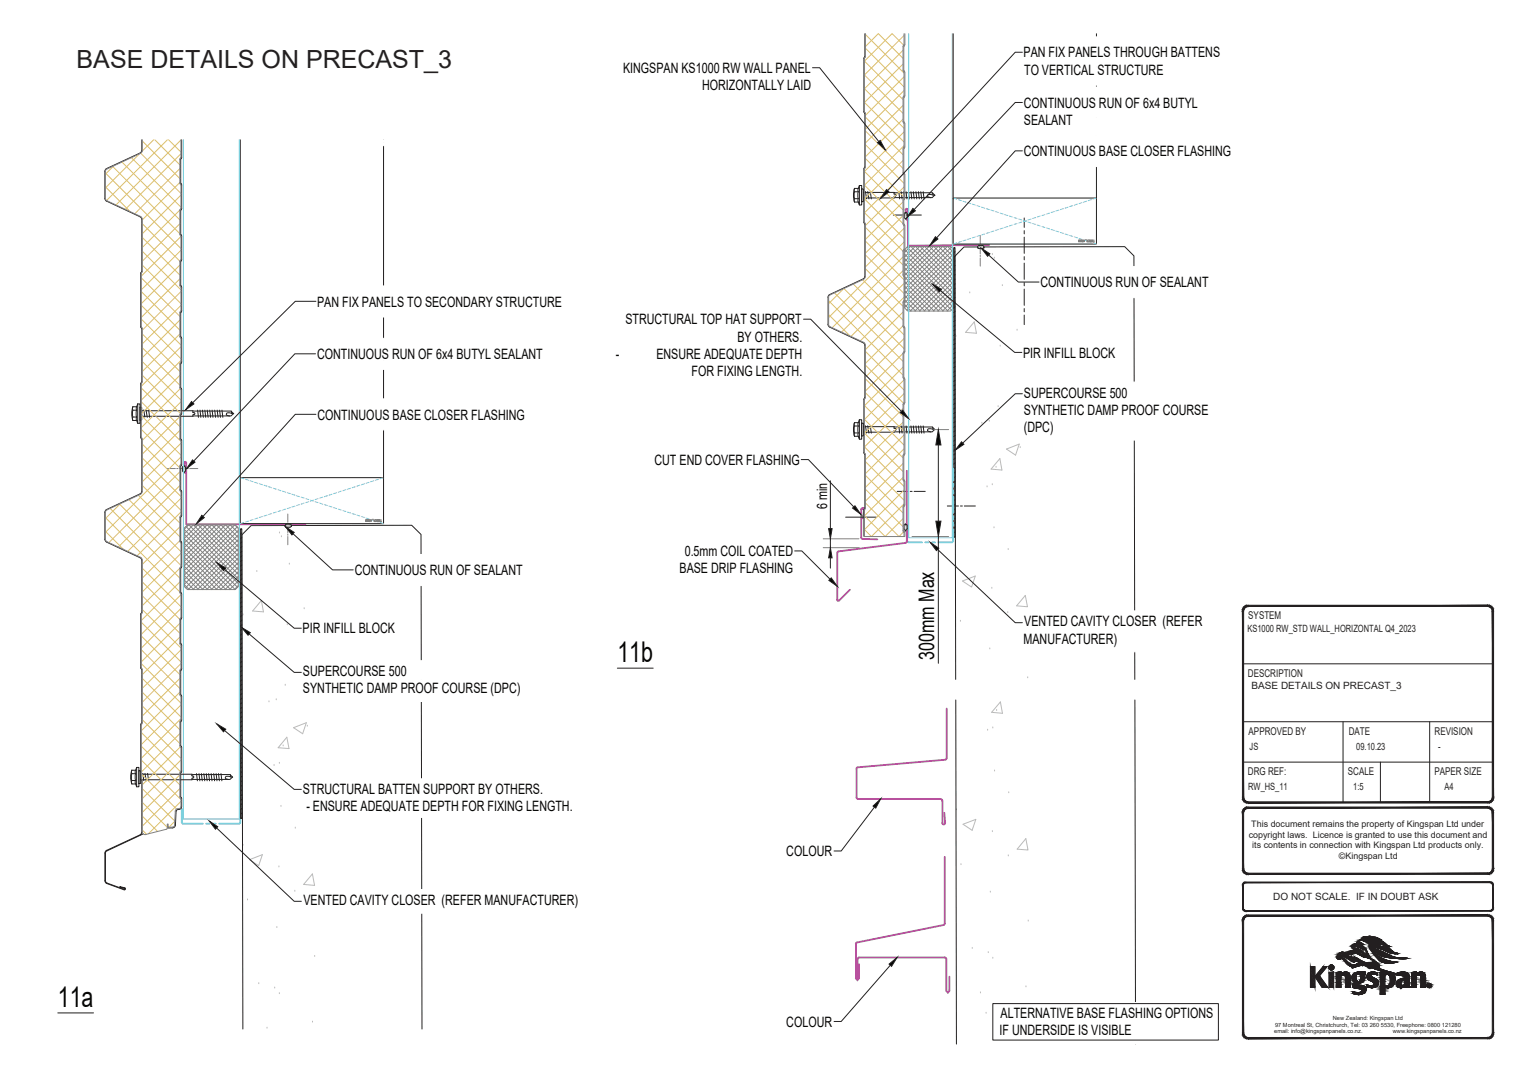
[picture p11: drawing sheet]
<svg xmlns="http://www.w3.org/2000/svg" width="297mm" height="210mm" viewBox="0 0 297 210" stroke-linecap="round" stroke-linejoin="round" font-family="sans-serif">
<defs><g id="words">
<g font-size="5.6" fill="#040503">
<text x="120.6" y="129.4">11b</text>
<text x="11.3" y="196.9">11a</text>
</g>
<text font-size="4.9" fill="#231f20" x="15" y="13.2">BASE DETAILS ON PRECAST_3</text>
<text font-size="4.2" fill="#040503" x="182.5" y="129" transform="rotate(-90 182.5 129)">300mm Max</text>
<g font-size="2.8" fill="#040503">
<text x="200" y="11.2">PAN FIX PANELS THROUGH BATTENS</text>
<text x="121.8" y="14.3">KINGSPAN KS1000 RW WALL PANEL</text>
<text x="137.2" y="17.6">HORIZONTALLY LAID</text>
<text x="200.1" y="14.6">TO VERTICAL STRUCTURE</text>
<text x="200.1" y="21.1">CONTINUOUS RUN OF 6x4 BUTYL</text>
<text x="200.1" y="24.4">SEALANT</text>
<text x="200.1" y="30.5">CONTINUOUS BASE CLOSER FLASHING</text>
<text x="62" y="59.9">PAN FIX PANELS TO SECONDARY STRUCTURE</text>
<text x="203.3" y="56.2">CONTINUOUS RUN OF SEALANT</text>
<text x="122.2" y="63.4">STRUCTURAL TOP HAT SUPPORT</text>
<text x="62" y="70.2">CONTINUOUS RUN OF 6x4 BUTYL SEALANT</text>
<text x="120.4" y="70.1">-</text>
<text x="128.3" y="70.1">ENSURE ADEQUATE DEPTH</text>
<text x="144.1" y="66.8">BY OTHERS.</text>
<text x="199.9" y="69.9">PIR INFILL BLOCK</text>
<text x="135.1" y="73.5">FOR FIXING LENGTH.</text>
<text x="200.1" y="77.7">SUPERCOURSE 500</text>
<text x="62" y="82">CONTINUOUS BASE CLOSER FLASHING</text>
<text x="200.1" y="81.1">SYNTHETIC DAMP PROOF COURSE</text>
<text x="200.1" y="84.5">(DPC)</text>
<text x="127.9" y="90.9">CUT END COVER FLASHING</text>
<text x="161.6" y="99.6" transform="rotate(-90 161.6 99.6)">6 min</text>
<text x="69.3" y="112.4">CONTINUOUS RUN OF SEALANT</text>
<text x="132.8" y="112.1">BASE DRIP FLASHING</text>
<text x="133.8" y="108.8">0.5mm COIL COATED</text>
<text x="59.1" y="123.8">PIR INFILL BLOCK</text>
<text x="200" y="125.9">MANUFACTURER)</text>
<text x="200.2" y="122.5">VENTED CAVITY CLOSER (REFER</text>
<text x="59.2" y="132.2">SUPERCOURSE 500</text>
<text x="59.2" y="135.6">SYNTHETIC DAMP PROOF COURSE (DPC)</text>
<text x="59.2" y="155.3">STRUCTURAL BATTEN SUPPORT BY OTHERS.</text>
<text x="59.9" y="158.7">- ENSURE ADEQUATE DEPTH FOR FIXING LENGTH.</text>
<text x="153.7" y="167.4">COLOUR</text>
<text x="59.3" y="177">VENTED CAVITY CLOSER (REFER MANUFACTURER)</text>
<text x="153.7" y="200.7">COLOUR</text>
<text x="195.3" y="202.4">IF UNDERSIDE IS VISIBLE</text>
<text x="195.5" y="199.1">ALTERNATIVE BASE FLASHING OPTIONS</text>
</g>
<g font-size="2.1" fill="#231f20">
<text x="243.9" y="121">SYSTEM</text>
<text x="243.9" y="132.3">DESCRIPTION</text>
<text x="244" y="143.6">APPROVED BY</text>
<text x="263.6" y="143.6">DATE</text>
<text x="280.3" y="143.6">REVISION</text>
<text x="243.9" y="151.5">DRG REF:</text>
<text x="263.4" y="151.5">SCALE</text>
<text x="280.3" y="151.5">PAPER SIZE</text>
</g>
<g font-size="2" fill="#231f20">
<text x="243.8" y="123.5">KS1000 RW_STD WALL_HORIZONTAL Q4_2023</text>
<text x="244.6" y="134.8">BASE DETAILS ON PRECAST_3</text>
<text x="244.2" y="146.6">JS</text>
<text x="265" y="146.6">09.10.23</text>
<text x="281.1" y="146.6">-</text>
<text x="243.9" y="154.5">RW_HS_11</text>
<text x="264.4" y="154.5">1:5</text>
<text x="282.3" y="154.5">A4</text>
<text x="248.8" y="176">DO NOT SCALE. IF IN DOUBT ASK</text>
</g>
<g font-size="1.7" fill="#231f20">
<text x="244.5" y="161.7">This document remains the property of Kingspan Ltd under</text>
<text x="244" y="163.8">copyright laws. Licence is granted to use this document and</text>
<text x="244.7" y="165.8">its contents in connection with Kingspan Ltd products only.</text>
<text x="261.7" y="168">©Kingspan Ltd</text>
</g>
<g font-size="1.1" fill="#231f20">
<text x="249" y="202.1">email: info@kingspanpanels.co.nz.</text>
<text x="249.2" y="200.7">97 Montreal St, Christchurch, Tel: 03 260 5530, Freephone: 0800 121280</text>
<text x="260.5" y="199.4">New Zealand: Kingspan Ltd</text>
<text x="272.2" y="202.1">www.kingspanpanels.co.nz</text>
</g>
</g></defs>
<g fill="none" stroke="#808180" stroke-width=".2">
<path d="M20.6 33.5v5.3l.1 .3 6.8 3.2 .3 .3v10.5l-.2 .4M27.8 29.5l-.3 .4-6.6 3.1-.3 .5M27.8 27.3v2.2M35.2 30.9l-.1 4.8 .1 .3M35.3 36v.2M35.3 30.8v.1M35.4 27.3v3.5M35.4 36.2v4.6M27.6 53.5v10.4l.2 .4v10.4l-.2 .4v10.4l.2 .4M35.2 50.9l-.1 4.8 .1 .3M35.2 40.9l-.1 4.9 .1 .2M35.3 46v.2"/>
<path d="M35.3 56v.1M35.3 56.1v.1M35.3 50.9h.1M35.3 50.8v.1M35.3 40.8v.1M35.4 46.2v4.6M35.4 56.2v4.6M35.1 75.7l.1 .3M35.2 70.9l-.1 .3v4.6M35.2 60.9l-.1 4.9 .1 .2M35.3 76v.2M35.3 66v.2"/>
<path d="M35.3 70.9h.1M35.3 70.8v.1M35.3 60.8v.1M35.4 66.2v4.6M35.4 76.2v4.6M27.8 85.9v10.4l-.3 .3-6.8 3.2-.1 .3v5.3l.3 .5M32.7 91.6h1.6M34.5 91.6h.3M35 91.6h1.3M35.1 85.8l.1 .2M35.1 81.2v4.6M35.2 90.9l-.1 4.8 .1 .3"/>
<path d="M35.2 80.9l-.1 .3M35.3 96v.2M35.3 86v.2M35.3 90.8v.1M35.3 80.8v.1M35.4 86.2v4.6M35.4 96.2v4.6M36.6 91.6h.2M37.1 91.6h1.6M20.9 105.9l6.6 3.1 .3 .5M27.8 109.5v10.2l-.2 .4v10.5l.1 .1M35.2 110.9l-.1 4.8 .1 .3"/>
<path d="M35.2 100.9l-.1 4.9 .1 .2M35.3 106v.2M35.3 116v.1M35.3 116.1v.1M35.3 110.9h.1M35.3 100.9h.1M35.3 110.8v.1M35.3 100.7v.2M35.4 106.2v4.6M35.4 116.2v4.5M36 107.1l8.2 8.2M36 106.2l9.1 9.1"/>
<path d="M36 108l7.3 7.3M36 109.8l5.5 5.5M36 113.4l1.9 1.9M36 110.7l4.6 4.6M36 105.3l10 10M36 112.5l2.8 2.8M36 103.2l.6-.6h9.4l.6 .6v11.5l-.6 .6h-9.4l-.6-.6zM36 103.5l10.6 10.6M36 104.4l10.4 10.4M36.3 102.9l10.3 10.3M36.9 102.6l-.9 .9M36.9 102.6l9.7 9.7"/>
<path d="M37.8 102.6l-1.8 1.8M37.8 102.6l8.8 8.8M38.7 102.6l-2.7 2.7M38.7 102.6l7.9 7.9M39.6 102.6l-3.6 3.6M39.6 102.6l7 7M40.5 102.6l-4.5 4.5M40.5 102.6l6.1 6.1M41.3 102.6l-5.3 5.4M41.4 102.6l5.2 5.2M42.3 102.6l-6.3 6.3 6.4 6.4M42.3 102.6l4.3 4.3"/>
<path d="M43.1 102.6l-7.1 7.2M43.2 102.6l3.4 3.4M44.1 102.6l-8.1 8.1M44.1 102.6l2.5 2.5M44.9 102.6l-8.9 9 3.7 3.7M45 102.6l1.6 1.6M46.4 103l-10.4 10.4M46.6 113.6l-1.7 1.7M46.6 111.8l-3.5 3.5M46.6 114.5l-.8 .8M46.6 112.7l-2.6 2.6M46.6 103.3l-.7-.7-9.9 9.9"/>
<path d="M46.6 110.9l-4.4 4.4M46.6 103.7l-10.6 10.6 1 1M46.6 109.1l-6.2 6.2M46.6 107.3l-8 8M46.6 104.6l-10.3 10.3M46.6 105.5l-9.8 9.8M46.6 110l-5.3 5.3M46.6 106.4l-8.9 8.9M46.6 108.2l-7.1 7.1M56.2 100.5v1.6M56.2 102.4v.2M56.2 102.9v1.2"/>
<path d="M56.2 104.4v.2M56.2 104.9v1.6M71.5 101.6v.4l.1-.4 .1 .4v-.4M71.8 101.6v.4l.1-.4 .2 .4v-.4M72.3 101.7l-.1-.1v.2h.1v.2h-.1M72.5 101.6v.4l.1-.3h-.2M72.7 101.5h.3M73.1 101.6l.1 .2M73.3 101.6v.4l-.2-.1 .2-.1M73.3 101.6h.2v.4h-.2M73.4 101.8h.1M73.7 101.8v-.2h.1v.4l-.2-.1 .2-.1"/>
<path d="M74 101.6v.4l.1-.4 .1 .4v-.4M74.3 101.6v.4M74.4 102h.2M74.5 101.6v.4M27.7 130.7l.1 10.6M35.1 135.7l.1 .3M35.2 130.9l-.1 .3v4.6M35.2 120.9l-.1 4.9 .1 .2M35.3 136v.2M35.3 126v.2M35.3 130.7v.2M35.3 120.7v.2"/>
<path d="M35.4 126.2v4.6M35.4 136.2v4.5M27.6 152.1v.1M27.7 152.3h.1M27.7 152.3l.1 10.3M27.8 141.3l-.2 .4v10.4M35.1 145.8l.1 .2M35.1 151.2v4.5l.1 .3M35.1 141.2v4.6M35.2 150.9l-.1 .3M35.2 140.9l-.1 .3M35.3 156v.2"/>
<path d="M35.3 140.9h.1M35.3 146.1v.1M35.3 150.7v.2M35.3 140.7v.2M35.3 157.7a.41 .41 0 0 1-.5 .4l-.5 .3v.3l-.2 2.8-.4 .2h-.7M35.4 146.2v4.6M35.4 156.2v1.5M32.7 161.9l-.2 .2-4.1 1.1-.5-.2-.1-.4M32.8 161.5l.2 .2M32.9 161.6v-.5h-.2v.8"/>
</g>
<g fill="none" stroke="#231f20" stroke-width=".2">
<path d="M20.5 33.5v5.3l.2 .4 6.7 3.2 .3 .3v10.4l-.1 .2M27.4 29.9l-6.6 3-.3 .6M27.7 27.3v2.1l-.3 .5M35.3 35.7l.2 .5M35.3 31.2v4.6M35.5 27.3v3.5M35.5 36.2v4.6M35.5 30.8l-.2 .4M47 27.3v66.1M75 27.3v66.1M27.5 53.5l.1 10.6M27.6 53.2l-.1 .3"/>
<path d="M35.3 55.7l.2 .5v4.6l-.1 .2M35.3 45.8l.2 .4v4.6l-.2 .4M35.3 51.2v4.6M35.3 41.2v4.6M35.5 40.8l-.2 .4M26 79.5v2.7M26.7 79.5v.7M26.9 79l-.2 .5M26.9 79v3.8l-.2-.6h-.7l-.2-.9v-.9l.2-.9h.7M26.9 79h.5v3.8h-.5M27.4 79.6l.3 .1v2.4h-.2h-.1zM27.6 74.9v10.8"/>
<path d="M27.6 64.1h.1M27.6 64.1l.1 10.6-.1 .2M35.3 75.7l.1 .2M35.3 65.8l.2 .4v4.6l-.2 .4M35.3 71.2v4.6M35.3 61.2v4.6M35.4 61l-.1 .2M35.4 75.9h.1M35.4 75.9l.1 4.9-.1 .2M26 81.5h.7v.7M26 80.2h.7M26.7 80.2v1.3"/>
<path d="M27.6 85.7l.1 .2M27.7 80.3l17.4 .1 .5 .5-.5 .4-17.4 .1M27.7 85.9v10.4l-.3 .2-6.7 3.2-.2 .4v5.3l.3 .6M28.1 80.1l.2 1.5M28.5 80.1l.3 1.5M29 80.1l.2 1.5M35.3 95.7l.2 .5M35.3 85.8l.2 .4-.1 4.8M35.3 91.2v4.6M35.3 81.2v4.6M35.4 81l-.1 .2M35.4 91l-.1 .2"/>
<path d="M35.5 96.2v4.5l-.2 .5M35.7 91.4v.8l.3 .1M35.9 91.1l.4 .3-.1 .8-.2 .1M35.9 91.1l-.3 .3M35.9 91.1h.1M36 92.3h.1M37.7 80.3v.3l.4 .3-.4 .2v.3M38.6 80.2l.2 1.4M39.1 80.2l.2 1.4M39.6 80.2l.1 1.4M40 80.2l.2 1.4M40.5 80.2l.2 1.4"/>
<path d="M41 80.2l.2 1.4M41.5 80.2l.1 1.4M42 80.2l.1 1.4M42.4 80.2l.2 1.4M42.9 80.2l.2 1.4M43.4 80.2l.1 1.4M45.2 80.4l.1 .5h.4M45.3 80.8l-.4-.1a.39 .39 0 0 0-.5 0 .39 .39 0 0 0-.1 .4l.6 .2M47 93.4h28v9h-28zM20.9 106l6.5 3.1 .3 .4M27.6 119.9v10.8M27.7 109.5v10.2l-.1 .2"/>
<path d="M35.3 115.7l.2 .5v4.5M35.3 105.8l.1 .1M35.3 111.2v4.6M35.3 101.2v4.6M35.4 105.9v.1M35.4 105.9l.1 4.9-.2 .4M47 103.4h.2v56.6h-.2zM47.1 103.4l-.1 .1M47.2 119.5l-.2 .2M47.2 118.5l-.2 .3M47.2 117.7l-.2 .2M47.2 116.8l-.2 .2"/>
<path d="M47.2 115.9l-.2 .2M47.2 115l-.2 .2M47.2 114.1l-.2 .2M47.2 113.2l-.2 .2M47.2 112.3l-.2 .2M47.2 111.4l-.2 .2M47.2 110.5l-.2 .2M47.2 109.6l-.2 .2M47.2 108.7l-.2 .2M47.2 107.8l-.2 .2M47.2 106.9l-.2 .2M47.2 106l-.2 .2"/>
<path d="M47.2 105.1l-.2 .2M47.2 104.2l-.2 .2M55.7 102.8h.1M56 102.5a.31 .31 0 0 0-.3 .3 .31 .31 0 0 0 .3 .3h.6a.31 .31 0 0 0 .3-.3 .31 .31 0 0 0-.3-.3h-.6M56.9 102.8h.1M27.6 130.7l.1 .2v10.4M35.3 135.7l.1 .2M35.3 125.8l.2 .4v4.6l-.2 .4M35.3 131.2v4.6M35.3 121.2v4.6M35.4 121l-.1 .2M35.4 135.9h.1"/>
<path d="M35.4 135.9v5.1M35.5 120.7l-.1 .3M47.2 139.2l-.2 .2M47.2 138.3l-.2 .2M47.2 137.4l-.2 .2M47.2 136.5l-.2 .2M47.2 135.6l-.2 .3M47.2 134.7l-.2 .3M47.2 133.8l-.2 .3M47.2 132.9l-.2 .3M47.2 132l-.2 .3M47.2 131.1l-.2 .3"/>
<path d="M47.2 130.2l-.2 .3M47.2 129.3l-.2 .3M47.2 128.4l-.2 .3M47.2 127.5l-.2 .3M47.2 126.6l-.2 .3M47.2 125.7l-.2 .3M47.2 124.8l-.2 .3M47.2 123.9l-.2 .3M47.2 123l-.2 .3M47.2 122.1l-.2 .3M47.2 121.2l-.2 .3M47.2 120.3l-.2 .3"/>
<path d="M25.8 150.6h.7l.2-.6v3.8l-.2-.5h-.7l-.3-1.4zM25.8 152.6h.7M25.8 152.6v.7M25.8 150.6v.7M26.5 150.6v2.7M26.5 151.3l-.8-.1v1.4M26.7 150h.4v.7v3.1h-.4M27.1 150.7h.4v2.4l-.1 .1h-.3zM27.5 151.4h17.4l.6 .5-.6 .5-17.4 .1M27.5 152.1l.1 .2M27.6 141.5l-.1 10.6M27.6 152.3l.1 .2v10.2l-.3 .5"/>
<path d="M27.7 141.5h-.1M27.7 141.3l-.1 .2M27.9 151.2l.2 1.4M28.3 151.2l.3 1.5M28.8 151.2l.2 1.5M35 158.3a.44 .44 0 0 0-.6 .3l-.1 2.8M35.3 155.7l.2 .5v1.5M35.3 145.8l.1 .2M35.3 151.2v4.6M35.3 141.2v4.6M35.4 141l-.1 .2M35.4 145.9v5.1"/>
<path d="M35.4 151l-.1 .2M35.4 141h.1M35.5 157.7l-.3 .5-.2 .1M37.5 151.4v.3l.4 .2-.2 .2M37.7 152.1l-.2 .1v.3M38.4 151.2l.2 1.5M38.9 151.2l.2 1.5M39.4 151.2l.1 1.5M39.8 151.2l.2 1.5M40.3 151.2l.2 1.5M40.8 151.2l.1 1.5M41.3 151.2l.1 1.5"/>
<path d="M41.8 151.2l.1 1.5M42.2 151.2l.2 1.5M42.7 151.2l.2 1.5M43.2 151.2l.2 1.5M45 151.4l.1 .5h.4M45.1 151.9l-.8-.1-.3 .2a.48 .48 0 0 0 .7 .4M47.2 159.9l-.1 .1M47.2 159l-.2 .2M47.2 158.1l-.2 .2M47.2 157.2l-.2 .2M47.2 156.3l-.2 .2M47.2 155.4l-.2 .2"/>
<path d="M47.2 154.5l-.2 .2M47.2 153.6l-.2 .2M47.2 152.7l-.2 .2M47.2 151.8l-.2 .2M47.2 150.9l-.2 .2M47.2 150l-.2 .2M47.2 149.1l-.2 .2M47.2 148.2l-.2 .2M47.2 147.3l-.2 .2M47.2 146.4l-.2 .2M47.2 145.5l-.2 .2M47.2 144.6l-.2 .2"/>
<path d="M47.2 143.7l-.2 .2M47.2 142.8l-.2 .2M47.2 141.9l-.2 .2M47.2 141l-.2 .2M47.2 140.1l-.2 .2M20.5 172.2l.4 .6 3.4 1.2M20.6 172.2l.3 .5M20.9 172.7l3.4 1.2M24.3 173.9l.1-.2-1-.3v-.1l1.1 .3v.2l-.2 .2M27.4 163.2l-6.7 3.2-.2 .4v5.4M28 163l-7.3 3.4-.1 .4v5.4M32.7 161.5l.3 .4"/>
<path d="M34.3 161.4l-.3 .4-1 .1M11.3 198h7M47.5 201.2l-.2-96.6 1.8-1.8 31.4-.1 1.8 1.8 .2 96.7"/>
</g>
<g fill="none" stroke="#bababa" stroke-width=".2">
<path d="M50.2 111.5h.1M51.1 117.4l.4 2.2-2.1-.1zM54.6 104h.1M55 104.7h.1M56.5 110.1h.1M59.4 118.8h.1M47.5 120h.1M52.6 137h.1M54 136.6h.1M55.7 133.8h.1M56.1 122h.1M62.9 135.4h.1"/>
<path d="M63.3 122.6h.1M53.6 149.5h.1M54.6 149h.1M54.9 157.5h.1M55.3 145.6h.1M56.1 144.1l.4 2.3-2.1-.2zM57.4 142.3l2.5-1-.8 2.2zM60.1 141.8h.1M47.5 165.1h.1M48.4 175.8h.1M48.8 168.1l2.5-1-.7 2.2zM54.5 169.3h.1"/>
<path d="M57.6 174.1h.1M57.7 161.7h.1M61 170.9l.5 2.2-2.2-.2zM50.6 192.1h.1M53.7 193h.1M54.1 181.1h.1M54.6 194.1h.1M61.1 199.6h.1M61.5 186.8h.1M52.2 200.8h.1"/>
</g>
<path d="M36.4 90.5v12h23.3M36.4 90.5l-.2-.2-.2 .2 .2 2" fill="none" stroke="#b9519f" stroke-width=".36"/>
<path d="M35.8 91.1l-.1 .2M36.1 91.1l-.4 .5M36.2 91.3l-.5 .6M36.3 92.1l-.3 .2M36.3 91.8l-.5 .5M36.3 91.5l-.6 .6M55.8 102.6l.4 .5M55.8 102.9l.1 .2M55.9 102.5l.6 .6M56.2 102.5l.6 .6M56.4 102.5l.5 .4M56.7 102.5l.2 .2" fill="none" stroke="#dcdbda" stroke-width=".2"/>
<g fill="none" stroke="#89bbe4" stroke-width=".2">
<path d="M47 93.4l.7 .2M48 93.7l.6 .2M48.9 94l.6 .2M49.8 94.3l.6 .2M50.7 94.6l.6 .2M51.6 94.9l.6 .2M52.5 95.2l.6 .2M53.4 95.5l.6 .2M54.3 95.7l.6 .2M54.9 99.8l-.6 .2M55.2 96l.6 .2M55.8 99.5l-.6 .2"/>
<path d="M56.1 96.3l.6 .2M56.7 99.2l-.6 .2M57 96.6l.6 .2M57.6 99l-.6 .1M57.9 96.9l.6 .2M58.5 98.7l-.6 .1M58.8 97.2l.6 .2M59.4 98.4l-.6 .2M59.8 97.5l.6 .2M60.4 98.1l-.6 .2M60.6 97.8l.7 .2M61.3 97.8l-.7 .2"/>
<path d="M61.6 98.1l.6 .2M62.2 97.5l-.6 .2M62.5 98.4l.6 .2M63.1 97.2l-.6 .2M63.4 98.7l.6 .1M64 96.9l-.6 .2M64.3 99l.6 .1M64.9 96.6l-.6 .2M65.2 99.2l.6 .2M65.8 96.3l-.6 .2M66.1 99.5l.6 .2M66.7 96l-.6 .2"/>
<path d="M67 99.8l.6 .2M67.6 95.7l-.6 .2M68.5 95.5l-.6 .2M69.4 95.2l-.6 .2M70.3 94.9l-.6 .2M71.2 94.6l-.6 .2M72.1 94.3l-.6 .2M73 94l-.6 .2M74 93.7l-.7 .2M75 93.4l-.7 .2M47.7 102.1l-.7 .3M48.6 101.9l-.6 .2"/>
<path d="M49.5 101.6l-.6 .2M50.4 101.3l-.6 .2M51.3 101l-.6 .2M52.2 100.7l-.6 .2M53.1 100.4l-.6 .2M54 100.1l-.6 .2M67.9 100.1l.6 .2M68.8 100.4l.6 .2M69.7 100.7l.6 .2M70.6 101l.6 .2M71.5 101.3l.6 .2M72.4 101.6l.6 .2"/>
<path d="M73.3 101.9l.7 .2M74.3 102.1l.7 .3"/>
</g>
<path d="M35.5 158.1v2.6l.2 .3h4M47 158.5v2.2l-.2 .3h-4M47 146.6v2.3M47 149.6v.6M47 150.8v.7M47 152.1v3.2M47 155.9v.7M47 157.2v.6M40.3 161h.6M41.6 161h.6" fill="none" stroke="#6dccdc" stroke-width=".36"/>
<path d="M35.8 27.3v132.8h11v-132.8" fill="none" stroke="#6dccdc" stroke-width=".2"/>
<g fill="none" stroke="#dcc06c" stroke-width=".2">
<path d="M20.6 33.8l14.8 14.8M20.6 36.5l4.9 4.9M22 32.5l13.1 13.2M22.2 32.4l-1.6 1.6M23.8 31.7l11.3 11.3M25.7 30.8l9.7 9.7M27.3 30.1l-6.7 6.6M27.5 30l7.9 7.8M27.8 27.6l7.3 7.3M30 27.3l-2.2 2.2M30.3 27.3l4.8 4.9M32.7 27.3l-11.9 11.9"/>
<path d="M32.9 27.3l2.5 2.4M35.1 35.7l-7.3 7.3M35.1 33l-8.8 8.8M35.4 27.4l-12.7 12.7M35.4 38.1l-7.6 7.6M35.4 30.1l-10.9 10.8M27.6 54.3l7.5 7.6M27.6 57l7.5 7.5M27.6 59.7l7.8 7.7M27.8 43.7l7.4 7.4M27.8 46.4l7.3 7.4M27.8 49.1l7.6 7.6"/>
<path d="M27.8 51.8l7.6 7.6M35.1 54.5l-7.5 7.6M35.1 51.8l-7.5 7.6M35.1 43.7l-7.3 7.4M35.2 41l-7.4 7.4M35.4 48.9l-7.8 7.8M35.4 46.2l-7.8 7.8M35.4 59.7l-7.6 7.5M35.4 57l-7.6 7.6M27.6 75.9l7.5 7.5M27.6 78.6l7.8 7.7M27.6 62.4l7.8 7.7"/>
<path d="M27.8 65.3l7.3 7.3M27.8 68l7.3 7.3M27.8 73.4l7.5 7.5M27.8 70.7l7.6 7.5M35.1 73.4l-7.5 7.5M35.1 65.3l-7.3 7.3M35.1 62.6l-7.3 7.3M35.2 76l-7.6 7.6M35.4 70.5l-7.8 7.7M35.4 67.8l-7.8 7.7M35.4 78.6l-7.6 7.5M21.5 99.4l13.6 13.6"/>
<path d="M23.4 98.5l12 12M23.5 98.5l-2.9 2.9M25.2 97.7l10.2 10.1M27 96.8l8.1 8.1M27.6 83.9l7.5 7.6M27.6 81.2l7.8 7.8M27.8 86.8l7.3 7.4M27.8 94.9l7.3 7.4M27.8 89.5l7.6 7.6M27.8 92.2l7.6 7.6M35.1 94.9l-12 12.1M35.1 84.2l-7.3 7.3"/>
<path d="M35.1 81.4l-7.3 7.4M35.1 92.2l-13.8 13.9M35.4 86.7l-7.6 7.5M35.4 89.3l-14.8 14.8M35.4 97.4l-10.4 10.4M20.6 101.2l14.5 14.5M20.6 103.9l3.6 3.5M27.8 111.1l7.6 7.5M27.8 113.8l7.3 7.3M27.8 116.5l7.3 7.3M27.8 119.2l7.6 7.5M35.1 113.8l-7.5 7.5"/>
<path d="M35.1 105.7l-7.3 7.3M35.1 103l-7.3 7.4M35.2 111.1l-7.4 7.3M35.4 119l-7.8 7.7M35.4 116.3l-7.8 7.7M35.4 108.2l-7.6 7.5M35.4 100.1l-8.6 8.6M27.6 124.3l7.5 7.6M27.6 127l7.5 7.6M27.6 121.7l7.8 7.7M27.6 129.7l7.8 7.8M27.8 135.3l7.3 7.4"/>
<path d="M27.8 138l7.3 7.4M27.8 132.6l7.6 7.6M35.1 135.3l-7.5 7.6M35.1 132.6l-7.3 7.4M35.1 124.6l-7.3 7.3M35.1 121.9l-7.5 7.5M35.4 137.8l-7.8 7.8M35.4 129.7l-7.6 7.6M35.4 127.1l-7.6 7.5M27.6 145.9l7.5 7.5M27.6 151.3l6.9 6.9M27.6 143.2l7.7 7.7"/>
<path d="M27.6 148.6l7.8 7.7M27.8 140.7l7.6 7.6M27.8 154.2l6.4 6.3M27.8 156.9l4.9 4.9M27.8 159.6l3 3M35.1 154.2l-7.3 7.3M35.1 151.5l-7.3 7.3M35.1 143.4l-7.5 7.5M35.3 146l-7.5 7.4M35.4 156.7l-6.4 6.3M35.4 140.5l-7.8 7.8M35.4 148.6l-7.6 7.6"/>
<path d="M27.8 162.3l.8 .8M34.2 160.6l-1.2 1.1"/>
</g>
<path d="M58.3 152.3v7.5l54.4-7.5zM58.3 159.8l54.4-7.5v7.5z" fill="#fff"/>
<path d="M58.3 152.3h54.4l-54.4 7.5zM58.3 159.8l54.4-7.5v7.5z" fill="none" stroke="#fff" stroke-width=".2"/>
<path d="M42.4 141.5l1.7 1.1-.4 .5z" fill="#040503"/>
<path d="M42.4 141.5l1.7 1.1-.4 .5zM43.9 142.8l13.6 11.5h1.4" fill="none" stroke="#231f20" stroke-width=".2"/>
<path d="M60.2 78v6.1l52-6.1zM60.2 84.1l52-6.1v6.1z" fill="#fff"/>
<path d="M60.2 78h52l-52 6.1zM60.2 84.1l52-6.1v6.1z" fill="none" stroke="#fff" stroke-width=".2"/>
<path d="M39.4 100.8l.5 .4-1.6 1.2z" fill="#040503"/>
<path d="M61.7 81h-4l-18 20M39.4 100.8l.5 .4-1.6 1.2z" fill="none" stroke="#231f20" stroke-width=".2"/>
<path d="M60.1 66.1v6.1l50.6-6.1zM60.1 72.2l50.6-6.1v6.1z" fill="#fff"/>
<path d="M60.1 66.1h50.6l-50.6 6.1zM60.1 72.2l50.6-6.1v6.1z" fill="none" stroke="#fff" stroke-width=".2"/>
<path d="M37.6 89.9l.5 .5-1.6 1.2z" fill="#040503"/>
<path d="M61.7 69.2h-4.1l-19.7 20.9M37.6 89.9l.5 .5-1.6 1.2z" fill="none" stroke="#231f20" stroke-width=".2"/>
<path d="M67.4 108.4v6.1l44.2-6.1zM67.4 114.5l44.2-6.1v6.1z" fill="#fff"/>
<path d="M67.4 108.4h44.2l-44.2 6.1zM67.4 114.5l44.2-6.1v6.1z" fill="none" stroke="#fff" stroke-width=".2"/>
<path d="M55.8 103l1.7 1.1-.5 .5z" fill="#040503"/>
<path d="M55.8 103l1.7 1.1-.5 .5zM57.3 104.3l7.7 7.1h4" fill="none" stroke="#231f20" stroke-width=".2"/>
<path d="M58.3 120.8v4.1l22.7-4.1zM58.3 124.9l22.7-4.1v4.1z" fill="#fff"/>
<path d="M58.3 120.8h22.7l-22.7 4.1zM58.3 124.9l22.7-4.1v4.1z" fill="none" stroke="#fff" stroke-width=".2"/>
<path d="M42.4 110l1.7 1.1-.4 .5z" fill="#040503"/>
<path d="M42.4 110l1.7 1.1-.4 .5zM43.9 111.3l13.6 11.5h1.4" fill="none" stroke="#231f20" stroke-width=".2"/>
<path d="M57.3 27.3v1.2h42.2zM57.3 27.3h42.2v1.2z" fill="#fff"/>
<path d="M57.3 27.3l42.2 1.2h-42.2zM57.3 27.3h42.2v1.2z" fill="none" stroke="#fff" stroke-width=".2"/>
<path d="M60.2 62h53.8v-6.1zM60.2 55.9h53.8l-53.8 6.1z" fill="#fff"/>
<path d="M60.2 55.9h53.8l-53.8 6.1zM60.2 62l53.8-6.1v6.1z" fill="none" stroke="#fff" stroke-width=".2"/>
<path d="M37.4 78.5l.5 .5-1.7 1.1z" fill="#040503"/>
<path d="M61.7 58.9h-4l-20 19.8M37.4 78.5l.5 .5-1.7 1.1z" fill="none" stroke="#231f20" stroke-width=".2"/>
<path d="M58.3 178.5h55.7v-4.6zM58.3 173.9h55.7l-55.7 4.6z" fill="#fff"/>
<path d="M58.3 178.5l55.7-4.6v4.6zM58.3 173.9h55.7l-55.7 4.6z" fill="none" stroke="#fff" stroke-width=".2"/>
<path d="M40.9 160.5l1.7 1.1-.5 .5z" fill="#040503"/>
<path d="M40.9 160.5l1.7 1.1-.5 .5zM42.3 161.9l15.2 14.3h1.4" fill="none" stroke="#231f20" stroke-width=".2"/>
<path d="M58.3 129.2v8l44.3-8zM58.3 137.2l44.3-8v8z" fill="#fff"/>
<path d="M58.3 129.2h44.3l-44.3 8zM58.3 137.2l44.3-8v8z" fill="none" stroke="#fff" stroke-width=".2"/>
<path d="M47.2 122.7l1.7 1-.4 .5z" fill="#040503"/>
<g fill="none" stroke="#231f20" stroke-width=".2">
<path d="M167 37.5v2l-.2-1.3 .2-1.4v.7M167 39.5h.7M167 37.5h.7v1.3M167 38.8h.7M167 36.8h.7M167.7 38.8v.7M167.7 36.8v.7M167.9 36.3v3.8l-.2-.6M167.9 36.3l-.2 .5M167.9 36.3h.5v3.8h-.5M168.4 36.9l.3 .1v2.4h-.1h-.2zM168.7 37.6l13.5 .1 .5 .5-.5 .4-13.5 .1"/>
<path d="M169.1 37.5l.2 1.4M169.6 37.5l.2 1.4M170.1 37.5l.2 1.4M174.7 37.6v.3l.2 .1M174.9 38l.2 .2-.2 .1M174.9 38.4h-.2v.3M175.6 37.5l.2 1.4M176.1 37.5l.2 1.4M176.6 37.5l.2 1.4M177.1 37.5l.1 1.4M177.5 37.5l.2 1.4M178 37.5l.2 1.4"/>
<path d="M178.5 37.5l.2 1.4M179 37.5l.2 1.4M179.5 37.5l.1 1.4M179.9 37.5l.2 1.4M180.4 37.5l.2 1.4M182.2 37.7l.1 .5h.4M182.3 38.1a.77 .77 0 0 0-1 .2 .49 .49 0 0 0 .6 .3M174.6 42h2.1M176.7 42.4l.3 .3M176.7 41.9v.5M177 41.6h.1M177 42.7h.1"/>
<path d="M177.1 42h.4M177.3 41.9v.7l-.3 .1M177.3 41.8a.31 .31 0 0 0-.3-.3 .31 .31 0 0 0-.3 .3M177.9 42h2.1M186.4 48.4h.2v56.6h-.2zM186.5 48.4l-.1 .1M186.6 60l-.2 .2M186.6 59.1l-.2 .2M186.6 58.2l-.2 .2M186.6 57.3l-.2 .2M186.6 56.4l-.2 .2M186.6 55.5l-.2 .2"/>
<path d="M186.6 54.6l-.2 .2M186.6 53.7l-.2 .2M186.6 52.8l-.2 .2M186.6 51.9l-.2 .2M186.6 51l-.2 .2M186.6 50.1l-.2 .2M186.6 49.2l-.2 .2M191.1 48.3h.1M191.4 48l-.3 .3M191.4 48h.6M192 48l.3 .3M192.3 48.3l-.3 .3h-.8l-.1-.3"/>
<path d="M192.3 48.3h.1M200.2 42.6v1.9M200.2 45.1v.6M200.2 46.4v3.1M200.2 50.2v.6M200.2 51.4v3.2M200.2 55.2v.7M200.2 56.5v3.2M186.6 79.7l-.2 .3M186.6 78.8l-.2 .3M186.6 77.9l-.2 .3M186.6 77l-.2 .3"/>
<path d="M186.6 76.1l-.2 .3M186.6 75.2l-.2 .3M186.6 74.3l-.2 .3M186.6 73.4l-.2 .3M186.6 72.5l-.2 .3M186.6 71.6l-.2 .3M186.6 70.7l-.2 .3M186.6 69.9l-.2 .2M186.6 68.9l-.2 .3M186.6 68.1l-.2 .2M186.6 67.1l-.2 .3M186.6 66.3l-.2 .2"/>
<path d="M186.6 65.3l-.2 .3M186.6 64.5l-.2 .2M186.6 63.6l-.2 .2M186.6 62.7l-.2 .2M186.6 61.8l-.2 .2M186.6 60.9l-.2 .2M200.2 60.3v.7M200.2 61.6v1.9M167 82.6v2.7l-.2-1.3zM167 85.3h.7M167 84.6h.7M167 82.6h.7"/>
<path d="M167 83.3h.7M167.7 83.3v2M167.7 82.6v.7M167.9 82.1v3.8l-.2-.6M167.9 82.1l-.2 .5M167.9 82.1h.5v3.8h-.5M168.4 82.7l.3 .1v2.4h-.1h-.2zM168.7 83.4l13.5 .1 .5 .4-.5 .5-13.5 .1M169.1 83.2l.2 1.5M169.6 83.2l.2 1.5M170.1 83.2l.2 1.5M174.7 83.4v.3l.2 .1"/>
<path d="M174.9 83.8l.2 .2-.2 .1M174.9 84.2h-.2v.3M175.3 96.1h2.2M175.6 83.3l.2 1.4M176.1 83.3l.2 1.4M176.6 83.3l.2 1.4M177.1 83.3l.1 1.4M177.5 83.3l.2 1.4M177.9 96.1h.4M178 83.3l.2 1.4M178.5 83.3l.2 1.4M178.6 96.1h2.2"/>
<path d="M179 83.3l.2 1.4M179.5 83.3l.1 1.4M179.9 83.3l.2 1.4M180.4 83.3l.2 1.4M182.2 83.5l.1 .4 .4 .1M182.3 83.9a.77 .77 0 0 0-1 .2 .49 .49 0 0 0 .6 .3M185.1 98.9h2.2M186.6 99.5l-.2 .2M186.6 98.6l-.2 .2M186.6 97.7l-.2 .2M186.6 96.8l-.2 .2M186.6 95.9l-.2 .2"/>
<path d="M186.6 95l-.2 .2M186.6 94.1l-.2 .2M186.6 93.2l-.2 .2M186.6 92.3l-.2 .2M186.6 91.4l-.2 .2M186.6 90.5l-.2 .2M186.6 89.6l-.2 .2M186.6 88.7l-.2 .2M186.6 87.8l-.2 .2M186.6 86.9l-.2 .2M186.6 86l-.2 .3M186.6 85.1l-.2 .2"/>
<path d="M186.6 84.2l-.2 .3M186.6 83.3l-.2 .2M186.6 82.4l-.2 .3M186.6 81.5l-.2 .2M186.6 80.6l-.2 .3M187.7 98.9h.4M188.5 98.9h2.1M186.6 104.9l-.1 .1M186.6 104l-.2 .2M186.6 103.1l-.2 .2M186.6 102.2l-.2 .2M186.6 101.3l-.2 .2"/>
<path d="M186.6 100.4l-.2 .2M47.2 122.7l1.7 1-.4 .5zM48.7 123.9l8.8 7.6h1.4M186.8 132.8l-.2-82.7 1.8-1.8 31.4-.1 1.8 1.8 .2 82.8"/>
</g>
<g fill="none" stroke="#808180" stroke-width=".2">
<path d="M176.8 58.7l2.1 2.1M176.8 54.2l6.7 6.6M176.8 56l4.9 4.8M176.8 57.8l3.1 3M176.8 59.6l1.3 1.2M176.8 53.3l7.5 7.5M176.8 55.1l5.7 5.7M176.8 56.9l3.9 3.9M176.8 52.4l8.5 8.4M176.8 51.5l9.2 9.1M176.8 50.6l9.6 9.5M176.8 49.7l9.6 9.5"/>
<path d="M176.8 48.8l9.6 9.5M177.3 48.3l9.1 9.2M177.4 48.2h8.4l.6 .6v11.4l-.6 .6h-8.4l-.6-.6v-11.4zM177.9 48.2l-1.1 1.1M178 48.2l8.4 8.3M178.8 48.2l-2 2M178.9 48.2l7.5 7.5M179.7 48.2l-2.9 2.9M179.8 48.2l6.6 6.5M180.6 48.2l-3.8 3.8M180.7 48.2l5.7 5.7M181.5 48.2l-4.7 4.7"/>
<path d="M181.6 48.2l4.8 4.8M182.4 48.2l-5.6 5.6M182.5 48.2l3.9 3.9M183.3 48.2l-6.5 6.5M183.4 48.2l3 3M184.2 48.2l-7.4 7.4M184.3 48.2l2.1 2.1M185.1 48.2l-8.3 8.3M185.2 48.2l1.2 1.2M185.9 48.3l-9.1 9.1M186.3 48.8l-9.5 9.5M186.4 55.9l-4.9 4.9"/>
<path d="M186.4 49.6l-9.6 9.6M186.4 50.6l-9.6 9.5M186.4 58.6l-2.2 2.2M186.4 56.8l-4 4M186.4 55l-5.8 5.8M186.4 51.4l-9.2 9.2M186.4 53.2l-7.6 7.6M186.4 52.4l-8.5 8.4M186.4 54.1l-6.7 6.7M186.4 59.5l-1.3 1.3M186.4 57.7l-3.1 3.1M191.6 46v1.6"/>
<path d="M191.6 47.9v.2M191.6 48.4v1.3M191.6 49.9v.3M191.6 50.4v1.6"/>
</g>
<g fill="none" stroke="#bababa" stroke-width=".2">
<path d="M189.5 57.1h.1M193.9 49.6h.1M194.3 50.3h.1M195.9 55.7h.1M186.8 65.6h.1M190.4 62.9l.4 2.3-2.1-.2zM195.1 79.3h.1M195.5 67.5h.1M198.8 64.4h.1M202.6 68.1h.1M191.9 82.6h.1M192.9 95h.1"/>
<path d="M193.3 82.1h.1M193.9 94.6h.1M194.7 91.2h.1M195.4 89.7l.4 2.2-2.1-.2zM196.7 87.8l2.5-1-.7 2.2zM199.4 87.3h.1M202.2 81h.1M186.8 110.6h.1M188.1 113.6l2.5-1-.7 2.2zM193.8 114.8h.1M194.2 103h.1M196.9 119.6h.1"/>
<path d="M197 107.2h.1M200.4 116.4l.4 2.2-2.1-.2zM187.7 121.3h.1M193.4 126.7h.1M200.8 132.3h.1"/>
</g>
<path d="M177 41.1l.2 1.9M177.4 41l-.3-.2-.1 .2M177.4 41v7l15.9-.1M168.6 99.3l.3 .3M168.9 99.7l-.3 1.6M177.2 92.1v13.8M163.6 117.3l.1 .2 .2-.1M163.9 107.8l-.3 .3v9.2M166.1 115.3l-2.1 2.1M177.2 105.8l-.3 .3-13 1.7" fill="none" stroke="#b9519f" stroke-width=".36"/>
<path d="M176.9 41.6l-.2 .1M177.1 41.6l-.4 .4M177.3 41.7l-.6 .6M177.3 42.5l-.2 .2M177.3 42.2l-.4 .5M177.3 42l-.6 .6M191.1 48.4l.2 .2M191.1 48.2l.5 .4M191.2 48l.6 .6M191.5 48l.6 .6M191.8 48l.4 .5M192 48l.3 .2" fill="none" stroke="#dcdbda" stroke-width=".2"/>
<path d="M186.3 91.7v2.2M186.3 94.6v.6M186.3 95.8v.7M186.3 97.1v3.2M177.3 103.1v2.8l.3 .1h2.6M180.8 106h.7M182.1 106h.6M186.3 103.5v2.2l-.2 .3h-2.7M186.3 100.9v.7M186.3 102.2v.6" fill="none" stroke="#6dccdc" stroke-width=".36"/>
<circle cx="168.6" cy="99.3" r=".18" fill="#b9519f"/>
<path d="M168.3 99.7v5.4M168.6 99.3l-.3 .3M168.3 105.1l.3 .3M168.6 105.4h2.9" fill="none" stroke="#b9519f" stroke-width=".36"/>
<g fill="none" stroke="#231f20" stroke-width=".2">
<path d="M168.8 11.4v10.4M168.9 11.2l-.1 .2M169 6.6v4.4l-.1 .2M186.3 6.6v32.3M214.3 6.6v32.1M168.8 21.8l.1 .2M168.8 33v10.4M168.9 32.8l-.1 .2M168.9 22l.1 .1M169 22.1v10.5l-.1 .2M186.3 38.7h28v9h-28zM162.2 57.6l-.4 .5v5.3l.2 .4 6.7 3.2"/>
<path d="M168.7 54.5l-6.5 3.1M168.8 43.4l.1 .2M168.9 43.7h.1M169 43.7v10.4M169 54.1l-.3 .4M168.7 67l.3 .5M168.8 78.1v10.4M168.9 77.9l-.1 .2M169 67.5v10.2l-.1 .2M168.8 88.5l.1 .2M168.8 99.7v5.2M168.9 99.5l-.1 .2"/>
<path d="M168.9 88.7l.1 .2M169 88.9v10.4l-.1 .2M165.3 101.1h6M176.9 102.5l.4 .3M176.9 102.5l-.3 .3 .1 .7 .2 .2M177 102.5h.1M177 103.7h.1M177.3 103.4l-.4 .3M177.3 102.8v.6M120.6 130.6h7"/>
</g>
<path d="M168.8 104.9h7.8M176.9 102.5l-.2 .2M177.1 102.5l-.4 .5M177.2 103.5l-.1 .2M177.3 102.7l-.6 .6M177.3 103.2l-.5 .5M177.3 102.9l-.6 .6" fill="none" stroke="#dcdbda" stroke-width=".2"/>
<path d="M177.6 6.6v98.6h8.5v-98.6" fill="none" stroke="#6dccdc" stroke-width=".2"/>
<g fill="none" stroke="#808180" stroke-width=".2">
<path d="M169 11.3l-.1 10.5 .1 .2M169.1 6.6v4.4l-.1 .3M176.6 18.9l-.1 4.8 .1 .5M176.6 18.7v.2M176.7 6.6l-.1 2.1-.1 .5v4.5l.1 .4M176.7 14.2v4.5M176.7 9l-.1 .1v4.6l.2 .4M176.8 18.7l-.2 .4v4.6l.2 .5M176.8 8.7l-.1 .3M176.8 6.6v2.1M176.8 14.2v4.5M169 22v10.9"/>
<path d="M169 32.9l-.1 .1v10.4l.2 .4v10.3M176.6 28.9l-.1 4.8 .1 .3M176.6 34v4.7l-.1 .4v4.6l.2 .5-.1 4.5-.1 .4v4.6M176.6 28.9h.1M176.7 24.2l-.1 4.6M176.7 39l-.1 4.7 .2 .4M176.7 39h.1M176.8 38.7l-.1 .3M176.8 28.7l-.2 .4v4.6l.2 .4M176.8 34.1v4.6M176.8 24.2v4.5M161.9 58.1v5.3"/>
<path d="M169.1 54.1l-.3 .5-6.6 3.1-.3 .4M176.5 53.7l.2 .4-.1 4.7M176.5 59.1v4.6M176.6 59.1v4.6M176.6 53.7l.1 .2M176.6 58.8l-.1 .3M176.7 59l-.1 .1M176.7 53.9h.1M176.7 53.9l.1 .2M176.8 58.7l-.1 .3M176.8 48.7l-.2 .4v4.6M176.8 54.1v4.6"/>
<path d="M176.8 44.2v4.5M210.8 46.9v.4l.1-.4 .1 .4v-.4M211.1 46.9v.4l.1-.4 .2 .4v-.4M211.7 47l-.2-.1v.3h.1v.1h-.1M211.8 46.9v.4l.1-.3h-.2M212 46.9h.3M212.4 46.9l.1 .2M212.6 46.9v.4h-.2l.2-.2M212.7 46.9h.2v.4h-.2M212.7 47.1h.2M213 47.1v-.2h.1v.4h-.1l.1-.2M213.3 46.9v.4l.1-.4 .1 .4v-.4"/>
<path d="M213.6 46.9v.4M213.7 47.3h.2M213.8 46.9v.4M161.9 63.4l.3 .5M162.2 63.9l6.6 3 .3 .6M169.1 67.5v10.2l-.2 .4v10.4l.2 .4M176.5 63.7l.1 .3M176.6 78.9l-.1 4.8 .2 .4-.1 4.8M176.6 64v4.7l-.1 .5v4.5l.2 .4-.1 4.7M176.6 63.7l.2 .4M176.6 78.8v.1M176.7 69l-.1 .1v4.6l.2 .4"/>
<path d="M176.8 78.7l-.2 .4v4.6l.1 .2M176.8 68.7l-.1 .3M176.8 74.1v4.6M176.8 64.1v4.6M168.9 99.7v5.2h7.8v-.8M169 99.5l-.1 .2M169.1 88.9v10.4l-.1 .3M176.6 88.9l-.1 4.8 .1 .3M176.6 94l.1 4.7M176.6 98.7l-.1 .4v4.6l.1 .3M176.7 83.9l.1 .2M176.8 98.7l-.2 .4v4.6l.2 .4"/>
<path d="M176.8 88.7l-.2 .4v4.6l.2 .4M176.8 94.1v4.6M176.8 84.1v4.6M176.6 104v.1M176.8 104.1v.8h-.1"/>
</g>
<g fill="none" stroke="#dcc06c" stroke-width=".2">
<path d="M168.9 11.9l7.6 7.6M169.1 6.7l7.6 7.6M169.1 9.4l7.6 7.6M171.6 6.6l-2.5 2.5M171.7 6.6l4.8 4.8M174.3 6.6l-5.4 5.4M174.4 6.6l2.2 2.3M176.5 9.8l-7.6 7.5 7.8 7.8M176.5 12.5l-7.6 7.6M176.7 6.9l-7.8 7.7 7.6 7.6M176.7 17.7l-7.6 7.5M176.7 15l-7.6 7.6"/>
<path d="M168.9 20l7.8 7.8M169.1 22.9l7.4 7.4M169.1 25.6l7.4 7.3M169.1 28.3l7.6 7.5M169.1 31l7.6 7.5M176.5 31.4l-7.6 7.5 7.8 7.7M176.5 39.5l-7.4 7.3M176.5 23.3l-7.4 7.3M176.5 20.6l-7.4 7.3M176.6 34l-7.7 7.6M176.7 25.8l-7.8 7.7 7.6 7.5M176.7 28.5l-7.8 7.7 7.6 7.5"/>
<path d="M176.7 36.6l-7.6 7.5M161.9 58.8l14.6 14.5M163.1 57.3l13.4 13.4M164.9 56.4l-3 3M164.9 56.4l11.8 11.8M166.8 55.5l9.9 10M168.6 54.7l7.9 7.9M168.9 41.6l7.6 7.5M169.1 44.5l7.4 7.3M169.1 52.5l7.4 7.4M169.1 47.1l7.6 7.6M169.1 49.9l7.6 7.5"/>
<path d="M176.5 42.1l-7.4 7.4M176.5 52.9l-12 12M176.5 50.2l-13.9 13.9M176.7 58.1l-8.6 8.5M176.7 44.6l-7.6 7.6M176.7 47.3l-14.8 14.8M176.7 55.4l-10.4 10.4M161.9 61.5l4.2 4.2M168.9 79.3l7.8 7.7M169.1 68.7l7.6 7.5M169.1 71.4l7.5 7.5M169.1 74.1l7.4 7.3"/>
<path d="M169.1 76.8l7.6 7.5M176.5 79.9l-7.6 7.5M176.5 71.8l-7.6 7.5M176.5 69.1l-7.4 7.3M176.5 63.7l-7.4 7.3M176.5 61l-7.4 7.3M176.7 77l-7.8 7.7M176.7 74.3l-7.8 7.7M176.7 66.2l-7.6 7.5M168.9 82l7.6 7.5M168.9 84.7l7.6 7.5M168.9 87.4l7.8 7.7"/>
<path d="M169.1 98.3l6.6 6.6 .9-.9M169.1 92.9l7.4 7.4M169.1 95.7l7.4 7.3M169.1 90.3l7.6 7.5M176.5 93.3l-7.6 7.6M176.5 90.6l-7.4 7.4M176.5 82.6l-7.4 7.3M176.7 98.5l-6.4 6.4-1.4-1.4M176.7 95.8l-7.8 7.8M176.7 87.8l-7.6 7.5M176.7 85l-7.6 7.6M168.9 100.8l4.1 4.1 3.5-3.5"/>
</g>
<g fill="none" stroke="#89bbe4" stroke-width=".2">
<path d="M186.3 38.7l.7 .2M187.3 39l.6 .2M188.2 39.3l.6 .2M189.1 39.6l.6 .2M190 39.9l.6 .2M210.5 39.9l-.5 .2M211.5 39.6l-.6 .2M212.4 39.3l-.6 .2M213.3 39l-.6 .2M214.3 38.7l-.7 .2M187 47.5l-.7 .2M187.9 47.2l-.6 .2"/>
<path d="M188.8 46.9l-.6 .2M189.7 46.6l-.6 .2M190.6 46.3l-.6 .2M190.9 40.2l.6 .2M191.5 46l-.6 .2M191.8 40.5l.6 .2M192.4 45.7l-.6 .2M192.7 40.8l.6 .2M193.3 45.5l-.6 .1M193.6 41.1l.6 .2M194.2 45.2l-.6 .1M194.5 41.4l.6 .2"/>
<path d="M195.1 44.9l-.6 .1M195.4 41.7l.6 .2M196 44.6l-.6 .2M196.3 42l.7 .1M197 44.3l-.7 .2M197.3 42.2l.5 .2M197.8 44l-.5 .2M198.2 42.5l.6 .2M198.8 43.7l-.6 .2M199.1 42.8l.6 .2M199.7 43.4l-.6 .2M200 43.1l.6 .2"/>
<path d="M200.6 43.1l-.6 .2M200.9 43.4l.6 .2M201.5 42.8l-.6 .2M201.8 43.7l.6 .2M202.4 42.5l-.6 .2M202.7 44l.6 .2M203.3 42.2l-.6 .2M203.6 44.3l.6 .2M204.2 42l-.6 .1M204.5 44.6l.6 .2M205.1 41.7l-.6 .2M205.4 44.9l.6 .1"/>
<path d="M206 41.4l-.6 .2M206.3 45.2l.6 .1M206.9 41.1l-.6 .2M207.2 45.5l.6 .1M207.8 40.8l-.6 .2M208.1 45.7l.6 .2M208.7 40.5l-.6 .2M209 46l.6 .2M209.6 40.2l-.6 .2M210 46.3l.5 .2M210.9 46.6l.6 .2M211.8 46.9l.6 .2"/>
<path d="M212.7 47.2l.6 .2M213.6 47.5l.7 .2"/>
</g>
<path d="M198.2 32.6h43.3v-6.1zM198.2 26.5h43.3l-43.3 6.1z" fill="#fff"/>
<path d="M198.2 32.6l43.3-6.1v6.1zM198.2 26.5h43.3l-43.3 6.1z" fill="none" stroke="#fff" stroke-width=".2"/>
<path d="M182.8 46.3l.5 .4-1.6 1.3z" fill="#040503"/>
<path d="M199.8 29.5h-1.4l-15.4 17M182.8 46.3l.5 .4-1.6 1.3z" fill="none" stroke="#231f20" stroke-width=".2"/>
<path d="M198.2 17v9.4l43.2-9.4zM198.2 26.4l43.2-9.4v9.4z" fill="#fff"/>
<path d="M198.2 17h43.2l-43.2 9.4zM198.2 26.4l43.2-9.4v9.4z" fill="none" stroke="#fff" stroke-width=".2"/>
<path d="M178.4 40.8l.5 .4-1.6 1.2z" fill="#040503"/>
<path d="M199.8 20h-1.4l-19.8 21M178.4 40.8l.5 .4-1.6 1.2z" fill="none" stroke="#231f20" stroke-width=".2"/>
<path d="M201.4 52.1v6.1l39.7-6.1zM201.4 58.2l39.7-6.1v6.1z" fill="#fff"/>
<path d="M201.4 52.1h39.7l-39.7 6.1zM201.4 58.2l39.7-6.1v6.1z" fill="none" stroke="#fff" stroke-width=".2"/>
<path d="M191.8 48.5l1.6 1.1-.4 .5z" fill="#040503"/>
<path d="M191.8 48.5l1.6 1.1-.4 .5zM193.2 49.9l5.8 5.2h4.1" fill="none" stroke="#231f20" stroke-width=".2"/>
<path d="M199.1 66.9v4.1l21-4.1zM199.1 71l21-4.1v4.1z" fill="#fff"/>
<path d="M199.1 66.9h21l-21 4.1zM199.1 71l21-4.1v4.1z" fill="none" stroke="#fff" stroke-width=".2"/>
<path d="M182.2 55.5l1.8 1.1-.5 .5z" fill="#040503"/>
<path d="M182.2 55.5l1.8 1.1-.5 .5zM183.8 56.8l14.5 12.1h1.4" fill="none" stroke="#231f20" stroke-width=".2"/>
<path d="M119.1 60.4v14.2l38.5-14.2zM119.1 74.6l38.5-14.2v14.2z" fill="#fff"/>
<path d="M119.1 60.4h38.5l-38.5 14.2zM119.1 74.6l38.5-14.2v14.2z" fill="none" stroke="#fff" stroke-width=".2"/>
<path d="M175.9 80.7l.5-.5 1.2 1.7z" fill="#040503"/>
<path d="M157 62.4h1.4l17.8 18M175.9 80.7l.5-.5 1.2 1.7z" fill="none" stroke="#231f20" stroke-width=".2"/>
<path d="M199.2 127.4h42.3v-8zM199.2 119.4h42.3l-42.3 8z" fill="#fff"/>
<path d="M199.2 119.4h42.3l-42.3 8zM199.2 127.4l42.3-8v8z" fill="none" stroke="#fff" stroke-width=".2"/>
<path d="M181.8 106l1.7 1.2-.5 .5z" fill="#040503"/>
<path d="M181.8 106l1.7 1.2-.5 .5zM183.2 107.4l15.2 14.3h1.4" fill="none" stroke="#231f20" stroke-width=".2"/>
<path d="M199.2 74.7v11.3l42-11.3zM199.2 86l42-11.3v11.3z" fill="#fff"/>
<path d="M199.2 74.7h42l-42 11.3zM199.2 86l42-11.3v11.3z" fill="none" stroke="#fff" stroke-width=".2"/>
<path d="M187.9 86.4l.5 .5-1.7 1.1z" fill="#040503"/>
<path d="M199.8 77h-1.4l-10.3 9.6M187.9 86.4l.5 .5-1.7 1.1z" fill="none" stroke="#231f20" stroke-width=".2"/>
<path d="M118.2 10.2v9.5l42.2-9.5zM118.2 19.7l42.2-9.5v9.5z" fill="#fff"/>
<path d="M118.2 10.2h42.2l-42.2 9.5zM118.2 19.7l42.2-9.5v9.5z" fill="none" stroke="#fff" stroke-width=".2"/>
<path d="M171.5 27.9l.5-.4 1 1.7z" fill="#040503"/>
<path d="M158.8 13.2h1.4l11.5 14.5M171.5 27.9l.5-.4 1 1.7z" fill="none" stroke="#231f20" stroke-width=".2"/>
<path d="M198.2 7.2v9.4l42.7-9.4zM198.2 16.6l42.7-9.4v9.4z" fill="#fff"/>
<path d="M198.2 7.2h42.7l-42.7 9.4zM198.2 16.6l42.7-9.4v9.4z" fill="none" stroke="#fff" stroke-width=".2"/>
<path d="M173.2 37.1l.5 .4-1.6 1.3z" fill="#040503"/>
<path d="M199.8 10.2h-1.4l-24.9 27.1M173.2 37.1l.5 .4-1.6 1.3z" fill="none" stroke="#231f20" stroke-width=".2"/>
<path d="M166.6 99.3l.5-.4 1.1 1.7z" fill="#040503"/>
<path d="M156.6 89.9h1.4l8.8 9.2M166.6 99.3l.5-.4 1.1 1.7z" fill="none" stroke="#231f20" stroke-width=".2"/>
<path d="M162.4 113l1.2 1.6-1.6-1.1z" fill="#040503"/>
<path d="M162.3 94v9.4M155.3 107.7h1.4l5.5 5.5M162.3 105.3v1.8M162.3 109.1v2M162.4 113l1.2 1.6-1.6-1.1z" fill="none" stroke="#231f20" stroke-width=".2"/>
<path d="M160.9 107.1h7M160.9 105.3h7" fill="none" stroke="#808180" stroke-width=".2"/>
<path d="M162.3 107.1l.3 2h-.7z" fill="#040503"/>
<path d="M162.3 107.1l.3 2h-.7z" fill="none" stroke="#231f20" stroke-width=".2"/>
<path d="M161.9 103.4h.7l-.3 1.9z" fill="#040503"/>
<path d="M183.4 87v14.9M161.9 103.4h.7l-.3 1.9zM183.4 104.9v24.8" fill="none" stroke="#231f20" stroke-width=".2"/>
<path d="M182.5 84h2.9M178.2 104.9h7.2" fill="none" stroke="#808180" stroke-width=".2"/>
<path d="M183.4 84l.5 3h-1z" fill="#040503"/>
<path d="M183.4 84l.5 3h-1z" fill="none" stroke="#231f20" stroke-width=".2"/>
<path d="M182.9 101.9h1l-.5 3z" fill="#040503"/>
<path d="M182.9 101.9h1l-.5 3zM186.8 136.9l.1 67.2M221.8 136.9l.1 67.2" fill="none" stroke="#231f20" stroke-width=".2"/>
<g fill="none" stroke="#bababa" stroke-width=".2">
<path d="M194.8 138.7h.1M195.5 137.2l.4 2.3-2.1-.2zM186.9 158.1h.1M193 142.6h.1M194 142.1h.1M194.4 150.5h.1M197.1 154.8h.1M187.8 168.9h.1M188.2 161.2l2.5-1-.7 2.1zM193.5 174.2h.1M193.9 162.4h.1M197 167.1h.1"/>
<path d="M200.5 164l.4 2.2-2.1-.2zM200.9 179.9h.1M190 185.2h.1M191.6 193.9h.1M192.7 197.9h.1M193.1 186.1h.1M194 187.2h.1M200.5 192.7h.1M201.7 200.9l-.8 .3 1.1 .8"/>
</g>
<path d="M185 138.5v9.7M167.7 150l-.3 .3v5.6l.1 .3h16.3M183.8 156.2l.2 .1 .2 .3M184.2 156.6v4.3M184.5 158.9l.2 2M185 148.2l-.3 .3-17 1.5M184.6 167.5v13l-.1 .3-17 3.5M184.7 160.9l-.3 .3-.2-.3M167.2 191.2l.4 .3M167.3 184.6v6.6M167.5 184.2l-.3 .3" fill="none" stroke="#b9519f" stroke-width=".36"/>
<circle cx="167.6" cy="191.5" r=".18" fill="#b9519f"/>
<path d="M167.6 191.2v-3.7l.3-.3h16.7l.3 .3v6.2l.3 .3M167.9 188.5v2.7M167.9 191.2l-.3 .3" fill="none" stroke="#b9519f" stroke-width=".36"/>
<circle cx="185.2" cy="194" r=".18" fill="#b9519f"/>
<path d="M185.5 190.9v2.7l-.3 .4" fill="none" stroke="#b9519f" stroke-width=".36"/>
<path d="M194.5 204.1h44.2v-8.1zM194.5 196h44.2l-44.2 8.1z" fill="#fff"/>
<path d="M194.5 196h44.2l-44.2 8.1zM194.5 204.1l44.2-8.1v8.1z" fill="none" stroke="#fff" stroke-width=".2"/>
<path d="M170.6 157.6l1.5-1.4-1 1.8z" fill="#040503"/>
<path d="M170.6 157.6l1.5-1.4-1 1.8zM170.9 157.8l-6.5 8.6h-1.4" fill="none" stroke="#231f20" stroke-width=".2"/>
<path d="M173.7 188.5l1.6-1.3-1.1 1.7z" fill="#040503"/>
<path d="M262.5 141.1v15.8M173.7 188.5l1.6-1.3-1.1 1.7zM174 188.7l-9.6 11h-1.4M194 196.2h44.1v7.1h-44.1z" fill="none" stroke="#231f20" stroke-width=".2"/>
<path d="M290.8 156.8l.2 .2h-.2zM290.8 156.8l.2 .2v-.3zM291 156.7l.3 .2-.3 .1zM291 156.7l.3 .2-.1-.3zM291.2 156.6l.3 .1-.2 .2zM291.2 156.6l.3 .1-.1-.2zM291.4 156.5h.3l-.2 .2zM291.5 156.3l-.1 .2h.3zM291.5 156.3l.3-.1-.1 .3zM291.6 156.1l-.1 .2 .3-.1zM291.6 156.1l.3-.2-.1 .3zM291.6 155.9v.2l.3-.2z" fill="#231f20"/>
<path d="M290.8 156.8l.2 .2h-.2zM290.8 156.8l.2-.1v.3zM291 156.7l.3 .2-.3 .1zM291 156.7l.2-.1 .1 .3zM291.2 156.6l.3 .1-.2 .2zM291.2 156.6l.2-.1 .1 .2zM291.4 156.5h.3l-.2 .2zM291.5 156.3l.3-.1-.1 .3zM291.5 156.3l.2 .2h-.3zM291.6 156.1l.3-.2-.1 .3zM291.6 156.1l.2 .1-.3 .1zM291.6 155.9h.3l-.3 .2z" fill="none" stroke="#231f20" stroke-width=".2"/>
<path d="M291.6 119.4v36.5h.3zM291.6 119.4h.3v36.5z" fill="#231f20"/>
<path d="M291.6 119.4h.3v36.5zM291.6 119.4l.3 36.5h-.3z" fill="none" stroke="#231f20" stroke-width=".2"/>
<path d="M291.8 119.1l.1 .3h-.3zM291.6 119.2v.2l.2-.3zM291.7 118.9l.1 .2-.2 .1zM291.5 119l.1 .2 .1-.3zM291.5 118.7l.2 .2-.2 .1zM291.4 118.8l.1 .2v-.3zM291.3 118.5l.2 .2-.1 .1zM291.3 118.5l-.1 .2 .2 .1zM291 118.4l.3 .1-.1 .2zM291 118.4v.2l.2 .1zM290.8 118.3l.2 .1v.2zM290.8 118.3v.3h.2z" fill="#231f20"/>
<path d="M290.8 118.3l.2 .1v.2zM290.8 118.3l.2 .3h-.2zM291 118.4l.3 .1-.1 .2zM291 118.4l.2 .3-.2-.1zM291.3 118.5l.2 .2-.1 .1zM291.3 118.5l.1 .3-.2-.1zM291.4 118.8l.1-.1v.3zM291.5 119l.2-.1-.1 .3zM291.5 118.7l.2 .2-.2 .1zM291.6 119.2l.2-.1-.2 .3zM291.7 118.9l.1 .2-.2 .1zM291.8 119.1l.1 .3h-.3z" fill="none" stroke="#231f20" stroke-width=".2"/>
<path d="M243.9 118.6h46.9v-.3zM243.9 118.3h46.9l-46.9 .3z" fill="#231f20"/>
<path d="M243.9 118.6l46.9-.3v.3zM243.9 118.3h46.9l-46.9 .3z" fill="none" stroke="#231f20" stroke-width=".2"/>
<path d="M243.6 118.4l.3-.1v.3zM243.6 118.4l.1 .2h.2zM243.3 118.5l.3-.1 .1 .2zM243.3 118.5l.2 .2 .2-.1zM243.1 118.7l.2-.2 .2 .2zM243.1 118.7l.2 .1 .2-.1zM243.1 118.7l.2 .1-.4 .1zM242.9 118.9l.3 .1 .1-.2zM242.9 118.9l.3 .1-.4 .1zM242.8 119.1l.3 .1 .1-.2zM242.8 119.1l.3 .1-.3 .2zM242.8 119.4h.2l.1-.2z" fill="#231f20"/>
<path d="M242.8 119.4l.3-.2-.1 .2zM242.8 119.1l.4-.1-.1 .2zM242.8 119.1l.3 .1-.3 .2zM242.9 118.9l.3 .1-.4 .1zM242.9 118.9l.4-.1-.1 .2zM243.1 118.7l.2 .1-.4 .1zM243.1 118.7h.4l-.2 .1zM243.1 118.7l.2-.2 .2 .2zM243.3 118.5l.4 .1-.2 .1zM243.3 118.5l.3-.1 .1 .2zM243.6 118.4l.3-.1v.3zM243.6 118.4l.3 .2h-.2z" fill="none" stroke="#231f20" stroke-width=".2"/>
<path d="M242.8 119.4l.2 36.5v-36.5zM242.8 119.4l.2 36.5h-.2z" fill="#231f20"/>
<path d="M242.8 119.4h.2v36.5zM242.8 119.4l.2 36.5h-.2z" fill="none" stroke="#231f20" stroke-width=".2"/>
<path d="M242.8 155.9h.2l-.2 .3zM243 155.9l-.2 .3 .3-.1zM242.8 156.2l.3-.1-.2 .4zM243.1 156.1l-.2 .4 .3-.2zM242.9 156.5l.3-.2-.1 .4zM243.2 156.3l-.1 .4 .2-.2zM243.3 156.5v.4l-.2-.2zM243.3 156.5v.4l.2-.3zM243.5 156.6l.1 .4-.3-.1zM243.5 156.6l.1 .4 .1-.3zM243.7 156.7l.2 .3h-.3zM243.7 156.7l.2 .3v-.2z" fill="#231f20"/>
<path d="M242.8 155.9h.2l-.2 .3zM242.8 156.2l.3-.1-.2 .4zM242.9 156.5l.3-.2-.1 .4zM243 155.9l.1 .2-.3 .1zM243.1 156.1l.1 .2-.3 .2zM243.1 156.7l.2-.2v.4zM243.2 156.3l.1 .2-.2 .2zM243.3 156.5l.2 .1-.2 .3zM243.5 156.6l.2 .1-.1 .3zM243.5 156.6l.1 .4-.3-.1zM243.7 156.7l.2 .1v.2zM243.7 156.7l.2 .3h-.3z" fill="none" stroke="#231f20" stroke-width=".2"/>
<path d="M243.9 156.8v.2l46.9-.2zM243.9 157l46.9-.2v.2z" fill="#231f20"/>
<path d="M242.9 129.8h48.8M242.9 149h48.8M242.9 141.1h48.8M243.9 157.9l1.9 .1M243.9 156.8h46.9l-46.9 .2zM243.9 157l46.9-.2v.2zM269.8 149v7.9M279.4 141.1v15.8" fill="none" stroke="#231f20" stroke-width=".2"/>
<path d="M290.8 202.8l.2 .3h-.2zM290.8 202.8l.2 .3v-.3zM291 202.8l.3 .1-.3 .2zM291 202.8l.3 .1-.1-.2zM291.2 202.7l.3 .1-.2 .1zM291.2 202.7l.3 .1-.1-.2zM291.4 202.6l.3-.1-.2 .3zM291.5 202.4l-.1 .2 .3-.1zM291.5 202.4l.3-.1-.1 .2zM291.6 202.2l-.1 .2 .3-.1zM291.6 202.2l.3-.2-.1 .3zM291.6 202v.2l.3-.2z" fill="#231f20"/>
<path d="M290.8 202.8l.2 .3h-.2zM290.8 202.8h.2v.3zM291 202.8l.3 .1-.3 .2zM291 202.8l.2-.1 .1 .2zM291.2 202.7l.3 .1-.2 .1zM291.2 202.7l.2-.1 .1 .2zM291.4 202.6l.3-.1-.2 .3zM291.5 202.4l.3-.1-.1 .2zM291.5 202.4l.2 .1-.3 .1zM291.6 202.2l.3-.2-.1 .3zM291.6 202.2l.2 .1-.3 .1zM291.6 202h.3l-.3 .2z" fill="none" stroke="#231f20" stroke-width=".2"/>
<path d="M291.6 180v22h.3zM291.6 180h.3v22z" fill="#231f20"/>
<path d="M291.6 180h.3v22zM291.6 180l.3 22h-.3z" fill="none" stroke="#231f20" stroke-width=".2"/>
<path d="M291.8 179.7l.1 .3h-.3zM291.6 179.8v.2l.2-.3zM291.7 179.4l.1 .3-.2 .1zM291.5 179.6l.1 .2 .1-.4zM291.5 179.2l.2 .2-.2 .2zM291.5 179.2l-.1 .2 .1 .2zM291.3 179l.2 .2-.1 .2zM291.3 179l-.1 .2 .2 .2zM291 178.9l.3 .1-.1 .2zM291 178.9v.3h.2zM290.8 178.9h.2v.3zM290.8 178.9v.2l.2 .1z" fill="#231f20"/>
<path d="M290.8 178.9h.2v.3zM290.8 178.9l.2 .3-.2-.1zM291 178.9l.3 .1-.1 .2zM291 178.9l.2 .3h-.2zM291.3 179l.2 .2-.1 .2zM291.3 179l.1 .4-.2-.2zM291.4 179.4l.1-.2v.4zM291.5 179.6l.2-.2-.1 .4zM291.5 179.2l.2 .2-.2 .2zM291.6 179.8l.2-.1-.2 .3zM291.7 179.4l.1 .3-.2 .1zM291.8 179.7l.1 .3h-.3z" fill="none" stroke="#231f20" stroke-width=".2"/>
<path d="M243.9 179.1h46.9v-.2zM243.9 178.9h46.9l-46.9 .2z" fill="#231f20"/>
<path d="M243.9 179.1l46.9-.2v.2zM243.9 178.9h46.9l-46.9 .2z" fill="none" stroke="#231f20" stroke-width=".2"/>
<path d="M243.6 178.9h.3v.2zM243.6 178.9l.1 .3 .2-.1zM243.3 179l.3-.1 .1 .3zM243.3 179l.2 .2h.2zM243.1 179.2l.2-.2 .2 .2zM243.1 179.2l.2 .2 .2-.2zM243.1 179.2l.2 .2h-.4zM242.9 179.4l.3 .2 .1-.2zM242.9 179.4l.3 .2-.4 .1zM242.8 179.7l.3 .1 .1-.2zM242.8 179.7l.3 .1-.3 .2zM242.8 180h.2l.1-.2z" fill="#231f20"/>
<path d="M242.8 180l.3-.2-.1 .2zM242.8 179.7l.4-.1-.1 .2zM242.8 179.7l.3 .1-.3 .2zM242.9 179.4l.3 .2-.4 .1zM242.9 179.4h.4l-.1 .2zM243.1 179.2l.2 .2h-.4zM243.1 179.2h.4l-.2 .2zM243.1 179.2l.2-.2 .2 .2zM243.3 179l.4 .2h-.2zM243.3 179l.3-.1 .1 .3zM243.6 178.9h.3v.2zM243.6 178.9l.3 .2-.2 .1z" fill="none" stroke="#231f20" stroke-width=".2"/>
<path d="M242.8 180l.2 22v-22zM242.8 180l.2 22h-.2z" fill="#231f20"/>
<path d="M242.8 180h.2v22zM242.8 180l.2 22h-.2z" fill="none" stroke="#231f20" stroke-width=".2"/>
<path d="M242.8 202h.2l-.2 .3zM243 202l-.2 .3 .3-.1zM242.8 202.3l.3-.1-.2 .3zM243.1 202.2l-.2 .3 .3-.1zM242.9 202.5l.3-.1-.1 .4zM243.2 202.4l-.1 .4 .2-.2zM243.3 202.6v.3l-.2-.1zM243.3 202.6v.3l.2-.2zM243.5 202.7l.1 .4-.3-.2zM243.5 202.7l.1 .4 .1-.3zM243.7 202.8l.2 .3h-.3zM243.7 202.8l.2 .3v-.3z" fill="#231f20"/>
<path d="M242.8 202h.2l-.2 .3zM242.8 202.3l.3-.1-.2 .3zM242.9 202.5l.3-.1-.1 .4zM243 202l.1 .2-.3 .1zM243.1 202.2l.1 .2-.3 .1zM243.2 202.4l.1 .2-.2 .2zM243.3 202.6l.2 .1-.2 .2zM243.3 202.6v.3l-.2-.1zM243.5 202.7l.2 .1-.1 .3zM243.5 202.7l.1 .4-.3-.2zM243.7 202.8h.2v.3zM243.7 202.8l.2 .3h-.3z" fill="none" stroke="#231f20" stroke-width=".2"/>
<path d="M243.9 202.8v.3l46.9-.3zM243.9 203.1l46.9-.3v.3z" fill="#231f20"/>
<path d="M243.9 202.8h46.9l-46.9 .3zM243.9 203.1l46.9-.3v.3z" fill="none" stroke="#231f20" stroke-width=".2"/>
<path d="M291.2 178l.2 .1-.2 .1zM291.2 178l.2 .1v-.1zM291.4 178h.2l-.2 .1zM291.4 178h.2l-.1-.1zM291.5 177.9l.3-.1-.2 .2zM291.6 177.7l-.1 .2 .3-.1zM291.8 177.5v.3l-.2-.1zM291.7 177.5l-.1 .2 .2-.2z" fill="#231f20"/>
<path d="M291.2 178l.2 .1-.2 .1zM291.2 178h.2v.1zM291.4 178h.2l-.2 .1zM291.4 178l.1-.1 .1 .1zM291.5 177.9l.3-.1-.2 .2zM291.6 177.7l.2 .1-.3 .1zM291.7 177.5h.1l-.2 .2zM291.8 177.5v.3l-.2-.1z" fill="none" stroke="#231f20" stroke-width=".2"/>
<path d="M291.7 173.1v4.4h.1zM291.7 173.1h.1v4.4z" fill="#231f20"/>
<path d="M291.7 173.1h.1v4.4zM291.7 173.1l.1 4.4h-.1z" fill="none" stroke="#231f20" stroke-width=".2"/>
<path d="M291.8 172.8v.3h-.1zM291.6 172.9l.1 .2 .1-.3zM291.6 172.6l.2 .2-.2 .1zM291.6 172.6l-.1 .1 .1 .2zM291.4 172.5l.2 .1-.1 .1zM291.4 172.5l.1 .2zM291.2 172.5h.2v.1zM291.2 172.5l.2 .1z" fill="#231f20"/>
<path d="M291.2 172.5h.2v.1zM291.2 172.5l.2 .1zM291.4 172.5l.1 .2zM291.4 172.5l.2 .1-.1 .1zM291.6 172.6l.2 .2-.2 .1zM291.6 172.9l.2-.1-.1 .3zM291.6 172.6v.3l-.1-.2zM291.8 172.8v.3h-.1z" fill="none" stroke="#231f20" stroke-width=".2"/>
<path d="M243.5 172.6h47.7v-.1zM243.5 172.5h47.7l-47.7 .1z" fill="#231f20"/>
<path d="M243.5 172.6l47.7-.1v.1zM243.5 172.5h47.7l-47.7 .1z" fill="none" stroke="#231f20" stroke-width=".2"/>
<path d="M243.2 172.5h.3v.1zM243.2 172.5l.3 .1zM243 172.6l.2-.1 .1 .1zM243 172.6l.1 .1 .2-.1zM243 172.6l.1 .1-.2 .1zM242.9 172.8l.2-.1zM242.9 172.8l.1 .1-.2 .2zM243 172.9l-.2 .2h.2z" fill="#231f20"/>
<path d="M242.9 172.8l.2-.1zM242.9 172.8l.1 .1-.2 .2zM243 172.9v.2h-.2zM243 172.6h.3l-.2 .1zM243 172.6l.2-.1 .1 .1zM243 172.6l.1 .1-.2 .1zM243.2 172.5h.3v.1zM243.2 172.5l.3 .1z" fill="none" stroke="#231f20" stroke-width=".2"/>
<path d="M242.8 173.1l.2 4.4v-4.4zM242.8 173.1l.2 4.4h-.2z" fill="#231f20"/>
<path d="M242.8 173.1l.2 4.4h-.2zM242.8 173.1h.2v4.4z" fill="none" stroke="#231f20" stroke-width=".2"/>
<path d="M242.8 177.5h.2l-.1 .3zM243 177.5l-.1 .3zM242.9 177.8l.1-.1v.3zM243 177.7v.3zM243.1 177.9l.1 .2-.2-.1zM243.1 177.9l.1 .2 .1-.1zM243.3 178l.2 .2-.3-.1zM243.3 178l.2 .2v-.2z" fill="#231f20"/>
<path d="M242.8 177.5h.2l-.1 .3zM242.9 177.8l.1-.1v.3zM243 177.5l-.1 .3zM243 177.7v.3zM243.1 177.9l.2 .1-.1 .1zM243.1 177.9l.1 .2-.2-.1zM243.3 178h.2v.2zM243.3 178l.2 .2-.3-.1z" fill="none" stroke="#231f20" stroke-width=".2"/>
<path d="M243.5 178v.2l47.7-.2zM243.5 178.2l47.7-.2v.2z" fill="#231f20"/>
<path d="M243.5 178h47.7l-47.7 .2zM243.5 178.2l47.7-.2v.2z" fill="none" stroke="#231f20" stroke-width=".2"/>
<path d="M290.8 170.7l.2 .2h-.2zM290.8 170.7l.2 .2v-.2zM291 170.7l.3 .1-.3 .1zM291 170.7l.3 .1-.1-.2zM291.2 170.6h.3l-.2 .2zM291.2 170.6h.3l-.1-.1zM291.4 170.5l.3-.1-.2 .2zM291.5 170.3l-.1 .2 .3-.1zM291.5 170.3l.3-.2-.1 .3zM291.6 170.1l-.1 .2 .3-.2zM291.6 170.1l.3-.2-.1 .2zM291.6 169.9v.2l.3-.2z" fill="#231f20"/>
<path d="M290.8 170.7l.2 .2h-.2zM290.8 170.7h.2v.2zM291 170.7l.3 .1-.3 .1zM291 170.7l.2-.1 .1 .2zM291.2 170.6h.3l-.2 .2zM291.2 170.6l.2-.1 .1 .1zM291.4 170.5l.3-.1-.2 .2zM291.5 170.3l.3-.2-.1 .3zM291.5 170.3l.2 .1-.3 .1zM291.6 170.1l.3-.2-.1 .2zM291.6 170.1h.2l-.3 .2zM291.6 169.9h.3l-.3 .2z" fill="none" stroke="#231f20" stroke-width=".2"/>
<path d="M291.6 158.9v11h.3zM291.6 158.9h.3v11z" fill="#231f20"/>
<path d="M291.6 158.9h.3v11zM291.6 158.9l.3 11h-.3z" fill="none" stroke="#231f20" stroke-width=".2"/>
<path d="M291.8 158.6l.1 .3h-.3zM291.6 158.7v.2l.2-.3zM291.7 158.3l.1 .3-.2 .1zM291.5 158.4l.1 .3 .1-.4zM291.5 158.1l.2 .2-.2 .1zM291.5 158.1l-.1 .2 .1 .1zM291.3 157.9l.2 .2-.1 .2zM291.3 157.9l-.1 .2 .2 .2zM291 157.8l.3 .1-.1 .2zM291 157.8v.3h.2zM290.8 157.8h.2v.3zM290.8 157.8v.2l.2 .1z" fill="#231f20"/>
<path d="M290.8 157.8h.2v.3zM290.8 157.8l.2 .3-.2-.1zM291 157.8l.3 .1-.1 .2zM291 157.8l.2 .3h-.2zM291.3 157.9l.2 .2-.1 .2zM291.3 157.9l.1 .4-.2-.2zM291.5 158.4l.2-.1-.1 .4zM291.5 158.1l.2 .2-.2 .1zM291.5 158.1v.3l-.1-.1zM291.6 158.7l.2-.1-.2 .3zM291.7 158.3l.1 .3-.2 .1zM291.8 158.6l.1 .3h-.3z" fill="none" stroke="#231f20" stroke-width=".2"/>
<path d="M243.9 158h46.9v-.2zM243.9 157.8h46.9l-46.9 .2z" fill="#231f20"/>
<path d="M243.9 158l46.9-.2v.2zM243.9 157.8h46.9l-46.9 .2z" fill="none" stroke="#231f20" stroke-width=".2"/>
<path d="M243.6 157.8h.3v.2zM243.6 157.8l.1 .3 .2-.1zM243.3 157.9l.3-.1 .1 .3zM243.3 157.9l.2 .2h.2zM243.1 158.1l.2-.2 .2 .2zM243.1 158.1l.2 .2 .2-.2zM243.1 158.1l.2 .2h-.4zM242.9 158.3l.3 .1 .1-.1zM242.9 158.3l.3 .1-.4 .2zM242.8 158.6l.3 .1 .1-.3zM242.8 158.6l.3 .1-.3 .2zM242.8 158.9h.2l.1-.2z" fill="#231f20"/>
<path d="M242.8 158.9l.3-.2-.1 .2zM242.8 158.6l.4-.2-.1 .3zM242.8 158.6l.3 .1-.3 .2zM242.9 158.3l.3 .1-.4 .2zM242.9 158.3h.4l-.1 .1zM243.1 158.1l.2 .2h-.4zM243.1 158.1h.4l-.2 .2zM243.1 158.1l.2-.2 .2 .2zM243.3 157.9l.4 .2h-.2zM243.3 157.9l.3-.1 .1 .3zM243.6 157.8h.3v.2zM243.6 157.8l.3 .2-.2 .1z" fill="none" stroke="#231f20" stroke-width=".2"/>
<path d="M242.8 158.9l.2 11v-11zM242.8 158.9l.2 11h-.2z" fill="#231f20"/>
<path d="M242.8 158.9h.2v11zM242.8 158.9l.2 11h-.2z" fill="none" stroke="#231f20" stroke-width=".2"/>
<path d="M242.8 169.9h.2l-.2 .2zM243 169.9l-.2 .2h.3zM242.8 170.1h.3l-.2 .3zM243.1 170.1l-.2 .3 .3-.1zM242.9 170.4l.3-.1-.1 .3zM243.2 170.3l-.1 .3 .2-.1zM243.3 170.5v.3l-.2-.2zM243.3 170.5v.3l.2-.2zM243.5 170.6l.1 .3-.3-.1zM243.5 170.6l.1 .3 .1-.2zM243.7 170.7l.2 .2h-.3zM243.7 170.7l.2 .2v-.2z" fill="#231f20"/>
<path d="M242.8 169.9h.2l-.2 .2zM242.8 170.1h.3l-.2 .3zM242.9 170.4l.3-.1-.1 .3zM243 169.9l.1 .2h-.3zM243.1 170.1l.1 .2-.3 .1zM243.1 170.6l.2-.1v.3zM243.2 170.3l.1 .2-.2 .1zM243.3 170.5l.2 .1-.2 .2zM243.5 170.6l.2 .1-.1 .2zM243.5 170.6l.1 .3-.3-.1zM243.7 170.7h.2v.2zM243.7 170.7l.2 .2h-.3z" fill="none" stroke="#231f20" stroke-width=".2"/>
<path d="M243.9 170.7v.2l46.9-.2zM243.9 170.9l46.9-.2v.2z" fill="#231f20"/>
<g fill="none" stroke="#231f20" stroke-width=".2">
<path d="M243.9 170.7h46.9l-46.9 .2zM243.9 170.9l46.9-.2v.2zM261.3 186.9h.1a.46 .46 0 0 0 .6 .5 .38 .38 0 0 1-.4 .2 .38 .38 0 0 1-.3-.3zM261.7 186.4a1.17 1.17 0 0 1 1.6 .3l.2-.2a.59 .59 0 0 1 .6-.7l.9 .3a.68 .68 0 0 0-.6-.7l-.2-.4 .4 .4-.3-.5 .1-.2a1.21 1.21 0 0 0 1.1-.7l.2-.1a1.5 1.5 0 0 1 1.3-.8l-.5 .5-1 .4-.2 .3h.5l.5 .3a1.65 1.65 0 0 0-1.7 .2l.1 .2a.32 .32 0 0 0 0 .4 .32 .32 0 0 0 .3 .1l.3-.1 .2 .3 .1 .2-.2 .5 1 .5-.4-1 1.2 1.2-.3-1.5 .2 .3a2.64 2.64 0 0 0 .9 1.5l.1 .2-1.6-.5-2.1-1.2-.2 .1 .3 .4-.7-.3a.23 .23 0 0 0-.1 .3 .23 .23 0 0 0 .2 .1l.3 .1h-.5a.31 .31 0 0 0-.2 .4 .31 .31 0 0 0 .4 .2l-.2-.1 1 .2v-.2l.7 .8 2.3 1.3 .5-.3a1.53 1.53 0 0 1 1.3-.2l-.1 .1 .3 .6 2.1 .7 3.2 .8-1.8-.2a24.1 24.1 0 0 1-5.2-1.6l-.3 .3-.3-.3-1-.4v.1h-.8l-1.3 .5-1.1-.9-.6-.8a.78 .78 0 0 0-.9-.3l-.2-.5zM261.7 186.5l.1 .7-.2-.2zM262.1 186.4l.1-.1 .4 .1 1.2 1-1.2-.7-.6 .2zM262.3 187l.2-.1 1.8 1h.3l-.2 .1h.1l.4-.1 .1-.2 .7 .6-1.5 .4-2-1.6zM264 187.3h.4zM265 187.2a4.1 4.1 0 0 0 2.9 1l-.3 .4a.72 .72 0 0 0 .7-1l.9 .7-1.5 .7-1.9-1.1zM265.2 184.9l.2-.2h.8l-.2 .2a.73 .73 0 0 1 .6 .7l-.6-.6 .4 .7-.6-.5-.8-.1zM265.2 186l.1 .3zM265.8 185.8a.34 .34 0 0 1 .1 .3 .34 .34 0 0 1-.3 .3z"/>
<path d="M265.8 183.9l1-.3a1.24 1.24 0 0 1 1.5-.4h-.4a2.67 2.67 0 0 1-2.1 .7zM266.3 186.3l.6 .8-.2-.1zM266.5 183.9l.8-.1a1.82 1.82 0 0 1 2.6 0 3.5 3.5 0 0 0-2.4 .2zM267 184.2l1-.1a2.49 2.49 0 0 1 3.1 .7l.5 .2-.4 .1a10.3 10.3 0 0 0-3.6-.7zM267.6 184.6l.5 .1a7.6 7.6 0 0 1 4.5 1.5l.5 .2a4.9 4.9 0 0 1-3.2-.8l-1.3-.5zM267.6 185.2a6.7 6.7 0 0 0 5.4 2.9 4 4 0 0 1-3.6-.5l-.8-.9zM267.6 184.9l2.3 1.1a9.9 9.9 0 0 0 4.3 1.3l.9 .1a10.4 10.4 0 0 1-5.6-.8z"/>
</g>
<path d="M266.9 183.1h.1" fill="none" stroke="#231f20" stroke-width=".2"/>
<path d="M266.9 183.1h.1zM266.8 183.1h.2z" fill="#231f20"/>
<path d="M266.8 183.1h.2zM266.9 183.1h.1z" fill="none" stroke="#231f20" stroke-width=".2"/>
<path d="M266.8 183.1h.2zM266.7 183.1h.3z" fill="#231f20"/>
<path d="M266.7 183.1h.3zM266.8 183.1h.2z" fill="none" stroke="#231f20" stroke-width=".2"/>
<path d="M266.7 183.1h.3zM266.5 183.2h.5z" fill="#231f20"/>
<path d="M266.5 183.2h.5zM266.7 183.1h.3z" fill="none" stroke="#231f20" stroke-width=".2"/>
<path d="M266.5 183.2h.5zM266.5 183.2h.5z" fill="#231f20"/>
<path d="M266.5 183.2h.5z" fill="none" stroke="#231f20" stroke-width=".2"/>
<path d="M266.5 183.2h.5zM266.4 183.2h.6z" fill="#231f20"/>
<path d="M266.4 183.2h.6zM266.5 183.2h.5z" fill="none" stroke="#231f20" stroke-width=".2"/>
<path d="M266.4 183.2h.6zM266.4 183.2h.5z" fill="#231f20"/>
<path d="M266.4 183.2h.5zM266.4 183.2h.6z" fill="none" stroke="#231f20" stroke-width=".2"/>
<path d="M266.4 183.2h.5zM266.3 183.3h.6z" fill="#231f20"/>
<path d="M266.4 183.2h.5zM266.4 183.2l.5 .1z" fill="none" stroke="#231f20" stroke-width=".2"/>
<path d="M266.3 183.3h.6zM266.3 183.3h.5z" fill="#231f20"/>
<path d="M266.3 183.3h.6zM266.3 183.3h.5z" fill="none" stroke="#231f20" stroke-width=".2"/>
<path d="M266.3 183.3l.3 .2 .2-.2zM266.3 183.3l.3 .2h-.4zM266.1 183.5h.5z" fill="#231f20"/>
<path d="M266.1 183.5h.5zM266.3 183.3h.5l-.2 .2zM266.3 183.3l.3 .2h-.4z" fill="none" stroke="#231f20" stroke-width=".2"/>
<path d="M266.2 183.5h.4z" fill="#231f20"/>
<path d="M266.2 183.5h.4z" fill="none" stroke="#231f20" stroke-width=".2"/>
<path d="M266.1 183.5l.4 .1 .1-.1zM266.1 183.5l.4 .1h-.5z" fill="#231f20"/>
<path d="M266.1 183.5l.4 .1h-.5zM266.1 183.5h.5l-.1 .1z" fill="none" stroke="#231f20" stroke-width=".2"/>
<path d="M266 183.6h.5zM266 183.7h.4z" fill="#231f20"/>
<path d="M266 183.6h.5zM266 183.6l.4 .1z" fill="none" stroke="#231f20" stroke-width=".2"/>
<path d="M266 183.7h.4zM266 183.7h.3z" fill="#231f20"/>
<path d="M266 183.7h.4zM266 183.7h.3z" fill="none" stroke="#231f20" stroke-width=".2"/>
<path d="M265.9 183.7h.4zM265.9 183.7h.3z" fill="#231f20"/>
<path d="M265.9 183.7h.4zM265.9 183.7h.3z" fill="none" stroke="#231f20" stroke-width=".2"/>
<path d="M265.9 183.7h.3zM265.8 183.8h.2z" fill="#231f20"/>
<path d="M265.8 183.8h.2zM265.9 183.7h.3z" fill="none" stroke="#231f20" stroke-width=".2"/>
<path d="M265.8 183.8h.2zM265.8 183.8h.2z" fill="#231f20"/>
<path d="M265.8 183.8h.2z" fill="none" stroke="#231f20" stroke-width=".2"/>
<path d="M265.8 183.8h.2zM265.7 183.9h.2z" fill="#231f20"/>
<path d="M265.8 183.8h.2zM265.8 183.8l.1 .1z" fill="none" stroke="#231f20" stroke-width=".2"/>
<path d="M265.7 183.9h.2zM265.7 183.9h.1zM265.7 183.9h.1zM265.7 183.9h.1z" fill="#231f20"/>
<path d="M265.7 183.9h.1zM265.7 183.9h.2z" fill="none" stroke="#231f20" stroke-width=".2"/>
<path d="M265.7 183.9h.1zM265.7 183.9h.1zM265.7 183.9h.1z" fill="#231f20"/>
<path d="M265.7 183.9h.1zM265.7 183.9h.1" fill="none" stroke="#231f20" stroke-width=".2"/>
<path d="M265.7 183.9h.1z" fill="#231f20"/>
<path d="M265.7 183.9h.1M265.7 183.9h.1z" fill="none" stroke="#231f20" stroke-width=".2"/>
<path d="M265.7 183.9h.1M265.6 183.9h.1" fill="none" stroke="#231f20" stroke-width=".2"/>
<path d="M265.5 184h.1M265.6 184h.1" fill="none" stroke="#231f20" stroke-width=".2"/>
<path d="M265.5 184h.1" fill="none" stroke="#231f20" stroke-width=".2"/>
<path d="M265.4 184v.1zM265.3 184.1l.1-.1z" fill="#231f20"/>
<path d="M265.3 184.1l.1-.1zM265.4 184v.1z" fill="none" stroke="#231f20" stroke-width=".2"/>
<path d="M265.3 184.1h.1zM265.3 184.2h.1z" fill="#231f20"/>
<path d="M265.3 184.1h.1zM265.3 184.1h.1" fill="none" stroke="#231f20" stroke-width=".2"/>
<path d="M265.8 184.2h.1" fill="none" stroke="#231f20" stroke-width=".2"/>
<path d="M265.8 184.2l.1 .1zM265.6 184.3h.3zM265.6 184.3h.3z" fill="#231f20"/>
<path d="M265.6 184.3h.3zM265.8 184.2l.1 .1z" fill="none" stroke="#231f20" stroke-width=".2"/>
<path d="M265.6 184.3h.3z" fill="#231f20"/>
<path d="M265.6 184.3h.3z" fill="none" stroke="#231f20" stroke-width=".2"/>
<path d="M265.3 184.2v.1l.1-.1zM265.3 184.2l-.1 .1z" fill="#231f20"/>
<path d="M265.3 184.2h.1l-.1 .1zM265.3 184.2l-.1 .1z" fill="none" stroke="#231f20" stroke-width=".2"/>
<path d="M265.6 184.3h.4zM265.5 184.3h.5z" fill="#231f20"/>
<path d="M265.5 184.3h.5zM265.6 184.3h.4z" fill="none" stroke="#231f20" stroke-width=".2"/>
<path d="M265.5 184.3h.5zM265.4 184.3h.6z" fill="#231f20"/>
<path d="M265.4 184.3h.6zM265.5 184.3h.5z" fill="none" stroke="#231f20" stroke-width=".2"/>
<path d="M265.2 184.3l.1 .1zM265.2 184.3l.1 .1zM265.2 184.4h.1zM265.2 184.4h.1z" fill="#231f20"/>
<path d="M265.2 184.4h.1zM265.2 184.3l.1 .1z" fill="none" stroke="#231f20" stroke-width=".2"/>
<path d="M265.4 184.3l.6 .1zM265.3 184.4h.7z" fill="#231f20"/>
<path d="M265.3 184.4h.7zM265.4 184.3l.6 .1z" fill="none" stroke="#231f20" stroke-width=".2"/>
<path d="M265.2 184.4h.1zM265.2 184.4h.1z" fill="#231f20"/>
<path d="M265.2 184.4h.1z" fill="none" stroke="#231f20" stroke-width=".2"/>
<path d="M265.2 184.4h.9zM265.2 184.4h.9z" fill="#231f20"/>
<path d="M265.2 184.4h.9z" fill="none" stroke="#231f20" stroke-width=".2"/>
<path d="M265.2 184.4h.9zM265.2 184.4h.9z" fill="#231f20"/>
<path d="M265.2 184.4h.9z" fill="none" stroke="#231f20" stroke-width=".2"/>
<path d="M265.2 184.4h.9zM265.2 184.4h.9z" fill="#231f20"/>
<path d="M265.2 184.4h.9z" fill="none" stroke="#231f20" stroke-width=".2"/>
<path d="M265.2 184.4l.9 .1zM265.2 184.4l.9 .1z" fill="#231f20"/>
<path d="M265.2 184.4l.9 .1z" fill="none" stroke="#231f20" stroke-width=".2"/>
<path d="M265.7 184.5h.4zM265.7 184.5h.4z" fill="#231f20"/>
<path d="M265.7 184.5h.4z" fill="none" stroke="#231f20" stroke-width=".2"/>
<path d="M265.1 184.5h.6zM265.1 184.5h.4z" fill="#231f20"/>
<path d="M265.1 184.5h.4zM265.1 184.5h.6z" fill="none" stroke="#231f20" stroke-width=".2"/>
<path d="M265.1 184.5h.4zM265.1 184.5h.3z" fill="#231f20"/>
<path d="M265.1 184.5h.3zM265.1 184.5h.4z" fill="none" stroke="#231f20" stroke-width=".2"/>
<path d="M265.7 184.5h.4zM265.7 184.5h.4z" fill="#231f20"/>
<path d="M265.7 184.5h.4z" fill="none" stroke="#231f20" stroke-width=".2"/>
<path d="M265.1 184.5h.3zM265.1 184.5h.3z" fill="#231f20"/>
<path d="M265.1 184.5h.3z" fill="none" stroke="#231f20" stroke-width=".2"/>
<path d="M265.8 184.5h.4zM265.8 184.5h.4z" fill="#231f20"/>
<path d="M265.8 184.5h.4z" fill="none" stroke="#231f20" stroke-width=".2"/>
<path d="M265.1 184.5h.3zM265 184.5h.3zM264.9 184.5h.4z" fill="#231f20"/>
<path d="M264.9 184.5h.4zM265 184.5h.3zM265.1 184.5h.3z" fill="none" stroke="#231f20" stroke-width=".2"/>
<path d="M265 184.5h.3z" fill="#231f20"/>
<path d="M265 184.5h.3z" fill="none" stroke="#231f20" stroke-width=".2"/>
<path d="M266 184.5l.3 .1zM266 184.5l.3 .1z" fill="#231f20"/>
<path d="M266 184.5l.3 .1z" fill="none" stroke="#231f20" stroke-width=".2"/>
<path d="M264.9 184.5h.4zM264.8 184.6h.3z" fill="#231f20"/>
<path d="M264.8 184.6h.3zM264.9 184.5h.4z" fill="none" stroke="#231f20" stroke-width=".2"/>
<path d="M266.1 184.6h.2zM266.1 184.6h.2z" fill="#231f20"/>
<path d="M266.1 184.6h.2z" fill="none" stroke="#231f20" stroke-width=".2"/>
<path d="M266.2 184.6h.2zM266.2 184.6h.2zM266.3 184.6h.1zM266.3 184.6h.1z" fill="#231f20"/>
<path d="M266.2 184.6h.2zM266.3 184.6h.1z" fill="none" stroke="#231f20" stroke-width=".2"/>
<path d="M266.3 184.6h.1zM266.3 184.6h.1z" fill="#231f20"/>
<path d="M266.3 184.6h.1zM266.4 184.6h.1M266.3 184.6h.1" fill="none" stroke="#231f20" stroke-width=".2"/>
<path d="M264.8 184.6h.3zM264.6 184.6h.3z" fill="#231f20"/>
<path d="M264.6 184.6h.3zM264.8 184.6h.3z" fill="none" stroke="#231f20" stroke-width=".2"/>
<path d="M266.4 184.6h.1M266.3 184.6h.1M266.4 184.7h.1" fill="none" stroke="#231f20" stroke-width=".2"/>
<path d="M264.6 184.6h.3zM264.5 184.7h.3z" fill="#231f20"/>
<path d="M264.5 184.7h.3zM264.6 184.6h.3z" fill="none" stroke="#231f20" stroke-width=".2"/>
<path d="M264.5 184.7h.3zM264.4 184.7h.4z" fill="#231f20"/>
<path d="M264.4 184.7h.4zM264.5 184.7h.3z" fill="none" stroke="#231f20" stroke-width=".2"/>
<path d="M264.4 184.7h.4zM264.3 184.7h.4z" fill="#231f20"/>
<path d="M264.3 184.7h.4zM264.4 184.7h.4z" fill="none" stroke="#231f20" stroke-width=".2"/>
<path d="M264.3 184.7h.4zM264.3 184.7h.4z" fill="#231f20"/>
<path d="M264.3 184.7h.4z" fill="none" stroke="#231f20" stroke-width=".2"/>
<path d="M264.3 184.7h.4zM264.3 184.7l.3 .1z" fill="#231f20"/>
<path d="M264.3 184.7l.3 .1zM264.3 184.7h.4z" fill="none" stroke="#231f20" stroke-width=".2"/>
<path d="M264.3 184.8h.3zM264.3 184.8h.3z" fill="#231f20"/>
<path d="M264.3 184.8h.3z" fill="none" stroke="#231f20" stroke-width=".2"/>
<path d="M264.3 184.8h.3zM264.3 184.8h.3zM264.3 184.8h.3zM264.3 184.8h.3z" fill="#231f20"/>
<path d="M264.3 184.8h.3z" fill="none" stroke="#231f20" stroke-width=".2"/>
<path d="M264.3 184.8h.3zM264.3 184.8h.3z" fill="#231f20"/>
<path d="M264.3 184.8h.3z" fill="none" stroke="#231f20" stroke-width=".2"/>
<path d="M264.3 184.8h.3zM264.3 184.8h.3zM264.3 184.8h.3zM264.3 184.8h.3z" fill="#231f20"/>
<path d="M264.3 184.8h.3z" fill="none" stroke="#231f20" stroke-width=".2"/>
<path d="M264.3 184.8l.4 .1zM264.3 184.8l.4 .1z" fill="#231f20"/>
<path d="M264.3 184.8l.4 .1z" fill="none" stroke="#231f20" stroke-width=".2"/>
<path d="M264.3 184.9h.4zM264.3 184.9h.4z" fill="#231f20"/>
<path d="M264.3 184.9h.4z" fill="none" stroke="#231f20" stroke-width=".2"/>
<path d="M264.4 184.9h.4zM264.4 184.9h.4z" fill="#231f20"/>
<path d="M264.4 184.9h.4z" fill="none" stroke="#231f20" stroke-width=".2"/>
<path d="M267.6 184.9h.1" fill="none" stroke="#231f20" stroke-width=".2"/>
<path d="M264.4 184.9h.4zM264.4 184.9h.4z" fill="#231f20"/>
<path d="M264.4 184.9h.4z" fill="none" stroke="#231f20" stroke-width=".2"/>
<path d="M267.7 184.9h.1" fill="none" stroke="#231f20" stroke-width=".2"/>
<path d="M267.7 185h.1M267.7 184.9h.1" fill="none" stroke="#231f20" stroke-width=".2"/>
<path d="M264.4 184.9h.4zM264.4 184.9l.3 .1z" fill="#231f20"/>
<path d="M264.4 184.9l.3 .1zM264.4 184.9h.4z" fill="none" stroke="#231f20" stroke-width=".2"/>
<path d="M264.2 185h.1" fill="none" stroke="#231f20" stroke-width=".2"/>
<path d="M264.3 185h.1M264.2 185h.1" fill="none" stroke="#231f20" stroke-width=".2"/>
<path d="M267.7 185h.1zM267.7 185h.1z" fill="#231f20"/>
<path d="M267.7 185h.1z" fill="none" stroke="#231f20" stroke-width=".2"/>
<path d="M264.2 185h.1zM264.2 185h.1z" fill="#231f20"/>
<path d="M264.2 185h.1z" fill="none" stroke="#231f20" stroke-width=".2"/>
<path d="M267.8 185h.1M267.7 185h.1" fill="none" stroke="#231f20" stroke-width=".2"/>
<path d="M264.4 185h.3zM264.4 185h.2z" fill="#231f20"/>
<path d="M264.4 185h.2zM264.4 185h.3z" fill="none" stroke="#231f20" stroke-width=".2"/>
<path d="M264.2 185h.1zM264.2 185h.1zM264.2 185h.1zM264.2 185h.1z" fill="#231f20"/>
<path d="M264.2 185h.1z" fill="none" stroke="#231f20" stroke-width=".2"/>
<path d="M264.2 185l.1 .1zM264.2 185l.1 .1z" fill="#231f20"/>
<path d="M264.2 185l.1 .1z" fill="none" stroke="#231f20" stroke-width=".2"/>
<path d="M264.4 185h.2zM264.4 185l.2 .1z" fill="#231f20"/>
<path d="M264.4 185h.2zM264.4 185l.2 .1z" fill="none" stroke="#231f20" stroke-width=".2"/>
<path d="M264.4 185.1h.2zM264.4 185.1h.2zM264.5 185.1h.1zM264.5 185.1h.1z" fill="#231f20"/>
<path d="M264.4 185.1h.2zM264.5 185.1h.1z" fill="none" stroke="#231f20" stroke-width=".2"/>
<path d="M264.2 185.1h.2zM264.2 185.1h.2z" fill="#231f20"/>
<path d="M264.2 185.1h.2z" fill="none" stroke="#231f20" stroke-width=".2"/>
<path d="M264.5 185.1h.1zM264.5 185.1h.1z" fill="#231f20"/>
<path d="M264.5 185.1h.1z" fill="none" stroke="#231f20" stroke-width=".2"/>
<path d="M267.7 185l.3 .1zM267.7 185l.3 .1z" fill="#231f20"/>
<path d="M267.7 185l.3 .1z" fill="none" stroke="#231f20" stroke-width=".2"/>
<path d="M267.8 185.1h.2zM267.8 185.1h.2z" fill="#231f20"/>
<path d="M267.8 185.1h.2z" fill="none" stroke="#231f20" stroke-width=".2"/>
<path d="M264.2 185.1h.2zM264.2 185.1h.2z" fill="#231f20"/>
<path d="M264.2 185.1h.2z" fill="none" stroke="#231f20" stroke-width=".2"/>
<path d="M264.5 185.1l.1 .1zM264.5 185.1l.1 .1z" fill="#231f20"/>
<path d="M264.5 185.1l.1 .1z" fill="none" stroke="#231f20" stroke-width=".2"/>
<path d="M264.3 185.1l.1 .1zM264.3 185.1l.1 .1z" fill="#231f20"/>
<path d="M264.3 185.1l.1 .1z" fill="none" stroke="#231f20" stroke-width=".2"/>
<path d="M264.5 185.2h.1zM264.5 185.2h.1z" fill="#231f20"/>
<path d="M264.5 185.2h.1z" fill="none" stroke="#231f20" stroke-width=".2"/>
<path d="M267.9 185.1l.3 .1zM267.9 185.1l.3 .1z" fill="#231f20"/>
<path d="M267.9 185.1l.3 .1z" fill="none" stroke="#231f20" stroke-width=".2"/>
<path d="M264.3 185.2l.1 .1zM264.3 185.2l.1 .1z" fill="#231f20"/>
<path d="M264.3 185.2l.1 .1z" fill="none" stroke="#231f20" stroke-width=".2"/>
<path d="M267.9 185.2l.4 .1zM267.9 185.2l.4 .1z" fill="#231f20"/>
<path d="M267.9 185.2l.4 .1z" fill="none" stroke="#231f20" stroke-width=".2"/>
<path d="M264.5 185.2l.2 .1zM264.5 185.2l.2 .1z" fill="#231f20"/>
<path d="M264.5 185.2l.2 .1z" fill="none" stroke="#231f20" stroke-width=".2"/>
<path d="M264.3 185.3l.2 .1zM264.3 185.3l.2 .1z" fill="#231f20"/>
<path d="M264.3 185.3l.2 .1z" fill="none" stroke="#231f20" stroke-width=".2"/>
<path d="M264.6 185.3l.1 .1zM264.6 185.3l.1 .1zM264.6 185.4h.1zM264.6 185.4h.1z" fill="#231f20"/>
<path d="M264.6 185.4h.1zM264.6 185.3l.1 .1z" fill="none" stroke="#231f20" stroke-width=".2"/>
<path d="M265.3 185.4h.1" fill="none" stroke="#231f20" stroke-width=".2"/>
<path d="M264.5 185.4h.1" fill="none" stroke="#231f20" stroke-width=".2"/>
<path d="M264.4 185.4h.1zM264.4 185.4h.1z" fill="#231f20"/>
<path d="M264.4 185.4h.1z" fill="none" stroke="#231f20" stroke-width=".2"/>
<path d="M264.6 185.4h.1zM264.6 185.4h.1zM264.6 185.4h.1zM264.6 185.4h.1z" fill="#231f20"/>
<path d="M264.6 185.4h.1z" fill="none" stroke="#231f20" stroke-width=".2"/>
<path d="M264.4 185.4h.1zM264.4 185.4h.1z" fill="#231f20"/>
<path d="M264.4 185.4h.1z" fill="none" stroke="#231f20" stroke-width=".2"/>
<path d="M264.6 185.4h.1zM264.5 185.4h.2z" fill="#231f20"/>
<path d="M264.6 185.4h.1z" fill="none" stroke="#231f20" stroke-width=".2"/>
<path d="M264.4 185.4h.1zM264.4 185.4h.1z" fill="#231f20"/>
<path d="M264.4 185.4h.1z" fill="none" stroke="#231f20" stroke-width=".2"/>
<path d="M265.3 185.4h.1" fill="none" stroke="#231f20" stroke-width=".2"/>
<path d="M265.3 185.4h.1" fill="none" stroke="#231f20" stroke-width=".2"/>
<path d="M265.2 185.4h.1zM265.2 185.4h.1z" fill="#231f20"/>
<path d="M265.2 185.4h.1z" fill="none" stroke="#231f20" stroke-width=".2"/>
<path d="M264.4 185.4h.3zM264.4 185.4h.3z" fill="#231f20"/>
<path d="M264.4 185.4h.3z" fill="none" stroke="#231f20" stroke-width=".2"/>
<path d="M268 185.3l.6 .2zM268 185.3l.6 .2h-.4z" fill="#231f20"/>
<path d="M268 185.3l.6 .2zM268 185.3l.6 .2h-.4z" fill="none" stroke="#231f20" stroke-width=".2"/>
<path d="M268.2 185.5h.4zM268.2 185.5h.4z" fill="#231f20"/>
<path d="M268.2 185.5h.4z" fill="none" stroke="#231f20" stroke-width=".2"/>
<path d="M265.2 185.4l.2 .1zM265.1 185.5h.3z" fill="#231f20"/>
<path d="M265.1 185.5h.3zM265.2 185.4l.2 .1z" fill="none" stroke="#231f20" stroke-width=".2"/>
<path d="M264.4 185.4l.4 .1zM264.4 185.4l.4 .1z" fill="#231f20"/>
<path d="M264.4 185.4l.4 .1z" fill="none" stroke="#231f20" stroke-width=".2"/>
<path d="M265.1 185.5h.3zM265 185.5h.4z" fill="#231f20"/>
<path d="M265 185.5h.4zM265.1 185.5h.3z" fill="none" stroke="#231f20" stroke-width=".2"/>
<path d="M264.4 185.5l.5 .1zM264.4 185.5l.5 .1zM264.5 185.6h.4zM264.5 185.6h.4z" fill="#231f20"/>
<path d="M264.4 185.5l.5 .1zM264.5 185.6h.4z" fill="none" stroke="#231f20" stroke-width=".2"/>
<path d="M265 185.5l.4 .1zM265 185.6h.4z" fill="#231f20"/>
<path d="M265 185.6h.4zM265 185.5l.4 .1z" fill="none" stroke="#231f20" stroke-width=".2"/>
<path d="M266.9 185.6h.1" fill="none" stroke="#231f20" stroke-width=".2"/>
<path d="M265 185.6h.4zM264.9 185.6h.5z" fill="#231f20"/>
<path d="M264.9 185.6h.5zM265 185.6h.4z" fill="none" stroke="#231f20" stroke-width=".2"/>
<path d="M264.5 185.6h.4zM264.5 185.6h.4z" fill="#231f20"/>
<path d="M264.5 185.6h.4z" fill="none" stroke="#231f20" stroke-width=".2"/>
<path d="M264.9 185.6h.5zM264.9 185.6h.5z" fill="#231f20"/>
<path d="M264.9 185.6h.5z" fill="none" stroke="#231f20" stroke-width=".2"/>
<path d="M264.6 185.6h.3zM264.6 185.6h.3z" fill="#231f20"/>
<path d="M264.6 185.6h.3z" fill="none" stroke="#231f20" stroke-width=".2"/>
<path d="M266.9 185.6h.1" fill="none" stroke="#231f20" stroke-width=".2"/>
<path d="M268.2 185.5l.7 .1zM268.2 185.5l.7 .1z" fill="#231f20"/>
<path d="M268.2 185.5l.7 .1z" fill="none" stroke="#231f20" stroke-width=".2"/>
<path d="M266.9 185.6h.1" fill="none" stroke="#231f20" stroke-width=".2"/>
<path d="M264.6 185.6h.9zM264.6 185.6h.9z" fill="#231f20"/>
<path d="M264.6 185.6h.9z" fill="none" stroke="#231f20" stroke-width=".2"/>
<path d="M266.9 185.6h.1" fill="none" stroke="#231f20" stroke-width=".2"/>
<path d="M268.3 185.6h.7zM268.3 185.6h.7z" fill="#231f20"/>
<path d="M268.3 185.6h.7z" fill="none" stroke="#231f20" stroke-width=".2"/>
<path d="M266.9 185.6h.1" fill="none" stroke="#231f20" stroke-width=".2"/>
<path d="M264.7 185.6l.8 .1zM264.7 185.6l.8 .1z" fill="#231f20"/>
<path d="M264.7 185.6l.8 .1z" fill="none" stroke="#231f20" stroke-width=".2"/>
<path d="M268.3 185.6l.8 .1zM268.3 185.6l.8 .1z" fill="#231f20"/>
<path d="M268.3 185.6l.8 .1z" fill="none" stroke="#231f20" stroke-width=".2"/>
<path d="M268.4 185.7h.8zM268.4 185.7h.8z" fill="#231f20"/>
<path d="M268.4 185.7h.8z" fill="none" stroke="#231f20" stroke-width=".2"/>
<path d="M264.8 185.7h.7zM264.8 185.7h.7z" fill="#231f20"/>
<path d="M264.8 185.7h.7z" fill="none" stroke="#231f20" stroke-width=".2"/>
<path d="M266.9 185.6l.1 .1zM266.9 185.6l.1 .1z" fill="#231f20"/>
<path d="M266.9 185.6l.1 .1z" fill="none" stroke="#231f20" stroke-width=".2"/>
<path d="M264.9 185.7l.6 .1zM264.9 185.7l.6 .1z" fill="#231f20"/>
<path d="M264.9 185.7l.6 .1z" fill="none" stroke="#231f20" stroke-width=".2"/>
<path d="M268.4 185.7l1 .1zM268.4 185.7l1 .1z" fill="#231f20"/>
<path d="M268.4 185.7l1 .1z" fill="none" stroke="#231f20" stroke-width=".2"/>
<path d="M264.9 185.8h.7zM264.9 185.8h.7z" fill="#231f20"/>
<path d="M264.9 185.8h.7z" fill="none" stroke="#231f20" stroke-width=".2"/>
<path d="M264.2 185.8h.1z" fill="#231f20"/>
<path d="M264.2 185.8h.1z" fill="none" stroke="#231f20" stroke-width=".2"/>
<path d="M265 185.8h.6zM265 185.8h.6z" fill="#231f20"/>
<path d="M265 185.8h.6z" fill="none" stroke="#231f20" stroke-width=".2"/>
<path d="M264.2 185.8h.2zM264.1 185.8h.3z" fill="#231f20"/>
<path d="M264.1 185.8h.3zM264.2 185.8h.2z" fill="none" stroke="#231f20" stroke-width=".2"/>
<path d="M268.5 185.8h1.1zM268.5 185.8h1.1z" fill="#231f20"/>
<path d="M268.5 185.8h1.1z" fill="none" stroke="#231f20" stroke-width=".2"/>
<path d="M264.1 185.8h.3zM264.1 185.8h.3z" fill="#231f20"/>
<path d="M264.1 185.8h.3z" fill="none" stroke="#231f20" stroke-width=".2"/>
<path d="M266.9 185.7l.2 .2zM266.9 185.7l.2 .2z" fill="#231f20"/>
<path d="M266.9 185.7l.2 .2z" fill="none" stroke="#231f20" stroke-width=".2"/>
<path d="M264.1 185.8l.4 .1zM264 185.9h.5z" fill="#231f20"/>
<path d="M264 185.9h.5zM264.1 185.8l.4 .1z" fill="none" stroke="#231f20" stroke-width=".2"/>
<path d="M265 185.8l.6 .1zM265 185.8l.6 .1z" fill="#231f20"/>
<path d="M265 185.8l.6 .1z" fill="none" stroke="#231f20" stroke-width=".2"/>
<path d="M266 185.9h.1" fill="none" stroke="#231f20" stroke-width=".2"/>
<path d="M264 185.9h.6zM264 185.9h.6z" fill="#231f20"/>
<path d="M264 185.9h.6z" fill="none" stroke="#231f20" stroke-width=".2"/>
<path d="M266.1 185.9h.1M266 185.9h.1" fill="none" stroke="#231f20" stroke-width=".2"/>
<path d="M267 185.9h.1zM267 185.9h.1z" fill="#231f20"/>
<path d="M267 185.9h.1z" fill="none" stroke="#231f20" stroke-width=".2"/>
<path d="M265 185.9h.6zM265 185.9h.6z" fill="#231f20"/>
<path d="M265 185.9h.6z" fill="none" stroke="#231f20" stroke-width=".2"/>
<path d="M268.6 185.8l1.2 .1zM268.6 185.8l1.2 .1z" fill="#231f20"/>
<path d="M268.6 185.8l1.2 .1z" fill="none" stroke="#231f20" stroke-width=".2"/>
<path d="M264 185.9h.6zM263.9 185.9h.7z" fill="#231f20"/>
<path d="M263.9 185.9h.7zM264 185.9h.6z" fill="none" stroke="#231f20" stroke-width=".2"/>
<path d="M264.4 185.9h.2zM264.4 185.9h.2z" fill="#231f20"/>
<path d="M264.4 185.9h.2z" fill="none" stroke="#231f20" stroke-width=".2"/>
<path d="M263.9 185.9h.5zM263.9 185.9h.5z" fill="#231f20"/>
<path d="M263.9 185.9h.5z" fill="none" stroke="#231f20" stroke-width=".2"/>
<path d="M263.9 185.9h.5zM263.9 185.9l.4 .1z" fill="#231f20"/>
<path d="M263.9 185.9l.4 .1zM263.9 185.9h.5z" fill="none" stroke="#231f20" stroke-width=".2"/>
<path d="M263.9 186h.4zM263.9 186h.4z" fill="#231f20"/>
<path d="M263.9 186h.4z" fill="none" stroke="#231f20" stroke-width=".2"/>
<path d="M266.1 185.9h.1M266 185.9h.1" fill="none" stroke="#231f20" stroke-width=".2"/>
<path d="M264.4 185.9l.3 .1zM264.4 185.9l.3 .1z" fill="#231f20"/>
<path d="M264.4 185.9l.3 .1z" fill="none" stroke="#231f20" stroke-width=".2"/>
<path d="M263.9 186h.4zM263.8 186h.4zM263.8 186h.4zM263.8 186h.4z" fill="#231f20"/>
<path d="M263.8 186h.4zM263.9 186h.4z" fill="none" stroke="#231f20" stroke-width=".2"/>
<path d="M265 185.9h.6zM265 185.9l.6 .1z" fill="#231f20"/>
<path d="M265 185.9h.6zM265 185.9l.6 .1z" fill="none" stroke="#231f20" stroke-width=".2"/>
<path d="M264.5 186h.2zM264.5 186h.2z" fill="#231f20"/>
<path d="M264.5 186h.2z" fill="none" stroke="#231f20" stroke-width=".2"/>
<path d="M265 186h.6zM265 186h.6z" fill="#231f20"/>
<path d="M265 186h.6z" fill="none" stroke="#231f20" stroke-width=".2"/>
<path d="M266.1 186h.1zM266.1 186h.1z" fill="#231f20"/>
<path d="M266.1 186h.1z" fill="none" stroke="#231f20" stroke-width=".2"/>
<path d="M263.8 186h.4zM263.7 186h.5z" fill="#231f20"/>
<path d="M263.7 186h.5zM263.8 186h.4z" fill="none" stroke="#231f20" stroke-width=".2"/>
<path d="M264.5 186h.3zM264.5 186h.3z" fill="#231f20"/>
<path d="M264.5 186h.3z" fill="none" stroke="#231f20" stroke-width=".2"/>
<path d="M265 186h.6zM265 186h.6zM265 186h.6zM265 186h.6z" fill="#231f20"/>
<path d="M265 186h.6z" fill="none" stroke="#231f20" stroke-width=".2"/>
<path d="M268.7 185.9l1.4 .1zM268.7 185.9l1.4 .1z" fill="#231f20"/>
<path d="M268.7 185.9l1.4 .1z" fill="none" stroke="#231f20" stroke-width=".2"/>
<path d="M263.7 186h.5zM263.7 186h.5z" fill="#231f20"/>
<path d="M263.7 186h.5z" fill="none" stroke="#231f20" stroke-width=".2"/>
<path d="M263.7 186l.5 .1zM263.6 186.1h.6z" fill="#231f20"/>
<path d="M263.7 186l.5 .1z" fill="none" stroke="#231f20" stroke-width=".2"/>
<path d="M268.8 186l1.3 .1zM268.8 186l1.3 .1z" fill="#231f20"/>
<path d="M268.8 186l1.3 .1z" fill="none" stroke="#231f20" stroke-width=".2"/>
<path d="M263.6 186.1h.6zM263.6 186.1h.6z" fill="#231f20"/>
<path d="M263.6 186.1h.6z" fill="none" stroke="#231f20" stroke-width=".2"/>
<path d="M265 186h.6zM265 186l.5 .1z" fill="#231f20"/>
<path d="M265 186h.6zM265 186l.5 .1z" fill="none" stroke="#231f20" stroke-width=".2"/>
<path d="M263.9 186.1h.3zM263.9 186.1h.3z" fill="#231f20"/>
<path d="M263.9 186.1h.3z" fill="none" stroke="#231f20" stroke-width=".2"/>
<path d="M263.6 186.1h.3zM263.6 186.1h.2zM263.6 186.1h.2zM263.6 186.1h.2z" fill="#231f20"/>
<path d="M263.6 186.1h.2zM263.6 186.1h.3z" fill="none" stroke="#231f20" stroke-width=".2"/>
<path d="M264 186.1h.2zM264 186.1h.2z" fill="#231f20"/>
<path d="M264 186.1h.2z" fill="none" stroke="#231f20" stroke-width=".2"/>
<path d="M265 186.1h.5zM265 186.1h.5z" fill="#231f20"/>
<path d="M265 186.1h.5z" fill="none" stroke="#231f20" stroke-width=".2"/>
<path d="M266.1 186l.2 .1zM266.1 186l.2 .1z" fill="#231f20"/>
<path d="M266.1 186l.2 .1z" fill="none" stroke="#231f20" stroke-width=".2"/>
<path d="M265 186.1h.5zM265 186.1h.5z" fill="#231f20"/>
<path d="M265 186.1h.5z" fill="none" stroke="#231f20" stroke-width=".2"/>
<path d="M264.6 186l.4 .1zM264.6 186l.4 .1z" fill="#231f20"/>
<path d="M264.6 186l.4 .1z" fill="none" stroke="#231f20" stroke-width=".2"/>
<path d="M265 186.1h.5zM265 186.1h.5z" fill="#231f20"/>
<path d="M265 186.1h.5z" fill="none" stroke="#231f20" stroke-width=".2"/>
<path d="M264.7 186.1h.3zM264.7 186.1h.3z" fill="#231f20"/>
<path d="M264.7 186.1h.3z" fill="none" stroke="#231f20" stroke-width=".2"/>
<path d="M263.6 186.1h.2zM263.6 186.1h.2z" fill="#231f20"/>
<path d="M263.6 186.1h.2z" fill="none" stroke="#231f20" stroke-width=".2"/>
<path d="M265 186.1h.5zM265 186.1h.5z" fill="#231f20"/>
<path d="M265 186.1h.5z" fill="none" stroke="#231f20" stroke-width=".2"/>
<path d="M264.7 186.1h.3zM264.7 186.1h.3z" fill="#231f20"/>
<path d="M264.7 186.1h.3z" fill="none" stroke="#231f20" stroke-width=".2"/>
<path d="M264.8 186.1h.7zM264.8 186.1h.7z" fill="#231f20"/>
<path d="M264.8 186.1h.7z" fill="none" stroke="#231f20" stroke-width=".2"/>
<path d="M266.1 186.1h.2zM266.1 186.1h.2z" fill="#231f20"/>
<path d="M266.1 186.1h.2z" fill="none" stroke="#231f20" stroke-width=".2"/>
<path d="M263.6 186.1h.2zM263.6 186.1l.1 .1z" fill="#231f20"/>
<path d="M263.6 186.1h.2zM263.6 186.1l.1 .1z" fill="none" stroke="#231f20" stroke-width=".2"/>
<path d="M268.8 186.1l1.6 .1zM268.8 186.1l1.6 .1z" fill="#231f20"/>
<path d="M268.8 186.1l1.6 .1z" fill="none" stroke="#231f20" stroke-width=".2"/>
<path d="M262.2 186.2h.2z" fill="#231f20"/>
<path d="M262.2 186.2h.2z" fill="none" stroke="#231f20" stroke-width=".2"/>
<path d="M264 186.1l.3 .1zM264 186.1l.3 .1z" fill="#231f20"/>
<path d="M264 186.1l.3 .1z" fill="none" stroke="#231f20" stroke-width=".2"/>
<path d="M262.2 186.2h.3zM262.1 186.2h.4z" fill="#231f20"/>
<path d="M262.1 186.2h.4zM262.2 186.2h.3z" fill="none" stroke="#231f20" stroke-width=".2"/>
<path d="M263.5 186.2h.2zM263.5 186.2h.2z" fill="#231f20"/>
<path d="M263.5 186.2h.2z" fill="none" stroke="#231f20" stroke-width=".2"/>
<path d="M262.1 186.2h.4zM262.1 186.2h.4z" fill="#231f20"/>
<path d="M262.1 186.2h.4z" fill="none" stroke="#231f20" stroke-width=".2"/>
<path d="M267 185.9l.2 .3zM267 185.9l.2 .3h-.2z" fill="#231f20"/>
<path d="M267 185.9l.2 .3zM267 185.9l.2 .3h-.2z" fill="none" stroke="#231f20" stroke-width=".2"/>
<path d="M262.1 186.2h.5zM262 186.2h.6z" fill="#231f20"/>
<path d="M262 186.2h.6zM262.1 186.2h.5z" fill="none" stroke="#231f20" stroke-width=".2"/>
<path d="M263.5 186.2h.2zM263.5 186.2h.2z" fill="#231f20"/>
<path d="M263.5 186.2h.2z" fill="none" stroke="#231f20" stroke-width=".2"/>
<path d="M263.5 186.2h.2zM263.5 186.2l.2 .1z" fill="#231f20"/>
<path d="M263.5 186.2h.2zM263.5 186.2l.2 .1z" fill="none" stroke="#231f20" stroke-width=".2"/>
<path d="M264.1 186.2l.3 .1zM264.1 186.2l.3 .1z" fill="#231f20"/>
<path d="M264.1 186.2l.3 .1z" fill="none" stroke="#231f20" stroke-width=".2"/>
<path d="M264.8 186.1l.7 .2v-.2zM264.8 186.1l.7 .2z" fill="#231f20"/>
<path d="M264.8 186.1h.7v.2zM264.8 186.1l.7 .2z" fill="none" stroke="#231f20" stroke-width=".2"/>
<path d="M263.5 186.3h.2zM263.5 186.3h.2z" fill="#231f20"/>
<path d="M263.5 186.3h.2z" fill="none" stroke="#231f20" stroke-width=".2"/>
<path d="M262 186.2l.7 .1zM262 186.3h.7z" fill="#231f20"/>
<path d="M262 186.3h.7zM262 186.2l.7 .1z" fill="none" stroke="#231f20" stroke-width=".2"/>
<path d="M264.2 186.3h.2zM264.2 186.3h.2z" fill="#231f20"/>
<path d="M264.2 186.3h.2z" fill="none" stroke="#231f20" stroke-width=".2"/>
<path d="M268.9 186.2l1.7 .1-.2-.1zM268.9 186.2l1.7 .1h-1.5z" fill="#231f20"/>
<path d="M268.9 186.2l1.7 .1h-1.5zM268.9 186.2h1.5l.2 .1z" fill="none" stroke="#231f20" stroke-width=".2"/>
<path d="M263.5 186.3h.2zM263.5 186.3h.2z" fill="#231f20"/>
<path d="M263.5 186.3h.2z" fill="none" stroke="#231f20" stroke-width=".2"/>
<path d="M262 186.3h.8zM262 186.3h.8z" fill="#231f20"/>
<path d="M262 186.3h.8z" fill="none" stroke="#231f20" stroke-width=".2"/>
<path d="M262 186.3h.8zM262 186.3h.8z" fill="#231f20"/>
<path d="M262 186.3h.8z" fill="none" stroke="#231f20" stroke-width=".2"/>
<path d="M262.2 186.3h.6zM262.2 186.3h.6z" fill="#231f20"/>
<path d="M262.2 186.3h.6z" fill="none" stroke="#231f20" stroke-width=".2"/>
<path d="M262 186.3h.2zM262 186.3h.2z" fill="#231f20"/>
<path d="M262 186.3h.2z" fill="none" stroke="#231f20" stroke-width=".2"/>
<path d="M265 186.3h.5zM265 186.3h.4z" fill="#231f20"/>
<path d="M265 186.3h.5zM265 186.3h.4z" fill="none" stroke="#231f20" stroke-width=".2"/>
<path d="M262 186.3h.2zM262 186.3h.2z" fill="#231f20"/>
<path d="M262 186.3h.2z" fill="none" stroke="#231f20" stroke-width=".2"/>
<path d="M264.3 186.3h.1zM264.3 186.3h.1z" fill="#231f20"/>
<path d="M264.3 186.3h.1z" fill="none" stroke="#231f20" stroke-width=".2"/>
<path d="M262 186.3h.2zM261.9 186.3h.3z" fill="#231f20"/>
<path d="M262 186.3h.2z" fill="none" stroke="#231f20" stroke-width=".2"/>
<path d="M264.4 186.3h.1M264.3 186.3h.1" fill="none" stroke="#231f20" stroke-width=".2"/>
<path d="M262.3 186.3h.5zM262.3 186.3h.5z" fill="#231f20"/>
<path d="M262.3 186.3h.5z" fill="none" stroke="#231f20" stroke-width=".2"/>
<path d="M263.5 186.3h.2zM263.5 186.3h.2z" fill="#231f20"/>
<path d="M263.5 186.3h.2z" fill="none" stroke="#231f20" stroke-width=".2"/>
<path d="M264.4 186.3h.1" fill="none" stroke="#231f20" stroke-width=".2"/>
<path d="M265.1 186.3l.3 .1zM265.1 186.3l.3 .1z" fill="#231f20"/>
<path d="M265.1 186.3l.3 .1z" fill="none" stroke="#231f20" stroke-width=".2"/>
<path d="M261.9 186.3h.3zM261.9 186.4h.2z" fill="#231f20"/>
<path d="M261.9 186.4h.2zM261.9 186.3h.3z" fill="none" stroke="#231f20" stroke-width=".2"/>
<path d="M262.5 186.3l.4 .1zM262.5 186.3l.4 .1z" fill="#231f20"/>
<path d="M262.5 186.3l.4 .1z" fill="none" stroke="#231f20" stroke-width=".2"/>
<path d="M264.5 186.4h.1M264.4 186.4h.1" fill="none" stroke="#231f20" stroke-width=".2"/>
<path d="M265.1 186.4h.3zM265.1 186.4h.3z" fill="#231f20"/>
<path d="M265.1 186.4h.3z" fill="none" stroke="#231f20" stroke-width=".2"/>
<path d="M264.5 186.4h.1M264.4 186.4h.1" fill="none" stroke="#231f20" stroke-width=".2"/>
<path d="M261.9 186.4h.2zM261.8 186.4h.3z" fill="#231f20"/>
<path d="M261.8 186.4h.3zM261.9 186.4h.2z" fill="none" stroke="#231f20" stroke-width=".2"/>
<path d="M263.5 186.3l.2 .1zM263.5 186.3l.2 .1z" fill="#231f20"/>
<path d="M263.5 186.3l.2 .1z" fill="none" stroke="#231f20" stroke-width=".2"/>
<path d="M265.1 186.4h.4zM265.1 186.4h.4z" fill="#231f20"/>
<path d="M265.1 186.4h.4z" fill="none" stroke="#231f20" stroke-width=".2"/>
<path d="M261.8 186.4h.3zM261.7 186.4h.4zM261.7 186.4h.4zM261.7 186.4h.4z" fill="#231f20"/>
<path d="M261.7 186.4h.4zM261.8 186.4h.3z" fill="none" stroke="#231f20" stroke-width=".2"/>
<path d="M267 186.2l.3 .2-.1-.2zM267 186.2l.3 .2h-.2z" fill="#231f20"/>
<path d="M267 186.2h.2l.1 .2zM267 186.2l.3 .2h-.2z" fill="none" stroke="#231f20" stroke-width=".2"/>
<path d="M262.6 186.4h.4zM262.6 186.4h.4z" fill="#231f20"/>
<path d="M262.6 186.4h.4z" fill="none" stroke="#231f20" stroke-width=".2"/>
<path d="M265.2 186.4h.3zM265.2 186.4h.3z" fill="#231f20"/>
<path d="M265.2 186.4h.3z" fill="none" stroke="#231f20" stroke-width=".2"/>
<path d="M263.5 186.4h.2zM263.5 186.4h.2z" fill="#231f20"/>
<path d="M263.5 186.4h.2z" fill="none" stroke="#231f20" stroke-width=".2"/>
<path d="M262.7 186.4h.3zM262.7 186.4h.3z" fill="#231f20"/>
<path d="M262.7 186.4h.3z" fill="none" stroke="#231f20" stroke-width=".2"/>
<path d="M269.1 186.3l1.8 .1-.3-.1zM269.1 186.3l1.8 .1h-1.7z" fill="#231f20"/>
<path d="M269.1 186.3l1.8 .1h-1.7zM269.1 186.3h1.5l.3 .1z" fill="none" stroke="#231f20" stroke-width=".2"/>
<path d="M266.1 186.1l.5 .3-.3-.3zM266.1 186.1l.5 .3h-.4z" fill="#231f20"/>
<path d="M266.1 186.1h.2l.3 .3zM266.1 186.1l.5 .3h-.4z" fill="none" stroke="#231f20" stroke-width=".2"/>
<path d="M263.5 186.4h.2zM263.5 186.4h.2z" fill="#231f20"/>
<path d="M263.5 186.4h.2z" fill="none" stroke="#231f20" stroke-width=".2"/>
<path d="M269.2 186.4l1.8 .1zM269.2 186.4l1.8 .1z" fill="#231f20"/>
<path d="M269.2 186.4l1.8 .1z" fill="none" stroke="#231f20" stroke-width=".2"/>
<path d="M263.5 186.4l.3 .1zM263.5 186.4l.3 .1z" fill="#231f20"/>
<path d="M263.5 186.4l.3 .1z" fill="none" stroke="#231f20" stroke-width=".2"/>
<path d="M266.2 186.4l.5 .1zM266.2 186.4l.5 .1z" fill="#231f20"/>
<path d="M266.2 186.4l.5 .1z" fill="none" stroke="#231f20" stroke-width=".2"/>
<path d="M263.5 186.5h.3zM263.5 186.5h.3zM263.5 186.5h.3zM263.5 186.5h.3z" fill="#231f20"/>
<path d="M263.5 186.5h.3z" fill="none" stroke="#231f20" stroke-width=".2"/>
<path d="M267.1 186.4l.2 .1zM267.1 186.4l.2 .1z" fill="#231f20"/>
<path d="M267.1 186.4l.2 .1z" fill="none" stroke="#231f20" stroke-width=".2"/>
<path d="M261.7 186.4l.3 .1 .1-.1zM261.7 186.4l.3 .1h-.4zM261.6 186.5h.4zM261.6 186.5h.4z" fill="#231f20"/>
<path d="M261.6 186.5h.4zM261.7 186.4h.4l-.1 .1zM261.7 186.4l.3 .1h-.4z" fill="none" stroke="#231f20" stroke-width=".2"/>
<path d="M265.2 186.4l.5 .1zM265.2 186.4l.5 .1z" fill="#231f20"/>
<path d="M265.2 186.4l.5 .1z" fill="none" stroke="#231f20" stroke-width=".2"/>
<path d="M262.7 186.4l.5 .1zM262.7 186.4l.5 .1z" fill="#231f20"/>
<path d="M262.7 186.4l.5 .1z" fill="none" stroke="#231f20" stroke-width=".2"/>
<path d="M262.9 186.5h.3zM262.9 186.5h.3z" fill="#231f20"/>
<path d="M262.9 186.5h.3z" fill="none" stroke="#231f20" stroke-width=".2"/>
<path d="M263.5 186.5h.4zM263.4 186.5h.5z" fill="#231f20"/>
<path d="M263.4 186.5h.5zM263.5 186.5h.4z" fill="none" stroke="#231f20" stroke-width=".2"/>
<path d="M263.4 186.5h.6zM263.4 186.5h.6z" fill="#231f20"/>
<path d="M263.4 186.5h.6z" fill="none" stroke="#231f20" stroke-width=".2"/>
<path d="M265.9 186.6h.1z" fill="#231f20"/>
<path d="M265.9 186.6h.1z" fill="none" stroke="#231f20" stroke-width=".2"/>
<path d="M269.3 186.5l2 .1-.3-.1zM269.3 186.5l2 .1h-1.8z" fill="#231f20"/>
<path d="M269.3 186.5l2 .1h-1.8zM269.3 186.5h1.7l.3 .1z" fill="none" stroke="#231f20" stroke-width=".2"/>
<path d="M265.9 186.6h.1zM265.8 186.6h.2z" fill="#231f20"/>
<path d="M265.8 186.6h.2zM265.9 186.6h.1z" fill="none" stroke="#231f20" stroke-width=".2"/>
<path d="M265.4 186.5l.4 .1zM265.4 186.5l.4 .1z" fill="#231f20"/>
<path d="M265.4 186.5l.4 .1z" fill="none" stroke="#231f20" stroke-width=".2"/>
<path d="M263.4 186.5l.8 .1zM263.4 186.5l.8 .1z" fill="#231f20"/>
<path d="M263.4 186.5l.8 .1z" fill="none" stroke="#231f20" stroke-width=".2"/>
<path d="M265.8 186.6h.2zM265.8 186.6h.2z" fill="#231f20"/>
<path d="M265.8 186.6h.2z" fill="none" stroke="#231f20" stroke-width=".2"/>
<path d="M265.5 186.6h.3zM265.5 186.6h.3z" fill="#231f20"/>
<path d="M265.5 186.6h.3z" fill="none" stroke="#231f20" stroke-width=".2"/>
<path d="M263.4 186.6h.8zM263.4 186.6h.8z" fill="#231f20"/>
<path d="M263.4 186.6h.8z" fill="none" stroke="#231f20" stroke-width=".2"/>
<path d="M263.7 186.6h.5zM263.7 186.6h.5z" fill="#231f20"/>
<path d="M263.7 186.6h.5z" fill="none" stroke="#231f20" stroke-width=".2"/>
<path d="M263.4 186.6h.3zM263.4 186.6h.3z" fill="#231f20"/>
<path d="M263.4 186.6h.3z" fill="none" stroke="#231f20" stroke-width=".2"/>
<path d="M265.5 186.6h.6zM265.5 186.6h.6z" fill="#231f20"/>
<path d="M265.5 186.6h.6z" fill="none" stroke="#231f20" stroke-width=".2"/>
<path d="M263.8 186.6h.4zM263.8 186.6h.4z" fill="#231f20"/>
<path d="M263.8 186.6h.4z" fill="none" stroke="#231f20" stroke-width=".2"/>
<path d="M263.4 186.6h.3zM263.4 186.6h.2z" fill="#231f20"/>
<path d="M263.4 186.6h.2zM263.4 186.6h.3z" fill="none" stroke="#231f20" stroke-width=".2"/>
<path d="M263.9 186.6h.3zM263.9 186.6h.3z" fill="#231f20"/>
<path d="M263.9 186.6h.3z" fill="none" stroke="#231f20" stroke-width=".2"/>
<path d="M264 186.6h.2zM264 186.6h.2z" fill="#231f20"/>
<path d="M264 186.6h.2z" fill="none" stroke="#231f20" stroke-width=".2"/>
<path d="M269.5 186.6h1.9zM269.5 186.6h1.9z" fill="#231f20"/>
<path d="M269.5 186.6h1.9z" fill="none" stroke="#231f20" stroke-width=".2"/>
<path d="M265.6 186.6h.5zM265.6 186.6h.5z" fill="#231f20"/>
<path d="M265.6 186.6h.5z" fill="none" stroke="#231f20" stroke-width=".2"/>
<path d="M264 186.6h.2zM264 186.6l.2 .1z" fill="#231f20"/>
<path d="M264 186.6h.2zM264 186.6l.2 .1z" fill="none" stroke="#231f20" stroke-width=".2"/>
<path d="M263.4 186.6h.2zM263.4 186.6l.2 .1z" fill="#231f20"/>
<path d="M263.4 186.6h.2zM263.4 186.6l.2 .1z" fill="none" stroke="#231f20" stroke-width=".2"/>
<path d="M262.6 186.7h.1" fill="none" stroke="#231f20" stroke-width=".2"/>
<path d="M264 186.7h.2z" fill="#231f20"/>
<path d="M264 186.7h.2zM264.1 186.7h.1" fill="none" stroke="#231f20" stroke-width=".2"/>
<path d="M264 186.7h.2z" fill="#231f20"/>
<path d="M264 186.7h.2z" fill="none" stroke="#231f20" stroke-width=".2"/>
<path d="M266.3 186.5l.6 .2-.2-.2zM266.3 186.5l.6 .2h-.5z" fill="#231f20"/>
<path d="M266.3 186.5l.6 .2h-.5zM266.3 186.5h.4l.2 .2z" fill="none" stroke="#231f20" stroke-width=".2"/>
<path d="M261.6 186.5l.4 .2v-.2zM261.6 186.5l.4 .2h-.5z" fill="#231f20"/>
<path d="M261.6 186.5h.4v.2zM261.6 186.5l.4 .2h-.5z" fill="none" stroke="#231f20" stroke-width=".2"/>
<path d="M262.5 186.7h.1z" fill="#231f20"/>
<path d="M262.5 186.7h.1zM262.6 186.7h.1" fill="none" stroke="#231f20" stroke-width=".2"/>
<path d="M262.9 186.5l.4 .2zM262.9 186.5l.4 .2z" fill="#231f20"/>
<path d="M262.9 186.5l.4 .2z" fill="none" stroke="#231f20" stroke-width=".2"/>
<path d="M263.4 186.7h.2zM263.3 186.7h.2zM263.3 186.7h.2zM263.3 186.7h.2z" fill="#231f20"/>
<path d="M263.3 186.7h.2zM263.4 186.7h.2zM263.4 186.7h.1z" fill="none" stroke="#231f20" stroke-width=".2"/>
<path d="M263.1 186.7h.2zM263.1 186.7h.2z" fill="#231f20"/>
<path d="M263.1 186.7h.2z" fill="none" stroke="#231f20" stroke-width=".2"/>
<path d="M261.5 186.7h.5zM261.5 186.7h.5z" fill="#231f20"/>
<path d="M261.5 186.7h.5z" fill="none" stroke="#231f20" stroke-width=".2"/>
<path d="M263.3 186.7h.2zM263.3 186.7h.2z" fill="#231f20"/>
<path d="M263.3 186.7h.2z" fill="none" stroke="#231f20" stroke-width=".2"/>
<path d="M263.1 186.7h.2zM263.1 186.7h.2z" fill="#231f20"/>
<path d="M263.1 186.7h.2z" fill="none" stroke="#231f20" stroke-width=".2"/>
<path d="M262.5 186.7h.2zM262.4 186.7h.3z" fill="#231f20"/>
<path d="M262.4 186.7h.3zM262.5 186.7h.2z" fill="none" stroke="#231f20" stroke-width=".2"/>
<path d="M265.6 186.6l.7 .1zM265.6 186.6l.7 .1z" fill="#231f20"/>
<path d="M265.6 186.6l.7 .1z" fill="none" stroke="#231f20" stroke-width=".2"/>
<path d="M265.8 186.7h.5zM265.8 186.7h.5z" fill="#231f20"/>
<path d="M265.8 186.7h.5z" fill="none" stroke="#231f20" stroke-width=".2"/>
<path d="M262.4 186.7h.3zM262.4 186.7h.3z" fill="#231f20"/>
<path d="M262.4 186.7h.3z" fill="none" stroke="#231f20" stroke-width=".2"/>
<path d="M262.6 186.7h.1" fill="none" stroke="#231f20" stroke-width=".2"/>
<path d="M262.4 186.7h.3zM262.4 186.7h.2z" fill="#231f20"/>
<path d="M262.4 186.7h.2zM262.4 186.7h.3z" fill="none" stroke="#231f20" stroke-width=".2"/>
<path d="M262.4 186.7h.2zM262.4 186.7h.2z" fill="#231f20"/>
<path d="M262.4 186.7h.2z" fill="none" stroke="#231f20" stroke-width=".2"/>
<path d="M265.8 186.7l.5 .1zM265.8 186.7l.5 .1zM265.8 186.8h.5z" fill="#231f20"/>
<path d="M265.8 186.7l.5 .1zM265.8 186.8h.5z" fill="none" stroke="#231f20" stroke-width=".2"/>
<path d="M265.8 186.8h.5z" fill="#231f20"/>
<path d="M265.8 186.8h.5z" fill="none" stroke="#231f20" stroke-width=".2"/>
<path d="M263.1 186.7h.4zM263.1 186.7l.4 .1z" fill="#231f20"/>
<path d="M263.1 186.7l.4 .1zM263.1 186.7h.4z" fill="none" stroke="#231f20" stroke-width=".2"/>
<path d="M262.4 186.7l.2 .1zM262.3 186.8h.3z" fill="#231f20"/>
<path d="M262.3 186.8h.3zM262.4 186.7l.2 .1z" fill="none" stroke="#231f20" stroke-width=".2"/>
<path d="M261.5 186.7l.5 .1v-.1zM261.5 186.7l.5 .1h-.5z" fill="#231f20"/>
<path d="M261.5 186.7l.5 .1h-.5zM261.5 186.7h.5v.1z" fill="none" stroke="#231f20" stroke-width=".2"/>
<path d="M269.5 186.6l2.1 .2-.2-.2zM269.5 186.6l2.1 .2h-1.8z" fill="#231f20"/>
<path d="M269.5 186.6h1.9l.2 .2zM269.5 186.6l2.1 .2h-1.8z" fill="none" stroke="#231f20" stroke-width=".2"/>
<path d="M265.9 186.8h.4zM265.9 186.8h.4z" fill="#231f20"/>
<path d="M265.9 186.8h.4z" fill="none" stroke="#231f20" stroke-width=".2"/>
<path d="M269.8 186.8h1.8zM269.8 186.8h1.8z" fill="#231f20"/>
<path d="M269.8 186.8h1.8z" fill="none" stroke="#231f20" stroke-width=".2"/>
<path d="M267.1 186.5l.4 .3-.2-.3zM267.1 186.5l.4 .3h-.4z" fill="#231f20"/>
<path d="M267.1 186.5h.2l.2 .3zM267.1 186.5l.4 .3h-.4z" fill="none" stroke="#231f20" stroke-width=".2"/>
<path d="M266.4 186.7l.6 .1-.1-.1zM266.4 186.7l.6 .1h-.6z" fill="#231f20"/>
<path d="M266.4 186.7l.6 .1h-.6zM266.4 186.7h.5l.1 .1z" fill="none" stroke="#231f20" stroke-width=".2"/>
<path d="M266.4 186.8h.6zM266.4 186.8h.6z" fill="#231f20"/>
<path d="M266.4 186.8h.6z" fill="none" stroke="#231f20" stroke-width=".2"/>
<path d="M263.1 186.8h.4zM263.1 186.8h.4z" fill="#231f20"/>
<path d="M263.1 186.8h.4z" fill="none" stroke="#231f20" stroke-width=".2"/>
<path d="M261.5 186.8h.5zM261.5 186.8h.5z" fill="#231f20"/>
<path d="M261.5 186.8h.5z" fill="none" stroke="#231f20" stroke-width=".2"/>
<path d="M265.9 186.8h.5zM265.9 186.8h.5z" fill="#231f20"/>
<path d="M265.9 186.8h.5z" fill="none" stroke="#231f20" stroke-width=".2"/>
<path d="M266.4 186.8h.6zM266.4 186.8h.6z" fill="#231f20"/>
<path d="M266.4 186.8h.6z" fill="none" stroke="#231f20" stroke-width=".2"/>
<path d="M269.8 186.8h1.9zM269.8 186.8h1.9z" fill="#231f20"/>
<path d="M269.8 186.8h1.9z" fill="none" stroke="#231f20" stroke-width=".2"/>
<path d="M263.2 186.8h.3zM263.2 186.8h.3z" fill="#231f20"/>
<path d="M263.2 186.8h.3z" fill="none" stroke="#231f20" stroke-width=".2"/>
<path d="M266.4 186.8l.6 .1zM266.4 186.8l.6 .1zM266.4 186.9h.6zM266.4 186.9h.6z" fill="#231f20"/>
<path d="M266.4 186.8l.6 .1zM266.4 186.9h.6z" fill="none" stroke="#231f20" stroke-width=".2"/>
<path d="M266.4 186.9h.6zM266.4 186.9h.6z" fill="#231f20"/>
<path d="M266.4 186.9h.6z" fill="none" stroke="#231f20" stroke-width=".2"/>
<path d="M261.4 186.9h.1" fill="none" stroke="#231f20" stroke-width=".2"/>
<path d="M266 186.8l.4 .1zM266 186.8l.4 .1z" fill="#231f20"/>
<path d="M266 186.8l.4 .1z" fill="none" stroke="#231f20" stroke-width=".2"/>
<path d="M266.4 186.9h.6zM266.4 186.9h.6zM266.4 186.9h.6zM266.4 186.9h.6z" fill="#231f20"/>
<path d="M266.4 186.9h.6z" fill="none" stroke="#231f20" stroke-width=".2"/>
<path d="M266 186.9h.4zM266 186.9h.4z" fill="#231f20"/>
<path d="M266 186.9h.4z" fill="none" stroke="#231f20" stroke-width=".2"/>
<path d="M261.5 186.8l.5 .1zM261.5 186.8l.5 .1z" fill="#231f20"/>
<path d="M261.5 186.8l.5 .1z" fill="none" stroke="#231f20" stroke-width=".2"/>
<path d="M266.4 186.9h.6zM266.4 186.9h.6z" fill="#231f20"/>
<path d="M266.4 186.9h.6z" fill="none" stroke="#231f20" stroke-width=".2"/>
<path d="M266.1 186.9h.3zM266.1 186.9h.3z" fill="#231f20"/>
<path d="M266.1 186.9h.3z" fill="none" stroke="#231f20" stroke-width=".2"/>
<path d="M269.9 186.8l1.9 .1zM269.9 186.8l1.9 .1zM269.9 186.9h1.9z" fill="#231f20"/>
<path d="M269.9 186.8l1.9 .1zM269.9 186.9h1.9z" fill="none" stroke="#231f20" stroke-width=".2"/>
<path d="M269.9 186.9h1.9z" fill="#231f20"/>
<path d="M269.9 186.9h1.9z" fill="none" stroke="#231f20" stroke-width=".2"/>
<path d="M262.3 186.8l.6 .1zM262.3 186.8l.6 .1h-.7zM262.2 186.9h.7zM262.2 186.9h.7z" fill="#231f20"/>
<path d="M262.2 186.9h.7zM262.3 186.8l.6 .1h-.7zM262.3 186.8l.6 .1z" fill="none" stroke="#231f20" stroke-width=".2"/>
<path d="M266.1 186.9h1zM266.1 186.9h1z" fill="#231f20"/>
<path d="M266.1 186.9h1z" fill="none" stroke="#231f20" stroke-width=".2"/>
<path d="M261.4 186.9h.1" fill="none" stroke="#231f20" stroke-width=".2"/>
<path d="M270 186.9h1.9zM270 186.9h1.9z" fill="#231f20"/>
<path d="M270 186.9h1.9z" fill="none" stroke="#231f20" stroke-width=".2"/>
<path d="M267.1 186.8l.4 .1zM267.1 186.8l.4 .1z" fill="#231f20"/>
<path d="M267.1 186.8l.4 .1z" fill="none" stroke="#231f20" stroke-width=".2"/>
<path d="M270 186.9h1.9zM270 186.9h1.9z" fill="#231f20"/>
<path d="M270 186.9h1.9z" fill="none" stroke="#231f20" stroke-width=".2"/>
<path d="M262.2 186.9h.7zM262.2 186.9h.7z" fill="#231f20"/>
<path d="M262.2 186.9h.7z" fill="none" stroke="#231f20" stroke-width=".2"/>
<path d="M262.5 186.9h.5zM262.5 186.9h.5z" fill="#231f20"/>
<path d="M262.5 186.9h.5z" fill="none" stroke="#231f20" stroke-width=".2"/>
<path d="M262.2 186.9h.3zM262.2 186.9h.2z" fill="#231f20"/>
<path d="M262.2 186.9h.2zM262.2 186.9h.3z" fill="none" stroke="#231f20" stroke-width=".2"/>
<path d="M261.5 186.9h.5zM261.5 186.9h.5z" fill="#231f20"/>
<path d="M261.5 186.9h.5z" fill="none" stroke="#231f20" stroke-width=".2"/>
<path d="M262.5 186.9h.5zM262.5 186.9h.5z" fill="#231f20"/>
<path d="M262.5 186.9h.5z" fill="none" stroke="#231f20" stroke-width=".2"/>
<path d="M262.2 186.9h.2zM262.2 186.9h.2z" fill="#231f20"/>
<path d="M262.2 186.9h.2z" fill="none" stroke="#231f20" stroke-width=".2"/>
<path d="M262.5 186.9h.5zM262.5 186.9h.5z" fill="#231f20"/>
<path d="M262.5 186.9h.5z" fill="none" stroke="#231f20" stroke-width=".2"/>
<path d="M270 186.9h1.9zM270 186.9h1.9z" fill="#231f20"/>
<path d="M270 186.9h1.9z" fill="none" stroke="#231f20" stroke-width=".2"/>
<path d="M262.2 186.9h.2zM262.2 186.9h.2z" fill="#231f20"/>
<path d="M262.2 186.9h.2z" fill="none" stroke="#231f20" stroke-width=".2"/>
<path d="M263.2 186.8l.3 .1zM263.2 186.8l.3 .1z" fill="#231f20"/>
<path d="M263.2 186.8l.3 .1z" fill="none" stroke="#231f20" stroke-width=".2"/>
<path d="M262.2 186.9h.2zM262.1 187h.3z" fill="#231f20"/>
<path d="M262.1 187h.3zM262.2 186.9h.2z" fill="none" stroke="#231f20" stroke-width=".2"/>
<path d="M261.5 186.9l.6 .1zM261.5 186.9l.6 .1z" fill="#231f20"/>
<path d="M261.5 186.9l.6 .1z" fill="none" stroke="#231f20" stroke-width=".2"/>
<path d="M262.6 186.9l.4 .1zM262.6 186.9l.4 .1z" fill="#231f20"/>
<path d="M262.6 186.9l.4 .1z" fill="none" stroke="#231f20" stroke-width=".2"/>
<path d="M261.3 186.9l.1 .1zM261.3 186.9l.1 .1z" fill="#231f20"/>
<path d="M261.3 186.9l.1 .1z" fill="none" stroke="#231f20" stroke-width=".2"/>
<path d="M261.5 187h.9zM261.5 187h.8z" fill="#231f20"/>
<path d="M261.5 187h.9zM261.5 187h.8z" fill="none" stroke="#231f20" stroke-width=".2"/>
<path d="M263.3 186.9l.2 .1zM263.3 186.9l.2 .1z" fill="#231f20"/>
<path d="M263.3 186.9l.2 .1z" fill="none" stroke="#231f20" stroke-width=".2"/>
<path d="M261.5 187h.8zM261.5 187h.8z" fill="#231f20"/>
<path d="M261.5 187h.8z" fill="none" stroke="#231f20" stroke-width=".2"/>
<path d="M266.1 186.9l1 .1zM266.1 186.9l1 .1z" fill="#231f20"/>
<path d="M266.1 186.9l1 .1z" fill="none" stroke="#231f20" stroke-width=".2"/>
<path d="M266.2 187h1zM266.2 187h1z" fill="#231f20"/>
<path d="M266.2 187h1z" fill="none" stroke="#231f20" stroke-width=".2"/>
<path d="M263.3 187h.3zM263.3 187h.3z" fill="#231f20"/>
<path d="M263.3 187h.3z" fill="none" stroke="#231f20" stroke-width=".2"/>
<path d="M261.3 187l.1 .1zM261.3 187l.1 .1z" fill="#231f20"/>
<path d="M261.3 187l.1 .1z" fill="none" stroke="#231f20" stroke-width=".2"/>
<path d="M262.6 187l.6 .1zM262.6 187l.6 .1zM262.7 187.1h.5zM262.7 187.1h.5z" fill="#231f20"/>
<path d="M262.6 187l.6 .1zM262.7 187.1h.5z" fill="none" stroke="#231f20" stroke-width=".2"/>
<path d="M270.1 186.9l2.1 .2zM270.1 186.9l2.1 .2z" fill="#231f20"/>
<path d="M270.1 186.9l2.1 .2z" fill="none" stroke="#231f20" stroke-width=".2"/>
<path d="M263.7 187.1h.1" fill="none" stroke="#231f20" stroke-width=".2"/>
<path d="M270.4 187.1h1.8zM270.4 187.1h1.8z" fill="#231f20"/>
<path d="M270.4 187.1h1.8z" fill="none" stroke="#231f20" stroke-width=".2"/>
<path d="M263.7 187.1h.1" fill="none" stroke="#231f20" stroke-width=".2"/>
<path d="M267.2 186.9l.4 .2-.1-.2zM267.2 186.9l.4 .2h-.4z" fill="#231f20"/>
<path d="M267.2 186.9l.4 .2h-.4zM267.2 186.9h.3l.1 .2z" fill="none" stroke="#231f20" stroke-width=".2"/>
<path d="M261.5 187h.8zM261.5 187l.8 .1z" fill="#231f20"/>
<path d="M261.5 187h.8zM261.5 187l.8 .1z" fill="none" stroke="#231f20" stroke-width=".2"/>
<path d="M263.7 187.1h.1zM263.7 187.1h.1z" fill="#231f20"/>
<path d="M263.7 187.1h.1z" fill="none" stroke="#231f20" stroke-width=".2"/>
<path d="M263.7 187.1h.2zM263.7 187.1h.2z" fill="#231f20"/>
<path d="M263.7 187.1h.2z" fill="none" stroke="#231f20" stroke-width=".2"/>
<path d="M264.7 187.1h.1" fill="none" stroke="#231f20" stroke-width=".2"/>
<path d="M263.7 187.1h.3zM263.7 187.1h.3z" fill="#231f20"/>
<path d="M263.7 187.1h.3z" fill="none" stroke="#231f20" stroke-width=".2"/>
<path d="M266.3 187l.9 .1zM266.3 187l.9 .1z" fill="#231f20"/>
<path d="M266.3 187l.9 .1z" fill="none" stroke="#231f20" stroke-width=".2"/>
<path d="M266.4 187.1h.8zM266.4 187.1h.8z" fill="#231f20"/>
<path d="M266.4 187.1h.8z" fill="none" stroke="#231f20" stroke-width=".2"/>
<path d="M264.7 187.1h.1" fill="none" stroke="#231f20" stroke-width=".2"/>
<path d="M261.3 187.1h.1zM261.3 187.1h.1z" fill="#231f20"/>
<path d="M261.3 187.1h.1z" fill="none" stroke="#231f20" stroke-width=".2"/>
<path d="M261.5 187.1h.8zM261.5 187.1h.7z" fill="#231f20"/>
<path d="M261.5 187.1h.8zM261.5 187.1h.7z" fill="none" stroke="#231f20" stroke-width=".2"/>
<path d="M266.5 187.1h.7zM266.5 187.1h.7z" fill="#231f20"/>
<path d="M266.5 187.1h.7z" fill="none" stroke="#231f20" stroke-width=".2"/>
<path d="M261.5 187.1h.7zM261.5 187.1h.7z" fill="#231f20"/>
<path d="M261.5 187.1h.7z" fill="none" stroke="#231f20" stroke-width=".2"/>
<path d="M266.5 187.1h.7zM266.5 187.1h.7z" fill="#231f20"/>
<path d="M266.5 187.1h.7z" fill="none" stroke="#231f20" stroke-width=".2"/>
<path d="M264.7 187.1h.1" fill="none" stroke="#231f20" stroke-width=".2"/>
<path d="M263.7 187.1h.4zM263.7 187.1h.4z" fill="#231f20"/>
<path d="M263.7 187.1h.4z" fill="none" stroke="#231f20" stroke-width=".2"/>
<path d="M267.2 187.1h.5zM267.2 187.1h.5z" fill="#231f20"/>
<path d="M267.2 187.1h.5z" fill="none" stroke="#231f20" stroke-width=".2"/>
<path d="M266.5 187.1h.7zM266.5 187.1h.7z" fill="#231f20"/>
<path d="M266.5 187.1h.7z" fill="none" stroke="#231f20" stroke-width=".2"/>
<path d="M263.4 187l.2 .1zM263.4 187l.2 .1z" fill="#231f20"/>
<path d="M263.4 187l.2 .1z" fill="none" stroke="#231f20" stroke-width=".2"/>
<path d="M266.7 187.1h.5zM266.7 187.1h.5z" fill="#231f20"/>
<path d="M266.7 187.1h.5z" fill="none" stroke="#231f20" stroke-width=".2"/>
<path d="M267.2 187.1h.5zM267.2 187.1h.5z" fill="#231f20"/>
<path d="M267.2 187.1h.5z" fill="none" stroke="#231f20" stroke-width=".2"/>
<path d="M266.7 187.1h.5zM266.7 187.1h.5z" fill="#231f20"/>
<path d="M266.7 187.1h.5z" fill="none" stroke="#231f20" stroke-width=".2"/>
<path d="M263.5 187.1h.1zM263.5 187.1h.1z" fill="#231f20"/>
<path d="M263.5 187.1h.1z" fill="none" stroke="#231f20" stroke-width=".2"/>
<path d="M267.2 187.1h.5zM267.2 187.1h.5z" fill="#231f20"/>
<path d="M267.2 187.1h.5z" fill="none" stroke="#231f20" stroke-width=".2"/>
<path d="M266.7 187.1h.5zM266.7 187.1h.5z" fill="#231f20"/>
<path d="M266.7 187.1h.5z" fill="none" stroke="#231f20" stroke-width=".2"/>
<path d="M261.5 187.1h.7zM261.5 187.1h.7z" fill="#231f20"/>
<path d="M261.5 187.1h.7z" fill="none" stroke="#231f20" stroke-width=".2"/>
<path d="M270.4 187.1h2.1zM270.4 187.1h2.1z" fill="#231f20"/>
<path d="M270.4 187.1h2.1z" fill="none" stroke="#231f20" stroke-width=".2"/>
<path d="M262.7 187.1h.6zM262.7 187.1h.6z" fill="#231f20"/>
<path d="M262.7 187.1h.6z" fill="none" stroke="#231f20" stroke-width=".2"/>
<path d="M264.7 187.1h.1" fill="none" stroke="#231f20" stroke-width=".2"/>
<path d="M266.7 187.1h1zM266.7 187.1h1z" fill="#231f20"/>
<path d="M266.7 187.1h1z" fill="none" stroke="#231f20" stroke-width=".2"/>
<path d="M261.5 187.1h.7zM261.5 187.1h.7z" fill="#231f20"/>
<path d="M261.5 187.1h.7z" fill="none" stroke="#231f20" stroke-width=".2"/>
<path d="M266.8 187.1l.9 .1zM266.8 187.1l.9 .1z" fill="#231f20"/>
<path d="M266.8 187.1l.9 .1z" fill="none" stroke="#231f20" stroke-width=".2"/>
<path d="M270.8 187.1l1.9 .1zM270.8 187.1l1.9 .1z" fill="#231f20"/>
<path d="M270.8 187.1l1.9 .1z" fill="none" stroke="#231f20" stroke-width=".2"/>
<path d="M263.7 187.1l.6 .1zM263.7 187.1l.6 .1z" fill="#231f20"/>
<path d="M263.7 187.1l.6 .1z" fill="none" stroke="#231f20" stroke-width=".2"/>
<path d="M261.5 187.1l.8 .1zM261.5 187.1l.8 .1z" fill="#231f20"/>
<path d="M261.5 187.1l.8 .1z" fill="none" stroke="#231f20" stroke-width=".2"/>
<path d="M263.8 187.2h.5zM263.8 187.2h.5z" fill="#231f20"/>
<path d="M263.8 187.2h.5z" fill="none" stroke="#231f20" stroke-width=".2"/>
<path d="M265 187.2h.1" fill="none" stroke="#231f20" stroke-width=".2"/>
<path d="M263.9 187.2h.5zM263.9 187.2h.5z" fill="#231f20"/>
<path d="M263.9 187.2h.5z" fill="none" stroke="#231f20" stroke-width=".2"/>
<path d="M261.5 187.2h.8zM261.5 187.2h.8z" fill="#231f20"/>
<path d="M261.5 187.2h.8z" fill="none" stroke="#231f20" stroke-width=".2"/>
<path d="M262.9 187.1l.6 .1zM262.9 187.1l.6 .1z" fill="#231f20"/>
<path d="M262.9 187.1l.6 .1z" fill="none" stroke="#231f20" stroke-width=".2"/>
<path d="M261.3 187.1l.1 .1zM261.3 187.1l.1 .1z" fill="#231f20"/>
<path d="M261.3 187.1l.1 .1z" fill="none" stroke="#231f20" stroke-width=".2"/>
<path d="M261.6 187.2h.7zM261.6 187.2h.7z" fill="#231f20"/>
<path d="M261.6 187.2h.7z" fill="none" stroke="#231f20" stroke-width=".2"/>
<path d="M263.9 187.2h.5zM263.9 187.2h.5z" fill="#231f20"/>
<path d="M263.9 187.2h.5z" fill="none" stroke="#231f20" stroke-width=".2"/>
<path d="M265 187.2h.1" fill="none" stroke="#231f20" stroke-width=".2"/>
<path d="M263.9 187.2h.5zM263.9 187.2h.5z" fill="#231f20"/>
<path d="M263.9 187.2h.5z" fill="none" stroke="#231f20" stroke-width=".2"/>
<path d="M264.1 187.2h.3zM264.1 187.2h.3z" fill="#231f20"/>
<path d="M264.1 187.2h.3z" fill="none" stroke="#231f20" stroke-width=".2"/>
<path d="M263.9 187.2h.2zM263.9 187.2h.2z" fill="#231f20"/>
<path d="M263.9 187.2h.2z" fill="none" stroke="#231f20" stroke-width=".2"/>
<path d="M263.9 187.2h.2zM263.9 187.2h.2z" fill="#231f20"/>
<path d="M263.9 187.2h.2z" fill="none" stroke="#231f20" stroke-width=".2"/>
<path d="M261.6 187.2h.8zM261.6 187.2h.8z" fill="#231f20"/>
<path d="M261.6 187.2h.8z" fill="none" stroke="#231f20" stroke-width=".2"/>
<path d="M263.5 187.1l.3 .1zM263.5 187.1l.3 .1z" fill="#231f20"/>
<path d="M263.5 187.1l.3 .1z" fill="none" stroke="#231f20" stroke-width=".2"/>
<path d="M262.1 187.2h.3zM262.1 187.2h.3z" fill="#231f20"/>
<path d="M262.1 187.2h.3z" fill="none" stroke="#231f20" stroke-width=".2"/>
<path d="M261.6 187.2h.5zM261.6 187.2h.5z" fill="#231f20"/>
<path d="M261.6 187.2h.5z" fill="none" stroke="#231f20" stroke-width=".2"/>
<path d="M263.6 187.2h.2zM263.6 187.2h.2z" fill="#231f20"/>
<path d="M263.6 187.2h.2z" fill="none" stroke="#231f20" stroke-width=".2"/>
<path d="M266.9 187.2h.9zM266.9 187.2h.9z" fill="#231f20"/>
<path d="M266.9 187.2h.9z" fill="none" stroke="#231f20" stroke-width=".2"/>
<path d="M264.1 187.2h.4zM264.1 187.2h.4z" fill="#231f20"/>
<path d="M264.1 187.2h.4z" fill="none" stroke="#231f20" stroke-width=".2"/>
<path d="M261.6 187.2h.5zM261.6 187.2h.5z" fill="#231f20"/>
<path d="M261.6 187.2h.5z" fill="none" stroke="#231f20" stroke-width=".2"/>
<path d="M263.9 187.2h.2zM263.9 187.2h.2z" fill="#231f20"/>
<path d="M263.9 187.2h.2z" fill="none" stroke="#231f20" stroke-width=".2"/>
<path d="M270.9 187.2h2.3zM270.9 187.2h2.3zM271.4 187.2h1.8zM271.4 187.2h1.8z" fill="#231f20"/>
<path d="M270.9 187.2h2.3zM271.4 187.2h1.8z" fill="none" stroke="#231f20" stroke-width=".2"/>
<path d="M263.9 187.2h.2zM263.8 187.2h.3z" fill="#231f20"/>
<path d="M263.8 187.2h.3zM263.9 187.2h.2z" fill="none" stroke="#231f20" stroke-width=".2"/>
<path d="M263.6 187.2h.2zM263.6 187.2h.2z" fill="#231f20"/>
<path d="M263.6 187.2h.2z" fill="none" stroke="#231f20" stroke-width=".2"/>
<path d="M261.6 187.2h.5zM261.6 187.2h.5z" fill="#231f20"/>
<path d="M261.6 187.2h.5z" fill="none" stroke="#231f20" stroke-width=".2"/>
<path d="M263.8 187.2h.3zM263.8 187.2h.3z" fill="#231f20"/>
<path d="M263.8 187.2h.3z" fill="none" stroke="#231f20" stroke-width=".2"/>
<path d="M263.6 187.2h.2zM263.6 187.2h.2z" fill="#231f20"/>
<path d="M263.6 187.2h.2z" fill="none" stroke="#231f20" stroke-width=".2"/>
<path d="M264.2 187.2l.3 .1zM264.2 187.2l.3 .1z" fill="#231f20"/>
<path d="M264.2 187.2l.3 .1z" fill="none" stroke="#231f20" stroke-width=".2"/>
<path d="M261.3 187.2l.2 .1zM261.3 187.2l.2 .1z" fill="#231f20"/>
<path d="M261.3 187.2l.2 .1z" fill="none" stroke="#231f20" stroke-width=".2"/>
<path d="M262.1 187.2l.3 .1zM262.1 187.2l.3 .1z" fill="#231f20"/>
<path d="M262.1 187.2l.3 .1z" fill="none" stroke="#231f20" stroke-width=".2"/>
<path d="M265 187.2h.1" fill="none" stroke="#231f20" stroke-width=".2"/>
<path d="M262.2 187.3h.2zM262.2 187.3h.2z" fill="#231f20"/>
<path d="M262.2 187.3h.2z" fill="none" stroke="#231f20" stroke-width=".2"/>
<path d="M264.3 187.3h.3zM264.3 187.3h.3z" fill="#231f20"/>
<path d="M264.3 187.3h.3z" fill="none" stroke="#231f20" stroke-width=".2"/>
<path d="M261.6 187.2h.5zM261.6 187.2l.5 .1z" fill="#231f20"/>
<path d="M261.6 187.2l.5 .1zM261.6 187.2h.5z" fill="none" stroke="#231f20" stroke-width=".2"/>
<path d="M265.1 187.3h.1M265 187.3h.1" fill="none" stroke="#231f20" stroke-width=".2"/>
<path d="M263.6 187.2h.5zM263.6 187.2l.4 .1z" fill="#231f20"/>
<path d="M263.6 187.2l.4 .1zM263.6 187.2h.5z" fill="none" stroke="#231f20" stroke-width=".2"/>
<path d="M261.6 187.3h.5zM261.6 187.3h.5z" fill="#231f20"/>
<path d="M261.6 187.3h.5z" fill="none" stroke="#231f20" stroke-width=".2"/>
<path d="M267.2 187.2l.6 .1zM267.2 187.2l.6 .1z" fill="#231f20"/>
<path d="M267.2 187.2l.6 .1z" fill="none" stroke="#231f20" stroke-width=".2"/>
<path d="M264.3 187.3h.3zM264.3 187.3h.3z" fill="#231f20"/>
<path d="M264.3 187.3h.3z" fill="none" stroke="#231f20" stroke-width=".2"/>
<path d="M261.3 187.3h.2zM261.3 187.3h.2z" fill="#231f20"/>
<path d="M261.3 187.3h.2z" fill="none" stroke="#231f20" stroke-width=".2"/>
<path d="M264.3 187.3h.3zM264.3 187.3h.3z" fill="#231f20"/>
<path d="M264.3 187.3h.3z" fill="none" stroke="#231f20" stroke-width=".2"/>
<path d="M267.3 187.3h.5zM267.3 187.3h.5zM267.4 187.3h.4zM267.4 187.3h.4z" fill="#231f20"/>
<path d="M267.3 187.3h.5zM267.4 187.3h.4z" fill="none" stroke="#231f20" stroke-width=".2"/>
<path d="M261.7 187.3h.4zM261.7 187.3h.3z" fill="#231f20"/>
<path d="M261.7 187.3h.4zM261.7 187.3h.3z" fill="none" stroke="#231f20" stroke-width=".2"/>
<path d="M263.6 187.3h.4zM263.6 187.3h.4zM263.7 187.3h.3zM263.7 187.3h.3z" fill="#231f20"/>
<path d="M263.6 187.3h.4zM263.7 187.3h.3z" fill="none" stroke="#231f20" stroke-width=".2"/>
<path d="M263.7 187.3h.3zM263.7 187.3h.3z" fill="#231f20"/>
<path d="M263.7 187.3h.3z" fill="none" stroke="#231f20" stroke-width=".2"/>
<path d="M264.4 187.3h.3zM264.3 187.3h.4z" fill="#231f20"/>
<path d="M264.3 187.3h.4zM264.4 187.3h.3z" fill="none" stroke="#231f20" stroke-width=".2"/>
<path d="M264.7 187.1l.1 .2zM264.7 187.1l.1 .2z" fill="#231f20"/>
<path d="M264.7 187.1l.1 .2z" fill="none" stroke="#231f20" stroke-width=".2"/>
<path d="M271.4 187.2l2.4 .1zM271.4 187.2l2.4 .1z" fill="#231f20"/>
<path d="M271.4 187.2l2.4 .1z" fill="none" stroke="#231f20" stroke-width=".2"/>
<path d="M265 187.3h.1zM265 187.3h.1z" fill="#231f20"/>
<path d="M265 187.3h.1z" fill="none" stroke="#231f20" stroke-width=".2"/>
<path d="M263.7 187.3h.3zM263.7 187.3h.3z" fill="#231f20"/>
<path d="M263.7 187.3h.3z" fill="none" stroke="#231f20" stroke-width=".2"/>
<path d="M261.7 187.3h.3zM261.7 187.3h.2z" fill="#231f20"/>
<path d="M261.7 187.3h.3zM261.7 187.3h.2z" fill="none" stroke="#231f20" stroke-width=".2"/>
<path d="M264.7 187.3h.2zM264.7 187.3h.2z" fill="#231f20"/>
<path d="M264.7 187.3h.2z" fill="none" stroke="#231f20" stroke-width=".2"/>
<path d="M264.3 187.3h.4zM264.2 187.3h.5z" fill="#231f20"/>
<path d="M264.2 187.3h.5zM264.3 187.3h.4z" fill="none" stroke="#231f20" stroke-width=".2"/>
<path d="M261.3 187.3h.2zM261.3 187.3h.2z" fill="#231f20"/>
<path d="M261.3 187.3h.2z" fill="none" stroke="#231f20" stroke-width=".2"/>
<path d="M261.9 187.3h.1" fill="none" stroke="#231f20" stroke-width=".2"/>
<path d="M264.7 187.3h.2zM264.7 187.3h.2z" fill="#231f20"/>
<path d="M264.7 187.3h.2z" fill="none" stroke="#231f20" stroke-width=".2"/>
<path d="M264.2 187.3h.5zM264.2 187.3h.5z" fill="#231f20"/>
<path d="M264.2 187.3h.5z" fill="none" stroke="#231f20" stroke-width=".2"/>
<path d="M261.8 187.3h.1zM261.8 187.3h.1z" fill="#231f20"/>
<path d="M261.8 187.3h.1z" fill="none" stroke="#231f20" stroke-width=".2"/>
<path d="M262.2 187.3l.3 .1zM262.2 187.3l.3 .1z" fill="#231f20"/>
<path d="M262.2 187.3l.3 .1z" fill="none" stroke="#231f20" stroke-width=".2"/>
<path d="M272 187.3l2.2 .1zM272 187.3l2.2 .1z" fill="#231f20"/>
<path d="M272 187.3l2.2 .1z" fill="none" stroke="#231f20" stroke-width=".2"/>
<path d="M264.2 187.3l.7 .1zM264.2 187.4h.7zM264.2 187.4h.7zM264.2 187.4h.7z" fill="#231f20"/>
<path d="M264.2 187.4h.7zM264.2 187.3l.7 .1z" fill="none" stroke="#231f20" stroke-width=".2"/>
<path d="M261.3 187.3l.2 .1zM261.3 187.3l.2 .1z" fill="#231f20"/>
<path d="M261.3 187.3l.2 .1z" fill="none" stroke="#231f20" stroke-width=".2"/>
<path d="M272.2 187.4h2.3zM272.2 187.4h2.3z" fill="#231f20"/>
<path d="M272.2 187.4h2.3z" fill="none" stroke="#231f20" stroke-width=".2"/>
<path d="M263.7 187.3l.4 .1zM263.7 187.3l.4 .1z" fill="#231f20"/>
<path d="M263.7 187.3l.4 .1z" fill="none" stroke="#231f20" stroke-width=".2"/>
<path d="M272.4 187.4h2.3zM272.4 187.4h2.3z" fill="#231f20"/>
<path d="M272.4 187.4h2.3z" fill="none" stroke="#231f20" stroke-width=".2"/>
<path d="M264.2 187.4h.7zM264.2 187.4h.7z" fill="#231f20"/>
<path d="M264.2 187.4h.7z" fill="none" stroke="#231f20" stroke-width=".2"/>
<path d="M263.7 187.4h.5zM263.7 187.4h.5z" fill="#231f20"/>
<path d="M263.7 187.4h.5z" fill="none" stroke="#231f20" stroke-width=".2"/>
<path d="M264.2 187.4h.7zM264.2 187.4h.7z" fill="#231f20"/>
<path d="M264.2 187.4h.7z" fill="none" stroke="#231f20" stroke-width=".2"/>
<path d="M263.7 187.4h.5zM263.7 187.4h.5z" fill="#231f20"/>
<path d="M263.7 187.4h.5z" fill="none" stroke="#231f20" stroke-width=".2"/>
<path d="M272.5 187.4h2.3zM272.5 187.4h2.3z" fill="#231f20"/>
<path d="M272.5 187.4h2.3z" fill="none" stroke="#231f20" stroke-width=".2"/>
<path d="M267.4 187.3l.5 .1zM267.4 187.3l.5 .1z" fill="#231f20"/>
<path d="M267.4 187.3l.5 .1z" fill="none" stroke="#231f20" stroke-width=".2"/>
<path d="M261.9 187.4h.1" fill="none" stroke="#231f20" stroke-width=".2"/>
<path d="M272.5 187.4h2.4zM272.5 187.4h2.4z" fill="#231f20"/>
<path d="M272.5 187.4h2.4z" fill="none" stroke="#231f20" stroke-width=".2"/>
<path d="M262 187.4h.1M261.9 187.4h.1" fill="none" stroke="#231f20" stroke-width=".2"/>
<path d="M272.6 187.4h2.5zM272.6 187.4h2.5z" fill="#231f20"/>
<path d="M272.6 187.4h2.5z" fill="none" stroke="#231f20" stroke-width=".2"/>
<path d="M272.6 187.4h2.5zM272.6 187.4h2.5z" fill="#231f20"/>
<path d="M272.6 187.4h2.5z" fill="none" stroke="#231f20" stroke-width=".2"/>
<path d="M262 187.4h.1M261.9 187.4h.1" fill="none" stroke="#231f20" stroke-width=".2"/>
<path d="M272.7 187.4h2.4zM272.7 187.4h2.4z" fill="#231f20"/>
<path d="M272.7 187.4h2.4z" fill="none" stroke="#231f20" stroke-width=".2"/>
<path d="M263.7 187.4h1.2zM263.7 187.4h1.2z" fill="#231f20"/>
<path d="M263.7 187.4h1.2z" fill="none" stroke="#231f20" stroke-width=".2"/>
<path d="M263 187.2l.8 .2-.3-.2zM263 187.2l.8 .2h-.5z" fill="#231f20"/>
<path d="M263 187.2l.8 .2h-.5zM263 187.2h.5l.3 .2z" fill="none" stroke="#231f20" stroke-width=".2"/>
<path d="M272.8 187.4h2.3zM272.8 187.4h2.3z" fill="#231f20"/>
<path d="M272.8 187.4h2.3z" fill="none" stroke="#231f20" stroke-width=".2"/>
<path d="M261.3 187.4h.4zM261.3 187.4h.4z" fill="#231f20"/>
<path d="M261.3 187.4h.4z" fill="none" stroke="#231f20" stroke-width=".2"/>
<path d="M272.9 187.4h2.2zM272.9 187.4h2.2zM273 187.4h2.1z" fill="#231f20"/>
<path d="M272.9 187.4h2.2zM273 187.4h2.1zM273 187.4h2.1" fill="none" stroke="#231f20" stroke-width=".2"/>
<path d="M261.9 187.4h.1z" fill="#231f20"/>
<path d="M261.9 187.4h.1zM262 187.4h.1" fill="none" stroke="#231f20" stroke-width=".2"/>
<path d="M261.9 187.4h.1zM261.8 187.4h.2z" fill="#231f20"/>
<path d="M261.8 187.4h.2zM261.9 187.4h.1z" fill="none" stroke="#231f20" stroke-width=".2"/>
<path d="M265.1 187.3l.2 .1zM265.1 187.3l.2 .1z" fill="#231f20"/>
<path d="M265.1 187.3l.2 .1z" fill="none" stroke="#231f20" stroke-width=".2"/>
<path d="M273 187.4h2.1zM273 187.4h2z" fill="#231f20"/>
<path d="M273 187.4h2.1zM273 187.4h2z" fill="none" stroke="#231f20" stroke-width=".2"/>
<path d="M273.1 187.4h1.9zM273.1 187.4h1.8z" fill="#231f20"/>
<path d="M273.1 187.4h1.9zM273.1 187.4h1.8z" fill="none" stroke="#231f20" stroke-width=".2"/>
<path d="M261.8 187.4h.2zM261.8 187.4h.2z" fill="#231f20"/>
<path d="M261.8 187.4h.2z" fill="none" stroke="#231f20" stroke-width=".2"/>
<path d="M261.4 187.4h.4zM261.4 187.4h.4z" fill="#231f20"/>
<path d="M261.4 187.4h.4z" fill="none" stroke="#231f20" stroke-width=".2"/>
<path d="M261.8 187.4h.2zM261.8 187.4h.2z" fill="#231f20"/>
<path d="M261.8 187.4h.2z" fill="none" stroke="#231f20" stroke-width=".2"/>
<path d="M261.4 187.4h.4zM261.4 187.4h.4z" fill="#231f20"/>
<path d="M261.4 187.4h.4z" fill="none" stroke="#231f20" stroke-width=".2"/>
<path d="M273.3 187.4h1.6zM273.3 187.4h1.4z" fill="#231f20"/>
<path d="M273.3 187.4h1.4zM273.3 187.4h1.6z" fill="none" stroke="#231f20" stroke-width=".2"/>
<path d="M273.4 187.4h1.3zM273.4 187.4h1.2z" fill="#231f20"/>
<path d="M273.4 187.4h1.3zM273.4 187.4h1.2z" fill="none" stroke="#231f20" stroke-width=".2"/>
<path d="M273.5 187.4h.9zM273.9 187.4h.5z" fill="#231f20"/>
<path d="M273.5 187.4h.9zM273.9 187.4h.5z" fill="none" stroke="#231f20" stroke-width=".2"/>
<path d="M273.5 187.4h1.1z" fill="#231f20"/>
<path d="M273.5 187.4h1.1z" fill="none" stroke="#231f20" stroke-width=".2"/>
<path d="M261.4 187.4h.6zM261.4 187.4h.6z" fill="#231f20"/>
<path d="M261.4 187.4h.6z" fill="none" stroke="#231f20" stroke-width=".2"/>
<path d="M262.3 187.4h.3zM262.3 187.4h.3z" fill="#231f20"/>
<path d="M262.3 187.4h.3z" fill="none" stroke="#231f20" stroke-width=".2"/>
<path d="M267.6 187.4h.4zM267.6 187.4h.4z" fill="#231f20"/>
<path d="M267.6 187.4h.4z" fill="none" stroke="#231f20" stroke-width=".2"/>
<path d="M262.4 187.4h.2zM262.4 187.4h.2z" fill="#231f20"/>
<path d="M262.4 187.4h.2z" fill="none" stroke="#231f20" stroke-width=".2"/>
<path d="M261.4 187.4l.6 .1zM261.4 187.4l.6 .1z" fill="#231f20"/>
<path d="M261.4 187.4l.6 .1z" fill="none" stroke="#231f20" stroke-width=".2"/>
<path d="M267.7 187.4l.3 .1zM267.7 187.4l.3 .1z" fill="#231f20"/>
<path d="M267.7 187.4l.3 .1z" fill="none" stroke="#231f20" stroke-width=".2"/>
<path d="M265.1 187.4l.3 .1zM265.1 187.4l.3 .1z" fill="#231f20"/>
<path d="M265.1 187.4l.3 .1z" fill="none" stroke="#231f20" stroke-width=".2"/>
<path d="M261.4 187.5h.6zM261.4 187.5h.5z" fill="#231f20"/>
<path d="M261.4 187.5h.5zM261.4 187.5h.6z" fill="none" stroke="#231f20" stroke-width=".2"/>
<path d="M265.2 187.5h.2zM265.2 187.5h.2z" fill="#231f20"/>
<path d="M265.2 187.5h.2z" fill="none" stroke="#231f20" stroke-width=".2"/>
<path d="M261.5 187.5h.4zM261.5 187.5h.4z" fill="#231f20"/>
<path d="M261.5 187.5h.4z" fill="none" stroke="#231f20" stroke-width=".2"/>
<path d="M267.8 187.5h.3zM267.8 187.5h.3z" fill="#231f20"/>
<path d="M267.8 187.5h.3z" fill="none" stroke="#231f20" stroke-width=".2"/>
<path d="M262.4 187.4l.3 .1zM262.4 187.4l.3 .1z" fill="#231f20"/>
<path d="M262.4 187.4l.3 .1z" fill="none" stroke="#231f20" stroke-width=".2"/>
<path d="M268 187.5h.1zM268 187.5h.1z" fill="#231f20"/>
<path d="M268 187.5h.1z" fill="none" stroke="#231f20" stroke-width=".2"/>
<path d="M261.5 187.5h.4zM261.5 187.5h.3z" fill="#231f20"/>
<path d="M261.5 187.5h.3zM261.5 187.5h.4z" fill="none" stroke="#231f20" stroke-width=".2"/>
<path d="M268.1 187.5h.1M268 187.5h.1" fill="none" stroke="#231f20" stroke-width=".2"/>
<path d="M261.5 187.5h.3zM261.5 187.5l.2 .1z" fill="#231f20"/>
<path d="M261.5 187.5h.3zM261.5 187.5l.2 .1z" fill="none" stroke="#231f20" stroke-width=".2"/>
<path d="M268.1 187.6h.1M268 187.6h.1" fill="none" stroke="#231f20" stroke-width=".2"/>
<path d="M263.3 187.4l1.8 .2-.2-.2zM263.3 187.4l1.8 .2h-1.5z" fill="#231f20"/>
<path d="M263.3 187.4l1.8 .2h-1.5zM263.3 187.4h1.6l.2 .2z" fill="none" stroke="#231f20" stroke-width=".2"/>
<path d="M261.6 187.6h.1z" fill="#231f20"/>
<path d="M261.6 187.6h.1zM261.7 187.6h.1" fill="none" stroke="#231f20" stroke-width=".2"/>
<path d="M261.6 187.6h.1z" fill="#231f20"/>
<path d="M261.6 187.6h.1z" fill="none" stroke="#231f20" stroke-width=".2"/>
<path d="M263.6 187.6h1.5zM263.6 187.6h1.5z" fill="#231f20"/>
<path d="M263.6 187.6h1.5z" fill="none" stroke="#231f20" stroke-width=".2"/>
<path d="M268.3 187.6h.1" fill="none" stroke="#231f20" stroke-width=".2"/>
<path d="M262.5 187.5l.4 .1zM262.5 187.5l.4 .1z" fill="#231f20"/>
<path d="M262.5 187.5l.4 .1z" fill="none" stroke="#231f20" stroke-width=".2"/>
<path d="M268.3 187.6h.1" fill="none" stroke="#231f20" stroke-width=".2"/>
<path d="M268.3 187.6h.1" fill="none" stroke="#231f20" stroke-width=".2"/>
<path d="M262.6 187.6l.3 .1zM262.6 187.6l.3 .1z" fill="#231f20"/>
<path d="M262.6 187.6l.3 .1z" fill="none" stroke="#231f20" stroke-width=".2"/>
<path d="M268.3 187.6h.1" fill="none" stroke="#231f20" stroke-width=".2"/>
<path d="M265.2 187.5l.5 .2zM265.2 187.5l.5 .2h-.3zM265.4 187.7h.3z" fill="#231f20"/>
<path d="M265.2 187.5l.5 .2zM265.2 187.5l.5 .2h-.3zM265.4 187.7h.3z" fill="none" stroke="#231f20" stroke-width=".2"/>
<path d="M265.4 187.7h.3z" fill="#231f20"/>
<path d="M265.4 187.7h.3z" fill="none" stroke="#231f20" stroke-width=".2"/>
<path d="M263.6 187.6l1.7 .1-.2-.1zM263.6 187.6l1.7 .1h-1.4z" fill="#231f20"/>
<path d="M263.6 187.6h1.5l.2 .1zM263.6 187.6l1.7 .1h-1.4z" fill="none" stroke="#231f20" stroke-width=".2"/>
<path d="M268.3 187.7h.1zM268.3 187.7h.1z" fill="#231f20"/>
<path d="M268.3 187.7h.1z" fill="none" stroke="#231f20" stroke-width=".2"/>
<path d="M268.3 187.7l.1 .1zM268.3 187.7l.1 .1z" fill="#231f20"/>
<path d="M268.3 187.7l.1 .1z" fill="none" stroke="#231f20" stroke-width=".2"/>
<path d="M265 187.7l.3 .1zM265 187.7l.3 .1z" fill="#231f20"/>
<path d="M265 187.7l.3 .1z" fill="none" stroke="#231f20" stroke-width=".2"/>
<path d="M263.9 187.7h1.1zM263.9 187.7l1.1 .1z" fill="#231f20"/>
<path d="M263.9 187.7l1.1 .1zM263.9 187.7h1.1z" fill="none" stroke="#231f20" stroke-width=".2"/>
<path d="M265 187.8h.4zM265 187.8h.4z" fill="#231f20"/>
<path d="M265 187.8h.4z" fill="none" stroke="#231f20" stroke-width=".2"/>
<path d="M263.9 187.8h1.1zM263.9 187.8h1.1z" fill="#231f20"/>
<path d="M263.9 187.8h1.1z" fill="none" stroke="#231f20" stroke-width=".2"/>
<path d="M264 187.8h1zM264 187.8l1 .1z" fill="#231f20"/>
<path d="M264 187.8h1zM264 187.8l1 .1z" fill="none" stroke="#231f20" stroke-width=".2"/>
<path d="M262.6 187.7l.5 .2-.2-.2zM262.6 187.7l.5 .2h-.3z" fill="#231f20"/>
<path d="M262.6 187.7l.5 .2h-.3zM262.6 187.7h.3l.2 .2z" fill="none" stroke="#231f20" stroke-width=".2"/>
<path d="M265.5 187.7l.6 .2zM265.5 187.7l.6 .2h-.4z" fill="#231f20"/>
<path d="M265.5 187.7l.6 .2h-.4zM265.5 187.7l.6 .2z" fill="none" stroke="#231f20" stroke-width=".2"/>
<path d="M264.1 187.9h.9zM264.1 187.9h.8zM264.2 187.9h.7zM264.2 187.9h.7z" fill="#231f20"/>
<path d="M264.1 187.9h.9zM264.1 187.9h.8zM264.2 187.9h.7z" fill="none" stroke="#231f20" stroke-width=".2"/>
<path d="M264.2 187.9h.4zM264.2 187.9h.4z" fill="#231f20"/>
<path d="M264.2 187.9h.4z" fill="none" stroke="#231f20" stroke-width=".2"/>
<path d="M265.7 187.9h.4zM265.7 187.9h.4z" fill="#231f20"/>
<path d="M265.7 187.9h.4z" fill="none" stroke="#231f20" stroke-width=".2"/>
<path d="M264.6 187.9h.3zM264.6 187.9h.3z" fill="#231f20"/>
<path d="M264.6 187.9h.3z" fill="none" stroke="#231f20" stroke-width=".2"/>
<path d="M265.1 187.8l.4 .1zM265.1 187.8l.4 .1z" fill="#231f20"/>
<path d="M265.1 187.8l.4 .1z" fill="none" stroke="#231f20" stroke-width=".2"/>
<path d="M264.2 187.9h.4zM264.2 187.9h.3z" fill="#231f20"/>
<path d="M264.2 187.9h.3zM264.2 187.9h.4z" fill="none" stroke="#231f20" stroke-width=".2"/>
<path d="M264.2 187.9h.3zM264.2 187.9h.3z" fill="#231f20"/>
<path d="M264.2 187.9h.3z" fill="none" stroke="#231f20" stroke-width=".2"/>
<path d="M264.3 187.9h.2zM264.3 187.9h.2z" fill="#231f20"/>
<path d="M264.3 187.9h.2z" fill="none" stroke="#231f20" stroke-width=".2"/>
<path d="M268.3 187.8l.4 .1zM268.3 187.8l.4 .1h-.4z" fill="#231f20"/>
<path d="M268.3 187.8l.4 .1zM268.3 187.8l.4 .1h-.4z" fill="none" stroke="#231f20" stroke-width=".2"/>
<path d="M264.3 187.9h.2zM264.3 187.9h.1z" fill="#231f20"/>
<path d="M264.3 187.9h.2zM264.3 187.9h.1z" fill="none" stroke="#231f20" stroke-width=".2"/>
<path d="M264.4 187.9h.1" fill="none" stroke="#231f20" stroke-width=".2"/>
<path d="M264.6 187.9h.3zM264.6 187.9h.3z" fill="#231f20"/>
<path d="M264.6 187.9h.3z" fill="none" stroke="#231f20" stroke-width=".2"/>
<path d="M264.4 187.9h.1" fill="none" stroke="#231f20" stroke-width=".2"/>
<path d="M268.3 187.9h.4zM268.3 187.9h.4z" fill="#231f20"/>
<path d="M268.3 187.9h.4z" fill="none" stroke="#231f20" stroke-width=".2"/>
<path d="M264.6 187.9h.3zM264.6 187.9h.3z" fill="#231f20"/>
<path d="M264.6 187.9h.3z" fill="none" stroke="#231f20" stroke-width=".2"/>
<path d="M265.3 187.9h.2zM265.3 187.9h.2z" fill="#231f20"/>
<path d="M265.3 187.9h.2z" fill="none" stroke="#231f20" stroke-width=".2"/>
<path d="M262.8 187.9l.4 .1zM262.8 187.9l.4 .1z" fill="#231f20"/>
<path d="M262.8 187.9l.4 .1z" fill="none" stroke="#231f20" stroke-width=".2"/>
<path d="M264.6 187.9h.3zM264.5 188h.3z" fill="#231f20"/>
<path d="M264.6 187.9l.2 .1zM264.6 187.9h.3z" fill="none" stroke="#231f20" stroke-width=".2"/>
<path d="M264.5 188h.3zM264.4 188h.4z" fill="#231f20"/>
<path d="M264.4 188h.4zM264.5 188h.3z" fill="none" stroke="#231f20" stroke-width=".2"/>
<path d="M264.4 188h.4zM264.4 188h.4z" fill="#231f20"/>
<path d="M264.4 188h.4z" fill="none" stroke="#231f20" stroke-width=".2"/>
<path d="M264.4 188h.4zM264.4 188h.4z" fill="#231f20"/>
<path d="M264.4 188h.4z" fill="none" stroke="#231f20" stroke-width=".2"/>
<path d="M264.4 188h.4zM264.4 188h.3z" fill="#231f20"/>
<path d="M264.4 188h.3zM264.4 188h.4z" fill="none" stroke="#231f20" stroke-width=".2"/>
<path d="M265.3 187.9l.4 .1zM265.3 187.9l.4 .1z" fill="#231f20"/>
<path d="M265.3 187.9l.4 .1z" fill="none" stroke="#231f20" stroke-width=".2"/>
<path d="M264.5 188h.2zM264.5 188h.2z" fill="#231f20"/>
<path d="M264.5 188h.2z" fill="none" stroke="#231f20" stroke-width=".2"/>
<path d="M264.5 188h.2z" fill="#231f20"/>
<path d="M264.5 188h.2z" fill="none" stroke="#231f20" stroke-width=".2"/>
<path d="M265.7 187.9l.8 .2zM265.7 187.9l.8 .2h-.5z" fill="#231f20"/>
<path d="M265.7 187.9l.8 .2h-.5zM265.7 187.9l.8 .2z" fill="none" stroke="#231f20" stroke-width=".2"/>
<path d="M262.8 188l.6 .1-.2-.1zM262.8 188l.6 .1h-.5z" fill="#231f20"/>
<path d="M262.8 188l.6 .1h-.5zM262.8 188h.4l.2 .1z" fill="none" stroke="#231f20" stroke-width=".2"/>
<path d="M262.9 188.1h.5zM262.9 188.1h.5z" fill="#231f20"/>
<path d="M262.9 188.1h.5z" fill="none" stroke="#231f20" stroke-width=".2"/>
<path d="M268.3 187.9l.7 .2-.3-.2zM268.3 187.9l.7 .2h-.7z" fill="#231f20"/>
<path d="M268.3 187.9l.7 .2h-.7zM268.3 187.9h.4l.3 .2z" fill="none" stroke="#231f20" stroke-width=".2"/>
<path d="M268.3 188.1l.7 .1zM268.3 188.1l.7 .1z" fill="#231f20"/>
<path d="M268.3 188.1l.7 .1z" fill="none" stroke="#231f20" stroke-width=".2"/>
<path d="M265.4 188l.4 .2zM265.4 188l.4 .2z" fill="#231f20"/>
<path d="M265.4 188l.4 .2z" fill="none" stroke="#231f20" stroke-width=".2"/>
<path d="M266 188.1l.9 .1zM266 188.1l.9 .1z" fill="#231f20"/>
<path d="M266 188.1l.9 .1z" fill="none" stroke="#231f20" stroke-width=".2"/>
<path d="M262.9 188.1l.6 .1zM262.9 188.1l.6 .1z" fill="#231f20"/>
<path d="M262.9 188.1l.6 .1z" fill="none" stroke="#231f20" stroke-width=".2"/>
<path d="M265.6 188.2h.4zM265.6 188.2h.4z" fill="#231f20"/>
<path d="M265.6 188.2h.4z" fill="none" stroke="#231f20" stroke-width=".2"/>
<path d="M266.2 188.2h.7zM266.2 188.2h.7z" fill="#231f20"/>
<path d="M266.2 188.2h.7z" fill="none" stroke="#231f20" stroke-width=".2"/>
<path d="M267.9 188.2h.1" fill="none" stroke="#231f20" stroke-width=".2"/>
<path d="M263 188.2h.5zM263 188.2h.5z" fill="#231f20"/>
<path d="M263 188.2h.5z" fill="none" stroke="#231f20" stroke-width=".2"/>
<path d="M267.9 188.2h.1" fill="none" stroke="#231f20" stroke-width=".2"/>
<path d="M265.7 188.2l.3 .1zM265.7 188.2l.3 .1z" fill="#231f20"/>
<path d="M265.7 188.2l.3 .1z" fill="none" stroke="#231f20" stroke-width=".2"/>
<path d="M266.3 188.2l.7 .1zM266.3 188.2l.7 .1z" fill="#231f20"/>
<path d="M266.3 188.2l.7 .1z" fill="none" stroke="#231f20" stroke-width=".2"/>
<path d="M265.7 188.3h.3zM265.7 188.3h.3zM265.7 188.3h.3zM265.7 188.3h.3z" fill="#231f20"/>
<path d="M265.7 188.3h.3z" fill="none" stroke="#231f20" stroke-width=".2"/>
<path d="M265.7 188.3h.3zM265.7 188.3h.3z" fill="#231f20"/>
<path d="M265.7 188.3h.3z" fill="none" stroke="#231f20" stroke-width=".2"/>
<path d="M267.7 188.3h.2zM267.7 188.3h.2zM267.7 188.3h.2z" fill="#231f20"/>
<path d="M267.7 188.3h.2zM267.9 188.2h.1" fill="none" stroke="#231f20" stroke-width=".2"/>
<path d="M266.3 188.3h.8zM266.3 188.3h.8z" fill="#231f20"/>
<path d="M266.3 188.3h.8z" fill="none" stroke="#231f20" stroke-width=".2"/>
<path d="M265.7 188.3h.3zM265.5 188.3h.5z" fill="#231f20"/>
<path d="M265.5 188.3h.5zM265.7 188.3h.3z" fill="none" stroke="#231f20" stroke-width=".2"/>
<path d="M266.3 188.3h.9zM266.3 188.3h.9z" fill="#231f20"/>
<path d="M266.3 188.3h.9z" fill="none" stroke="#231f20" stroke-width=".2"/>
<path d="M265.5 188.3h.6zM265.5 188.3h.6z" fill="#231f20"/>
<path d="M265.5 188.3h.6z" fill="none" stroke="#231f20" stroke-width=".2"/>
<path d="M266.4 188.3h.9zM266.4 188.3h.9z" fill="#231f20"/>
<path d="M266.4 188.3h.9z" fill="none" stroke="#231f20" stroke-width=".2"/>
<path d="M267.7 188.3h.2zM267.5 188.3h.4z" fill="#231f20"/>
<path d="M267.5 188.3h.4zM267.7 188.3h.2z" fill="none" stroke="#231f20" stroke-width=".2"/>
<path d="M266.4 188.3h1.1zM266.4 188.3h1.1z" fill="#231f20"/>
<path d="M266.4 188.3h1.1z" fill="none" stroke="#231f20" stroke-width=".2"/>
<path d="M265.5 188.3h.6zM265.3 188.3h.8z" fill="#231f20"/>
<path d="M265.3 188.3h.8zM265.5 188.3h.6z" fill="none" stroke="#231f20" stroke-width=".2"/>
<path d="M268.3 188.2l.9 .1-.2-.1zM268.3 188.2l.9 .1h-1zM268.2 188.3h1zM268.2 188.3h1z" fill="#231f20"/>
<path d="M268.2 188.3h1zM268.3 188.2h.7l.2 .1zM268.3 188.2l.9 .1h-1z" fill="none" stroke="#231f20" stroke-width=".2"/>
<path d="M266.4 188.3h1.5zM266.4 188.3h1.5z" fill="#231f20"/>
<path d="M266.4 188.3h1.5z" fill="none" stroke="#231f20" stroke-width=".2"/>
<path d="M263.1 188.2l.6 .2zM263.1 188.2l.6 .2h-.5z" fill="#231f20"/>
<path d="M263.1 188.2l.6 .2h-.5zM263.1 188.2l.6 .2z" fill="none" stroke="#231f20" stroke-width=".2"/>
<path d="M263.2 188.4h.5zM263.2 188.4h.5z" fill="#231f20"/>
<path d="M263.2 188.4h.5z" fill="none" stroke="#231f20" stroke-width=".2"/>
<path d="M266.5 188.3l1.4 .1zM266.5 188.3l1.4 .1z" fill="#231f20"/>
<path d="M266.5 188.3l1.4 .1z" fill="none" stroke="#231f20" stroke-width=".2"/>
<path d="M266.6 188.4h1.3zM266.6 188.4h1.2z" fill="#231f20"/>
<path d="M266.6 188.4h1.3zM266.6 188.4h1.2z" fill="none" stroke="#231f20" stroke-width=".2"/>
<path d="M265.3 188.3l1 .1zM265.2 188.4h1.1z" fill="#231f20"/>
<path d="M265.2 188.4h1.1zM265.3 188.3l1 .1z" fill="none" stroke="#231f20" stroke-width=".2"/>
<path d="M268.2 188.3h1zM268.1 188.4h.8z" fill="#231f20"/>
<path d="M268.1 188.4h.8zM268.2 188.3h1z" fill="none" stroke="#231f20" stroke-width=".2"/>
<path d="M268.1 188.4h.8zM268.1 188.4l.8 .1z" fill="#231f20"/>
<path d="M268.1 188.4h.8zM268.1 188.4l.8 .1z" fill="none" stroke="#231f20" stroke-width=".2"/>
<path d="M266.6 188.4h1.2zM266.6 188.4l1.2 .1z" fill="#231f20"/>
<path d="M266.6 188.4h1.2zM266.6 188.4l1.2 .1z" fill="none" stroke="#231f20" stroke-width=".2"/>
<path d="M263.2 188.4l.7 .1zM263.2 188.4l.7 .1z" fill="#231f20"/>
<path d="M263.2 188.4l.7 .1z" fill="none" stroke="#231f20" stroke-width=".2"/>
<path d="M265.2 188.4l1.2 .1zM265.1 188.5h1.3z" fill="#231f20"/>
<path d="M265.1 188.5h1.3zM265.2 188.4l1.2 .1z" fill="none" stroke="#231f20" stroke-width=".2"/>
<path d="M266.7 188.5h1.1zM266.7 188.5h1.1zM266.8 188.5h1zM266.8 188.5h1z" fill="#231f20"/>
<path d="M266.7 188.5h1.1zM266.8 188.5h1z" fill="none" stroke="#231f20" stroke-width=".2"/>
<path d="M263.3 188.5h.7zM263.3 188.5h.7z" fill="#231f20"/>
<path d="M263.3 188.5h.7z" fill="none" stroke="#231f20" stroke-width=".2"/>
<path d="M265.1 188.5h1.4zM265.1 188.5h1.4z" fill="#231f20"/>
<path d="M265.1 188.5h1.4z" fill="none" stroke="#231f20" stroke-width=".2"/>
<path d="M268 188.5h.9zM267.9 188.5h.8z" fill="#231f20"/>
<path d="M267.9 188.5h.8zM268 188.5h.9z" fill="none" stroke="#231f20" stroke-width=".2"/>
<path d="M265.1 188.5h1.4zM265.1 188.5h1.4z" fill="#231f20"/>
<path d="M265.1 188.5h1.4z" fill="none" stroke="#231f20" stroke-width=".2"/>
<path d="M266.8 188.5h1zM266.8 188.5h.9z" fill="#231f20"/>
<path d="M266.8 188.5h.9zM266.8 188.5h1z" fill="none" stroke="#231f20" stroke-width=".2"/>
<path d="M267.9 188.5h.8zM267.8 188.6h.9z" fill="#231f20"/>
<path d="M267.8 188.6h.9zM267.9 188.5h.8z" fill="none" stroke="#231f20" stroke-width=".2"/>
<path d="M263.3 188.5l.8 .1zM263.3 188.5l.8 .1z" fill="#231f20"/>
<path d="M263.3 188.5l.8 .1z" fill="none" stroke="#231f20" stroke-width=".2"/>
<path d="M266.9 188.5h.8zM266.9 188.5l.7 .1z" fill="#231f20"/>
<path d="M266.9 188.5h.8zM266.9 188.5l.7 .1z" fill="none" stroke="#231f20" stroke-width=".2"/>
<path d="M267.8 188.6h.9zM267.7 188.6h.9z" fill="#231f20"/>
<path d="M267.7 188.6h.9zM267.8 188.6h.9z" fill="none" stroke="#231f20" stroke-width=".2"/>
<path d="M266.9 188.6h.7zM266.9 188.6h.7z" fill="#231f20"/>
<path d="M266.9 188.6h.7z" fill="none" stroke="#231f20" stroke-width=".2"/>
<path d="M267.7 188.6h.9zM267.6 188.6h1z" fill="#231f20"/>
<path d="M267.6 188.6h1zM267.7 188.6h.9z" fill="none" stroke="#231f20" stroke-width=".2"/>
<path d="M266.9 188.6h.7zM266.9 188.6h.7z" fill="#231f20"/>
<path d="M266.9 188.6h.7z" fill="none" stroke="#231f20" stroke-width=".2"/>
<path d="M265.1 188.5l1.5 .1zM264.9 188.6h1.7z" fill="#231f20"/>
<path d="M264.9 188.6h1.7zM265.1 188.5l1.5 .1z" fill="none" stroke="#231f20" stroke-width=".2"/>
<path d="M269.5 188.6h.1" fill="none" stroke="#231f20" stroke-width=".2"/>
<path d="M263.4 188.6h.8zM263.4 188.6h.8z" fill="#231f20"/>
<path d="M263.4 188.6h.8z" fill="none" stroke="#231f20" stroke-width=".2"/>
<path d="M263.5 188.6h.7zM263.5 188.6h.7z" fill="#231f20"/>
<path d="M263.5 188.6h.7z" fill="none" stroke="#231f20" stroke-width=".2"/>
<path d="M269.2 188.6h.3z" fill="#231f20"/>
<path d="M269.2 188.6h.3zM269.5 188.6h.1" fill="none" stroke="#231f20" stroke-width=".2"/>
<path d="M266.9 188.6h1.7zM266.9 188.6l1.5 .1z" fill="#231f20"/>
<path d="M266.9 188.6l1.5 .1zM266.9 188.6h1.7z" fill="none" stroke="#231f20" stroke-width=".2"/>
<path d="M264.9 188.6l1.9 .1zM264.6 188.7h2.2z" fill="#231f20"/>
<path d="M264.6 188.7h2.2zM264.9 188.6l1.9 .1z" fill="none" stroke="#231f20" stroke-width=".2"/>
<path d="M266.5 188.7h.4zM266.5 188.7h.4z" fill="#231f20"/>
<path d="M266.5 188.7h.4z" fill="none" stroke="#231f20" stroke-width=".2"/>
<path d="M264.6 188.7h1.9zM264.6 188.7h1.8z" fill="#231f20"/>
<path d="M264.6 188.7h1.8zM264.6 188.7h1.9z" fill="none" stroke="#231f20" stroke-width=".2"/>
<path d="M267.1 188.7h1.3zM267.1 188.7h1.3z" fill="#231f20"/>
<path d="M267.1 188.7h1.3z" fill="none" stroke="#231f20" stroke-width=".2"/>
<path d="M269.2 188.6l.3 .1zM269.1 188.7h.4z" fill="#231f20"/>
<path d="M269.1 188.7h.4zM269.2 188.6l.3 .1z" fill="none" stroke="#231f20" stroke-width=".2"/>
<path d="M263.5 188.6l.8 .1zM263.5 188.6l.8 .1z" fill="#231f20"/>
<path d="M263.5 188.6l.8 .1z" fill="none" stroke="#231f20" stroke-width=".2"/>
<path d="M264.6 188.7h1.8zM264.6 188.7h1.8zM264.6 188.7h1.8z" fill="#231f20"/>
<path d="M264.6 188.7h1.8z" fill="none" stroke="#231f20" stroke-width=".2"/>
<path d="M264.6 188.7h1.8z" fill="#231f20"/>
<path d="M264.6 188.7h1.8z" fill="none" stroke="#231f20" stroke-width=".2"/>
<path d="M266.5 188.7h.4zM266.5 188.7h.4z" fill="#231f20"/>
<path d="M266.5 188.7h.4z" fill="none" stroke="#231f20" stroke-width=".2"/>
<path d="M264.6 188.7h1.8zM264.4 188.7h2z" fill="#231f20"/>
<path d="M264.4 188.7h2zM264.6 188.7h1.8z" fill="none" stroke="#231f20" stroke-width=".2"/>
<path d="M263.5 188.7h.8zM263.5 188.7h.7z" fill="#231f20"/>
<path d="M263.5 188.7h.7zM263.5 188.7h.8z" fill="none" stroke="#231f20" stroke-width=".2"/>
<path d="M263.6 188.7h.7zM263.6 188.7h.7z" fill="#231f20"/>
<path d="M263.6 188.7h.7z" fill="none" stroke="#231f20" stroke-width=".2"/>
<path d="M264.4 188.7h2zM264.3 188.7h2.1z" fill="#231f20"/>
<path d="M264.3 188.7h2.1zM264.4 188.7h2z" fill="none" stroke="#231f20" stroke-width=".2"/>
<path d="M263.6 188.7h.7zM263.6 188.7h.7z" fill="#231f20"/>
<path d="M263.6 188.7h.7z" fill="none" stroke="#231f20" stroke-width=".2"/>
<path d="M263.6 188.7h2.8zM263.6 188.7h2.8z" fill="#231f20"/>
<path d="M263.6 188.7h2.8z" fill="none" stroke="#231f20" stroke-width=".2"/>
<path d="M269.1 188.7h.4zM268.7 188.8h.8z" fill="#231f20"/>
<path d="M268.7 188.8h.8zM269.1 188.7h.4z" fill="none" stroke="#231f20" stroke-width=".2"/>
<path d="M268.7 188.8h.8zM268.7 188.8h.7z" fill="#231f20"/>
<path d="M268.7 188.8h.7zM268.7 188.8h.8z" fill="none" stroke="#231f20" stroke-width=".2"/>
<path d="M263.6 188.7h2.8zM263.6 188.7l2.8 .1z" fill="#231f20"/>
<path d="M263.6 188.7h2.8zM263.6 188.7l2.8 .1z" fill="none" stroke="#231f20" stroke-width=".2"/>
<path d="M263.7 188.8h2.3zM263.7 188.8h2.3z" fill="#231f20"/>
<path d="M263.7 188.8h2.3z" fill="none" stroke="#231f20" stroke-width=".2"/>
<path d="M266 188.8h.4zM266 188.8h.4z" fill="#231f20"/>
<path d="M266 188.8h.4z" fill="none" stroke="#231f20" stroke-width=".2"/>
<path d="M266.2 188.8h.2zM266.2 188.8h.2z" fill="#231f20"/>
<path d="M266.2 188.8h.2z" fill="none" stroke="#231f20" stroke-width=".2"/>
<path d="M266.2 188.8h.2z" fill="#231f20"/>
<path d="M266.3 188.8h.1M266.2 188.8h.2z" fill="none" stroke="#231f20" stroke-width=".2"/>
<path d="M266.3 188.8h.1" fill="none" stroke="#231f20" stroke-width=".2"/>
<path d="M266.2 188.8h.1" fill="none" stroke="#231f20" stroke-width=".2"/>
<path d="M267.1 188.7l1 .1 .3-.1zM267.1 188.7l1 .1h-.8z" fill="#231f20"/>
<path d="M267.1 188.7l1 .1h-.8zM267.1 188.7h1.3l-.3 .1z" fill="none" stroke="#231f20" stroke-width=".2"/>
<path d="M263.7 188.8h2.3zM263.7 188.8h2z" fill="#231f20"/>
<path d="M263.7 188.8h2.3zM263.7 188.8h2z" fill="none" stroke="#231f20" stroke-width=".2"/>
<path d="M268.7 188.8h.7zM268.5 188.8h.9z" fill="#231f20"/>
<path d="M268.5 188.8h.9zM268.7 188.8h.7z" fill="none" stroke="#231f20" stroke-width=".2"/>
<path d="M263.7 188.8h2zM263.7 188.8l1.8 .1z" fill="#231f20"/>
<path d="M263.7 188.8h2zM263.7 188.8l1.8 .1z" fill="none" stroke="#231f20" stroke-width=".2"/>
<path d="M267.3 188.8h.8zM267.3 188.8l.7 .1z" fill="#231f20"/>
<path d="M267.3 188.8h.8zM267.3 188.8l.7 .1z" fill="none" stroke="#231f20" stroke-width=".2"/>
<path d="M263.8 188.9h1.7zM263.8 188.9h1.6z" fill="#231f20"/>
<path d="M263.8 188.9h1.6zM263.8 188.9h1.7z" fill="none" stroke="#231f20" stroke-width=".2"/>
<path d="M263.8 188.9h1.6zM263.8 188.9h1.6z" fill="#231f20"/>
<path d="M263.8 188.9h1.6z" fill="none" stroke="#231f20" stroke-width=".2"/>
<path d="M263.9 188.9h1.5zM263.9 188.9h1.5z" fill="#231f20"/>
<path d="M263.9 188.9h1.5z" fill="none" stroke="#231f20" stroke-width=".2"/>
<path d="M267.5 188.9h.5zM267.5 188.9h.4z" fill="#231f20"/>
<path d="M267.5 188.9h.5zM267.5 188.9h.4z" fill="none" stroke="#231f20" stroke-width=".2"/>
<path d="M266.5 188.7l.8 .2zM266.5 188.7l.8 .2z" fill="#231f20"/>
<path d="M266.5 188.7l.8 .2z" fill="none" stroke="#231f20" stroke-width=".2"/>
<path d="M268.5 188.8l1 .1zM268.3 188.9h1.2z" fill="#231f20"/>
<path d="M268.3 188.9h1.2zM268.5 188.8l1 .1z" fill="none" stroke="#231f20" stroke-width=".2"/>
<path d="M267.1 188.9h.3zM267.1 188.9h.3z" fill="#231f20"/>
<path d="M267.1 188.9h.3z" fill="none" stroke="#231f20" stroke-width=".2"/>
<path d="M263.9 188.9h1.5zM263.9 188.9h1.3z" fill="#231f20"/>
<path d="M263.9 188.9h1.5zM263.9 188.9h1.3z" fill="none" stroke="#231f20" stroke-width=".2"/>
<path d="M268.3 188.9h1.2zM268.2 188.9h1.3z" fill="#231f20"/>
<path d="M268.2 188.9h1.3zM268.3 188.9h1.2z" fill="none" stroke="#231f20" stroke-width=".2"/>
<path d="M267.5 188.9h.4zM267.5 188.9h.3z" fill="#231f20"/>
<path d="M267.5 188.9h.3zM267.5 188.9h.4z" fill="none" stroke="#231f20" stroke-width=".2"/>
<path d="M267.6 188.9h.2zM267.6 188.9l.2 .1z" fill="#231f20"/>
<path d="M267.6 188.9h.2zM267.6 188.9l.2 .1z" fill="none" stroke="#231f20" stroke-width=".2"/>
<path d="M267.6 189h.2zM267.6 189h.1z" fill="#231f20"/>
<path d="M267.6 189h.2zM267.6 189h.1z" fill="none" stroke="#231f20" stroke-width=".2"/>
<path d="M267.7 189h.1" fill="none" stroke="#231f20" stroke-width=".2"/>
<path d="M267.7 189h.1" fill="none" stroke="#231f20" stroke-width=".2"/>
<path d="M268.2 188.9l1.3 .1zM268.1 189h1.4z" fill="#231f20"/>
<path d="M268.1 189h1.4zM268.2 188.9l1.3 .1z" fill="none" stroke="#231f20" stroke-width=".2"/>
<path d="M267.7 189h.1" fill="none" stroke="#231f20" stroke-width=".2"/>
<path d="M263.9 188.9h1.3zM263.9 188.9l1.1 .1z" fill="#231f20"/>
<path d="M263.9 188.9h1.3zM263.9 188.9l1.1 .1z" fill="none" stroke="#231f20" stroke-width=".2"/>
<path d="M264.1 189h.9zM264.1 189l.7 .1z" fill="#231f20"/>
<path d="M264.1 189h.9zM264.1 189l.7 .1z" fill="none" stroke="#231f20" stroke-width=".2"/>
<path d="M267.1 188.9l.5 .2zM267.1 188.9l.5 .2z" fill="#231f20"/>
<path d="M267.1 188.9l.5 .2z" fill="none" stroke="#231f20" stroke-width=".2"/>
<path d="M264.1 189.1h.7zM264.1 189.1h.6z" fill="#231f20"/>
<path d="M264.1 189.1h.7zM264.1 189.1h.6z" fill="none" stroke="#231f20" stroke-width=".2"/>
<path d="M268.1 189l1.4 .1v-.1zM267.7 189.1l.4-.1 1.4 .1z" fill="#231f20"/>
<path d="M267.7 189.1l.4-.1 1.4 .1zM268.1 189h1.4v.1z" fill="none" stroke="#231f20" stroke-width=".2"/>
<path d="M267.7 189.1h.3zM267.7 189.1h.3zM267.7 189.1h.3zM267.7 189.1h.3zM267.7 189.1h.3zM267.7 189.1h.3z" fill="#231f20"/>
<path d="M267.7 189.1h.3z" fill="none" stroke="#231f20" stroke-width=".2"/>
<path d="M267.7 189.1h.3zM267.7 189.1h.3z" fill="#231f20"/>
<path d="M267.7 189.1h.3z" fill="none" stroke="#231f20" stroke-width=".2"/>
<path d="M268 189.1h1.5zM268 189.1h1.5z" fill="#231f20"/>
<path d="M268 189.1h1.5z" fill="none" stroke="#231f20" stroke-width=".2"/>
<path d="M267.7 189.1l.3 .1zM267.7 189.2h.3z" fill="#231f20"/>
<path d="M267.7 189.1l.3 .1z" fill="none" stroke="#231f20" stroke-width=".2"/>
<path d="M267.7 189.2h.3zM267.7 189.2h.3z" fill="#231f20"/>
<path d="M267.7 189.2h.3z" fill="none" stroke="#231f20" stroke-width=".2"/>
<path d="M267.4 189.1l.3 .1zM267.4 189.1l.3 .1z" fill="#231f20"/>
<path d="M267.4 189.1l.3 .1z" fill="none" stroke="#231f20" stroke-width=".2"/>
<path d="M268 189.1l1.5 .1zM268 189.1l1.5 .1z" fill="#231f20"/>
<path d="M268 189.1l1.5 .1z" fill="none" stroke="#231f20" stroke-width=".2"/>
<path d="M267.5 189.2h.5zM267.5 189.2h.4z" fill="#231f20"/>
<path d="M267.5 189.2h.4zM267.5 189.2h.5z" fill="none" stroke="#231f20" stroke-width=".2"/>
<path d="M267.5 189.2h.4zM267.5 189.2h.4z" fill="#231f20"/>
<path d="M267.5 189.2h.4z" fill="none" stroke="#231f20" stroke-width=".2"/>
<path d="M267.6 189.2h.3zM267.6 189.2h.3z" fill="#231f20"/>
<path d="M267.6 189.2h.3z" fill="none" stroke="#231f20" stroke-width=".2"/>
<path d="M264.3 189.3h.1" fill="none" stroke="#231f20" stroke-width=".2"/>
<path d="M268.1 189.2l1.5 .1zM268.1 189.2l1.5 .1z" fill="#231f20"/>
<path d="M268.1 189.2l1.5 .1z" fill="none" stroke="#231f20" stroke-width=".2"/>
<path d="M264.2 189.1l.1 .2 .4-.2zM264.2 189.1l.1 .2z" fill="#231f20"/>
<path d="M264.2 189.1l.1 .2zM264.2 189.1h.5l-.4 .2z" fill="none" stroke="#231f20" stroke-width=".2"/>
<path d="M267.6 189.2h.3zM267.6 189.2l.1 .1z" fill="#231f20"/>
<path d="M267.6 189.2l.1 .1zM267.6 189.2h.3z" fill="none" stroke="#231f20" stroke-width=".2"/>
<path d="M267.6 189.3h.1zM267.6 189.3h.1z" fill="#231f20"/>
<path d="M267.6 189.3h.1z" fill="none" stroke="#231f20" stroke-width=".2"/>
<path d="M268.3 189.3h1.3zM268.3 189.3h1.3z" fill="#231f20"/>
<path d="M268.3 189.3h1.3z" fill="none" stroke="#231f20" stroke-width=".2"/>
<path d="M267.6 189.3h.1" fill="none" stroke="#231f20" stroke-width=".2"/>
<path d="M267.6 189.3h.1z" fill="#231f20"/>
<path d="M267.6 189.3h.1z" fill="none" stroke="#231f20" stroke-width=".2"/>
<path d="M268.4 189.3l1.3 .1zM268.4 189.3l1.3 .1z" fill="#231f20"/>
<path d="M268.4 189.3l1.3 .1z" fill="none" stroke="#231f20" stroke-width=".2"/>
<path d="M268.6 189.4h1.1zM268.6 189.4h1.1z" fill="#231f20"/>
<path d="M268.6 189.4h1.1z" fill="none" stroke="#231f20" stroke-width=".2"/>
<path d="M268.7 189.4h1.1zM268.7 189.4h1.1z" fill="#231f20"/>
<path d="M268.7 189.4h1.1z" fill="none" stroke="#231f20" stroke-width=".2"/>
<path d="M268.7 189.4l1.8 .3-.7-.3zM268.7 189.4l1.8 .3h-1.1z" fill="#231f20"/>
<path d="M268.7 189.4h1.1l.7 .3zM268.7 189.4l1.8 .3h-1.1z" fill="none" stroke="#231f20" stroke-width=".2"/>
<path d="M269.4 189.7l1.4 .1zM269.4 189.7l1.4 .1z" fill="#231f20"/>
<path d="M269.4 189.7l1.4 .1z" fill="none" stroke="#231f20" stroke-width=".2"/>
<path d="M269.7 189.8l1.5 .1zM269.7 189.8l1.5 .1z" fill="#231f20"/>
<path d="M269.7 189.8l1.5 .1z" fill="none" stroke="#231f20" stroke-width=".2"/>
<path d="M270.1 189.9l1.7 .2-.6-.2zM270.1 189.9l1.7 .2h-1.1z" fill="#231f20"/>
<path d="M270.1 189.9l1.7 .2h-1.1zM270.1 189.9h1.1l.6 .2z" fill="none" stroke="#231f20" stroke-width=".2"/>
<path d="M270.7 190.1h1.1zM270.7 190.1h1.1z" fill="#231f20"/>
<path d="M270.7 190.1h1.1z" fill="none" stroke="#231f20" stroke-width=".2"/>
<path d="M270.8 190.1l1.5 .1zM270.8 190.1l1.5 .1z" fill="#231f20"/>
<path d="M270.8 190.1l1.5 .1z" fill="none" stroke="#231f20" stroke-width=".2"/>
<path d="M271.3 190.2l1.2 .1zM271.3 190.2l1.2 .1z" fill="#231f20"/>
<path d="M271.3 190.2l1.2 .1z" fill="none" stroke="#231f20" stroke-width=".2"/>
<path d="M271.4 190.3l1.4 .1zM271.4 190.3l1.4 .1z" fill="#231f20"/>
<path d="M271.4 190.3l1.4 .1z" fill="none" stroke="#231f20" stroke-width=".2"/>
<path d="M271.8 190.4h1.2zM271.8 190.4h1.2z" fill="#231f20"/>
<path d="M271.8 190.4h1.2z" fill="none" stroke="#231f20" stroke-width=".2"/>
<path d="M272 190.4l1.3 .1zM272 190.4l1.3 .1z" fill="#231f20"/>
<path d="M272 190.4l1.3 .1z" fill="none" stroke="#231f20" stroke-width=".2"/>
<path d="M272.3 190.5h1.3zM272.3 190.5h1.3z" fill="#231f20"/>
<path d="M272.3 190.5h1.3z" fill="none" stroke="#231f20" stroke-width=".2"/>
<path d="M272.7 190.5l1 .1zM272.7 190.5l1 .1z" fill="#231f20"/>
<path d="M272.7 190.5l1 .1z" fill="none" stroke="#231f20" stroke-width=".2"/>
<path d="M272.8 190.6l1.2 .1zM272.8 190.6l1.2 .1z" fill="#231f20"/>
<path d="M272.8 190.6l1.2 .1z" fill="none" stroke="#231f20" stroke-width=".2"/>
<path d="M273.2 190.7h.8zM273.2 190.7h.8z" fill="#231f20"/>
<path d="M273.2 190.7h.8z" fill="none" stroke="#231f20" stroke-width=".2"/>
<path d="M273.2 190.7h1.2zM273.2 190.7h1.2z" fill="#231f20"/>
<path d="M273.2 190.7h1.2z" fill="none" stroke="#231f20" stroke-width=".2"/>
<path d="M273.7 190.7h.7zM273.7 190.7h.7z" fill="#231f20"/>
<path d="M273.7 190.7h.7z" fill="none" stroke="#231f20" stroke-width=".2"/>
<path d="M273.7 190.7l.9 .1zM273.7 190.7l.9 .1z" fill="#231f20"/>
<path d="M273.7 190.7l.9 .1z" fill="none" stroke="#231f20" stroke-width=".2"/>
<path d="M274.1 190.8h.6zM274.1 190.8h.6z" fill="#231f20"/>
<path d="M274.1 190.8h.6z" fill="none" stroke="#231f20" stroke-width=".2"/>
<path d="M274.1 190.8h.7zM274.1 190.8h.7z" fill="#231f20"/>
<path d="M274.1 190.8h.7z" fill="none" stroke="#231f20" stroke-width=".2"/>
<path d="M274.4 190.8h.5zM274.4 190.8h.5z" fill="#231f20"/>
<path d="M274.4 190.8h.5z" fill="none" stroke="#231f20" stroke-width=".2"/>
<path d="M274.5 190.8h.4zM274.5 190.8h.4z" fill="#231f20"/>
<path d="M274.5 190.8h.4z" fill="none" stroke="#231f20" stroke-width=".2"/>
<path d="M274.6 190.8h.3zM274.6 190.8h.3z" fill="#231f20"/>
<path d="M274.6 190.8h.3z" fill="none" stroke="#231f20" stroke-width=".2"/>
<path d="M274.6 190.8l.4 .1zM274.6 190.8l.4 .1zM274.8 190.9h.2z" fill="#231f20"/>
<path d="M274.6 190.8l.4 .1zM274.8 190.9h.2z" fill="none" stroke="#231f20" stroke-width=".2"/>
<path d="M274.8 190.9h.2z" fill="#231f20"/>
<path d="M274.8 190.9h.2z" fill="none" stroke="#231f20" stroke-width=".2"/>
<path d="M274.8 190.9h.2zM274.8 190.9h.2zM274.8 190.9h.2z" fill="#231f20"/>
<path d="M274.8 190.9h.2z" fill="none" stroke="#231f20" stroke-width=".2"/>
<path d="M274.8 190.9h.2z" fill="#231f20"/>
<path d="M274.8 190.9h.2z" fill="none" stroke="#231f20" stroke-width=".2"/>
<path d="M274.9 190.9h.1z" fill="#231f20"/>
<path d="M274.9 190.9h.1zM275 190.9h.1" fill="none" stroke="#231f20" stroke-width=".2"/>
<path d="M274.9 190.9h.1z" fill="#231f20"/>
<path d="M274.9 190.9h.1z" fill="none" stroke="#231f20" stroke-width=".2"/>
<path d="M267.5 183.1h.3z" fill="#231f20"/>
<path d="M267.5 183.1h.3z" fill="none" stroke="#231f20" stroke-width=".2"/>
<path d="M267.5 183.1h.3zM267.5 183.1h.3z" fill="#231f20"/>
<path d="M267.5 183.1h.3z" fill="none" stroke="#231f20" stroke-width=".2"/>
<path d="M267.5 183.1h.5zM267.4 183.1h.6z" fill="#231f20"/>
<path d="M267.4 183.1h.6zM267.5 183.1h.5z" fill="none" stroke="#231f20" stroke-width=".2"/>
<path d="M267.4 183.1h.7zM267.3 183.1h.8z" fill="#231f20"/>
<path d="M267.3 183.1h.8zM267.4 183.1h.7z" fill="none" stroke="#231f20" stroke-width=".2"/>
<path d="M267.3 183.1h.9zM267.3 183.1h.9zM267.3 183.1h.9zM267.3 183.1h.9z" fill="#231f20"/>
<path d="M267.3 183.1h.9z" fill="none" stroke="#231f20" stroke-width=".2"/>
<path d="M267.3 183.1l1 .1zM267.3 183.2h1z" fill="#231f20"/>
<path d="M267.3 183.2h1zM267.3 183.1l1 .1z" fill="none" stroke="#231f20" stroke-width=".2"/>
<path d="M268.2 183.2h.1" fill="none" stroke="#231f20" stroke-width=".2"/>
<path d="M267.3 183.2h1zM267.3 183.2h1z" fill="#231f20"/>
<path d="M267.3 183.2h1z" fill="none" stroke="#231f20" stroke-width=".2"/>
<path d="M267.3 183.2h.9zM267.3 183.2h.8z" fill="#231f20"/>
<path d="M267.3 183.2h.8zM267.3 183.2h.9z" fill="none" stroke="#231f20" stroke-width=".2"/>
<path d="M267.3 183.2h.8zM267.2 183.2h.8z" fill="#231f20"/>
<path d="M267.2 183.2h.8zM267.3 183.2h.8z" fill="none" stroke="#231f20" stroke-width=".2"/>
<path d="M267.2 183.2h.8zM267.2 183.2h.7z" fill="#231f20"/>
<path d="M267.2 183.2h.7zM267.2 183.2h.8z" fill="none" stroke="#231f20" stroke-width=".2"/>
<path d="M268.5 183.2h.2z" fill="#231f20"/>
<path d="M268.5 183.2h.2z" fill="none" stroke="#231f20" stroke-width=".2"/>
<path d="M267.2 183.2h.7zM267.1 183.3h.7z" fill="#231f20"/>
<path d="M267.1 183.3h.7zM267.2 183.2h.7z" fill="none" stroke="#231f20" stroke-width=".2"/>
<path d="M267.1 183.3h.7zM267.1 183.3h.7z" fill="#231f20"/>
<path d="M267.1 183.3h.7z" fill="none" stroke="#231f20" stroke-width=".2"/>
<path d="M268.5 183.2l.4 .1zM268.4 183.3h.5z" fill="#231f20"/>
<path d="M268.4 183.3h.5zM268.5 183.2l.4 .1z" fill="none" stroke="#231f20" stroke-width=".2"/>
<path d="M268.4 183.3h.6zM268.3 183.3h.7z" fill="#231f20"/>
<path d="M268.3 183.3h.7zM268.4 183.3h.6z" fill="none" stroke="#231f20" stroke-width=".2"/>
<path d="M268.3 183.3l.8 .1zM268.2 183.4h.9z" fill="#231f20"/>
<path d="M268.2 183.4h.9zM268.3 183.3l.8 .1z" fill="none" stroke="#231f20" stroke-width=".2"/>
<path d="M267.1 183.3l.5 .1 .2-.1zM267 183.4l.1-.1 .5 .1z" fill="#231f20"/>
<path d="M267 183.4l.1-.1 .5 .1zM267.1 183.3h.7l-.2 .1z" fill="none" stroke="#231f20" stroke-width=".2"/>
<path d="M268.2 183.4l1.1 .1zM268 183.5l.2-.1 1.1 .1z" fill="#231f20"/>
<path d="M268 183.5l.2-.1 1.1 .1zM268.2 183.4l1.1 .1z" fill="none" stroke="#231f20" stroke-width=".2"/>
<path d="M267 183.4l.4 .1 .2-.1zM266.8 183.5l.2-.1 .4 .1z" fill="#231f20"/>
<path d="M266.8 183.5l.2-.1 .4 .1zM267 183.4h.6l-.2 .1z" fill="none" stroke="#231f20" stroke-width=".2"/>
<path d="M268 183.5h1.4zM267.9 183.5h1.5z" fill="#231f20"/>
<path d="M267.9 183.5h1.5zM268 183.5h1.4z" fill="none" stroke="#231f20" stroke-width=".2"/>
<path d="M266.8 183.5h.6zM266.8 183.5h.6z" fill="#231f20"/>
<path d="M266.8 183.5h.6z" fill="none" stroke="#231f20" stroke-width=".2"/>
<path d="M267.9 183.5l1.6 .1zM267.7 183.6h1.8z" fill="#231f20"/>
<path d="M267.7 183.6h1.8zM267.9 183.5l1.6 .1z" fill="none" stroke="#231f20" stroke-width=".2"/>
<path d="M267.7 183.6h1.9zM267.7 183.6h1.9z" fill="#231f20"/>
<path d="M267.7 183.6h1.9z" fill="none" stroke="#231f20" stroke-width=".2"/>
<path d="M266.8 183.5h.6zM266.6 183.6h.6z" fill="#231f20"/>
<path d="M266.6 183.6h.6zM266.8 183.5h.6z" fill="none" stroke="#231f20" stroke-width=".2"/>
<path d="M267.7 183.6h1.9zM267.6 183.6h2z" fill="#231f20"/>
<path d="M267.6 183.6h2zM267.7 183.6h1.9z" fill="none" stroke="#231f20" stroke-width=".2"/>
<path d="M266.6 183.6h.6zM266.6 183.7h.5z" fill="#231f20"/>
<path d="M266.6 183.6h.6zM266.6 183.6l.5 .1z" fill="none" stroke="#231f20" stroke-width=".2"/>
<path d="M267.6 183.6l2.1 .1zM267.6 183.7h2.1z" fill="#231f20"/>
<path d="M267.6 183.7h2.1zM267.6 183.6l2.1 .1z" fill="none" stroke="#231f20" stroke-width=".2"/>
<path d="M268.9 183.7h.8zM268.9 183.7h.8z" fill="#231f20"/>
<path d="M268.9 183.7h.8z" fill="none" stroke="#231f20" stroke-width=".2"/>
<path d="M267.6 183.7h1.3zM267.5 183.7h1.3z" fill="#231f20"/>
<path d="M267.5 183.7h1.3zM267.6 183.7h1.3z" fill="none" stroke="#231f20" stroke-width=".2"/>
<path d="M267.5 183.7h1.3zM267.5 183.7h1.2z" fill="#231f20"/>
<path d="M267.5 183.7h1.3zM267.5 183.7h1.2z" fill="none" stroke="#231f20" stroke-width=".2"/>
<path d="M269.1 183.7h.7zM269.1 183.7h.7z" fill="#231f20"/>
<path d="M269.1 183.7h.7z" fill="none" stroke="#231f20" stroke-width=".2"/>
<path d="M269.3 183.7h.5zM269.3 183.7h.5z" fill="#231f20"/>
<path d="M269.3 183.7h.5z" fill="none" stroke="#231f20" stroke-width=".2"/>
<path d="M266.6 183.7h.5zM266.5 183.7h.5z" fill="#231f20"/>
<path d="M266.5 183.7h.5zM266.6 183.7h.5z" fill="none" stroke="#231f20" stroke-width=".2"/>
<path d="M269.3 183.7h.5zM269.3 183.7h.5z" fill="#231f20"/>
<path d="M269.3 183.7h.5z" fill="none" stroke="#231f20" stroke-width=".2"/>
<path d="M269.4 183.7l.4 .1zM269.4 183.7l.4 .1z" fill="#231f20"/>
<path d="M269.4 183.7l.4 .1z" fill="none" stroke="#231f20" stroke-width=".2"/>
<path d="M266.5 183.7h.5zM266.4 183.8h.5z" fill="#231f20"/>
<path d="M266.4 183.8h.5zM266.5 183.7h.5z" fill="none" stroke="#231f20" stroke-width=".2"/>
<path d="M269.5 183.8h.4zM269.5 183.8h.4z" fill="#231f20"/>
<path d="M269.5 183.8h.4z" fill="none" stroke="#231f20" stroke-width=".2"/>
<path d="M269.5 183.8h.4zM269.5 183.8h.4zM269.5 183.8h.4z" fill="#231f20"/>
<path d="M269.5 183.8h.4z" fill="none" stroke="#231f20" stroke-width=".2"/>
<path d="M269.5 183.8h.4z" fill="#231f20"/>
<path d="M269.5 183.8h.4z" fill="none" stroke="#231f20" stroke-width=".2"/>
<path d="M267.5 183.7h1.2zM267.4 183.8h1z" fill="#231f20"/>
<path d="M267.4 183.8h1zM267.5 183.7h1.2z" fill="none" stroke="#231f20" stroke-width=".2"/>
<path d="M269.5 183.8h.4zM269.5 183.8h.4z" fill="#231f20"/>
<path d="M269.5 183.8h.4z" fill="none" stroke="#231f20" stroke-width=".2"/>
<path d="M266.4 183.8h.5zM266.3 183.8h.5z" fill="#231f20"/>
<path d="M266.3 183.8h.5zM266.4 183.8h.5z" fill="none" stroke="#231f20" stroke-width=".2"/>
<path d="M269.6 183.8h.3zM269.6 183.8h.3z" fill="#231f20"/>
<path d="M269.6 183.8h.3z" fill="none" stroke="#231f20" stroke-width=".2"/>
<path d="M269.7 183.8h.2zM269.7 183.8h.2z" fill="#231f20"/>
<path d="M269.7 183.8h.2z" fill="none" stroke="#231f20" stroke-width=".2"/>
<path d="M269.7 183.8h.2z" fill="#231f20"/>
<path d="M269.7 183.8h.2z" fill="none" stroke="#231f20" stroke-width=".2"/>
<path d="M267.4 183.8h1zM267.3 183.8h1z" fill="#231f20"/>
<path d="M267.3 183.8h1zM267.4 183.8h1z" fill="none" stroke="#231f20" stroke-width=".2"/>
<path d="M266.3 183.8h.5zM266.2 183.8h.4z" fill="#231f20"/>
<path d="M266.2 183.8h.4zM266.3 183.8h.5z" fill="none" stroke="#231f20" stroke-width=".2"/>
<path d="M266.2 183.8h.4zM266.1 183.8h.4z" fill="#231f20"/>
<path d="M266.1 183.8h.4zM266.2 183.8h.4z" fill="none" stroke="#231f20" stroke-width=".2"/>
<path d="M266.1 183.8h.4zM266 183.8h.3z" fill="#231f20"/>
<path d="M266 183.8h.3zM266.1 183.8h.4z" fill="none" stroke="#231f20" stroke-width=".2"/>
<path d="M266 183.8h.3zM266 183.9h.3z" fill="#231f20"/>
<path d="M266 183.9h.3zM266 183.8h.3z" fill="none" stroke="#231f20" stroke-width=".2"/>
<path d="M266 183.9h.3zM265.9 183.9h.2zM265.9 183.9h.2zM265.9 183.9h.2z" fill="#231f20"/>
<path d="M265.9 183.9h.2zM266 183.9h.3z" fill="none" stroke="#231f20" stroke-width=".2"/>
<path d="M265.9 183.9h.2z" fill="#231f20"/>
<path d="M265.9 183.9h.1M265.9 183.9h.2z" fill="none" stroke="#231f20" stroke-width=".2"/>
<path d="M265.9 183.9h.1" fill="none" stroke="#231f20" stroke-width=".2"/>
<path d="M265.9 183.9h.1M265.8 183.9h.1" fill="none" stroke="#231f20" stroke-width=".2"/>
<path d="M267.3 183.8h1zM267.2 183.9h.9z" fill="#231f20"/>
<path d="M267.2 183.9h.9zM267.3 183.8h1z" fill="none" stroke="#231f20" stroke-width=".2"/>
<path d="M269.1 183.9h.5zM269 183.9h.6z" fill="#231f20"/>
<path d="M269 183.9h.6zM269.1 183.9h.5z" fill="none" stroke="#231f20" stroke-width=".2"/>
<path d="M269.1 183.9h.5z" fill="#231f20"/>
<path d="M269.1 183.9h.5z" fill="none" stroke="#231f20" stroke-width=".2"/>
<path d="M267.2 183.9h.9zM267 183.9h.9z" fill="#231f20"/>
<path d="M267 183.9h.9zM267.2 183.9h.9z" fill="none" stroke="#231f20" stroke-width=".2"/>
<path d="M267 183.9h.9zM266.7 183.9h1.2z" fill="#231f20"/>
<path d="M266.7 183.9h1.2zM267 183.9h.9z" fill="none" stroke="#231f20" stroke-width=".2"/>
<path d="M266.7 183.9h1.2zM266.7 183.9h1.1z" fill="#231f20"/>
<path d="M266.7 183.9h1.1zM266.7 183.9h1.2z" fill="none" stroke="#231f20" stroke-width=".2"/>
<path d="M266.7 183.9h1.1zM266.5 183.9h1.3z" fill="#231f20"/>
<path d="M266.5 183.9h1.3zM266.7 183.9h1.1z" fill="none" stroke="#231f20" stroke-width=".2"/>
<path d="M266.5 183.9h1.3zM266.5 183.9h1.3zM266.5 183.9h1.3z" fill="#231f20"/>
<path d="M266.5 183.9h1.3z" fill="none" stroke="#231f20" stroke-width=".2"/>
<path d="M266.5 183.9h1.3z" fill="#231f20"/>
<path d="M266.5 183.9h1.3z" fill="none" stroke="#231f20" stroke-width=".2"/>
<path d="M266.5 183.9h1.3zM266.5 183.9l1.3 .1z" fill="#231f20"/>
<path d="M266.5 183.9l1.3 .1zM266.5 183.9h1.3z" fill="none" stroke="#231f20" stroke-width=".2"/>
<path d="M269 183.9l.9 .1zM268.7 184h1.2z" fill="#231f20"/>
<path d="M268.7 184h1.2zM269 183.9l.9 .1z" fill="none" stroke="#231f20" stroke-width=".2"/>
<path d="M266.5 184h1.3zM266.5 184h1.2z" fill="#231f20"/>
<path d="M266.5 184h1.3zM266.5 184h1.2z" fill="none" stroke="#231f20" stroke-width=".2"/>
<path d="M266.5 184h1.2zM266.5 184h1.1z" fill="#231f20"/>
<path d="M266.5 184h1.2zM266.5 184h1.1z" fill="none" stroke="#231f20" stroke-width=".2"/>
<path d="M268.7 184h1.3zM268.4 184h1.6z" fill="#231f20"/>
<path d="M268.4 184h1.6zM268.7 184h1.3z" fill="none" stroke="#231f20" stroke-width=".2"/>
<path d="M266.6 184h1zM266.6 184h.9z" fill="#231f20"/>
<path d="M266.6 184h.9zM266.6 184h1z" fill="none" stroke="#231f20" stroke-width=".2"/>
<path d="M266.7 184h.8zM266.7 184h.7z" fill="#231f20"/>
<path d="M266.7 184h.8zM266.7 184h.7z" fill="none" stroke="#231f20" stroke-width=".2"/>
<path d="M266.8 184h.6zM266.8 184h.5z" fill="#231f20"/>
<path d="M266.8 184h.6zM266.8 184h.5z" fill="none" stroke="#231f20" stroke-width=".2"/>
<path d="M266.9 184l.3 .1zM267 184.1h.2z" fill="#231f20"/>
<path d="M266.9 184l.3 .1zM267 184.1h.2z" fill="none" stroke="#231f20" stroke-width=".2"/>
<path d="M266.9 184h.4z" fill="#231f20"/>
<path d="M266.9 184h.4z" fill="none" stroke="#231f20" stroke-width=".2"/>
<path d="M268.4 184l1.7 .1zM268.2 184.1h1.9z" fill="#231f20"/>
<path d="M268.2 184.1h1.9zM268.4 184l1.7 .1z" fill="none" stroke="#231f20" stroke-width=".2"/>
<path d="M268.2 184.1h1.9zM268.2 184.1h1.9z" fill="#231f20"/>
<path d="M268.2 184.1h1.9z" fill="none" stroke="#231f20" stroke-width=".2"/>
<path d="M268.2 184.1h2zM267.9 184.1h2.3z" fill="#231f20"/>
<path d="M267.9 184.1h2.3zM268.2 184.1h2z" fill="none" stroke="#231f20" stroke-width=".2"/>
<path d="M267 184.2h.1" fill="none" stroke="#231f20" stroke-width=".2"/>
<path d="M267.9 184.1l2.4 .1zM267.7 184.2h2.6zM267.7 184.2h2.6zM267.7 184.2h2.6z" fill="#231f20"/>
<path d="M267.7 184.2h2.6zM267.9 184.1l2.4 .1z" fill="none" stroke="#231f20" stroke-width=".2"/>
<path d="M267.1 184.2h.1M267 184.2h.1" fill="none" stroke="#231f20" stroke-width=".2"/>
<path d="M267 184.2h.2zM267 184.2h.2z" fill="#231f20"/>
<path d="M267 184.2h.2z" fill="none" stroke="#231f20" stroke-width=".2"/>
<path d="M267.7 184.2h2.7zM267.6 184.2h2.8zM267.6 184.2h2.8z" fill="#231f20"/>
<path d="M267.6 184.2h2.8zM267.6 184.2h2.8M267.7 184.2h2.7z" fill="none" stroke="#231f20" stroke-width=".2"/>
<path d="M267.1 184.2h.3zM267.1 184.2h.3z" fill="#231f20"/>
<path d="M267.1 184.2h.3z" fill="none" stroke="#231f20" stroke-width=".2"/>
<path d="M267.6 184.2h2.8zM267.4 184.2h3z" fill="#231f20"/>
<path d="M267.4 184.2h3zM267.6 184.2h2.8z" fill="none" stroke="#231f20" stroke-width=".2"/>
<path d="M267.1 184.2h.3zM267.1 184.2h.3z" fill="#231f20"/>
<path d="M267.1 184.2h.3z" fill="none" stroke="#231f20" stroke-width=".2"/>
<path d="M267.1 184.2l3.3 .1zM267.1 184.2l3.3 .1z" fill="#231f20"/>
<path d="M267.1 184.2l3.3 .1z" fill="none" stroke="#231f20" stroke-width=".2"/>
<path d="M267.2 184.3h3.3zM267.2 184.3h3.3z" fill="#231f20"/>
<path d="M267.2 184.3h3.3z" fill="none" stroke="#231f20" stroke-width=".2"/>
<path d="M267.3 184.3h3.2zM267.3 184.3h3.2z" fill="#231f20"/>
<path d="M267.3 184.3h3.2z" fill="none" stroke="#231f20" stroke-width=".2"/>
<path d="M267.4 184.3l3.2 .1zM267.4 184.3l3.2 .1z" fill="#231f20"/>
<path d="M267.4 184.3l3.2 .1z" fill="none" stroke="#231f20" stroke-width=".2"/>
<path d="M267.6 184.4l3.1 .1zM267.6 184.4l3.1 .1zM268 184.5h2.7z" fill="#231f20"/>
<path d="M267.6 184.4l3.1 .1zM268 184.5h2.7zM268 184.5h2.7" fill="none" stroke="#231f20" stroke-width=".2"/>
<path d="M268 184.5h2.7zM268 184.5h2.7zM268.1 184.5h2.6z" fill="#231f20"/>
<path d="M268 184.5h2.7zM268.1 184.5h2.6zM268.1 184.5h2.6" fill="none" stroke="#231f20" stroke-width=".2"/>
<path d="M268.4 184.5h.2z" fill="#231f20"/>
<path d="M268.4 184.5h.2z" fill="none" stroke="#231f20" stroke-width=".2"/>
<path d="M268.2 184.5h2.6zM268.2 184.5h2.6z" fill="#231f20"/>
<path d="M268.2 184.5h2.6z" fill="none" stroke="#231f20" stroke-width=".2"/>
<path d="M268.6 184.5h2.2zM268.6 184.5h2.2z" fill="#231f20"/>
<path d="M268.6 184.5h2.2z" fill="none" stroke="#231f20" stroke-width=".2"/>
<path d="M268.6 184.5h2.2zM268.6 184.5h2.2zM268.8 184.5h2z" fill="#231f20"/>
<path d="M268.6 184.5h2.2zM268.8 184.5h2z" fill="none" stroke="#231f20" stroke-width=".2"/>
<path d="M268.8 184.5h2z" fill="#231f20"/>
<path d="M268.8 184.5h2z" fill="none" stroke="#231f20" stroke-width=".2"/>
<path d="M269.1 184.5l1.7 .1zM269.1 184.5l1.7 .1z" fill="#231f20"/>
<path d="M269.1 184.5l1.7 .1z" fill="none" stroke="#231f20" stroke-width=".2"/>
<path d="M269.2 184.6h1.6zM269.2 184.6h1.6z" fill="#231f20"/>
<path d="M269.2 184.6h1.6z" fill="none" stroke="#231f20" stroke-width=".2"/>
<path d="M267.6 184.6h.1" fill="none" stroke="#231f20" stroke-width=".2"/>
<path d="M267.6 184.6h.1" fill="none" stroke="#231f20" stroke-width=".2"/>
<path d="M269.4 184.6h1.4zM269.4 184.6h1.4z" fill="#231f20"/>
<path d="M269.4 184.6h1.4z" fill="none" stroke="#231f20" stroke-width=".2"/>
<path d="M267.7 184.6h.1M267.6 184.6h.1" fill="none" stroke="#231f20" stroke-width=".2"/>
<path d="M269.7 184.6h1.1zM269.7 184.6h1.1z" fill="#231f20"/>
<path d="M269.7 184.6h1.1z" fill="none" stroke="#231f20" stroke-width=".2"/>
<path d="M267.6 184.6h.2zM267.6 184.6h.2z" fill="#231f20"/>
<path d="M267.6 184.6h.2z" fill="none" stroke="#231f20" stroke-width=".2"/>
<path d="M267.7 184.6h.1zM267.7 184.6h.1z" fill="#231f20"/>
<path d="M267.7 184.6h.1z" fill="none" stroke="#231f20" stroke-width=".2"/>
<path d="M269.8 184.6l1.1 .1zM269.8 184.6l1.1 .1z" fill="#231f20"/>
<path d="M269.8 184.6l1.1 .1z" fill="none" stroke="#231f20" stroke-width=".2"/>
<path d="M267.7 184.6l.2 .1zM267.7 184.6l.2 .1z" fill="#231f20"/>
<path d="M267.7 184.6l.2 .1z" fill="none" stroke="#231f20" stroke-width=".2"/>
<path d="M267.7 184.7h.3zM267.7 184.7h.3z" fill="#231f20"/>
<path d="M267.7 184.7h.3z" fill="none" stroke="#231f20" stroke-width=".2"/>
<path d="M270.1 184.7h.9zM270.1 184.7h.9z" fill="#231f20"/>
<path d="M270.1 184.7h.9z" fill="none" stroke="#231f20" stroke-width=".2"/>
<path d="M270.3 184.7h.7zM270.3 184.7h.7z" fill="#231f20"/>
<path d="M270.3 184.7h.7z" fill="none" stroke="#231f20" stroke-width=".2"/>
<path d="M267.8 184.7h.4zM267.8 184.7h.4z" fill="#231f20"/>
<path d="M267.8 184.7h.4z" fill="none" stroke="#231f20" stroke-width=".2"/>
<path d="M267.9 184.7l.4 .1zM267.9 184.7l.4 .1z" fill="#231f20"/>
<path d="M267.9 184.7l.4 .1z" fill="none" stroke="#231f20" stroke-width=".2"/>
<path d="M267.9 184.8h.4zM267.9 184.8h.4z" fill="#231f20"/>
<path d="M267.9 184.8h.4z" fill="none" stroke="#231f20" stroke-width=".2"/>
<path d="M267.9 184.8h.5zM267.9 184.8h.5z" fill="#231f20"/>
<path d="M267.9 184.8h.5z" fill="none" stroke="#231f20" stroke-width=".2"/>
<path d="M267.9 184.8h.6zM267.9 184.8h.6z" fill="#231f20"/>
<path d="M267.9 184.8h.6z" fill="none" stroke="#231f20" stroke-width=".2"/>
<path d="M270.3 184.7l.8 .1zM270.3 184.7l.8 .1z" fill="#231f20"/>
<path d="M270.3 184.7l.8 .1z" fill="none" stroke="#231f20" stroke-width=".2"/>
<path d="M267.9 184.8h.8zM267.9 184.8h.8z" fill="#231f20"/>
<path d="M267.9 184.8h.8z" fill="none" stroke="#231f20" stroke-width=".2"/>
<path d="M270.5 184.8h.6zM270.5 184.8h.6z" fill="#231f20"/>
<path d="M270.5 184.8h.6z" fill="none" stroke="#231f20" stroke-width=".2"/>
<path d="M268 184.8h.8zM268 184.8h.8z" fill="#231f20"/>
<path d="M268 184.8h.8z" fill="none" stroke="#231f20" stroke-width=".2"/>
<path d="M268 184.8l.9 .1zM268 184.8l.9 .1z" fill="#231f20"/>
<path d="M268 184.8l.9 .1z" fill="none" stroke="#231f20" stroke-width=".2"/>
<path d="M268 184.9h1.1zM268 184.9h1.1z" fill="#231f20"/>
<path d="M268 184.9h1.1z" fill="none" stroke="#231f20" stroke-width=".2"/>
<path d="M270.5 184.8l.7 .1zM270.5 184.8l.7 .1z" fill="#231f20"/>
<path d="M270.5 184.8l.7 .1z" fill="none" stroke="#231f20" stroke-width=".2"/>
<path d="M270.7 184.9h.5zM270.7 184.9h.5z" fill="#231f20"/>
<path d="M270.7 184.9h.5z" fill="none" stroke="#231f20" stroke-width=".2"/>
<path d="M268.1 184.9h1.2zM268.1 184.9h1.2z" fill="#231f20"/>
<path d="M268.1 184.9h1.2z" fill="none" stroke="#231f20" stroke-width=".2"/>
<path d="M270.8 184.9l.6 .1zM270.8 184.9l.6 .1z" fill="#231f20"/>
<path d="M270.8 184.9l.6 .1z" fill="none" stroke="#231f20" stroke-width=".2"/>
<path d="M270.9 185h.5zM270.9 185h.5z" fill="#231f20"/>
<path d="M270.9 185h.5z" fill="none" stroke="#231f20" stroke-width=".2"/>
<path d="M268.2 184.9l1.6 .1zM268.2 184.9l1.6 .1z" fill="#231f20"/>
<path d="M268.2 184.9l1.6 .1z" fill="none" stroke="#231f20" stroke-width=".2"/>
<path d="M268.3 185h1.6zM268.3 185h1.6z" fill="#231f20"/>
<path d="M268.3 185h1.6z" fill="none" stroke="#231f20" stroke-width=".2"/>
<path d="M271 185h.5zM271 185h.5z" fill="#231f20"/>
<path d="M271 185h.5z" fill="none" stroke="#231f20" stroke-width=".2"/>
<path d="M271 185h.6zM271 185h.6z" fill="#231f20"/>
<path d="M271 185h.6z" fill="none" stroke="#231f20" stroke-width=".2"/>
<path d="M271.1 185h.5zM271.1 185h.5z" fill="#231f20"/>
<path d="M271.1 185h.5z" fill="none" stroke="#231f20" stroke-width=".2"/>
<path d="M271.2 185h.4zM271.2 185h.4z" fill="#231f20"/>
<path d="M271.2 185h.4z" fill="none" stroke="#231f20" stroke-width=".2"/>
<path d="M271.2 185l.4 .1zM271.2 185l.4 .1z" fill="#231f20"/>
<path d="M271.2 185l.4 .1z" fill="none" stroke="#231f20" stroke-width=".2"/>
<path d="M271.2 185.1h.4zM271.2 185.1h.4z" fill="#231f20"/>
<path d="M271.2 185.1h.4z" fill="none" stroke="#231f20" stroke-width=".2"/>
<path d="M271.3 185.1h.3zM271.4 185.1h.2z" fill="#231f20"/>
<path d="M271.3 185.1h.3zM271.4 185.1h.2z" fill="none" stroke="#231f20" stroke-width=".2"/>
<path d="M271.3 185.1h.3z" fill="#231f20"/>
<path d="M271.3 185.1h.3z" fill="none" stroke="#231f20" stroke-width=".2"/>
<path d="M268.3 185l2.1 .1zM268.3 185l2.1 .1z" fill="#231f20"/>
<path d="M268.3 185l2.1 .1z" fill="none" stroke="#231f20" stroke-width=".2"/>
<path d="M268.6 185.1h1.8zM268.6 185.1h1.8z" fill="#231f20"/>
<path d="M268.6 185.1h1.8z" fill="none" stroke="#231f20" stroke-width=".2"/>
<path d="M268.6 185.1l2 .1zM268.6 185.1l2 .1z" fill="#231f20"/>
<path d="M268.6 185.1l2 .1z" fill="none" stroke="#231f20" stroke-width=".2"/>
<path d="M268.7 185.2h2.1zM268.7 185.2h2.1z" fill="#231f20"/>
<path d="M268.7 185.2h2.1z" fill="none" stroke="#231f20" stroke-width=".2"/>
<path d="M267.6 185.2h.1M267.6 185.3h.1" fill="none" stroke="#231f20" stroke-width=".2"/>
<path d="M268.9 185.2l2 .1zM268.9 185.2l2 .1z" fill="#231f20"/>
<path d="M268.9 185.2l2 .1z" fill="none" stroke="#231f20" stroke-width=".2"/>
<path d="M267.7 185.3h.1M267.6 185.3h.1" fill="none" stroke="#231f20" stroke-width=".2"/>
<path d="M267.7 185.3h.1" fill="none" stroke="#231f20" stroke-width=".2"/>
<path d="M269 185.3h2.1zM269 185.3h2.1z" fill="#231f20"/>
<path d="M269 185.3h2.1z" fill="none" stroke="#231f20" stroke-width=".2"/>
<path d="M269.2 185.3h2zM269.2 185.3h2z" fill="#231f20"/>
<path d="M269.2 185.3h2z" fill="none" stroke="#231f20" stroke-width=".2"/>
<path d="M269.3 185.3l1.9 .1zM269.3 185.3l1.9 .1z" fill="#231f20"/>
<path d="M269.3 185.3l1.9 .1z" fill="none" stroke="#231f20" stroke-width=".2"/>
<path d="M267.7 185.3v.1zM267.7 185.3v.1z" fill="#231f20"/>
<path d="M267.7 185.3v.1z" fill="none" stroke="#231f20" stroke-width=".2"/>
<path d="M267.7 185.4h.1" fill="none" stroke="#231f20" stroke-width=".2"/>
<path d="M269.3 185.4h2zM269.3 185.4h2zM269.5 185.4h1.8zM269.5 185.4h1.8z" fill="#231f20"/>
<path d="M269.3 185.4h2zM269.5 185.4h1.8z" fill="none" stroke="#231f20" stroke-width=".2"/>
<path d="M269.5 185.4l2 .1zM269.5 185.4l2 .1z" fill="#231f20"/>
<path d="M269.5 185.4l2 .1z" fill="none" stroke="#231f20" stroke-width=".2"/>
<path d="M267.7 185.4l.2 .1zM267.7 185.4l.2 .1z" fill="#231f20"/>
<path d="M267.7 185.4l.2 .1z" fill="none" stroke="#231f20" stroke-width=".2"/>
<path d="M269.8 185.5l1.8 .1zM269.8 185.5l1.8 .1z" fill="#231f20"/>
<path d="M269.8 185.5l1.8 .1z" fill="none" stroke="#231f20" stroke-width=".2"/>
<path d="M269.9 185.6h1.7zM269.9 185.6h1.7z" fill="#231f20"/>
<path d="M269.9 185.6h1.7z" fill="none" stroke="#231f20" stroke-width=".2"/>
<path d="M267.8 185.5l.2 .1zM267.8 185.5l.2 .1z" fill="#231f20"/>
<path d="M267.8 185.5l.2 .1z" fill="none" stroke="#231f20" stroke-width=".2"/>
<path d="M270 185.6l1.8 .1-.2-.1zM270 185.6l1.8 .1h-1.5z" fill="#231f20"/>
<path d="M270 185.6l1.8 .1h-1.5zM270 185.6h1.6l.2 .1z" fill="none" stroke="#231f20" stroke-width=".2"/>
<path d="M267.8 185.6l.3 .1zM267.8 185.6l.3 .1z" fill="#231f20"/>
<path d="M267.8 185.6l.3 .1z" fill="none" stroke="#231f20" stroke-width=".2"/>
<path d="M270.3 185.7h1.5zM270.3 185.7h1.5z" fill="#231f20"/>
<path d="M270.3 185.7h1.5z" fill="none" stroke="#231f20" stroke-width=".2"/>
<path d="M267.9 185.7l.3 .1zM267.9 185.7l.3 .1z" fill="#231f20"/>
<path d="M267.9 185.7l.3 .1z" fill="none" stroke="#231f20" stroke-width=".2"/>
<path d="M270.3 185.7l1.7 .1-.2-.1zM270.3 185.7l1.7 .1h-1.4z" fill="#231f20"/>
<path d="M270.3 185.7h1.5l.2 .1zM270.3 185.7l1.7 .1h-1.4z" fill="none" stroke="#231f20" stroke-width=".2"/>
<path d="M270.6 185.8l1.5 .2-.1-.2zM270.6 185.8l1.5 .2h-1.3z" fill="#231f20"/>
<path d="M270.6 185.8l1.5 .2h-1.3zM270.6 185.8h1.4l.1 .2z" fill="none" stroke="#231f20" stroke-width=".2"/>
<path d="M270.8 186h1.4zM270.8 186h1.4z" fill="#231f20"/>
<path d="M270.8 186h1.4z" fill="none" stroke="#231f20" stroke-width=".2"/>
<path d="M270.9 186l1.3 .1zM270.9 186l1.3 .1z" fill="#231f20"/>
<path d="M270.9 186l1.3 .1z" fill="none" stroke="#231f20" stroke-width=".2"/>
<path d="M268 185.8l.4 .3-.2-.3zM268 185.8l.4 .3h-.2z" fill="#231f20"/>
<path d="M268 185.8h.2l.2 .3zM268 185.8l.4 .3h-.2z" fill="none" stroke="#231f20" stroke-width=".2"/>
<path d="M268.2 186.1h.3zM268.2 186.1h.3z" fill="#231f20"/>
<path d="M268.2 186.1h.3z" fill="none" stroke="#231f20" stroke-width=".2"/>
<path d="M271.1 186.1h1.2zM271.1 186.1h1.2z" fill="#231f20"/>
<path d="M271.1 186.1h1.2z" fill="none" stroke="#231f20" stroke-width=".2"/>
<path d="M271.3 186.1l1.1 .1zM271.3 186.1l1.1 .1z" fill="#231f20"/>
<path d="M271.3 186.1l1.1 .1z" fill="none" stroke="#231f20" stroke-width=".2"/>
<path d="M271.4 186.2l1.1 .1zM271.4 186.2l1.1 .1z" fill="#231f20"/>
<path d="M271.4 186.2l1.1 .1z" fill="none" stroke="#231f20" stroke-width=".2"/>
<path d="M271.5 186.3h1.1zM271.5 186.3h1.1z" fill="#231f20"/>
<path d="M271.5 186.3h1.1z" fill="none" stroke="#231f20" stroke-width=".2"/>
<path d="M271.5 186.3h1.3zM271.5 186.3h1.3z" fill="#231f20"/>
<path d="M271.5 186.3h1.3z" fill="none" stroke="#231f20" stroke-width=".2"/>
<path d="M271.7 186.3l1.2 .1zM271.7 186.3l1.2 .1z" fill="#231f20"/>
<path d="M271.7 186.3l1.2 .1z" fill="none" stroke="#231f20" stroke-width=".2"/>
<path d="M271.8 186.4h1.2zM271.8 186.4h1.2z" fill="#231f20"/>
<path d="M271.8 186.4h1.2z" fill="none" stroke="#231f20" stroke-width=".2"/>
<path d="M271.9 186.4h1.2zM271.9 186.4h1.2z" fill="#231f20"/>
<path d="M271.9 186.4h1.2z" fill="none" stroke="#231f20" stroke-width=".2"/>
<path d="M272 186.4h1.1zM272 186.4h1.1z" fill="#231f20"/>
<path d="M272 186.4h1.1z" fill="none" stroke="#231f20" stroke-width=".2"/>
<path d="M272.1 186.4h1zM272.1 186.4h1z" fill="#231f20"/>
<path d="M272.1 186.4h1z" fill="none" stroke="#231f20" stroke-width=".2"/>
<path d="M273.1 186.4h.1" fill="none" stroke="#231f20" stroke-width=".2"/>
<path d="M272.2 186.4h.9zM272.2 186.4h.9z" fill="#231f20"/>
<path d="M272.2 186.4h.9z" fill="none" stroke="#231f20" stroke-width=".2"/>
<path d="M268.2 186.1l.6 .3-.3-.3zM268.2 186.1l.6 .3h-.4z" fill="#231f20"/>
<path d="M268.2 186.1h.3l.3 .3zM268.2 186.1l.6 .3h-.4z" fill="none" stroke="#231f20" stroke-width=".2"/>
<path d="M273.1 186.4h.1" fill="none" stroke="#231f20" stroke-width=".2"/>
<path d="M272.2 186.4h.9zM272.2 186.4h.9z" fill="#231f20"/>
<path d="M272.2 186.4h.9z" fill="none" stroke="#231f20" stroke-width=".2"/>
<path d="M273.1 186.4h.1" fill="none" stroke="#231f20" stroke-width=".2"/>
<path d="M273.1 186.4h.1" fill="none" stroke="#231f20" stroke-width=".2"/>
<path d="M272.2 186.4h.9zM272.2 186.4h.8z" fill="#231f20"/>
<path d="M272.2 186.4h.9zM272.2 186.4h.8z" fill="none" stroke="#231f20" stroke-width=".2"/>
<path d="M272.4 186.4h.6zM272.4 186.4l.5 .1z" fill="#231f20"/>
<path d="M272.4 186.4l.5 .1zM272.4 186.4h.6z" fill="none" stroke="#231f20" stroke-width=".2"/>
<path d="M272.5 186.5h.4zM272.6 186.5h.3z" fill="#231f20"/>
<path d="M272.5 186.5h.4zM272.6 186.5h.3z" fill="none" stroke="#231f20" stroke-width=".2"/>
<path d="M272.5 186.5h.4z" fill="#231f20"/>
<path d="M272.5 186.5h.4z" fill="none" stroke="#231f20" stroke-width=".2"/>
<path d="M268.4 186.4l.5 .1zM268.4 186.4l.5 .1z" fill="#231f20"/>
<path d="M268.4 186.4l.5 .1z" fill="none" stroke="#231f20" stroke-width=".2"/>
<path d="M268.5 186.5l.6 .2-.2-.2zM268.5 186.5l.6 .2h-.5z" fill="#231f20"/>
<path d="M268.5 186.5l.6 .2h-.5zM268.5 186.5h.4l.2 .2z" fill="none" stroke="#231f20" stroke-width=".2"/>
<path d="M268.6 186.7l.5 .1zM268.6 186.7l.5 .1z" fill="#231f20"/>
<path d="M268.6 186.7l.5 .1z" fill="none" stroke="#231f20" stroke-width=".2"/>
<path d="M268.6 186.8l.7 .1zM268.6 186.8l.7 .1h-.6z" fill="#231f20"/>
<path d="M268.6 186.8l.7 .1h-.6zM268.6 186.8l.7 .1z" fill="none" stroke="#231f20" stroke-width=".2"/>
<path d="M268.7 186.9l.9 .2-.3-.2zM268.7 186.9l.9 .2h-.7z" fill="#231f20"/>
<path d="M268.7 186.9l.9 .2h-.7zM268.7 186.9h.6l.3 .2z" fill="none" stroke="#231f20" stroke-width=".2"/>
<path d="M268.9 187.1h.7zM268.9 187.1h.7z" fill="#231f20"/>
<path d="M268.9 187.1h.7z" fill="none" stroke="#231f20" stroke-width=".2"/>
<path d="M268.9 187.1l1.1 .2-.4-.2zM268.9 187.1l1.1 .2h-.9z" fill="#231f20"/>
<path d="M268.9 187.1h.7l.4 .2zM268.9 187.1l1.1 .2h-.9z" fill="none" stroke="#231f20" stroke-width=".2"/>
<path d="M269.1 187.3l1.1 .1zM269.1 187.3l1.1 .1h-1z" fill="#231f20"/>
<path d="M269.1 187.3l1.1 .1h-1zM269.1 187.3l1.1 .1z" fill="none" stroke="#231f20" stroke-width=".2"/>
<path d="M269.2 187.4l1.2 .1zM269.2 187.4l1.2 .1z" fill="#231f20"/>
<path d="M269.2 187.4l1.2 .1z" fill="none" stroke="#231f20" stroke-width=".2"/>
<path d="M269.3 187.5l1.5 .1-.4-.1zM269.3 187.5l1.5 .1h-1.4z" fill="#231f20"/>
<path d="M269.3 187.5h1.1l.4 .1zM269.3 187.5l1.5 .1h-1.4z" fill="none" stroke="#231f20" stroke-width=".2"/>
<path d="M269.4 187.6l1.5 .1zM269.4 187.6l1.5 .1z" fill="#231f20"/>
<path d="M269.4 187.6l1.5 .1z" fill="none" stroke="#231f20" stroke-width=".2"/>
<path d="M269.5 187.7l1.6 .1zM269.5 187.7l1.6 .1z" fill="#231f20"/>
<path d="M269.5 187.7l1.6 .1z" fill="none" stroke="#231f20" stroke-width=".2"/>
<path d="M269.6 187.8l1.7 .1zM269.6 187.8l1.7 .1z" fill="#231f20"/>
<path d="M269.6 187.8l1.7 .1z" fill="none" stroke="#231f20" stroke-width=".2"/>
<path d="M269.7 187.9h1.7zM269.7 187.9h1.7z" fill="#231f20"/>
<path d="M269.7 187.9h1.7z" fill="none" stroke="#231f20" stroke-width=".2"/>
<path d="M269.7 187.9h1.8zM269.7 187.9h1.8z" fill="#231f20"/>
<path d="M269.7 187.9h1.8z" fill="none" stroke="#231f20" stroke-width=".2"/>
<path d="M269.8 187.9h1.8zM269.8 187.9h1.8z" fill="#231f20"/>
<path d="M269.8 187.9h1.8z" fill="none" stroke="#231f20" stroke-width=".2"/>
<path d="M269.8 187.9h1.9zM269.8 187.9h1.9z" fill="#231f20"/>
<path d="M269.8 187.9h1.9z" fill="none" stroke="#231f20" stroke-width=".2"/>
<path d="M269.8 187.9l2 .1zM269.8 187.9l2 .1z" fill="#231f20"/>
<path d="M269.8 187.9l2 .1z" fill="none" stroke="#231f20" stroke-width=".2"/>
<path d="M269.8 188h2.4zM269.8 188h2.4z" fill="#231f20"/>
<path d="M269.8 188h2.4z" fill="none" stroke="#231f20" stroke-width=".2"/>
<path d="M270 188h2.6zM270 188h2.6z" fill="#231f20"/>
<path d="M270 188h2.6z" fill="none" stroke="#231f20" stroke-width=".2"/>
<path d="M270 188l2.7 .1zM270 188l2.7 .1z" fill="#231f20"/>
<path d="M270 188l2.7 .1z" fill="none" stroke="#231f20" stroke-width=".2"/>
<path d="M270 188.1h2.8zM270 188.1h2.8z" fill="#231f20"/>
<path d="M270 188.1h2.8z" fill="none" stroke="#231f20" stroke-width=".2"/>
<path d="M270.1 188.1h2.8zM270.1 188.1h2.8z" fill="#231f20"/>
<path d="M270.1 188.1h2.8z" fill="none" stroke="#231f20" stroke-width=".2"/>
<path d="M270.1 188.1h2.9zM270.1 188.1h2.9z" fill="#231f20"/>
<path d="M270.1 188.1h2.9z" fill="none" stroke="#231f20" stroke-width=".2"/>
<path d="M270.1 188.1h2.9zM270.1 188.1h2.9z" fill="#231f20"/>
<path d="M270.1 188.1h2.9z" fill="none" stroke="#231f20" stroke-width=".2"/>
<path d="M270.1 188.1h2.9zM270.1 188.1h2.9z" fill="#231f20"/>
<path d="M270.1 188.1h2.9z" fill="none" stroke="#231f20" stroke-width=".2"/>
<path d="M270.2 188.1h2.8zM270.2 188.1h2.8z" fill="#231f20"/>
<path d="M270.2 188.1h2.8z" fill="none" stroke="#231f20" stroke-width=".2"/>
<path d="M270.2 188.1h2.8zM270.2 188.1l2.7 .1z" fill="#231f20"/>
<path d="M270.2 188.1h2.8zM270.2 188.1l2.7 .1z" fill="none" stroke="#231f20" stroke-width=".2"/>
<path d="M270.2 188.2h2.7zM270.2 188.2h2.7z" fill="#231f20"/>
<path d="M270.2 188.2h2.7z" fill="none" stroke="#231f20" stroke-width=".2"/>
<path d="M270.3 188.2h2.6zM270.3 188.2h2.5z" fill="#231f20"/>
<path d="M270.3 188.2h2.6zM270.3 188.2h2.5z" fill="none" stroke="#231f20" stroke-width=".2"/>
<path d="M270.4 188.2h2.4zM270.4 188.2h2.1z" fill="#231f20"/>
<path d="M270.4 188.2h2.1zM270.4 188.2h2.4z" fill="none" stroke="#231f20" stroke-width=".2"/>
<path d="M270.5 188.2h2zM270.5 188.2h2z" fill="#231f20"/>
<path d="M270.5 188.2h2z" fill="none" stroke="#231f20" stroke-width=".2"/>
<path d="M270.5 188.2h2zM270.5 188.2l1.7 .1z" fill="#231f20"/>
<path d="M270.5 188.2l1.7 .1zM270.5 188.2h2z" fill="none" stroke="#231f20" stroke-width=".2"/>
<path d="M271.8 188.3h.1z" fill="#231f20"/>
<path d="M271.8 188.3h.1z" fill="none" stroke="#231f20" stroke-width=".2"/>
<path d="M270.8 188.3h1.4zM270.8 188.3h1.1z" fill="#231f20"/>
<path d="M270.8 188.3h1.1zM270.8 188.3h1.4z" fill="none" stroke="#231f20" stroke-width=".2"/>
<path d="M270.9 188.3h.9zM270.9 188.3h.9z" fill="#231f20"/>
<path d="M270.9 188.3h.9z" fill="none" stroke="#231f20" stroke-width=".2"/>
<path d="M270.9 188.3h.9zM270.9 188.3h.8z" fill="#231f20"/>
<path d="M270.9 188.3h.8zM270.9 188.3h.9z" fill="none" stroke="#231f20" stroke-width=".2"/>
<path d="M270.9 188.3h.8zM270.9 188.3h.7z" fill="#231f20"/>
<path d="M270.9 188.3h.8zM270.9 188.3h.7z" fill="none" stroke="#231f20" stroke-width=".2"/>
<path d="M270.9 188.3h.6zM271 188.3h.5z" fill="#231f20"/>
<path d="M270.9 188.3h.6zM271 188.3h.5z" fill="none" stroke="#231f20" stroke-width=".2"/>
<path d="M270.9 188.3h.7z" fill="#231f20"/>
<path d="M270.9 188.3h.7z" fill="none" stroke="#231f20" stroke-width=".2"/>
<path d="M265.5 184.7h.1z" fill="#231f20"/>
<path d="M265.5 184.7h.1z" fill="none" stroke="#231f20" stroke-width=".2"/>
<path d="M265.5 184.7h.1zM265.5 184.7h.1z" fill="#231f20"/>
<path d="M265.5 184.7h.1z" fill="none" stroke="#231f20" stroke-width=".2"/>
<path d="M265.5 184.7h.4zM265.4 184.7h.5z" fill="#231f20"/>
<path d="M265.4 184.7h.5zM265.5 184.7h.4z" fill="none" stroke="#231f20" stroke-width=".2"/>
<path d="M265.4 184.7h.7zM265.4 184.7h.7z" fill="#231f20"/>
<path d="M265.4 184.7h.7z" fill="none" stroke="#231f20" stroke-width=".2"/>
<path d="M265.4 184.7h.7zM265.4 184.7h.7z" fill="#231f20"/>
<path d="M265.4 184.7h.7zM266.1 184.7h.1" fill="none" stroke="#231f20" stroke-width=".2"/>
<path d="M265.4 184.7h.8zM265.4 184.7h.8zM265.4 184.7h.8zM265.4 184.7h.8z" fill="#231f20"/>
<path d="M265.4 184.7h.8z" fill="none" stroke="#231f20" stroke-width=".2"/>
<path d="M265.4 184.7h.8zM265.3 184.7h.9z" fill="#231f20"/>
<path d="M265.3 184.7h.9zM265.4 184.7h.8z" fill="none" stroke="#231f20" stroke-width=".2"/>
<path d="M265.3 184.7l.9 .2v-.2zM265.2 184.9l.1-.2 .9 .2z" fill="#231f20"/>
<path d="M265.2 184.9l.1-.2 .9 .2zM265.3 184.7h.9v.2z" fill="none" stroke="#231f20" stroke-width=".2"/>
<path d="M266 184.9h.2zM266 184.9h.2zM266 184.9h.2z" fill="#231f20"/>
<path d="M266 184.9h.2z" fill="none" stroke="#231f20" stroke-width=".2"/>
<path d="M266 184.9h.2z" fill="#231f20"/>
<path d="M266 184.9h.2zM266.2 184.9h.1" fill="none" stroke="#231f20" stroke-width=".2"/>
<path d="M266.1 184.9h.1" fill="none" stroke="#231f20" stroke-width=".2"/>
<path d="M265.2 184.9h.8zM265.2 184.9h.8z" fill="#231f20"/>
<path d="M265.2 184.9h.8z" fill="none" stroke="#231f20" stroke-width=".2"/>
<path d="M265.2 184.9h.8zM265.2 184.9h.8z" fill="#231f20"/>
<path d="M265.2 184.9h.8z" fill="none" stroke="#231f20" stroke-width=".2"/>
<path d="M265.2 184.9h.8zM265.2 184.9h.8z" fill="#231f20"/>
<path d="M265.2 184.9h.8z" fill="none" stroke="#231f20" stroke-width=".2"/>
<path d="M265.2 184.9h.8zM265.1 184.9h.9zM265.1 184.9h.9zM265.1 184.9h.9z" fill="#231f20"/>
<path d="M265.1 184.9h.9zM265.2 184.9h.8z" fill="none" stroke="#231f20" stroke-width=".2"/>
<path d="M265.1 184.9h.9zM265.1 184.9h.9z" fill="#231f20"/>
<path d="M265.1 184.9h.9z" fill="none" stroke="#231f20" stroke-width=".2"/>
<path d="M265.1 184.9h.9zM265.1 184.9h.9z" fill="#231f20"/>
<path d="M265.1 184.9h.9z" fill="none" stroke="#231f20" stroke-width=".2"/>
<path d="M265.1 184.9l1.1 .1zM265.1 184.9l1.1 .1z" fill="#231f20"/>
<path d="M265.1 184.9l1.1 .1z" fill="none" stroke="#231f20" stroke-width=".2"/>
<path d="M265.1 185h1.1zM265 185h1.2z" fill="#231f20"/>
<path d="M265 185h1.2zM265.1 185h1.1z" fill="none" stroke="#231f20" stroke-width=".2"/>
<path d="M266 185h.2zM266 185h.2z" fill="#231f20"/>
<path d="M266 185h.2z" fill="none" stroke="#231f20" stroke-width=".2"/>
<path d="M265 185h1zM265 185h1z" fill="#231f20"/>
<path d="M265 185h1z" fill="none" stroke="#231f20" stroke-width=".2"/>
<path d="M266 185h.2zM266 185h.2z" fill="#231f20"/>
<path d="M266 185h.2z" fill="none" stroke="#231f20" stroke-width=".2"/>
<path d="M265 185l1 .1zM265 185l1 .1z" fill="#231f20"/>
<path d="M265 185l1 .1z" fill="none" stroke="#231f20" stroke-width=".2"/>
<path d="M265.2 185.1h.8zM265.2 185.1h.8z" fill="#231f20"/>
<path d="M265.2 185.1h.8z" fill="none" stroke="#231f20" stroke-width=".2"/>
<path d="M265 185.1h.1zM265 185.1h.2z" fill="#231f20"/>
<path d="M265 185.1h.1zM265 185.1h.2z" fill="none" stroke="#231f20" stroke-width=".2"/>
<path d="M265.2 185.1h.8zM265.2 185.1h.8z" fill="#231f20"/>
<path d="M265.2 185.1h.8z" fill="none" stroke="#231f20" stroke-width=".2"/>
<path d="M265 185.1h.1" fill="none" stroke="#231f20" stroke-width=".2"/>
<path d="M265.2 185.1h.8zM265.2 185.1h.8z" fill="#231f20"/>
<path d="M265.2 185.1h.8z" fill="none" stroke="#231f20" stroke-width=".2"/>
<path d="M265 185.1h.1z" fill="#231f20"/>
<path d="M265 185.1h.1M265 185.1h.1z" fill="none" stroke="#231f20" stroke-width=".2"/>
<path d="M265.2 185.1h.8zM265.2 185.1h.8zM265.3 185.1h.7z" fill="#231f20"/>
<path d="M265.2 185.1h.8zM265.3 185.1h.7z" fill="none" stroke="#231f20" stroke-width=".2"/>
<path d="M265.3 185.1h.7z" fill="#231f20"/>
<path d="M265.3 185.1h.7z" fill="none" stroke="#231f20" stroke-width=".2"/>
<path d="M266 185l.3 .1zM266 185l.3 .1z" fill="#231f20"/>
<path d="M266 185l.3 .1z" fill="none" stroke="#231f20" stroke-width=".2"/>
<path d="M265.3 185.1h.7zM265.3 185.1h.7z" fill="#231f20"/>
<path d="M265.3 185.1h.7z" fill="none" stroke="#231f20" stroke-width=".2"/>
<path d="M266.1 185.1h.3zM266.1 185.1h.3z" fill="#231f20"/>
<path d="M266.1 185.1h.3z" fill="none" stroke="#231f20" stroke-width=".2"/>
<path d="M265.4 185.1h.7zM265.4 185.1h.7z" fill="#231f20"/>
<path d="M265.4 185.1h.7z" fill="none" stroke="#231f20" stroke-width=".2"/>
<path d="M265.6 185.1l.5 .1zM265.6 185.1l.5 .1z" fill="#231f20"/>
<path d="M265.6 185.1l.5 .1z" fill="none" stroke="#231f20" stroke-width=".2"/>
<path d="M266.1 185.1l.4 .1zM266.1 185.1l.4 .1zM266.2 185.2h.3z" fill="#231f20"/>
<path d="M266.1 185.1l.4 .1zM266.2 185.2h.3z" fill="none" stroke="#231f20" stroke-width=".2"/>
<path d="M266.2 185.2h.3z" fill="#231f20"/>
<path d="M266.2 185.2h.3z" fill="none" stroke="#231f20" stroke-width=".2"/>
<path d="M265.7 185.2l.5 .1zM265.7 185.2l.5 .1z" fill="#231f20"/>
<path d="M265.7 185.2l.5 .1z" fill="none" stroke="#231f20" stroke-width=".2"/>
<path d="M266.2 185.2l.4 .1zM266.2 185.2l.4 .1z" fill="#231f20"/>
<path d="M266.2 185.2l.4 .1z" fill="none" stroke="#231f20" stroke-width=".2"/>
<path d="M266.3 185.3h.3zM266.3 185.3h.3z" fill="#231f20"/>
<path d="M266.3 185.3h.3z" fill="none" stroke="#231f20" stroke-width=".2"/>
<path d="M266.4 185.3h.2zM266.4 185.3h.2z" fill="#231f20"/>
<path d="M266.4 185.3h.2z" fill="none" stroke="#231f20" stroke-width=".2"/>
<path d="M265.9 185.3l.3 .1zM265.9 185.3l.3 .1z" fill="#231f20"/>
<path d="M265.9 185.3l.3 .1z" fill="none" stroke="#231f20" stroke-width=".2"/>
<path d="M266.4 185.3l.2 .1zM266.4 185.3l.2 .1z" fill="#231f20"/>
<path d="M266.4 185.3l.2 .1z" fill="none" stroke="#231f20" stroke-width=".2"/>
<path d="M266 185.4h.3zM266 185.4h.3z" fill="#231f20"/>
<path d="M266 185.4h.3z" fill="none" stroke="#231f20" stroke-width=".2"/>
<path d="M266.1 185.4l.2 .1zM266.1 185.4l.2 .1z" fill="#231f20"/>
<path d="M266.1 185.4l.2 .1z" fill="none" stroke="#231f20" stroke-width=".2"/>
<path d="M266.5 185.4l.1 .1zM266.5 185.4l.1 .1z" fill="#231f20"/>
<path d="M266.5 185.4l.1 .1z" fill="none" stroke="#231f20" stroke-width=".2"/>
<path d="M266.2 185.5h.2zM266.2 185.5h.2z" fill="#231f20"/>
<path d="M266.2 185.5h.2z" fill="none" stroke="#231f20" stroke-width=".2"/>
<path d="M266.6 185.5h.1" fill="none" stroke="#231f20" stroke-width=".2"/>
<path d="M266.6 185.6h.1" fill="none" stroke="#231f20" stroke-width=".2"/>
<path d="M266.3 185.5l.1 .1zM266.3 185.5l.1 .1z" fill="#231f20"/>
<path d="M266.3 185.5l.1 .1z" fill="none" stroke="#231f20" stroke-width=".2"/>
<path d="M266.6 185.6h.1" fill="none" stroke="#231f20" stroke-width=".2"/>
<path d="M266.4 185.6h.1M266.3 185.6h.1" fill="none" stroke="#231f20" stroke-width=".2"/>
<path d="M266.4 185.6h.1" fill="none" stroke="#231f20" stroke-width=".2"/>
<path d="M266.4 185.6h.1" fill="none" stroke="#231f20" stroke-width=".2"/>
<path d="M266.4 185.6h.1" fill="none" stroke="#231f20" stroke-width=".2"/>
<path d="M266.4 185.6h.1M266.4 185.7h.1" fill="none" stroke="#231f20" stroke-width=".2"/>
<path d="M265.8 185.8h.1" fill="none" stroke="#231f20" stroke-width=".2"/>
<path d="M265.8 185.8h.1" fill="none" stroke="#231f20" stroke-width=".2"/>
<path d="M265.8 185.8h.1zM265.8 185.8h.1z" fill="#231f20"/>
<path d="M265.8 185.8h.1z" fill="none" stroke="#231f20" stroke-width=".2"/>
<path d="M265.8 185.8h.1zM265.8 185.8h.1z" fill="#231f20"/>
<path d="M265.8 185.8h.1z" fill="none" stroke="#231f20" stroke-width=".2"/>
<path d="M265.8 185.8h.1zM265.8 185.8h.1z" fill="#231f20"/>
<path d="M265.8 185.8h.1z" fill="none" stroke="#231f20" stroke-width=".2"/>
<path d="M265.8 185.8l.1 .1zM265.8 185.8l.1 .1z" fill="#231f20"/>
<path d="M265.8 185.8l.1 .1z" fill="none" stroke="#231f20" stroke-width=".2"/>
<path d="M265.8 185.9h.1zM265.8 185.9h.1z" fill="#231f20"/>
<path d="M265.8 185.9h.1z" fill="none" stroke="#231f20" stroke-width=".2"/>
<path d="M265.8 185.9l.1 .1zM265.8 185.9l.1 .1h-.2z" fill="#231f20"/>
<path d="M265.8 185.9l.1 .1zM265.8 185.9l.1 .1h-.2z" fill="none" stroke="#231f20" stroke-width=".2"/>
<path d="M265.7 186h.2zM265.7 186l.2 .1z" fill="#231f20"/>
<path d="M265.7 186h.2zM265.7 186l.2 .1z" fill="none" stroke="#231f20" stroke-width=".2"/>
<path d="M265.7 186.1l.1 .1zM265.7 186.1l.1 .1h-.1z" fill="#231f20"/>
<path d="M265.7 186.1l.1 .1zM265.7 186.1l.1 .1h-.1z" fill="none" stroke="#231f20" stroke-width=".2"/>
<path d="M265.7 186.2h.1zM265.7 186.2h.1z" fill="#231f20"/>
<path d="M265.7 186.2h.1z" fill="none" stroke="#231f20" stroke-width=".2"/>
<path d="M265.7 186.2h.1zM265.7 186.2v.1z" fill="#231f20"/>
<path d="M265.7 186.2h.1zM265.7 186.2v.1z" fill="none" stroke="#231f20" stroke-width=".2"/>
<path d="M265.6 186.3h.1zM265.6 186.3h.1zM265.6 186.3h.1zM265.6 186.3h.1z" fill="#231f20"/>
<path d="M265.6 186.3h.1z" fill="none" stroke="#231f20" stroke-width=".2"/>
<path d="M265.6 186.3h.1zM265.6 186.3h.1z" fill="#231f20"/>
<path d="M265.6 186.3h.1z" fill="none" stroke="#231f20" stroke-width=".2"/>
<path d="M265.6 186.3h.1M265.6 186.4h.1" fill="none" stroke="#231f20" stroke-width=".2"/>
<path d="M265.6 186.3h.1z" fill="#231f20"/>
<path d="M265.6 186.3h.1z" fill="none" stroke="#231f20" stroke-width=".2"/>
<path d="M265.2 186h.1" fill="none" stroke="#231f20" stroke-width=".2"/>
<path d="M265.3 186h.1M265.2 186h.1" fill="none" stroke="#231f20" stroke-width=".2"/>
<path d="M265.3 186.1h.1M265.2 186.1h.1" fill="none" stroke="#231f20" stroke-width=".2"/>
<path d="M265.3 186.1h.1M265.2 186.1h.1" fill="none" stroke="#231f20" stroke-width=".2"/>
<path d="M265.2 186.2l.1 .1zM265.2 186.2l.1 .1z" fill="#231f20"/>
<path d="M265.2 186.2l.1 .1z" fill="none" stroke="#231f20" stroke-width=".2"/>
<path d="M265.2 186.3h.1z" fill="#231f20"/>
<path d="M265.2 186.3h.1zM265.2 186.3h.1" fill="none" stroke="#231f20" stroke-width=".2"/>
<path d="M265.2 186.3h.1z" fill="#231f20"/>
<path d="M265.2 186.3h.1z" fill="none" stroke="#231f20" stroke-width=".2"/>
<path d="M266.3 186.3h.1" fill="none" stroke="#231f20" stroke-width=".2"/>
<path d="M266.3 186.3h.1" fill="none" stroke="#231f20" stroke-width=".2"/>
<path d="M266.4 186.3h.1M266.3 186.3h.1" fill="none" stroke="#231f20" stroke-width=".2"/>
<path d="M266.4 186.3h.1M266.3 186.3h.1" fill="none" stroke="#231f20" stroke-width=".2"/>
<path d="M266.4 186.4l.1 .1zM266.4 186.4l.1 .1z" fill="#231f20"/>
<path d="M266.4 186.4l.1 .1z" fill="none" stroke="#231f20" stroke-width=".2"/>
<path d="M266.4 186.5l.2 .1zM266.4 186.5l.2 .1z" fill="#231f20"/>
<path d="M266.4 186.5l.2 .1z" fill="none" stroke="#231f20" stroke-width=".2"/>
<path d="M266.5 186.6l.2 .2zM266.5 186.6l.2 .2z" fill="#231f20"/>
<path d="M266.5 186.6l.2 .2z" fill="none" stroke="#231f20" stroke-width=".2"/>
<path d="M266.6 186.8l.2 .1zM266.6 186.8l.2 .1z" fill="#231f20"/>
<path d="M266.6 186.8l.2 .1z" fill="none" stroke="#231f20" stroke-width=".2"/>
<path d="M266.6 186.9h.2zM266.6 186.9h.2z" fill="#231f20"/>
<path d="M266.6 186.9h.2z" fill="none" stroke="#231f20" stroke-width=".2"/>
<path d="M266.6 186.9l.3 .1zM266.6 186.9l.3 .1z" fill="#231f20"/>
<path d="M266.6 186.9l.3 .1z" fill="none" stroke="#231f20" stroke-width=".2"/>
<path d="M266.7 187h.2zM266.7 187h.2zM266.7 187h.2zM266.7 187h.2z" fill="#231f20"/>
<path d="M266.7 187h.2z" fill="none" stroke="#231f20" stroke-width=".2"/>
<path d="M266.7 187h.2zM266.7 187h.2z" fill="#231f20"/>
<path d="M266.7 187h.2z" fill="none" stroke="#231f20" stroke-width=".2"/>
<path d="M266.7 187l.2 .1zM266.7 187l.2 .1z" fill="#231f20"/>
<path d="M266.7 187l.2 .1z" fill="none" stroke="#231f20" stroke-width=".2"/>
<path d="M266.9 187.1h.1" fill="none" stroke="#231f20" stroke-width=".2"/>
<path d="M261.8 186.5h.1" fill="none" stroke="#231f20" stroke-width=".2"/>
<path d="M261.7 186.5h.1M261.8 186.5h.1" fill="none" stroke="#231f20" stroke-width=".2"/>
<path d="M261.7 186.5l.1 .1zM261.7 186.5l.1 .1z" fill="#231f20"/>
<path d="M261.7 186.5l.1 .1z" fill="none" stroke="#231f20" stroke-width=".2"/>
<path d="M261.7 186.6l.1 .1zM261.7 186.6l.1 .1z" fill="#231f20"/>
<path d="M261.7 186.6l.1 .1z" fill="none" stroke="#231f20" stroke-width=".2"/>
<path d="M261.7 186.7h.1zM261.7 186.7h.1z" fill="#231f20"/>
<path d="M261.7 186.7h.1z" fill="none" stroke="#231f20" stroke-width=".2"/>
<path d="M261.6 186.7l.2 .1zM261.6 186.7l.2 .1z" fill="#231f20"/>
<path d="M261.6 186.7l.2 .1z" fill="none" stroke="#231f20" stroke-width=".2"/>
<path d="M261.6 186.8h.2zM261.6 186.8h.2z" fill="#231f20"/>
<path d="M261.6 186.8h.2z" fill="none" stroke="#231f20" stroke-width=".2"/>
<path d="M261.6 186.8l.2 .1zM261.6 186.8l.2 .1z" fill="#231f20"/>
<path d="M261.6 186.8l.2 .1z" fill="none" stroke="#231f20" stroke-width=".2"/>
<path d="M261.6 186.9l.2 .1zM261.6 186.9l.2 .1z" fill="#231f20"/>
<path d="M261.6 186.9l.2 .1z" fill="none" stroke="#231f20" stroke-width=".2"/>
<path d="M261.6 187h.2zM261.6 187h.2z" fill="#231f20"/>
<path d="M261.6 187h.2z" fill="none" stroke="#231f20" stroke-width=".2"/>
<path d="M261.6 187l.3 .1zM261.6 187l.3 .1z" fill="#231f20"/>
<path d="M261.6 187l.3 .1z" fill="none" stroke="#231f20" stroke-width=".2"/>
<path d="M261.7 187.1h.2zM261.7 187.1h.2z" fill="#231f20"/>
<path d="M261.7 187.1h.2z" fill="none" stroke="#231f20" stroke-width=".2"/>
<path d="M261.7 187.1h.2zM261.7 187.1h.1z" fill="#231f20"/>
<path d="M261.7 187.1h.2zM261.7 187.1h.1z" fill="none" stroke="#231f20" stroke-width=".2"/>
<path d="M261.7 187.1l.1 .1z" fill="#231f20"/>
<path d="M261.7 187.1l.1 .1zM261.8 187.2h.1" fill="none" stroke="#231f20" stroke-width=".2"/>
<path d="M261.7 187.1l.1 .1z" fill="#231f20"/>
<g fill="none" stroke="#231f20" stroke-width=".2">
<path d="M256.1 189h.9v4h-.9zM258.6 189h.7l-1.5 1.8 1.7 2.2h-1.1l-1.4-2.1zM259.7 190.1l.9-.1v3h-.9zM261.1 190.1l.9-.1v.4a1.05 1.05 0 0 1 1.3-.2 1.05 1.05 0 0 1 .6 1.1l-.1 1.7h-.9v-1.8l-.3-.6-.6 .2v2.2h-.9zM261.7 187.1l.1 .1zM264.4 190.5a2.88 2.88 0 0 1 2.4-.5v.5l-.4-.1a1.13 1.13 0 0 1 .1 1.4 1.13 1.13 0 0 1-1.4 .4l-.1 .2 .1 .1a2.77 2.77 0 0 1 1.8 .5l.1 .4a1.26 1.26 0 0 1-1.7 1l-.8-.1-.2-.4a1.87 1.87 0 0 0 1.9-.2l-.2-.3-.3-.1a1.29 1.29 0 0 1-1.4-.4v-.3l.5-.5a1 1 0 0 1-.4-1.6zM265.2 190.5a.55 .55 0 0 1 .7 .1 .55 .55 0 0 1 0 .6l-.1 .6-.3 .1a.89 .89 0 0 1-.3-1.4zM267.4 190.3a1.4 1.4 0 0 1 1.7 0v.3a1.02 1.02 0 0 0-1.1 0l.2 .4a1.24 1.24 0 0 1 1.2 1.1 1.35 1.35 0 0 1-2 .9l-.2-.1-.1-.4 .2 .1a.87 .87 0 0 0 1.2-.3l-.3-.4a1.06 1.06 0 0 1-1-1.3zM269.8 190.1l.8-.1v.3a1.26 1.26 0 0 1 1.4-.1 1.26 1.26 0 0 1 .7 1.2 1.4 1.4 0 0 1-1.9 1.6l-.1-.3h.1a.73 .73 0 0 0 .9-.9 1.17 1.17 0 0 0-.4-1.2l-.2-.1-.5 .2v3.7h-.9zM273.1 190.2a1.47 1.47 0 0 1 2.3 .8v1.8l.3 .2h-.9a.6 .6 0 0 1-.3-.8v-.6a.54 .54 0 0 0-.7 .4 .54 .54 0 0 0 .4 .7h.3a.52 .52 0 0 1-.8 .4 .85 .85 0 0 1-.9-.8 .85 .85 0 0 1 .8-.9l.9-.2v-.5a1.1 1.1 0 0 0-1.4-.1zM275.9 190.1l.9-.1v.4a1.03 1.03 0 0 1 1.2-.3 1.03 1.03 0 0 1 .6 1.1v1.8h-.9v-1.9a.46 .46 0 0 0-.4-.5 .46 .46 0 0 0-.5 .3v2.1h-.9zM279.1 192.4l.3 .1-.1 .2 .2 .2-.3-.2 .1 .2h-.2z"/>
<path d="M279.2 192.5h.1v.1h-.1z"/>
<circle cx="260.2" cy="189.2" r=".5"/>
<circle cx="279.3" cy="192.7" r=".38"/>
<circle cx="279.3" cy="192.6" r=".35"/>
</g>
<path d="M279.1 192.3h.3z" fill="#231f20"/>
<path d="M279.1 192.3h.3z" fill="none" stroke="#231f20" stroke-width=".2"/>
<path d="M279.1 192.3h.3zM279.1 192.3h.3z" fill="#231f20"/>
<path d="M279.1 192.3h.3z" fill="none" stroke="#231f20" stroke-width=".2"/>
<path d="M279.1 192.3h.2z" fill="#231f20"/>
<path d="M279.1 192.3h.2zM279.1 192.3h.1" fill="none" stroke="#231f20" stroke-width=".2"/>
<path d="M279.3 192.3h.2zM279.3 192.3h.2z" fill="#231f20"/>
<path d="M279.3 192.3h.2z" fill="none" stroke="#231f20" stroke-width=".2"/>
<path d="M279.4 192.3l.1 .1zM279.4 192.3l.1 .1z" fill="#231f20"/>
<path d="M279.4 192.3l.1 .1z" fill="none" stroke="#231f20" stroke-width=".2"/>
<path d="M279.1 192.3h.1" fill="none" stroke="#231f20" stroke-width=".2"/>
<path d="M279.1 192.4h.1M279 192.4h.1" fill="none" stroke="#231f20" stroke-width=".2"/>
<path d="M279.5 192.4h.1" fill="none" stroke="#231f20" stroke-width=".2"/>
<path d="M279.2 192.4h.1zM279.1 192.4h.2z" fill="#231f20"/>
<path d="M279.1 192.4h.2zM279.2 192.4h.1z" fill="none" stroke="#231f20" stroke-width=".2"/>
<path d="M279.2 192.4h.1z" fill="#231f20"/>
<path d="M279.2 192.4h.1z" fill="none" stroke="#231f20" stroke-width=".2"/>
<path d="M279.1 192.4h.2zM279.1 192.4h.2zM279.1 192.4h.2zM279.1 192.4h.2z" fill="#231f20"/>
<path d="M279.1 192.4h.2z" fill="none" stroke="#231f20" stroke-width=".2"/>
<path d="M279.1 192.4h.2zM279.1 192.4h.2z" fill="#231f20"/>
<path d="M279.1 192.4h.2z" fill="none" stroke="#231f20" stroke-width=".2"/>
<path d="M279.1 192.4l.2 .1zM279.1 192.4l.2 .1zM279.1 192.5h.2z" fill="#231f20"/>
<path d="M279.1 192.4l.2 .1zM279.1 192.5h.2z" fill="none" stroke="#231f20" stroke-width=".2"/>
<path d="M279.1 192.5h.2z" fill="#231f20"/>
<path d="M279.1 192.5h.2z" fill="none" stroke="#231f20" stroke-width=".2"/>
<path d="M279.1 192.5h.3zM279.1 192.5h.3z" fill="#231f20"/>
<path d="M279.1 192.5h.3z" fill="none" stroke="#231f20" stroke-width=".2"/>
<path d="M279.1 192.5h.3zM279.1 192.5h.3z" fill="#231f20"/>
<path d="M279.1 192.5h.3z" fill="none" stroke="#231f20" stroke-width=".2"/>
<path d="M279.1 192.5h.1z" fill="#231f20"/>
<path d="M279.2 192.5h.1M279.1 192.5h.1z" fill="none" stroke="#231f20" stroke-width=".2"/>
<path d="M279.2 192.5h.2zM279.2 192.5h.2z" fill="#231f20"/>
<path d="M279.2 192.5h.2z" fill="none" stroke="#231f20" stroke-width=".2"/>
<path d="M279.2 192.5h.1M279.1 192.5h.1" fill="none" stroke="#231f20" stroke-width=".2"/>
<path d="M279.2 192.5h.1M279.1 192.5h.1" fill="none" stroke="#231f20" stroke-width=".2"/>
<path d="M279.3 192.5h.1zM279.3 192.5h.1z" fill="#231f20"/>
<path d="M279.3 192.5h.1zM279.4 192.5h.1" fill="none" stroke="#231f20" stroke-width=".2"/>
<path d="M279.3 192.5h.1" fill="none" stroke="#231f20" stroke-width=".2"/>
<path d="M279.5 192.4l.1 .1zM279.5 192.4l.1 .1z" fill="#231f20"/>
<path d="M279.5 192.4l.1 .1z" fill="none" stroke="#231f20" stroke-width=".2"/>
<path d="M279 192.4v.1zM279 192.4l-.1 .1z" fill="#231f20"/>
<path d="M279 192.4v.1zM279 192.4l-.1 .1z" fill="none" stroke="#231f20" stroke-width=".2"/>
<path d="M279.2 192.5h.1M279.1 192.5h.1" fill="none" stroke="#231f20" stroke-width=".2"/>
<path d="M278.9 192.5h.1" fill="none" stroke="#231f20" stroke-width=".2"/>
<path d="M279.6 192.5h.1" fill="none" stroke="#231f20" stroke-width=".2"/>
<path d="M279.4 192.5h.1M279.3 192.5h.1" fill="none" stroke="#231f20" stroke-width=".2"/>
<path d="M279.2 192.5h.1M279.1 192.5h.1" fill="none" stroke="#231f20" stroke-width=".2"/>
<path d="M279.4 192.5h.1M279.3 192.5h.1" fill="none" stroke="#231f20" stroke-width=".2"/>
<path d="M279.4 192.6h.1M279.3 192.6h.1" fill="none" stroke="#231f20" stroke-width=".2"/>
<path d="M279.2 192.6h.1M279.1 192.6h.1" fill="none" stroke="#231f20" stroke-width=".2"/>
<path d="M279.4 192.6h.1M279.3 192.6h.1" fill="none" stroke="#231f20" stroke-width=".2"/>
<path d="M279.2 192.6h.1M279.1 192.6h.1" fill="none" stroke="#231f20" stroke-width=".2"/>
<path d="M279.2 192.6h.2z" fill="#231f20"/>
<path d="M279.2 192.6h.2zM279.4 192.6h.1" fill="none" stroke="#231f20" stroke-width=".2"/>
<path d="M279.2 192.6h.1M279.1 192.6h.1" fill="none" stroke="#231f20" stroke-width=".2"/>
<path d="M279.2 192.6h.2zM279.2 192.6h.1z" fill="#231f20"/>
<path d="M279.2 192.6h.1zM279.2 192.6h.2z" fill="none" stroke="#231f20" stroke-width=".2"/>
<path d="M279.2 192.6h.1M279.1 192.6h.1" fill="none" stroke="#231f20" stroke-width=".2"/>
<path d="M279.1 192.6h.2zM279.1 192.6h.2z" fill="#231f20"/>
<path d="M279.1 192.6h.2z" fill="none" stroke="#231f20" stroke-width=".2"/>
<path d="M279.1 192.6h.2zM279.1 192.6l.2 .1z" fill="#231f20"/>
<path d="M279.1 192.6h.2zM279.1 192.6l.2 .1z" fill="none" stroke="#231f20" stroke-width=".2"/>
<path d="M278.9 192.5v.2zM278.9 192.5v.2z" fill="#231f20"/>
<path d="M278.9 192.5v.2z" fill="none" stroke="#231f20" stroke-width=".2"/>
<path d="M279.6 192.5v.2zM279.6 192.5v.2z" fill="#231f20"/>
<path d="M279.6 192.5v.2z" fill="none" stroke="#231f20" stroke-width=".2"/>
<path d="M278.9 192.7h.1" fill="none" stroke="#231f20" stroke-width=".2"/>
<path d="M279.1 192.7h.2zM279.1 192.7h.2z" fill="#231f20"/>
<path d="M279.1 192.7h.2z" fill="none" stroke="#231f20" stroke-width=".2"/>
<path d="M279.2 192.7h.1zM279.2 192.7h.1z" fill="#231f20"/>
<path d="M279.2 192.7h.1z" fill="none" stroke="#231f20" stroke-width=".2"/>
<path d="M279.2 192.7h.1M279.1 192.7h.1" fill="none" stroke="#231f20" stroke-width=".2"/>
<path d="M279.3 192.7h.1M279.2 192.7h.1" fill="none" stroke="#231f20" stroke-width=".2"/>
<path d="M279.2 192.7h.1zM279.2 192.7h.1z" fill="#231f20"/>
<path d="M279.2 192.7h.1z" fill="none" stroke="#231f20" stroke-width=".2"/>
<path d="M279.2 192.7h.1M279.1 192.7h.1" fill="none" stroke="#231f20" stroke-width=".2"/>
<path d="M279.2 192.7h.1M279.1 192.7h.1" fill="none" stroke="#231f20" stroke-width=".2"/>
<path d="M279.2 192.7h.1M279.1 192.7h.1" fill="none" stroke="#231f20" stroke-width=".2"/>
<path d="M279.2 192.8h.1M279.1 192.8h.1" fill="none" stroke="#231f20" stroke-width=".2"/>
<path d="M278.9 192.7v.1zM278.9 192.7v.1z" fill="#231f20"/>
<path d="M278.9 192.7v.1z" fill="none" stroke="#231f20" stroke-width=".2"/>
<path d="M279.6 192.7v.1zM279.6 192.7v.1z" fill="#231f20"/>
<path d="M279.6 192.7v.1z" fill="none" stroke="#231f20" stroke-width=".2"/>
<path d="M279.3 192.7l.1 .1zM279.3 192.7l.1 .1z" fill="#231f20"/>
<path d="M279.3 192.7l.1 .1zM279.4 192.8h.1M279.3 192.8h.1" fill="none" stroke="#231f20" stroke-width=".2"/>
<path d="M279.2 192.8h.1M279.1 192.8h.1" fill="none" stroke="#231f20" stroke-width=".2"/>
<path d="M279.6 192.8h.1" fill="none" stroke="#231f20" stroke-width=".2"/>
<path d="M278.9 192.8h.1" fill="none" stroke="#231f20" stroke-width=".2"/>
<path d="M279.2 192.8h.1M279.1 192.8h.1" fill="none" stroke="#231f20" stroke-width=".2"/>
<path d="M279.3 192.8h.1zM279.3 192.8h.1z" fill="#231f20"/>
<path d="M279.3 192.8h.1z" fill="none" stroke="#231f20" stroke-width=".2"/>
<path d="M279.3 192.8h.2zM279.3 192.8h.2z" fill="#231f20"/>
<path d="M279.3 192.8h.2z" fill="none" stroke="#231f20" stroke-width=".2"/>
<path d="M279.1 192.8h.1zM279.1 192.8h.1zM279.1 192.8h.1zM279.1 192.8h.1z" fill="#231f20"/>
<path d="M279.1 192.8h.1z" fill="none" stroke="#231f20" stroke-width=".2"/>
<path d="M279.4 192.8l.1 .1zM279.4 192.8l.1 .1z" fill="#231f20"/>
<path d="M279.4 192.8l.1 .1z" fill="none" stroke="#231f20" stroke-width=".2"/>
<path d="M279.1 192.8l.2 .1zM279.1 192.9h.2zM279.1 192.9h.2zM279.1 192.9h.2z" fill="#231f20"/>
<path d="M279.1 192.9h.2zM279.1 192.8l.2 .1z" fill="none" stroke="#231f20" stroke-width=".2"/>
<path d="M279.4 192.9h.1zM279.4 192.9h.1z" fill="#231f20"/>
<path d="M279.4 192.9h.1z" fill="none" stroke="#231f20" stroke-width=".2"/>
<path d="M279.1 192.9h.2zM279.1 192.9h.2zM279.1 192.9h.2zM279.1 192.9h.2z" fill="#231f20"/>
<path d="M279.1 192.9h.2z" fill="none" stroke="#231f20" stroke-width=".2"/>
<path d="M279.1 192.9h.2zM279.1 192.9h.2z" fill="#231f20"/>
<path d="M279.1 192.9h.2z" fill="none" stroke="#231f20" stroke-width=".2"/>
<path d="M279.1 192.9h.1zM279.1 192.9h.2z" fill="#231f20"/>
<path d="M279.1 192.9h.1zM279.1 192.9h.2z" fill="none" stroke="#231f20" stroke-width=".2"/>
<path d="M279.4 192.9h.1zM279.4 192.9h.1z" fill="#231f20"/>
<path d="M279.4 192.9h.1z" fill="none" stroke="#231f20" stroke-width=".2"/>
<path d="M279.1 192.9h.1zM279.1 192.9h.1z" fill="#231f20"/>
<path d="M279.1 192.9h.1z" fill="none" stroke="#231f20" stroke-width=".2"/>
<path d="M278.9 192.8l.1 .1zM278.9 192.8l.1 .1z" fill="#231f20"/>
<path d="M278.9 192.8l.1 .1z" fill="none" stroke="#231f20" stroke-width=".2"/>
<path d="M279.6 192.8l-.1 .1z" fill="#231f20"/>
<path d="M279.6 192.8h.1M279.6 192.8l-.1 .1z" fill="none" stroke="#231f20" stroke-width=".2"/>
<path d="M279.5 192.9h.1M279.6 192.9h.1" fill="none" stroke="#231f20" stroke-width=".2"/>
<path d="M279 192.9h.1" fill="none" stroke="#231f20" stroke-width=".2"/>
<path d="M279 192.9l.1 .1zM279 192.9l.1 .1z" fill="#231f20"/>
<path d="M279 192.9l.1 .1z" fill="none" stroke="#231f20" stroke-width=".2"/>
<path d="M279.5 192.9h.1" fill="none" stroke="#231f20" stroke-width=".2"/>
<path d="M279.1 193h.1" fill="none" stroke="#231f20" stroke-width=".2"/>
<path d="M279.3 193h.1z" fill="#231f20"/>
<path d="M279.3 193h.1zM279.5 193h.1" fill="none" stroke="#231f20" stroke-width=".2"/>
<path d="M279.1 193h.2zM279.1 193h.2z" fill="#231f20"/>
<path d="M279.1 193h.2z" fill="none" stroke="#231f20" stroke-width=".2"/>
<path d="M279.1 193h.3zM279.1 193h.3zM279.1 193h.3z" fill="#231f20"/>
<path d="M279.1 193h.3z" fill="none" stroke="#231f20" stroke-width=".2"/>
<path d="M260.1 188.7h.2zM260.1 188.7h.2zM260.1 188.7h.2z" fill="#231f20"/>
<path d="M260.1 188.7h.2z" fill="none" stroke="#231f20" stroke-width=".2"/>
<path d="M260.1 188.7h.3zM260 188.7h.4z" fill="#231f20"/>
<path d="M260 188.7h.4zM260.1 188.7h.3z" fill="none" stroke="#231f20" stroke-width=".2"/>
<path d="M260 188.7h.4zM260 188.7h.4z" fill="#231f20"/>
<path d="M260 188.7h.4z" fill="none" stroke="#231f20" stroke-width=".2"/>
<path d="M260 188.7l.5 .1zM259.8 188.8l.2-.1 .5 .1zM259.8 188.8h.7z" fill="#231f20"/>
<path d="M259.8 188.8h.7zM259.8 188.8l.2-.1 .5 .1zM260 188.7l.5 .1z" fill="none" stroke="#231f20" stroke-width=".2"/>
<path d="M259.8 188.8h.7z" fill="#231f20"/>
<path d="M259.8 188.8h.7z" fill="none" stroke="#231f20" stroke-width=".2"/>
<path d="M259.8 188.8l.8 .2-.1-.2zM259.8 188.8l.8 .2h-.9zM259.7 189h.9zM259.7 189h.9z" fill="#231f20"/>
<path d="M259.7 189h.9zM259.8 188.8h.7l.1 .2zM259.8 188.8l.8 .2h-.9z" fill="none" stroke="#231f20" stroke-width=".2"/>
<path d="M259.7 189l1 .1-.1-.1zM259.7 189l1 .1h-1zM259.7 189.1h1zM259.7 189.1h1z" fill="#231f20"/>
<path d="M259.7 189.1h1zM259.7 189h.9l.1 .1zM259.7 189l1 .1h-1z" fill="none" stroke="#231f20" stroke-width=".2"/>
<path d="M259.7 189.1l.9 .2 .1-.2zM259.7 189.1l.9 .2h-.9z" fill="#231f20"/>
<path d="M259.7 189.1l.9 .2h-.9zM259.7 189.1h1l-.1 .2z" fill="none" stroke="#231f20" stroke-width=".2"/>
<path d="M259.7 189.3h.9zM259.7 189.3h.9z" fill="#231f20"/>
<path d="M259.7 189.3h.9z" fill="none" stroke="#231f20" stroke-width=".2"/>
<path d="M259.7 189.3l.9 .2v-.2zM259.7 189.3l.9 .2h-.8z" fill="#231f20"/>
<path d="M259.7 189.3h.9v.2zM259.7 189.3l.9 .2h-.8z" fill="none" stroke="#231f20" stroke-width=".2"/>
<path d="M259.8 189.5h.8zM259.8 189.5h.7z" fill="#231f20"/>
<path d="M259.8 189.5h.8zM259.8 189.5h.7z" fill="none" stroke="#231f20" stroke-width=".2"/>
<path d="M259.8 189.5h.7zM259.8 189.5l.6 .1z" fill="#231f20"/>
<path d="M259.8 189.5l.6 .1zM259.8 189.5h.7z" fill="none" stroke="#231f20" stroke-width=".2"/>
<path d="M260 189.6h.4zM260 189.6h.4z" fill="#231f20"/>
<path d="M260 189.6h.4z" fill="none" stroke="#231f20" stroke-width=".2"/>
<path d="M260 189.6h.3zM260.1 189.6h.2z" fill="#231f20"/>
<path d="M260 189.6h.3zM260.1 189.6h.2z" fill="none" stroke="#231f20" stroke-width=".2"/>
<path d="M260 189.6h.4z" fill="#231f20"/>
<path d="M260 189.6h.4z" fill="none" stroke="#231f20" stroke-width=".2"/>
<path d="M259.7 190.1l.9-.1v.1z" fill="#231f20"/>
<path d="M259.7 190.1l.9-.1v.1z" fill="none" stroke="#231f20" stroke-width=".2"/>
<path d="M259.7 190.1l.9 2.9v-2.9zM259.7 190.1l.9 2.9h-.9z" fill="#231f20"/>
<path d="M259.7 190.1h.9v2.9zM259.7 190.1l.9 2.9h-.9z" fill="none" stroke="#231f20" stroke-width=".2"/>
<path d="M265.4 190l1.4 .1zM265.2 190.1h1.6zM265.2 190.1h1.6z" fill="#231f20"/>
<path d="M265.2 190.1h1.6zM265.4 190l1.4 .1z" fill="none" stroke="#231f20" stroke-width=".2"/>
<path d="M265.2 190.1h1.6z" fill="#231f20"/>
<path d="M265.2 190.1h1.6z" fill="none" stroke="#231f20" stroke-width=".2"/>
<path d="M265.2 190.1h1.6zM264.9 190.1h1.9z" fill="#231f20"/>
<path d="M264.9 190.1h1.9zM265.2 190.1h1.6z" fill="none" stroke="#231f20" stroke-width=".2"/>
<path d="M264.9 190.1l1.9 .1zM264.9 190.2h1.9z" fill="#231f20"/>
<path d="M264.9 190.2h1.9zM264.9 190.1l1.9 .1z" fill="none" stroke="#231f20" stroke-width=".2"/>
<path d="M264.9 190.2l1.9 .1v-.1zM264.6 190.3l.3-.1 1.9 .1z" fill="#231f20"/>
<path d="M264.6 190.3l.3-.1 1.9 .1zM264.9 190.2h1.9v.1z" fill="none" stroke="#231f20" stroke-width=".2"/>
<path d="M264.6 190.3l2.2 .1zM264.6 190.4h2.2zM264.6 190.4h2.2z" fill="#231f20"/>
<path d="M264.6 190.4h2.2zM264.6 190.4h2.2M264.6 190.3l2.2 .1z" fill="none" stroke="#231f20" stroke-width=".2"/>
<path d="M265.5 190.4h1.3zM265.5 190.4h1.3z" fill="#231f20"/>
<path d="M265.5 190.4h1.3z" fill="none" stroke="#231f20" stroke-width=".2"/>
<path d="M264.6 190.4h.9zM264.5 190.4h.8z" fill="#231f20"/>
<path d="M264.6 190.4h.7zM264.6 190.4h.9z" fill="none" stroke="#231f20" stroke-width=".2"/>
<path d="M265.6 190.4h1.2zM265.6 190.4h1.2zM265.7 190.4h1.1zM265.7 190.4h1.1zM266.4 190.4h.4zM266.4 190.4h.4z" fill="#231f20"/>
<path d="M265.6 190.4h1.2zM265.7 190.4h1.1zM266.4 190.4h.4z" fill="none" stroke="#231f20" stroke-width=".2"/>
<path d="M265.7 190.4h.7zM265.7 190.4h.7z" fill="#231f20"/>
<path d="M265.7 190.4h.7z" fill="none" stroke="#231f20" stroke-width=".2"/>
<path d="M266.4 190.4h.4zM266.4 190.4h.4z" fill="#231f20"/>
<path d="M266.4 190.4h.4z" fill="none" stroke="#231f20" stroke-width=".2"/>
<path d="M266.5 190.4l.3 .1zM266.5 190.4l.3 .1zM266.5 190.5h.3z" fill="#231f20"/>
<path d="M266.5 190.4l.3 .1zM266.5 190.5h.3z" fill="none" stroke="#231f20" stroke-width=".2"/>
<path d="M266.5 190.5h.3z" fill="#231f20"/>
<path d="M266.5 190.5h.3z" fill="none" stroke="#231f20" stroke-width=".2"/>
<path d="M264.5 190.4h.8zM264.5 190.4l.7 .1z" fill="#231f20"/>
<path d="M264.5 190.4h.8zM264.5 190.4l.7 .1z" fill="none" stroke="#231f20" stroke-width=".2"/>
<path d="M265.7 190.4l.8 .1zM265.7 190.4l.8 .1z" fill="#231f20"/>
<path d="M265.7 190.4l.8 .1z" fill="none" stroke="#231f20" stroke-width=".2"/>
<path d="M266.6 190.5h.2zM266.6 190.5h.2z" fill="#231f20"/>
<path d="M266.6 190.5h.2z" fill="none" stroke="#231f20" stroke-width=".2"/>
<path d="M266.8 190.5h.1" fill="none" stroke="#231f20" stroke-width=".2"/>
<path d="M264.5 190.5h.7zM264.4 190.5h.8z" fill="#231f20"/>
<path d="M264.5 190.5h.7z" fill="none" stroke="#231f20" stroke-width=".2"/>
<path d="M264.4 190.5h.7zM264.4 190.5h.8z" fill="#231f20"/>
<path d="M264.4 190.5h.7zM264.4 190.5h.8z" fill="none" stroke="#231f20" stroke-width=".2"/>
<path d="M265.7 190.5h.8zM265.7 190.5h.8z" fill="#231f20"/>
<path d="M265.7 190.5h.8z" fill="none" stroke="#231f20" stroke-width=".2"/>
<path d="M265.7 190.5l.8 .1zM265.7 190.5l.8 .1z" fill="#231f20"/>
<path d="M265.7 190.5l.8 .1z" fill="none" stroke="#231f20" stroke-width=".2"/>
<path d="M264.4 190.5h.7zM264.4 190.5l.7 .1h-.8z" fill="#231f20"/>
<path d="M264.4 190.5h.7zM264.4 190.5l.7 .1h-.8z" fill="none" stroke="#231f20" stroke-width=".2"/>
<path d="M264.3 190.6h.8zM264.3 190.6h.8z" fill="#231f20"/>
<path d="M264.3 190.6h.8z" fill="none" stroke="#231f20" stroke-width=".2"/>
<path d="M265.8 190.6l.8 .1zM265.8 190.6l.8 .1h-.8z" fill="#231f20"/>
<path d="M265.8 190.6l.8 .1zM265.8 190.6l.8 .1h-.8z" fill="none" stroke="#231f20" stroke-width=".2"/>
<path d="M264.3 190.6h.8zM264.3 190.6l.8 .1z" fill="#231f20"/>
<path d="M264.3 190.6h.8zM264.3 190.6l.8 .1z" fill="none" stroke="#231f20" stroke-width=".2"/>
<path d="M265.8 190.7l.8 .1zM265.8 190.7l.8 .1z" fill="#231f20"/>
<path d="M265.8 190.7l.8 .1z" fill="none" stroke="#231f20" stroke-width=".2"/>
<path d="M264.3 190.7h.8zM264.3 190.7l.7 .1z" fill="#231f20"/>
<path d="M264.3 190.7h.8zM264.3 190.7l.7 .1z" fill="none" stroke="#231f20" stroke-width=".2"/>
<path d="M264.3 190.8h.7zM264.3 190.8l.7 .1z" fill="#231f20"/>
<path d="M264.3 190.8h.7zM264.3 190.8l.7 .1z" fill="none" stroke="#231f20" stroke-width=".2"/>
<path d="M265.9 190.8l.8 .1-.1-.1zM265.9 190.8l.8 .1h-.8z" fill="#231f20"/>
<path d="M265.9 190.8h.7l.1 .1zM265.9 190.8l.8 .1h-.8z" fill="none" stroke="#231f20" stroke-width=".2"/>
<path d="M264.2 190.9h.8zM264.2 190.9h.8z" fill="#231f20"/>
<path d="M264.2 190.9h.8z" fill="none" stroke="#231f20" stroke-width=".2"/>
<path d="M265.9 190.9h.8zM265.9 190.9h.8z" fill="#231f20"/>
<path d="M265.9 190.9h.8z" fill="none" stroke="#231f20" stroke-width=".2"/>
<path d="M264.2 190.9l.8 .2v-.2zM264.2 190.9l.8 .2h-.8z" fill="#231f20"/>
<path d="M264.2 190.9l.8 .2h-.8zM264.2 190.9h.8v.2z" fill="none" stroke="#231f20" stroke-width=".2"/>
<path d="M264.2 191.1h.8zM264.2 191.1h.8z" fill="#231f20"/>
<path d="M264.2 191.1h.8z" fill="none" stroke="#231f20" stroke-width=".2"/>
<path d="M265.9 190.9l.8 .2v-.2zM265.9 190.9l.8 .2h-.8z" fill="#231f20"/>
<path d="M265.9 190.9h.8v.2zM265.9 190.9l.8 .2h-.8z" fill="none" stroke="#231f20" stroke-width=".2"/>
<path d="M265.9 191.1h.8zM265.9 191.1h.8z" fill="#231f20"/>
<path d="M265.9 191.1h.8z" fill="none" stroke="#231f20" stroke-width=".2"/>
<path d="M264.2 191.1h.8zM264.2 191.1h.8z" fill="#231f20"/>
<path d="M264.2 191.1h.8z" fill="none" stroke="#231f20" stroke-width=".2"/>
<path d="M264.2 191.1l.8 .1zM264.2 191.1l.8 .1z" fill="#231f20"/>
<path d="M264.2 191.1l.8 .1z" fill="none" stroke="#231f20" stroke-width=".2"/>
<path d="M264.2 191.2h.8zM264.2 191.2h.8z" fill="#231f20"/>
<path d="M264.2 191.2h.8z" fill="none" stroke="#231f20" stroke-width=".2"/>
<path d="M265.9 191.1l.8 .1zM265.9 191.1l.8 .1z" fill="#231f20"/>
<path d="M265.9 191.1l.8 .1z" fill="none" stroke="#231f20" stroke-width=".2"/>
<path d="M265.9 191.2h.8zM265.9 191.2h.8z" fill="#231f20"/>
<path d="M265.9 191.2h.8z" fill="none" stroke="#231f20" stroke-width=".2"/>
<path d="M264.2 191.2l.8 .1zM264.2 191.2l.8 .1z" fill="#231f20"/>
<path d="M264.2 191.2l.8 .1z" fill="none" stroke="#231f20" stroke-width=".2"/>
<path d="M265.9 191.2l.8 .1zM265.9 191.2l.8 .1z" fill="#231f20"/>
<path d="M265.9 191.2l.8 .1z" fill="none" stroke="#231f20" stroke-width=".2"/>
<path d="M264.2 191.3l.8 .1v-.1zM264.2 191.3l.8 .1h-.8z" fill="#231f20"/>
<path d="M264.2 191.3l.8 .1h-.8zM264.2 191.3h.8v.1z" fill="none" stroke="#231f20" stroke-width=".2"/>
<path d="M264.2 191.4h.8zM264.2 191.4h.8z" fill="#231f20"/>
<path d="M264.2 191.4h.8z" fill="none" stroke="#231f20" stroke-width=".2"/>
<path d="M265.9 191.3l.8 .2v-.2zM265.9 191.3l.8 .2h-.8z" fill="#231f20"/>
<path d="M265.9 191.3h.8v.2zM265.9 191.3l.8 .2h-.8z" fill="none" stroke="#231f20" stroke-width=".2"/>
<path d="M265.9 191.5h.8zM265.9 191.5h.8z" fill="#231f20"/>
<path d="M265.9 191.5h.8z" fill="none" stroke="#231f20" stroke-width=".2"/>
<path d="M264.2 191.4l.9 .1-.1-.1zM264.2 191.4l.9 .1z" fill="#231f20"/>
<path d="M264.2 191.4l.9 .1zM264.2 191.4h.8l.1 .1z" fill="none" stroke="#231f20" stroke-width=".2"/>
<path d="M264.3 191.5l.8 .1zM264.3 191.5l.8 .1z" fill="#231f20"/>
<path d="M264.3 191.5l.8 .1z" fill="none" stroke="#231f20" stroke-width=".2"/>
<path d="M265.9 191.5l.7 .2 .1-.2zM265.9 191.5l.7 .2h-.8z" fill="#231f20"/>
<path d="M265.9 191.5h.8l-.1 .2zM265.9 191.5l.7 .2h-.8z" fill="none" stroke="#231f20" stroke-width=".2"/>
<path d="M264.3 191.6l.8 .1v-.1zM264.3 191.6l.8 .1h-.7z" fill="#231f20"/>
<path d="M264.3 191.6l.8 .1h-.7zM264.3 191.6h.8v.1z" fill="none" stroke="#231f20" stroke-width=".2"/>
<path d="M265.8 191.7h.8zM265.8 191.7h.7z" fill="#231f20"/>
<path d="M265.8 191.7h.8zM265.8 191.7h.7z" fill="none" stroke="#231f20" stroke-width=".2"/>
<path d="M264.4 191.7h.8zM264.4 191.7h.8z" fill="#231f20"/>
<path d="M264.4 191.7h.8z" fill="none" stroke="#231f20" stroke-width=".2"/>
<path d="M265.8 191.7h.7zM265.8 191.7l.7 .1z" fill="#231f20"/>
<path d="M265.8 191.7h.7zM265.8 191.7l.7 .1z" fill="none" stroke="#231f20" stroke-width=".2"/>
<path d="M265.8 191.8h.7zM265.7 191.8h.8zM265.7 191.8h.8z" fill="#231f20"/>
<path d="M265.7 191.8h.8zM265.8 191.8h.7z" fill="none" stroke="#231f20" stroke-width=".2"/>
<path d="M265.7 191.8h.8z" fill="#231f20"/>
<path d="M265.7 191.8h.8z" fill="none" stroke="#231f20" stroke-width=".2"/>
<path d="M264.4 191.7l.9 .2-.1-.2zM264.4 191.7l.9 .2h-.8z" fill="#231f20"/>
<path d="M264.4 191.7h.8l.1 .2zM264.4 191.7l.9 .2h-.8z" fill="none" stroke="#231f20" stroke-width=".2"/>
<path d="M264.5 191.9h.9zM264.5 191.9h.9z" fill="#231f20"/>
<path d="M264.5 191.9h.9z" fill="none" stroke="#231f20" stroke-width=".2"/>
<path d="M264.5 191.9h.9zM264.5 191.9h.9z" fill="#231f20"/>
<path d="M264.5 191.9h.9z" fill="none" stroke="#231f20" stroke-width=".2"/>
<path d="M265.7 191.8h.8zM265.6 191.9h.8z" fill="#231f20"/>
<path d="M265.6 191.9h.8zM265.7 191.8h.8z" fill="none" stroke="#231f20" stroke-width=".2"/>
<path d="M265.6 191.9h.8zM265.5 191.9h.9z" fill="#231f20"/>
<path d="M265.5 191.9h.9zM265.6 191.9h.8z" fill="none" stroke="#231f20" stroke-width=".2"/>
<path d="M264.5 191.9h1zM264.5 191.9h1z" fill="#231f20"/>
<path d="M264.5 191.9h1z" fill="none" stroke="#231f20" stroke-width=".2"/>
<path d="M264.6 191.9h1.8zM264.6 191.9h1.7z" fill="#231f20"/>
<path d="M264.6 191.9h1.8zM264.6 191.9h1.7z" fill="none" stroke="#231f20" stroke-width=".2"/>
<path d="M264.6 191.9h1.7zM264.6 191.9l1.6 .1z" fill="#231f20"/>
<path d="M264.6 191.9l1.6 .1zM264.6 191.9h1.7z" fill="none" stroke="#231f20" stroke-width=".2"/>
<path d="M264.7 192h1.5zM264.7 192h1.5z" fill="#231f20"/>
<path d="M264.7 192h1.5z" fill="none" stroke="#231f20" stroke-width=".2"/>
<path d="M264.7 192h1.5zM264.7 192h1.5z" fill="#231f20"/>
<path d="M264.7 192h1.5z" fill="none" stroke="#231f20" stroke-width=".2"/>
<path d="M264.8 192h1.4zM264.8 192l1.4 .1z" fill="#231f20"/>
<path d="M264.8 192l1.4 .1zM264.8 192h1.4z" fill="none" stroke="#231f20" stroke-width=".2"/>
<path d="M264.8 192.1h1.4zM264.8 192.1h1.3z" fill="#231f20"/>
<path d="M264.8 192.1h1.3zM264.8 192.1h1.4z" fill="none" stroke="#231f20" stroke-width=".2"/>
<path d="M264.7 192.1h1.4zM264.7 192.1h1.4z" fill="#231f20"/>
<path d="M264.7 192.1h1.4z" fill="none" stroke="#231f20" stroke-width=".2"/>
<path d="M264.7 192.1h1.4zM264.7 192.1h1.3z" fill="#231f20"/>
<path d="M264.7 192.1h1.3zM264.7 192.1h1.4z" fill="none" stroke="#231f20" stroke-width=".2"/>
<path d="M264.7 192.1h1.3zM264.7 192.1l1.2 .1z" fill="#231f20"/>
<path d="M264.7 192.1h1.3zM264.7 192.1l1.2 .1z" fill="none" stroke="#231f20" stroke-width=".2"/>
<path d="M264.6 192.2h1.3zM264.6 192.2h1.2z" fill="#231f20"/>
<path d="M264.6 192.2h1.3zM264.6 192.2h1.2z" fill="none" stroke="#231f20" stroke-width=".2"/>
<path d="M265.1 192.2h.7zM265.1 192.2h.6z" fill="#231f20"/>
<path d="M265.1 192.2h.7zM265.1 192.2h.6z" fill="none" stroke="#231f20" stroke-width=".2"/>
<path d="M264.6 192.2h.5zM264.6 192.2h.5z" fill="#231f20"/>
<path d="M264.6 192.2h.5z" fill="none" stroke="#231f20" stroke-width=".2"/>
<path d="M265.2 192.2h.5zM265.2 192.2h.5zM265.2 192.2h.5zM265.2 192.2h.5z" fill="#231f20"/>
<path d="M265.2 192.2h.5z" fill="none" stroke="#231f20" stroke-width=".2"/>
<path d="M265.2 192.2h.5zM265.2 192.2h.3z" fill="#231f20"/>
<path d="M265.2 192.2h.3zM265.2 192.2h.5z" fill="none" stroke="#231f20" stroke-width=".2"/>
<path d="M265.3 192.2h.2z" fill="#231f20"/>
<path d="M265.3 192.2h.2zM265.4 192.2h.1" fill="none" stroke="#231f20" stroke-width=".2"/>
<path d="M265.3 192.2h.2z" fill="#231f20"/>
<path d="M265.3 192.2h.2z" fill="none" stroke="#231f20" stroke-width=".2"/>
<path d="M264.6 192.2h.5zM264.6 192.2h.5zM264.6 192.2h.5zM264.6 192.2h.5z" fill="#231f20"/>
<path d="M264.6 192.2h.5z" fill="none" stroke="#231f20" stroke-width=".2"/>
<path d="M264.6 192.2h.5zM264.6 192.2l.5 .1h-.6z" fill="#231f20"/>
<path d="M264.6 192.2h.5zM264.6 192.2l.5 .1h-.6z" fill="none" stroke="#231f20" stroke-width=".2"/>
<path d="M264.5 192.3l.5 .1 .1-.1zM264.5 192.3l.5 .1h-.6z" fill="#231f20"/>
<path d="M264.5 192.3h.6l-.1 .1zM264.5 192.3l.5 .1h-.6z" fill="none" stroke="#231f20" stroke-width=".2"/>
<path d="M264.4 192.4l.6 .1zM264.4 192.4l.6 .1zM264.4 192.5h.6z" fill="#231f20"/>
<path d="M264.4 192.5h.6zM264.4 192.4l.6 .1z" fill="none" stroke="#231f20" stroke-width=".2"/>
<path d="M264.4 192.5h.6z" fill="#231f20"/>
<path d="M264.4 192.5h.6z" fill="none" stroke="#231f20" stroke-width=".2"/>
<path d="M264.4 192.5h.6zM264.4 192.5h.6z" fill="#231f20"/>
<path d="M264.4 192.5h.6z" fill="none" stroke="#231f20" stroke-width=".2"/>
<path d="M264.4 192.5h.6zM264.4 192.5h.6z" fill="#231f20"/>
<path d="M264.4 192.5h.6z" fill="none" stroke="#231f20" stroke-width=".2"/>
<path d="M264.4 192.5h.7zM264.4 192.5h.7z" fill="#231f20"/>
<path d="M264.4 192.5h.7z" fill="none" stroke="#231f20" stroke-width=".2"/>
<path d="M264.4 192.5l.9 .1zM264.4 192.5l.9 .1z" fill="#231f20"/>
<path d="M264.4 192.5l.9 .1z" fill="none" stroke="#231f20" stroke-width=".2"/>
<path d="M264.4 192.6h1zM264.4 192.6h1z" fill="#231f20"/>
<path d="M264.4 192.6h1z" fill="none" stroke="#231f20" stroke-width=".2"/>
<path d="M264.3 192.6h1.1zM264.3 192.6h1.1z" fill="#231f20"/>
<path d="M264.3 192.6h1.1z" fill="none" stroke="#231f20" stroke-width=".2"/>
<path d="M264.3 192.6h1.4zM264.3 192.6h1.4z" fill="#231f20"/>
<path d="M264.3 192.6h1.4z" fill="none" stroke="#231f20" stroke-width=".2"/>
<path d="M264.3 192.6l1.8 .1zM264.3 192.6l1.8 .1z" fill="#231f20"/>
<path d="M264.3 192.6l1.8 .1z" fill="none" stroke="#231f20" stroke-width=".2"/>
<path d="M264.3 192.7h2zM264.3 192.7h2z" fill="#231f20"/>
<path d="M264.3 192.7h2z" fill="none" stroke="#231f20" stroke-width=".2"/>
<path d="M264.3 192.7h2.1zM264.3 192.7h2.1z" fill="#231f20"/>
<path d="M264.3 192.7h2.1z" fill="none" stroke="#231f20" stroke-width=".2"/>
<path d="M264.3 192.7l2.3 .1zM264.3 192.7l2.3 .1z" fill="#231f20"/>
<path d="M264.3 192.7l2.3 .1z" fill="none" stroke="#231f20" stroke-width=".2"/>
<path d="M264.3 192.8h2.3zM264.3 192.8h2.3z" fill="#231f20"/>
<path d="M264.3 192.8h2.3z" fill="none" stroke="#231f20" stroke-width=".2"/>
<path d="M264.3 192.8l2.5 .1zM264.3 192.8l2.5 .1z" fill="#231f20"/>
<path d="M264.3 192.8l2.5 .1z" fill="none" stroke="#231f20" stroke-width=".2"/>
<path d="M264.4 192.9h2.4zM264.4 192.9h2.4z" fill="#231f20"/>
<path d="M264.4 192.9h2.4z" fill="none" stroke="#231f20" stroke-width=".2"/>
<path d="M264.4 192.9l2.5 .1zM264.4 192.9l2.5 .1z" fill="#231f20"/>
<path d="M264.4 192.9l2.5 .1z" fill="none" stroke="#231f20" stroke-width=".2"/>
<path d="M264.4 193h2.5zM264.4 193h2.5z" fill="#231f20"/>
<path d="M264.4 193h2.5z" fill="none" stroke="#231f20" stroke-width=".2"/>
<path d="M264.5 193l2.4 .1zM264.5 193l2.4 .1z" fill="#231f20"/>
<path d="M264.5 193l2.4 .1z" fill="none" stroke="#231f20" stroke-width=".2"/>
<path d="M264.5 193.1h2.4zM264.5 193.1h2.4z" fill="#231f20"/>
<path d="M264.5 193.1h2.4z" fill="none" stroke="#231f20" stroke-width=".2"/>
<path d="M264.6 193.1h2.3zM264.6 193.1h2.3z" fill="#231f20"/>
<path d="M264.6 193.1h2.3z" fill="none" stroke="#231f20" stroke-width=".2"/>
<path d="M264.6 193.1l2.3 .1zM264.6 193.1l2.3 .1zM264.6 193.2h2.3z" fill="#231f20"/>
<path d="M264.6 193.1l2.3 .1zM264.6 193.2h2.3zM264.6 193.2h2.3" fill="none" stroke="#231f20" stroke-width=".2"/>
<path d="M264.7 193.2h2.2zM264.7 193.2h2.2z" fill="#231f20"/>
<path d="M264.7 193.2h2.2z" fill="none" stroke="#231f20" stroke-width=".2"/>
<path d="M264.7 193.2h2.2zM264.7 193.2h2.2z" fill="#231f20"/>
<path d="M264.7 193.2h2.2z" fill="none" stroke="#231f20" stroke-width=".2"/>
<path d="M264.8 193.2h2.1zM264.8 193.2h2.1zM265 193.2h1.9z" fill="#231f20"/>
<path d="M264.8 193.2h2.1zM265 193.2h1.9z" fill="none" stroke="#231f20" stroke-width=".2"/>
<path d="M265 193.2h1.9z" fill="#231f20"/>
<path d="M265 193.2h1.9z" fill="none" stroke="#231f20" stroke-width=".2"/>
<path d="M265.1 193.2l1.9 .1zM265.1 193.2l1.9 .1z" fill="#231f20"/>
<path d="M265.1 193.2l1.9 .1z" fill="none" stroke="#231f20" stroke-width=".2"/>
<path d="M265.4 193.3h1.6zM265.4 193.3h1.6z" fill="#231f20"/>
<path d="M265.4 193.3h1.6z" fill="none" stroke="#231f20" stroke-width=".2"/>
<path d="M265.7 193.3l1.3 .1zM265.7 193.3l1.3 .1z" fill="#231f20"/>
<path d="M265.7 193.3l1.3 .1z" fill="none" stroke="#231f20" stroke-width=".2"/>
<path d="M265.8 193.4h1.2zM265.8 193.4h1.2z" fill="#231f20"/>
<path d="M265.8 193.4h1.2z" fill="none" stroke="#231f20" stroke-width=".2"/>
<path d="M265.9 193.4h1.1zM265.9 193.4h1.1zM266 193.4h1z" fill="#231f20"/>
<path d="M265.9 193.4h1.1zM266 193.4h1z" fill="none" stroke="#231f20" stroke-width=".2"/>
<path d="M266 193.4h1z" fill="#231f20"/>
<path d="M266 193.4h1z" fill="none" stroke="#231f20" stroke-width=".2"/>
<path d="M266 193.4l1 .1zM266 193.4l1 .1zM266.1 193.5h.9zM266.1 193.5h.9z" fill="#231f20"/>
<path d="M266 193.4l1 .1zM266.1 193.5h.9z" fill="none" stroke="#231f20" stroke-width=".2"/>
<path d="M266.1 193.5h.9zM266.1 193.5l.8 .1z" fill="#231f20"/>
<path d="M266.1 193.5h.9zM266.1 193.5l.8 .1z" fill="none" stroke="#231f20" stroke-width=".2"/>
<path d="M266.1 193.6h.8zM266.1 193.6h.8z" fill="#231f20"/>
<path d="M266.1 193.6h.8z" fill="none" stroke="#231f20" stroke-width=".2"/>
<path d="M266.2 193.6l.7 .1zM266.2 193.6l.7 .1zM266.2 193.7h.7zM266.2 193.7h.7z" fill="#231f20"/>
<path d="M266.2 193.6l.7 .1zM266.2 193.7h.7z" fill="none" stroke="#231f20" stroke-width=".2"/>
<path d="M266.2 193.7h.7zM266.2 193.7h.7z" fill="#231f20"/>
<path d="M266.2 193.7h.7z" fill="none" stroke="#231f20" stroke-width=".2"/>
<path d="M266.2 193.7h.7zM266.2 193.7l.7 .1h-.8z" fill="#231f20"/>
<path d="M266.2 193.7l.7 .1h-.8zM266.2 193.7h.7z" fill="none" stroke="#231f20" stroke-width=".2"/>
<path d="M266.1 193.8h.8zM266.1 193.8h.8z" fill="#231f20"/>
<path d="M266.1 193.8h.8z" fill="none" stroke="#231f20" stroke-width=".2"/>
<path d="M264.3 193.9h.1" fill="none" stroke="#231f20" stroke-width=".2"/>
<path d="M264.4 193.9h.1" fill="none" stroke="#231f20" stroke-width=".2"/>
<path d="M264.4 193.9h.1M264.3 193.9h.1" fill="none" stroke="#231f20" stroke-width=".2"/>
<path d="M264.3 193.9h.2zM264.3 193.9h.2z" fill="#231f20"/>
<path d="M264.3 193.9h.2z" fill="none" stroke="#231f20" stroke-width=".2"/>
<path d="M266.1 193.8l.7 .1 .1-.1zM266 193.9l.1-.1 .7 .1z" fill="#231f20"/>
<path d="M266 193.9l.1-.1 .7 .1zM266.1 193.8h.8l-.1 .1z" fill="none" stroke="#231f20" stroke-width=".2"/>
<path d="M264.4 193.9l.2 .1zM264.4 193.9l.2 .1z" fill="#231f20"/>
<path d="M264.4 193.9l.2 .1z" fill="none" stroke="#231f20" stroke-width=".2"/>
<path d="M266 193.9h.8zM265.9 194h.9z" fill="#231f20"/>
<path d="M265.9 194h.9zM266 193.9h.8z" fill="none" stroke="#231f20" stroke-width=".2"/>
<path d="M264.4 194h.4zM264.4 194h.4z" fill="#231f20"/>
<path d="M264.4 194h.4z" fill="none" stroke="#231f20" stroke-width=".2"/>
<path d="M265.9 194h.9zM265.8 194h.9z" fill="#231f20"/>
<path d="M265.8 194h.9zM265.9 194h.9z" fill="none" stroke="#231f20" stroke-width=".2"/>
<path d="M264.4 194h.7zM264.4 194h.7z" fill="#231f20"/>
<path d="M264.4 194h.7z" fill="none" stroke="#231f20" stroke-width=".2"/>
<path d="M265.8 194h.9zM265.7 194h1z" fill="#231f20"/>
<path d="M265.7 194h1zM265.8 194h.9z" fill="none" stroke="#231f20" stroke-width=".2"/>
<path d="M264.4 194l.8 .1zM264.4 194l.8 .1z" fill="#231f20"/>
<path d="M264.4 194l.8 .1z" fill="none" stroke="#231f20" stroke-width=".2"/>
<path d="M264.4 194.1h.9zM264.4 194.1h.9zM264.4 194.1h.9zM264.4 194.1h.9z" fill="#231f20"/>
<path d="M264.4 194.1h.9z" fill="none" stroke="#231f20" stroke-width=".2"/>
<path d="M264.4 194.1h.9zM264.4 194.1h.9z" fill="#231f20"/>
<path d="M264.4 194.1h.9z" fill="none" stroke="#231f20" stroke-width=".2"/>
<path d="M265.7 194h1zM265.5 194.1h1.2z" fill="#231f20"/>
<path d="M265.5 194.1h1.2zM265.7 194h1z" fill="none" stroke="#231f20" stroke-width=".2"/>
<path d="M264.4 194.1h.9zM264.4 194.1h.9z" fill="#231f20"/>
<path d="M264.4 194.1h.9z" fill="none" stroke="#231f20" stroke-width=".2"/>
<path d="M264.4 194.1h1zM264.4 194.1h1z" fill="#231f20"/>
<path d="M264.4 194.1h1z" fill="none" stroke="#231f20" stroke-width=".2"/>
<path d="M265.5 194.1h1.2zM265.4 194.1h1.3z" fill="#231f20"/>
<path d="M265.4 194.1h1.3zM265.5 194.1h1.2z" fill="none" stroke="#231f20" stroke-width=".2"/>
<path d="M264.4 194.1h1zM264.4 194.1h1z" fill="#231f20"/>
<path d="M264.4 194.1h1z" fill="none" stroke="#231f20" stroke-width=".2"/>
<path d="M265.4 194.1h1.3zM265.4 194.1h1.3z" fill="#231f20"/>
<path d="M265.4 194.1h1.3z" fill="none" stroke="#231f20" stroke-width=".2"/>
<path d="M264.4 194.1h1zM264.4 194.1h1z" fill="#231f20"/>
<path d="M264.4 194.1h1z" fill="none" stroke="#231f20" stroke-width=".2"/>
<path d="M264.4 194.1h2.3zM264.4 194.1h2.3z" fill="#231f20"/>
<path d="M264.4 194.1h2.3z" fill="none" stroke="#231f20" stroke-width=".2"/>
<path d="M264.4 194.1h2.3zM264.4 194.1l2.1 .1z" fill="#231f20"/>
<path d="M264.4 194.1l2.1 .1zM264.4 194.1h2.3z" fill="none" stroke="#231f20" stroke-width=".2"/>
<path d="M264.4 194.2h2.1zM264.4 194.2h2.1z" fill="#231f20"/>
<path d="M264.4 194.2h2.1z" fill="none" stroke="#231f20" stroke-width=".2"/>
<path d="M264.4 194.2h2.1zM264.4 194.2h2z" fill="#231f20"/>
<path d="M264.4 194.2h2.1zM264.4 194.2h2z" fill="none" stroke="#231f20" stroke-width=".2"/>
<path d="M264.5 194.2h1.9zM264.5 194.2l1.8 .1z" fill="#231f20"/>
<path d="M264.5 194.2h1.9zM264.5 194.2l1.8 .1z" fill="none" stroke="#231f20" stroke-width=".2"/>
<path d="M264.5 194.3h1.8zM264.5 194.3h1.7z" fill="#231f20"/>
<path d="M264.5 194.3h1.8zM264.5 194.3h1.7z" fill="none" stroke="#231f20" stroke-width=".2"/>
<path d="M264.6 194.3h1.6zM264.6 194.3l1.5 .1z" fill="#231f20"/>
<path d="M264.6 194.3l1.5 .1zM264.6 194.3h1.6z" fill="none" stroke="#231f20" stroke-width=".2"/>
<path d="M264.8 194.4h1.3zM264.8 194.4h1.3z" fill="#231f20"/>
<path d="M264.8 194.4h1.3z" fill="none" stroke="#231f20" stroke-width=".2"/>
<path d="M264.8 194.4h1.3zM264.8 194.4h1z" fill="#231f20"/>
<path d="M264.8 194.4h1.3zM264.8 194.4h1z" fill="none" stroke="#231f20" stroke-width=".2"/>
<path d="M265.1 194.4h.7zM265.1 194.4h.7z" fill="#231f20"/>
<path d="M265.1 194.4h.7z" fill="none" stroke="#231f20" stroke-width=".2"/>
<path d="M265.2 194.4h.6zM265.2 194.4h.5z" fill="#231f20"/>
<path d="M265.2 194.4h.6zM265.2 194.4h.5z" fill="none" stroke="#231f20" stroke-width=".2"/>
<path d="M265.2 194.4h.5zM265.2 194.4h.5z" fill="#231f20"/>
<path d="M265.2 194.4h.5z" fill="none" stroke="#231f20" stroke-width=".2"/>
<path d="M265.3 194.4h.4zM265.3 194.4h.3z" fill="#231f20"/>
<path d="M265.3 194.4h.3zM265.3 194.4h.4z" fill="none" stroke="#231f20" stroke-width=".2"/>
<path d="M265.4 194.4h.2zM265.4 194.4h.2z" fill="#231f20"/>
<path d="M265.4 194.4h.2z" fill="none" stroke="#231f20" stroke-width=".2"/>
<path d="M265.5 194.4h.1" fill="none" stroke="#231f20" stroke-width=".2"/>
<path d="M265.5 194.4h.1" fill="none" stroke="#231f20" stroke-width=".2"/>
<path d="M270.6 190h.1" fill="none" stroke="#231f20" stroke-width=".2"/>
<path d="M270.6 190h.1" fill="none" stroke="#231f20" stroke-width=".2"/>
<path d="M270.6 190h.1" fill="none" stroke="#231f20" stroke-width=".2"/>
<path d="M271.5 190h.1" fill="none" stroke="#231f20" stroke-width=".2"/>
<path d="M271.5 190h.1zM271.4 190h.2zM271.4 190h.2zM271.4 190h.2z" fill="#231f20"/>
<path d="M271.4 190h.2zM271.5 190h.1z" fill="none" stroke="#231f20" stroke-width=".2"/>
<path d="M271.4 190h.2zM271.3 190h.3z" fill="#231f20"/>
<path d="M271.3 190h.3zM271.4 190h.2z" fill="none" stroke="#231f20" stroke-width=".2"/>
<path d="M270.4 190h.2z" fill="#231f20"/>
<path d="M270.4 190h.2zM270.6 190h.1" fill="none" stroke="#231f20" stroke-width=".2"/>
<path d="M271.3 190h.4zM271.3 190h.4z" fill="#231f20"/>
<path d="M271.3 190h.4z" fill="none" stroke="#231f20" stroke-width=".2"/>
<path d="M270.4 190l.2 .1zM270.2 190.1h.4z" fill="#231f20"/>
<path d="M270.2 190.1h.4zM270.4 190l.2 .1z" fill="none" stroke="#231f20" stroke-width=".2"/>
<path d="M271.3 190l.5 .1zM271.1 190.1h.7z" fill="#231f20"/>
<path d="M271.1 190.1h.7zM271.3 190l.5 .1z" fill="none" stroke="#231f20" stroke-width=".2"/>
<path d="M270.2 190.1h.4zM270 190.1h.6zM269.9 190.1h.7z" fill="#231f20"/>
<path d="M269.9 190.1h.7zM270 190.1h.6zM270.2 190.1h.4z" fill="none" stroke="#231f20" stroke-width=".2"/>
<path d="M270 190.1h.6z" fill="#231f20"/>
<path d="M270 190.1h.6z" fill="none" stroke="#231f20" stroke-width=".2"/>
<path d="M269.9 190.1h.7zM269.8 190.1h.8z" fill="#231f20"/>
<path d="M269.8 190.1h.8zM269.9 190.1h.7z" fill="none" stroke="#231f20" stroke-width=".2"/>
<path d="M271.1 190.1h.9zM270.9 190.1h1.1z" fill="#231f20"/>
<path d="M270.9 190.1h1.1zM271.1 190.1h.9z" fill="none" stroke="#231f20" stroke-width=".2"/>
<path d="M269.8 190.1h.8zM269.8 190.1h.8z" fill="#231f20"/>
<path d="M269.8 190.1h.8z" fill="none" stroke="#231f20" stroke-width=".2"/>
<path d="M269.8 190.1h.8zM269.8 190.1h.8zM269.7 190.1h.9zM269.7 190.1h.9z" fill="#231f20"/>
<path d="M269.7 190.1h.9zM269.8 190.1h.8z" fill="none" stroke="#231f20" stroke-width=".2"/>
<path d="M270.9 190.1h1.1zM270.9 190.1h1.1z" fill="#231f20"/>
<path d="M270.9 190.1h1.1z" fill="none" stroke="#231f20" stroke-width=".2"/>
<path d="M269.7 190.1l.9 .1zM269.7 190.1l.9 .1z" fill="#231f20"/>
<path d="M269.7 190.1l.9 .1z" fill="none" stroke="#231f20" stroke-width=".2"/>
<path d="M270.9 190.1l1.2 .1zM270.8 190.2h1.3z" fill="#231f20"/>
<path d="M270.8 190.2h1.3zM270.9 190.1l1.2 .1z" fill="none" stroke="#231f20" stroke-width=".2"/>
<path d="M269.7 190.2h.9zM269.7 190.2h.9zM269.7 190.2h.9zM269.7 190.2h.9z" fill="#231f20"/>
<path d="M269.7 190.2h.9z" fill="none" stroke="#231f20" stroke-width=".2"/>
<path d="M270.8 190.2h1.4zM270.7 190.2h1.5z" fill="#231f20"/>
<path d="M270.7 190.2h1.5zM270.8 190.2h1.4z" fill="none" stroke="#231f20" stroke-width=".2"/>
<path d="M269.7 190.2l.9 .1zM269.7 190.2l.9 .1z" fill="#231f20"/>
<path d="M269.7 190.2l.9 .1z" fill="none" stroke="#231f20" stroke-width=".2"/>
<path d="M270.7 190.2l1.5 .1zM270.6 190.3h1.6z" fill="#231f20"/>
<path d="M270.6 190.3h1.6zM270.7 190.2l1.5 .1z" fill="none" stroke="#231f20" stroke-width=".2"/>
<path d="M269.7 190.3h.9zM269.7 190.3h.9z" fill="#231f20"/>
<path d="M269.7 190.3h.9z" fill="none" stroke="#231f20" stroke-width=".2"/>
<path d="M269.7 190.3h2.5zM269.7 190.3h2.5z" fill="#231f20"/>
<path d="M269.7 190.3h2.5z" fill="none" stroke="#231f20" stroke-width=".2"/>
<path d="M269.7 190.3h2.6zM269.7 190.3h2.6z" fill="#231f20"/>
<path d="M269.7 190.3h2.6z" fill="none" stroke="#231f20" stroke-width=".2"/>
<path d="M269.7 190.3l2.6 .1zM269.7 190.3l2.6 .1z" fill="#231f20"/>
<path d="M269.7 190.3l2.6 .1z" fill="none" stroke="#231f20" stroke-width=".2"/>
<path d="M269.7 190.4h2.6zM269.7 190.4h2.6z" fill="#231f20"/>
<path d="M269.7 190.4h2.6z" fill="none" stroke="#231f20" stroke-width=".2"/>
<path d="M269.7 190.4h2.6zM269.7 190.4h2.6z" fill="#231f20"/>
<path d="M269.7 190.4h2.6z" fill="none" stroke="#231f20" stroke-width=".2"/>
<path d="M269.7 190.4h2.7zM269.7 190.4h2.7zM269.7 190.4h2.7zM269.7 190.4h2.7z" fill="#231f20"/>
<path d="M269.7 190.4h2.7z" fill="none" stroke="#231f20" stroke-width=".2"/>
<path d="M269.7 190.4l2.7 .1zM269.7 190.4l2.7 .1zM269.7 190.5h2.7zM269.7 190.5h2.7z" fill="#231f20"/>
<path d="M269.7 190.4l2.7 .1zM269.7 190.5h2.7z" fill="none" stroke="#231f20" stroke-width=".2"/>
<path d="M271.1 190.5h1.3zM271.1 190.5h1.3z" fill="#231f20"/>
<path d="M271.1 190.5h1.3z" fill="none" stroke="#231f20" stroke-width=".2"/>
<path d="M269.7 190.5h1.4zM269.7 190.5h1.4z" fill="#231f20"/>
<path d="M269.7 190.5h1.4z" fill="none" stroke="#231f20" stroke-width=".2"/>
<path d="M271.2 190.5h1.2zM271.2 190.5h1.2z" fill="#231f20"/>
<path d="M271.2 190.5h1.2z" fill="none" stroke="#231f20" stroke-width=".2"/>
<path d="M271.2 190.5h1.2zM271.2 190.5h1.2z" fill="#231f20"/>
<path d="M271.2 190.5h1.2z" fill="none" stroke="#231f20" stroke-width=".2"/>
<path d="M269.7 190.5h1.4zM269.7 190.5h1.2z" fill="#231f20"/>
<path d="M269.7 190.5h1.4zM269.7 190.5h1.2z" fill="none" stroke="#231f20" stroke-width=".2"/>
<path d="M271.3 190.5h1.1zM271.3 190.5h1.1z" fill="#231f20"/>
<path d="M271.3 190.5h1.1z" fill="none" stroke="#231f20" stroke-width=".2"/>
<path d="M271.3 190.5l1.1 .1zM271.3 190.5l1.1 .1zM271.3 190.6h1.1zM271.3 190.6h1.1z" fill="#231f20"/>
<path d="M271.3 190.5l1.1 .1zM271.3 190.6h1.1z" fill="none" stroke="#231f20" stroke-width=".2"/>
<path d="M269.7 190.5h1.2zM269.7 190.5l1.1 .1z" fill="#231f20"/>
<path d="M269.7 190.5l1.1 .1zM269.7 190.5h1.2z" fill="none" stroke="#231f20" stroke-width=".2"/>
<path d="M271.3 190.6h1.1zM271.3 190.6h1.1z" fill="#231f20"/>
<path d="M271.3 190.6h1.1z" fill="none" stroke="#231f20" stroke-width=".2"/>
<path d="M271.4 190.6h1zM271.4 190.6h1z" fill="#231f20"/>
<path d="M271.4 190.6h1z" fill="none" stroke="#231f20" stroke-width=".2"/>
<path d="M269.7 190.6h1.1zM269.7 190.6h1.1z" fill="#231f20"/>
<path d="M269.7 190.6h1.1z" fill="none" stroke="#231f20" stroke-width=".2"/>
<path d="M271.4 190.6h1.1zM271.4 190.6h1.1zM271.4 190.6h1.1zM271.4 190.6h1.1z" fill="#231f20"/>
<path d="M271.4 190.6h1.1z" fill="none" stroke="#231f20" stroke-width=".2"/>
<path d="M269.7 190.6h1.1zM269.7 190.6l1 .1z" fill="#231f20"/>
<path d="M269.7 190.6l1 .1zM269.7 190.6h1.1z" fill="none" stroke="#231f20" stroke-width=".2"/>
<path d="M271.4 190.6l1.1 .1zM271.4 190.6l1.1 .1z" fill="#231f20"/>
<path d="M271.4 190.6l1.1 .1z" fill="none" stroke="#231f20" stroke-width=".2"/>
<path d="M269.7 190.7h1zM269.7 190.7h.9z" fill="#231f20"/>
<path d="M269.7 190.7h1zM269.7 190.7h.9z" fill="none" stroke="#231f20" stroke-width=".2"/>
<path d="M271.5 190.7h1zM271.5 190.7h1z" fill="#231f20"/>
<path d="M271.5 190.7h1z" fill="none" stroke="#231f20" stroke-width=".2"/>
<path d="M269.7 190.7h.9zM269.7 190.7h.9z" fill="#231f20"/>
<path d="M269.7 190.7h.9z" fill="none" stroke="#231f20" stroke-width=".2"/>
<path d="M269.7 190.7h.9zM269.7 190.7h.9z" fill="#231f20"/>
<path d="M269.7 190.7h.9z" fill="none" stroke="#231f20" stroke-width=".2"/>
<path d="M269.7 190.7l.9 .1zM269.7 190.7l.9 .1z" fill="#231f20"/>
<path d="M269.7 190.7l.9 .1z" fill="none" stroke="#231f20" stroke-width=".2"/>
<path d="M271.5 190.7l1.1 .1-.1-.1zM271.5 190.7l1.1 .1h-1z" fill="#231f20"/>
<path d="M271.5 190.7l1.1 .1h-1zM271.5 190.7h1l.1 .1z" fill="none" stroke="#231f20" stroke-width=".2"/>
<path d="M271.6 190.8l1 .1zM271.6 190.8l1 .1z" fill="#231f20"/>
<path d="M271.6 190.8l1 .1z" fill="none" stroke="#231f20" stroke-width=".2"/>
<path d="M269.7 190.8l.9 .1zM269.7 190.8l.9 .1z" fill="#231f20"/>
<path d="M269.7 190.8l.9 .1z" fill="none" stroke="#231f20" stroke-width=".2"/>
<path d="M269.7 190.9l.9 .1zM269.7 190.9l.9 .1z" fill="#231f20"/>
<path d="M269.7 190.9l.9 .1z" fill="none" stroke="#231f20" stroke-width=".2"/>
<path d="M271.6 190.9l1 .1v-.1zM271.6 190.9l1 .1h-1z" fill="#231f20"/>
<path d="M271.6 190.9h1v.1zM271.6 190.9l1 .1h-1z" fill="none" stroke="#231f20" stroke-width=".2"/>
<path d="M269.7 191h.9zM269.7 191h.9z" fill="#231f20"/>
<path d="M269.7 191h.9z" fill="none" stroke="#231f20" stroke-width=".2"/>
<path d="M271.6 191l1 .1v-.1zM271.6 191l1 .1h-1z" fill="#231f20"/>
<path d="M271.6 191h1v.1zM271.6 191l1 .1h-1z" fill="none" stroke="#231f20" stroke-width=".2"/>
<path d="M269.7 191l.9 .1v-.1zM269.7 191l.9 .1h-.9z" fill="#231f20"/>
<path d="M269.7 191h.9v.1zM269.7 191l.9 .1h-.9z" fill="none" stroke="#231f20" stroke-width=".2"/>
<path d="M271.6 191.1l1 .1v-.1zM271.6 191.1l1 .1h-.9z" fill="#231f20"/>
<path d="M271.6 191.1h1v.1zM271.6 191.1l1 .1h-.9z" fill="none" stroke="#231f20" stroke-width=".2"/>
<path d="M271.7 191.2h.9zM271.7 191.2h.9z" fill="#231f20"/>
<path d="M271.7 191.2h.9z" fill="none" stroke="#231f20" stroke-width=".2"/>
<path d="M271.7 191.2l.9 .1zM271.7 191.2l.9 .1z" fill="#231f20"/>
<path d="M271.7 191.2l.9 .1z" fill="none" stroke="#231f20" stroke-width=".2"/>
<path d="M271.7 191.3h.9zM271.7 191.3h.9z" fill="#231f20"/>
<path d="M271.7 191.3h.9z" fill="none" stroke="#231f20" stroke-width=".2"/>
<path d="M271.7 191.3l.9 .1zM271.7 191.3l.9 .1z" fill="#231f20"/>
<path d="M271.7 191.3l.9 .1z" fill="none" stroke="#231f20" stroke-width=".2"/>
<path d="M269.7 191.1l.9 .3v-.3zM269.7 191.1l.9 .3h-.9z" fill="#231f20"/>
<path d="M269.7 191.1h.9v.3zM269.7 191.1l.9 .3h-.9z" fill="none" stroke="#231f20" stroke-width=".2"/>
<path d="M271.7 191.4h1zM271.7 191.4h1z" fill="#231f20"/>
<path d="M271.7 191.4h1z" fill="none" stroke="#231f20" stroke-width=".2"/>
<path d="M271.7 191.4h1zM271.7 191.4h1z" fill="#231f20"/>
<path d="M271.7 191.4h1z" fill="none" stroke="#231f20" stroke-width=".2"/>
<path d="M269.7 191.4l.9 .1zM269.7 191.4l.9 .1z" fill="#231f20"/>
<path d="M269.7 191.4l.9 .1z" fill="none" stroke="#231f20" stroke-width=".2"/>
<path d="M271.7 191.4h1zM271.7 191.4l.9 .1z" fill="#231f20"/>
<path d="M271.7 191.4h1zM271.7 191.4l.9 .1z" fill="none" stroke="#231f20" stroke-width=".2"/>
<path d="M271.7 191.5h.9zM271.7 191.5h.9z" fill="#231f20"/>
<path d="M271.7 191.5h.9z" fill="none" stroke="#231f20" stroke-width=".2"/>
<path d="M271.7 191.5l.9 .1zM271.7 191.5l.9 .1z" fill="#231f20"/>
<path d="M271.7 191.5l.9 .1z" fill="none" stroke="#231f20" stroke-width=".2"/>
<path d="M271.7 191.6h.9zM271.7 191.6h.9z" fill="#231f20"/>
<path d="M271.7 191.6h.9z" fill="none" stroke="#231f20" stroke-width=".2"/>
<path d="M271.7 191.6l.9 .1v-.1zM271.7 191.6l.9 .1h-.9z" fill="#231f20"/>
<path d="M271.7 191.6h.9v.1zM271.7 191.6l.9 .1h-.9z" fill="none" stroke="#231f20" stroke-width=".2"/>
<path d="M271.7 191.7l.9 .1v-.1zM271.7 191.7l.9 .1h-.9z" fill="#231f20"/>
<path d="M271.7 191.7h.9v.1zM271.7 191.7l.9 .1h-.9z" fill="none" stroke="#231f20" stroke-width=".2"/>
<path d="M269.7 191.5l.9 .4v-.4zM269.7 191.5l.9 .4h-.9z" fill="#231f20"/>
<path d="M269.7 191.5h.9v.4zM269.7 191.5l.9 .4h-.9z" fill="none" stroke="#231f20" stroke-width=".2"/>
<path d="M269.7 191.9h.9zM269.7 191.9h.9z" fill="#231f20"/>
<path d="M269.7 191.9h.9z" fill="none" stroke="#231f20" stroke-width=".2"/>
<path d="M271.7 191.8l.9 .2v-.2zM271.7 191.8l.9 .2h-.9z" fill="#231f20"/>
<path d="M271.7 191.8h.9v.2zM271.7 191.8l.9 .2h-.9z" fill="none" stroke="#231f20" stroke-width=".2"/>
<path d="M271.7 192l.8 .2 .1-.2zM271.7 192l.8 .2h-.9z" fill="#231f20"/>
<path d="M271.7 192h.9l-.1 .2zM271.7 192l.8 .2h-.9z" fill="none" stroke="#231f20" stroke-width=".2"/>
<path d="M271.6 192.2l.9 .1v-.1zM271.6 192.2l.9 .1h-.9z" fill="#231f20"/>
<path d="M271.6 192.2l.9 .1h-.9zM271.6 192.2h.9v.1z" fill="none" stroke="#231f20" stroke-width=".2"/>
<path d="M271.6 192.3l.8 .2 .1-.2zM271.6 192.3l.8 .2h-.9zM271.5 192.5h.9z" fill="#231f20"/>
<path d="M271.5 192.5h.9zM271.6 192.3l.8 .2h-.9zM271.6 192.3h.9l-.1 .2z" fill="none" stroke="#231f20" stroke-width=".2"/>
<path d="M271.5 192.5h.9z" fill="#231f20"/>
<path d="M271.5 192.5h.9z" fill="none" stroke="#231f20" stroke-width=".2"/>
<path d="M271.5 192.5l.8 .1 .1-.1zM271.5 192.5l.8 .1h-.9z" fill="#231f20"/>
<path d="M271.5 192.5l.8 .1h-.9zM271.5 192.5h.9l-.1 .1z" fill="none" stroke="#231f20" stroke-width=".2"/>
<path d="M271.4 192.6h.9zM271.3 192.6h1z" fill="#231f20"/>
<path d="M271.3 192.6h1zM271.4 192.6h.9z" fill="none" stroke="#231f20" stroke-width=".2"/>
<path d="M270.7 192.7h.1" fill="none" stroke="#231f20" stroke-width=".2"/>
<path d="M270.7 192.7h.1" fill="none" stroke="#231f20" stroke-width=".2"/>
<path d="M270.7 192.7h.1zM270.7 192.7h.1z" fill="#231f20"/>
<path d="M270.7 192.7h.1z" fill="none" stroke="#231f20" stroke-width=".2"/>
<path d="M270.7 192.7h.1zM270.7 192.7h.1z" fill="#231f20"/>
<path d="M270.7 192.7h.1z" fill="none" stroke="#231f20" stroke-width=".2"/>
<path d="M271.3 192.6h1zM271.2 192.7h1z" fill="#231f20"/>
<path d="M271.2 192.7h1zM271.3 192.6h1z" fill="none" stroke="#231f20" stroke-width=".2"/>
<path d="M269.7 191.9l.9 .8v-.8zM269.7 191.9l.9 .8h-.9z" fill="#231f20"/>
<path d="M269.7 191.9h.9v.8zM269.7 191.9l.9 .8h-.9z" fill="none" stroke="#231f20" stroke-width=".2"/>
<path d="M271.2 192.7h1zM271 192.7h1.2z" fill="#231f20"/>
<path d="M271 192.7h1.2zM271.2 192.7h1z" fill="none" stroke="#231f20" stroke-width=".2"/>
<path d="M270.7 192.7h.3zM270.7 192.7h.3z" fill="#231f20"/>
<path d="M270.7 192.7h.3z" fill="none" stroke="#231f20" stroke-width=".2"/>
<path d="M270.7 192.7h1.5zM270.7 192.7l1.4 .1z" fill="#231f20"/>
<path d="M270.7 192.7l1.4 .1zM270.7 192.7h1.5z" fill="none" stroke="#231f20" stroke-width=".2"/>
<path d="M269.7 192.7l.9 .2v-.2zM269.7 192.7l.9 .2h-.9z" fill="#231f20"/>
<path d="M269.7 192.7h.9v.2zM269.7 192.7l.9 .2h-.9z" fill="none" stroke="#231f20" stroke-width=".2"/>
<path d="M270.7 192.8l1.3 .1 .1-.1zM270.7 192.8l1.3 .1h-1.3z" fill="#231f20"/>
<path d="M270.7 192.8l1.3 .1h-1.3zM270.7 192.8h1.4l-.1 .1z" fill="none" stroke="#231f20" stroke-width=".2"/>
<path d="M270.7 192.9h1.3zM270.7 192.9l1.2 .1z" fill="#231f20"/>
<path d="M270.7 192.9h1.3zM270.7 192.9l1.2 .1z" fill="none" stroke="#231f20" stroke-width=".2"/>
<path d="M270.8 193h1.1zM270.8 193h1z" fill="#231f20"/>
<path d="M270.8 193h1.1zM270.8 193h1z" fill="none" stroke="#231f20" stroke-width=".2"/>
<path d="M270.8 193h1zM270.8 193h.9zM270.8 193h.9zM270.8 193h.9z" fill="#231f20"/>
<path d="M270.8 193h.9zM270.8 193h1z" fill="none" stroke="#231f20" stroke-width=".2"/>
<path d="M270.8 193h.9zM270.8 193l.8 .1z" fill="#231f20"/>
<path d="M270.8 193l.8 .1zM270.8 193h.9z" fill="none" stroke="#231f20" stroke-width=".2"/>
<path d="M270.9 193.1h.7zM270.9 193.1h.6z" fill="#231f20"/>
<path d="M270.9 193.1h.7zM270.9 193.1h.6z" fill="none" stroke="#231f20" stroke-width=".2"/>
<path d="M270.9 193.1h.6zM270.9 193.1h.6z" fill="#231f20"/>
<path d="M270.9 193.1h.6z" fill="none" stroke="#231f20" stroke-width=".2"/>
<path d="M271 193.1h.5zM271 193.1h.4z" fill="#231f20"/>
<path d="M271 193.1h.4zM271 193.1h.5z" fill="none" stroke="#231f20" stroke-width=".2"/>
<path d="M271 193.1h.4zM271 193.1h.4z" fill="#231f20"/>
<path d="M271 193.1h.4z" fill="none" stroke="#231f20" stroke-width=".2"/>
<path d="M271.1 193.1h.3zM271.1 193.1h.2z" fill="#231f20"/>
<path d="M271.1 193.1h.2zM271.1 193.1h.3z" fill="none" stroke="#231f20" stroke-width=".2"/>
<path d="M271.1 193.1h.2zM271.1 193.1h.2z" fill="#231f20"/>
<path d="M271.1 193.1h.2z" fill="none" stroke="#231f20" stroke-width=".2"/>
<path d="M271.1 193.1h.2zM271.1 193.1h.2z" fill="#231f20"/>
<path d="M271.1 193.1h.2z" fill="none" stroke="#231f20" stroke-width=".2"/>
<path d="M271.1 193.1h.2zM271.1 193.1h.2z" fill="#231f20"/>
<path d="M271.1 193.1h.2z" fill="none" stroke="#231f20" stroke-width=".2"/>
<path d="M271.1 193.1h.2zM271.1 193.1h.1z" fill="#231f20"/>
<path d="M271.1 193.1h.2zM271.1 193.1h.1z" fill="none" stroke="#231f20" stroke-width=".2"/>
<path d="M271.2 193.1h.1" fill="none" stroke="#231f20" stroke-width=".2"/>
<path d="M271.1 193.1h.1" fill="none" stroke="#231f20" stroke-width=".2"/>
<path d="M269.7 192.9l.9 .2v-.2zM269.7 192.9l.9 .2h-.9z" fill="#231f20"/>
<path d="M269.7 192.9h.9v.2zM269.7 192.9l.9 .2h-.9z" fill="none" stroke="#231f20" stroke-width=".2"/>
<path d="M269.7 193.1l.9 .2v-.2zM269.7 193.1l.9 .2h-.9z" fill="#231f20"/>
<path d="M269.7 193.1h.9v.2zM269.7 193.1l.9 .2h-.9z" fill="none" stroke="#231f20" stroke-width=".2"/>
<path d="M269.7 193.3l.9 .3v-.3zM269.7 193.3l.9 .3h-.9z" fill="#231f20"/>
<path d="M269.7 193.3h.9v.3zM269.7 193.3l.9 .3h-.9z" fill="none" stroke="#231f20" stroke-width=".2"/>
<path d="M269.7 193.6l.9 .1v-.1zM269.7 193.6l.9 .1h-.9z" fill="#231f20"/>
<path d="M269.7 193.6h.9v.1zM269.7 193.6l.9 .1h-.9z" fill="none" stroke="#231f20" stroke-width=".2"/>
<path d="M269.7 193.7l.9 .2v-.2zM269.7 193.7l.9 .2h-.9z" fill="#231f20"/>
<path d="M269.7 193.7h.9v.2zM269.7 193.7l.9 .2h-.9z" fill="none" stroke="#231f20" stroke-width=".2"/>
<path d="M269.7 193.9h.9zM269.7 193.9h.9z" fill="#231f20"/>
<path d="M269.7 193.9h.9z" fill="none" stroke="#231f20" stroke-width=".2"/>
<path d="M269.7 193.9l.9 .2v-.2zM269.7 193.9l.9 .2h-.9z" fill="#231f20"/>
<path d="M269.7 193.9h.9v.2zM269.7 193.9l.9 .2h-.9z" fill="none" stroke="#231f20" stroke-width=".2"/>
<path d="M269.7 194.1l.9 .1zM269.7 194.1l.9 .1z" fill="#231f20"/>
<path d="M269.7 194.1l.9 .1z" fill="none" stroke="#231f20" stroke-width=".2"/>
<path d="M269.7 194.2h.9zM269.7 194.2h.9z" fill="#231f20"/>
<path d="M269.7 194.2h.9z" fill="none" stroke="#231f20" stroke-width=".2"/>
<path d="M269.7 194.2l.9 .1zM269.7 194.2l.9 .1z" fill="#231f20"/>
<path d="M269.7 194.2l.9 .1z" fill="none" stroke="#231f20" stroke-width=".2"/>
<path d="M269.7 194.3h.9zM269.7 194.3h.9z" fill="#231f20"/>
<path d="M269.7 194.3h.9z" fill="none" stroke="#231f20" stroke-width=".2"/>
<path d="M269.7 194.3l.9 .1zM269.7 194.3l.9 .1z" fill="#231f20"/>
<path d="M269.7 194.3l.9 .1z" fill="none" stroke="#231f20" stroke-width=".2"/>
<path d="M269.7 194.4h.9zM269.7 194.4h.9z" fill="#231f20"/>
<path d="M269.7 194.4h.9z" fill="none" stroke="#231f20" stroke-width=".2"/>
<path d="M269.7 194.4h.9zM269.7 194.4h.9z" fill="#231f20"/>
<path d="M269.7 194.4h.9z" fill="none" stroke="#231f20" stroke-width=".2"/>
<path d="M269.7 194.4h.9zM269.7 194.4h.9zM269.7 194.4h.9z" fill="#231f20"/>
<path d="M269.7 194.4h.9z" fill="none" stroke="#231f20" stroke-width=".2"/>
<path d="M269.7 194.4h.9z" fill="#231f20"/>
<path d="M269.7 194.4h.9z" fill="none" stroke="#231f20" stroke-width=".2"/>
<path d="M274 190h.2z" fill="#231f20"/>
<path d="M274 190h.2z" fill="none" stroke="#231f20" stroke-width=".2"/>
<path d="M274 190h.3zM273.9 190h.4z" fill="#231f20"/>
<path d="M273.9 190h.4zM274 190h.3z" fill="none" stroke="#231f20" stroke-width=".2"/>
<path d="M273.9 190h.5zM273.9 190h.5z" fill="#231f20"/>
<path d="M273.9 190h.5z" fill="none" stroke="#231f20" stroke-width=".2"/>
<path d="M273.9 190h.5zM273.8 190h.6z" fill="#231f20"/>
<path d="M273.8 190h.6zM273.9 190h.5z" fill="none" stroke="#231f20" stroke-width=".2"/>
<path d="M273.8 190l.7 .1zM273.8 190.1h.7z" fill="#231f20"/>
<path d="M273.8 190.1h.7zM273.8 190l.7 .1z" fill="none" stroke="#231f20" stroke-width=".2"/>
<path d="M273.8 190.1h.8zM273.7 190.1h.9z" fill="#231f20"/>
<path d="M273.7 190.1h.9zM273.8 190.1h.8z" fill="none" stroke="#231f20" stroke-width=".2"/>
<path d="M273.7 190.1h1.1zM273.5 190.1h1.3z" fill="#231f20"/>
<path d="M273.5 190.1h1.3zM273.7 190.1h1.1z" fill="none" stroke="#231f20" stroke-width=".2"/>
<path d="M273.5 190.1h1.3zM273.4 190.1h1.4z" fill="#231f20"/>
<path d="M273.4 190.1h1.4zM273.5 190.1h1.3z" fill="none" stroke="#231f20" stroke-width=".2"/>
<path d="M273.4 190.1l1.5 .1zM273.3 190.2h1.6z" fill="#231f20"/>
<path d="M273.3 190.2h1.6zM273.4 190.1l1.5 .1z" fill="none" stroke="#231f20" stroke-width=".2"/>
<path d="M273.3 190.2h1.7zM273.2 190.2h1.8zM273.2 190.2h1.8z" fill="#231f20"/>
<path d="M273.2 190.2h1.8zM273.3 190.2h1.7z" fill="none" stroke="#231f20" stroke-width=".2"/>
<path d="M273.2 190.2h1.8z" fill="#231f20"/>
<path d="M273.2 190.2h1.8z" fill="none" stroke="#231f20" stroke-width=".2"/>
<path d="M273.2 190.2h1.8zM273.1 190.2h1.9zM273.1 190.2h1.9z" fill="#231f20"/>
<path d="M273.1 190.2h1.9zM273.2 190.2h1.8z" fill="none" stroke="#231f20" stroke-width=".2"/>
<path d="M273.1 190.2h1.9z" fill="#231f20"/>
<path d="M273.1 190.2h1.9z" fill="none" stroke="#231f20" stroke-width=".2"/>
<path d="M273.1 190.2l2 .1zM273.1 190.2l2 .1z" fill="#231f20"/>
<path d="M273.1 190.2l2 .1z" fill="none" stroke="#231f20" stroke-width=".2"/>
<path d="M273.1 190.3h2zM273.1 190.3h2z" fill="#231f20"/>
<path d="M273.1 190.3h2z" fill="none" stroke="#231f20" stroke-width=".2"/>
<path d="M273.1 190.3l2.1 .1-.1-.1zM273.1 190.3l2.1 .1h-2.1z" fill="#231f20"/>
<path d="M273.1 190.3h2l.1 .1zM273.1 190.3l2.1 .1h-2.1z" fill="none" stroke="#231f20" stroke-width=".2"/>
<path d="M273.1 190.4l2.1 .1zM273.1 190.4l2.1 .1z" fill="#231f20"/>
<path d="M273.1 190.4l2.1 .1z" fill="none" stroke="#231f20" stroke-width=".2"/>
<path d="M273.1 190.5h.8zM273.1 190.5h.9z" fill="#231f20"/>
<path d="M273.1 190.5h.8zM273.1 190.5h.9z" fill="none" stroke="#231f20" stroke-width=".2"/>
<path d="M273.1 190.5h.7zM273.1 190.5h.8z" fill="#231f20"/>
<path d="M273.1 190.5h.7zM273.1 190.5h.8z" fill="none" stroke="#231f20" stroke-width=".2"/>
<path d="M274 190.5h1.3zM274 190.5h1.3z" fill="#231f20"/>
<path d="M274 190.5h1.3z" fill="none" stroke="#231f20" stroke-width=".2"/>
<path d="M273.1 190.5h.7zM273.1 190.5h.5z" fill="#231f20"/>
<path d="M273.1 190.5h.7zM273.1 190.5h.5z" fill="none" stroke="#231f20" stroke-width=".2"/>
<path d="M274.1 190.5h1.2zM274.1 190.5h1.2z" fill="#231f20"/>
<path d="M274.1 190.5h1.2z" fill="none" stroke="#231f20" stroke-width=".2"/>
<path d="M274.3 190.5h1zM274.3 190.5h1z" fill="#231f20"/>
<path d="M274.3 190.5h1z" fill="none" stroke="#231f20" stroke-width=".2"/>
<path d="M273.1 190.5h.5zM273.1 190.5l.2 .1z" fill="#231f20"/>
<path d="M273.1 190.5l.2 .1zM273.1 190.5h.5z" fill="none" stroke="#231f20" stroke-width=".2"/>
<path d="M273.1 190.6h.2zM273.1 190.6h.2z" fill="#231f20"/>
<path d="M273.1 190.6h.2z" fill="none" stroke="#231f20" stroke-width=".2"/>
<path d="M273.1 190.6h.2z" fill="#231f20"/>
<path d="M273.1 190.6h.2zM273.1 190.6h.1" fill="none" stroke="#231f20" stroke-width=".2"/>
<path d="M273.1 190.6h.1" fill="none" stroke="#231f20" stroke-width=".2"/>
<path d="M274.3 190.5l1 .1zM274.3 190.5l1 .1z" fill="#231f20"/>
<path d="M274.3 190.5l1 .1z" fill="none" stroke="#231f20" stroke-width=".2"/>
<path d="M274.4 190.6l1 .1-.1-.1zM274.4 190.6l1 .1h-.9z" fill="#231f20"/>
<path d="M274.4 190.6h.9l.1 .1zM274.4 190.6l1 .1h-.9z" fill="none" stroke="#231f20" stroke-width=".2"/>
<path d="M274.5 190.7l.9 .1zM274.5 190.7l.9 .1z" fill="#231f20"/>
<path d="M274.5 190.7l.9 .1z" fill="none" stroke="#231f20" stroke-width=".2"/>
<path d="M274.5 190.8l.9 .1v-.1zM274.5 190.8l.9 .1h-.9z" fill="#231f20"/>
<path d="M274.5 190.8h.9v.1zM274.5 190.8l.9 .1h-.9z" fill="none" stroke="#231f20" stroke-width=".2"/>
<path d="M274.5 190.9h.9zM274.5 190.9h.9zM274.5 190.9h.9zM274.5 190.9h.9z" fill="#231f20"/>
<path d="M274.5 190.9h.9z" fill="none" stroke="#231f20" stroke-width=".2"/>
<path d="M274.5 190.9l.9 .1zM274.5 190.9l.9 .1z" fill="#231f20"/>
<path d="M274.5 190.9l.9 .1z" fill="none" stroke="#231f20" stroke-width=".2"/>
<path d="M274.5 191h.9zM274.5 191h.9zM274.5 191h.9zM274.5 191h.9z" fill="#231f20"/>
<path d="M274.5 191h.9z" fill="none" stroke="#231f20" stroke-width=".2"/>
<path d="M274.5 191h.9zM274.5 191h.9z" fill="#231f20"/>
<path d="M274.5 191h.9z" fill="none" stroke="#231f20" stroke-width=".2"/>
<path d="M274.5 191l.9 .1zM274.5 191l.9 .1z" fill="#231f20"/>
<path d="M274.5 191l.9 .1z" fill="none" stroke="#231f20" stroke-width=".2"/>
<path d="M274.5 191.1h.9zM274.5 191.1h.9z" fill="#231f20"/>
<path d="M274.5 191.1h.9z" fill="none" stroke="#231f20" stroke-width=".2"/>
<path d="M274.5 191.1l.9 .1zM274.5 191.1l.9 .1z" fill="#231f20"/>
<path d="M274.5 191.1l.9 .1z" fill="none" stroke="#231f20" stroke-width=".2"/>
<path d="M274.5 191.2h.9zM274.5 191.2h.9zM274.5 191.2h.9z" fill="#231f20"/>
<path d="M274.5 191.2h.9z" fill="none" stroke="#231f20" stroke-width=".2"/>
<path d="M274.5 191.2h.9z" fill="#231f20"/>
<path d="M274.5 191.2h.9z" fill="none" stroke="#231f20" stroke-width=".2"/>
<path d="M274.5 191.2h.9zM274.4 191.2h1zM274.4 191.2h1z" fill="#231f20"/>
<path d="M274.4 191.2h1zM274.5 191.2h.9z" fill="none" stroke="#231f20" stroke-width=".2"/>
<path d="M274.4 191.2h1z" fill="#231f20"/>
<path d="M274.4 191.2h1z" fill="none" stroke="#231f20" stroke-width=".2"/>
<path d="M274.4 191.2l1 .1zM274.2 191.3h1.2z" fill="#231f20"/>
<path d="M274.2 191.3h1.2zM274.4 191.2l1 .1z" fill="none" stroke="#231f20" stroke-width=".2"/>
<path d="M274.2 191.3h1.2zM274.1 191.3h1.3z" fill="#231f20"/>
<path d="M274.1 191.3h1.3zM274.2 191.3h1.2z" fill="none" stroke="#231f20" stroke-width=".2"/>
<path d="M274.1 191.3l1.3 .1zM273.9 191.4h1.5z" fill="#231f20"/>
<path d="M273.9 191.4h1.5zM274.1 191.3l1.3 .1z" fill="none" stroke="#231f20" stroke-width=".2"/>
<path d="M273.9 191.4h1.5zM273.8 191.4h1.6z" fill="#231f20"/>
<path d="M273.8 191.4h1.6zM273.9 191.4h1.5z" fill="none" stroke="#231f20" stroke-width=".2"/>
<path d="M273.8 191.4h1.6zM273.7 191.4h1.7z" fill="#231f20"/>
<path d="M273.7 191.4h1.7zM273.8 191.4h1.6z" fill="none" stroke="#231f20" stroke-width=".2"/>
<path d="M273.7 191.4l1.7 .1zM273.4 191.5h2z" fill="#231f20"/>
<path d="M273.4 191.5h2zM273.7 191.4l1.7 .1z" fill="none" stroke="#231f20" stroke-width=".2"/>
<path d="M273.4 191.5l2 .1zM273.4 191.6h2zM273.4 191.6h2zM273.4 191.6h2z" fill="#231f20"/>
<path d="M273.4 191.6h2zM273.4 191.5l2 .1z" fill="none" stroke="#231f20" stroke-width=".2"/>
<path d="M273.4 191.6h1.1zM273.3 191.6h1.1z" fill="#231f20"/>
<path d="M273.3 191.6h1.1zM273.4 191.6h1.1z" fill="none" stroke="#231f20" stroke-width=".2"/>
<path d="M274.5 191.6h.9zM274.5 191.6h.9z" fill="#231f20"/>
<path d="M274.5 191.6h.9z" fill="none" stroke="#231f20" stroke-width=".2"/>
<path d="M273.3 191.6h1.1zM273.3 191.6h1z" fill="#231f20"/>
<path d="M273.3 191.6h1.1zM273.3 191.6h1z" fill="none" stroke="#231f20" stroke-width=".2"/>
<path d="M274.5 191.6h.9zM274.5 191.6h.9z" fill="#231f20"/>
<path d="M274.5 191.6h.9z" fill="none" stroke="#231f20" stroke-width=".2"/>
<path d="M273.3 191.6h1zM273.2 191.6h1z" fill="#231f20"/>
<path d="M273.2 191.6h1zM273.3 191.6h1z" fill="none" stroke="#231f20" stroke-width=".2"/>
<path d="M273.2 191.6h1zM273.2 191.6l1 .1z" fill="#231f20"/>
<path d="M273.2 191.6l1 .1zM273.2 191.6h1z" fill="none" stroke="#231f20" stroke-width=".2"/>
<path d="M274.5 191.6l.9 .1zM274.5 191.6l.9 .1z" fill="#231f20"/>
<path d="M274.5 191.6l.9 .1z" fill="none" stroke="#231f20" stroke-width=".2"/>
<path d="M273.2 191.7l.8 .1 .2-.1zM273.1 191.8l.1-.1 .8 .1z" fill="#231f20"/>
<path d="M273.1 191.8l.1-.1 .8 .1zM273.2 191.7h1l-.2 .1z" fill="none" stroke="#231f20" stroke-width=".2"/>
<path d="M273.1 191.8h.9zM273.1 191.8h.9z" fill="#231f20"/>
<path d="M273.1 191.8h.9z" fill="none" stroke="#231f20" stroke-width=".2"/>
<path d="M274.5 191.7l.9 .1v-.1zM274.5 191.7l.9 .1h-.9z" fill="#231f20"/>
<path d="M274.5 191.7h.9v.1zM274.5 191.7l.9 .1h-.9z" fill="none" stroke="#231f20" stroke-width=".2"/>
<path d="M273.1 191.8l.8 .1 .1-.1zM273.1 191.8l.8 .1h-.9z" fill="#231f20"/>
<path d="M273.1 191.8l.8 .1h-.9zM273.1 191.8h.9l-.1 .1z" fill="none" stroke="#231f20" stroke-width=".2"/>
<path d="M273 191.9h.9zM273 191.9l.8 .1z" fill="#231f20"/>
<path d="M273 191.9l.8 .1zM273 191.9h.9z" fill="none" stroke="#231f20" stroke-width=".2"/>
<path d="M274.5 191.8l.9 .2v-.2zM274.5 191.8l.9 .2h-.9z" fill="#231f20"/>
<path d="M274.5 191.8h.9v.2zM274.5 191.8l.9 .2h-.9z" fill="none" stroke="#231f20" stroke-width=".2"/>
<path d="M272.9 192h.9zM272.9 192h.9z" fill="#231f20"/>
<path d="M272.9 192h.9z" fill="none" stroke="#231f20" stroke-width=".2"/>
<path d="M272.9 192l.9 .2v-.2zM272.9 192l.9 .2h-.9z" fill="#231f20"/>
<path d="M272.9 192l.9 .2h-.9zM272.9 192h.9v.2z" fill="none" stroke="#231f20" stroke-width=".2"/>
<path d="M274.5 192l.9 .2v-.2zM274.5 192l.9 .2h-.9z" fill="#231f20"/>
<path d="M274.5 192h.9v.2zM274.5 192l.9 .2h-.9z" fill="none" stroke="#231f20" stroke-width=".2"/>
<path d="M272.9 192.2h.9zM272.9 192.2h.9z" fill="#231f20"/>
<path d="M272.9 192.2h.9z" fill="none" stroke="#231f20" stroke-width=".2"/>
<path d="M272.9 192.2l.9 .1zM272.9 192.2l.9 .1z" fill="#231f20"/>
<path d="M272.9 192.2l.9 .1z" fill="none" stroke="#231f20" stroke-width=".2"/>
<path d="M272.8 192.3h1zM272.8 192.3h1zM272.8 192.3h1zM272.8 192.3h1z" fill="#231f20"/>
<path d="M272.8 192.3h1z" fill="none" stroke="#231f20" stroke-width=".2"/>
<path d="M274.5 192.2l.9 .2v-.2zM274.5 192.2l.9 .2h-.9z" fill="#231f20"/>
<path d="M274.5 192.2h.9v.2zM274.5 192.2l.9 .2h-.9z" fill="none" stroke="#231f20" stroke-width=".2"/>
<path d="M274.5 192.4h.9zM274.5 192.4h.9z" fill="#231f20"/>
<path d="M274.5 192.4h.9z" fill="none" stroke="#231f20" stroke-width=".2"/>
<path d="M272.8 192.3l1 .1zM272.8 192.3l1 .1z" fill="#231f20"/>
<path d="M272.8 192.3l1 .1z" fill="none" stroke="#231f20" stroke-width=".2"/>
<path d="M272.8 192.4l1 .1zM272.8 192.4l1 .1z" fill="#231f20"/>
<path d="M272.8 192.4l1 .1z" fill="none" stroke="#231f20" stroke-width=".2"/>
<path d="M274.5 192.4l.9 .1v-.1zM274.5 192.4l.9 .1h-.9z" fill="#231f20"/>
<path d="M274.5 192.4h.9v.1zM274.5 192.4l.9 .1h-.9z" fill="none" stroke="#231f20" stroke-width=".2"/>
<path d="M274.5 192.5h.9zM274.5 192.5h.9z" fill="#231f20"/>
<path d="M274.5 192.5h.9z" fill="none" stroke="#231f20" stroke-width=".2"/>
<path d="M272.9 192.5h.9zM272.9 192.5h.9z" fill="#231f20"/>
<path d="M272.9 192.5h.9z" fill="none" stroke="#231f20" stroke-width=".2"/>
<path d="M272.9 192.5l1 .1zM272.9 192.5l1 .1z" fill="#231f20"/>
<path d="M272.9 192.5l1 .1z" fill="none" stroke="#231f20" stroke-width=".2"/>
<path d="M274.5 192.6h.1" fill="none" stroke="#231f20" stroke-width=".2"/>
<path d="M274.5 192.5l.9 .1zM274.5 192.5l.9 .1z" fill="#231f20"/>
<path d="M274.5 192.5l.9 .1z" fill="none" stroke="#231f20" stroke-width=".2"/>
<path d="M274.5 192.6h.1M274.4 192.6h.1" fill="none" stroke="#231f20" stroke-width=".2"/>
<path d="M274.5 192.6h.9zM274.5 192.6h.9z" fill="#231f20"/>
<path d="M274.5 192.6h.9z" fill="none" stroke="#231f20" stroke-width=".2"/>
<path d="M272.9 192.6h1zM272.9 192.6h1z" fill="#231f20"/>
<path d="M272.9 192.6h1z" fill="none" stroke="#231f20" stroke-width=".2"/>
<path d="M272.9 192.6h1zM272.9 192.6h1z" fill="#231f20"/>
<path d="M272.9 192.6h1z" fill="none" stroke="#231f20" stroke-width=".2"/>
<path d="M274.3 192.6h.2z" fill="#231f20"/>
<path d="M274.3 192.6h.2zM274.5 192.6h.1" fill="none" stroke="#231f20" stroke-width=".2"/>
<path d="M274.3 192.6l.2 .1zM274.2 192.7h.3z" fill="#231f20"/>
<path d="M274.2 192.7h.3zM274.3 192.6l.2 .1z" fill="none" stroke="#231f20" stroke-width=".2"/>
<path d="M272.9 192.6l1 .1zM272.9 192.6l1 .1z" fill="#231f20"/>
<path d="M272.9 192.6l1 .1z" fill="none" stroke="#231f20" stroke-width=".2"/>
<path d="M274.2 192.7h.3zM274.2 192.7h.3zM274.1 192.7h.4z" fill="#231f20"/>
<path d="M274.1 192.7h.4zM274.2 192.7h.3z" fill="none" stroke="#231f20" stroke-width=".2"/>
<path d="M274.2 192.7h.3z" fill="#231f20"/>
<path d="M274.2 192.7h.3z" fill="none" stroke="#231f20" stroke-width=".2"/>
<path d="M272.9 192.7h1.2zM272.9 192.7h1.2z" fill="#231f20"/>
<path d="M272.9 192.7h1.2z" fill="none" stroke="#231f20" stroke-width=".2"/>
<path d="M274.1 192.7h.4zM274.1 192.7h.4z" fill="#231f20"/>
<path d="M274.1 192.7h.4z" fill="none" stroke="#231f20" stroke-width=".2"/>
<path d="M272.9 192.7h1.2zM272.9 192.7h1.2z" fill="#231f20"/>
<path d="M272.9 192.7h1.2z" fill="none" stroke="#231f20" stroke-width=".2"/>
<path d="M274.5 192.6l.9 .1zM274.5 192.6l.9 .1z" fill="#231f20"/>
<path d="M274.5 192.6l.9 .1z" fill="none" stroke="#231f20" stroke-width=".2"/>
<path d="M274.5 192.7h.9zM274.5 192.7h.9z" fill="#231f20"/>
<path d="M274.5 192.7h.9z" fill="none" stroke="#231f20" stroke-width=".2"/>
<path d="M274.5 192.7l.9 .1zM274.5 192.7l.9 .1z" fill="#231f20"/>
<path d="M274.5 192.7l.9 .1z" fill="none" stroke="#231f20" stroke-width=".2"/>
<path d="M274.5 192.8h1zM274.5 192.8h1z" fill="#231f20"/>
<path d="M274.5 192.8h1z" fill="none" stroke="#231f20" stroke-width=".2"/>
<path d="M272.9 192.7l1.5 .1 .1-.1zM272.9 192.7l1.5 .1h-1.4z" fill="#231f20"/>
<path d="M272.9 192.7l1.5 .1h-1.4zM272.9 192.7h1.6l-.1 .1z" fill="none" stroke="#231f20" stroke-width=".2"/>
<path d="M274.5 192.8l1 .1zM274.5 192.8l1 .1z" fill="#231f20"/>
<path d="M274.5 192.8l1 .1z" fill="none" stroke="#231f20" stroke-width=".2"/>
<path d="M274.5 192.9h1zM274.5 192.9h1z" fill="#231f20"/>
<path d="M274.5 192.9h1z" fill="none" stroke="#231f20" stroke-width=".2"/>
<path d="M273 192.8l1.4 .1v-.1zM273 192.8l1.4 .1z" fill="#231f20"/>
<path d="M273 192.8l1.4 .1zM273 192.8h1.4v.1z" fill="none" stroke="#231f20" stroke-width=".2"/>
<path d="M274.6 192.9l1 .1zM274.6 192.9l1 .1z" fill="#231f20"/>
<path d="M274.6 192.9l1 .1z" fill="none" stroke="#231f20" stroke-width=".2"/>
<path d="M273.1 192.9l1.3 .1zM273.1 192.9l1.3 .1zM273.2 193h1.2zM273.2 193h1.2z" fill="#231f20"/>
<path d="M273.1 192.9l1.3 .1zM273.2 193h1.2z" fill="none" stroke="#231f20" stroke-width=".2"/>
<path d="M274.6 193h1zM274.6 193h1z" fill="#231f20"/>
<path d="M274.6 193h1z" fill="none" stroke="#231f20" stroke-width=".2"/>
<path d="M273.2 193h1.2zM273.2 193h1.2z" fill="#231f20"/>
<path d="M273.2 193h1.2z" fill="none" stroke="#231f20" stroke-width=".2"/>
<path d="M274.6 193h1zM274.6 193h1z" fill="#231f20"/>
<path d="M274.6 193h1z" fill="none" stroke="#231f20" stroke-width=".2"/>
<path d="M273.2 193h1.2zM273.2 193h1.1z" fill="#231f20"/>
<path d="M273.2 193h1.2zM273.2 193h1.1z" fill="none" stroke="#231f20" stroke-width=".2"/>
<path d="M274.6 193h1zM274.6 193h1z" fill="#231f20"/>
<path d="M274.6 193h1z" fill="none" stroke="#231f20" stroke-width=".2"/>
<path d="M274.8 193h.9zM274.8 193h.9z" fill="#231f20"/>
<path d="M274.8 193h.9z" fill="none" stroke="#231f20" stroke-width=".2"/>
<path d="M273.3 193h1zM273.3 193l.9 .1z" fill="#231f20"/>
<path d="M273.3 193l.9 .1zM273.3 193h1z" fill="none" stroke="#231f20" stroke-width=".2"/>
<path d="M273.4 193.1h.8zM273.4 193.1h.7z" fill="#231f20"/>
<path d="M273.4 193.1h.8zM273.4 193.1h.7z" fill="none" stroke="#231f20" stroke-width=".2"/>
<path d="M273.4 193.1h.7zM273.4 193.1h.6z" fill="#231f20"/>
<path d="M273.4 193.1h.7zM273.4 193.1h.6z" fill="none" stroke="#231f20" stroke-width=".2"/>
<path d="M273.6 193.1h.4zM273.6 193.1h.3z" fill="#231f20"/>
<path d="M273.6 193.1h.3zM273.6 193.1h.4z" fill="none" stroke="#231f20" stroke-width=".2"/>
<path d="M273.6 193.1h.3zM273.6 193.1h.3z" fill="#231f20"/>
<path d="M273.6 193.1h.3z" fill="none" stroke="#231f20" stroke-width=".2"/>
<path d="M273.6 193.1h.3zM273.6 193.1h.3z" fill="#231f20"/>
<path d="M273.6 193.1h.3z" fill="none" stroke="#231f20" stroke-width=".2"/>
<path d="M273.7 193.1h.2zM273.7 193.1h.1z" fill="#231f20"/>
<path d="M273.7 193.1h.2zM273.7 193.1h.1z" fill="none" stroke="#231f20" stroke-width=".2"/>
<path d="M273.8 193.1h.1" fill="none" stroke="#231f20" stroke-width=".2"/>
<path d="M273.8 193.1h.1" fill="none" stroke="#231f20" stroke-width=".2"/>
<path d="M276.8 190h.1" fill="none" stroke="#231f20" stroke-width=".2"/>
<path d="M276.7 190h.1z" fill="#231f20"/>
<path d="M276.7 190h.1zM276.8 190h.1" fill="none" stroke="#231f20" stroke-width=".2"/>
<path d="M276.7 190h.1zM276.6 190h.2zM276.5 190h.3z" fill="#231f20"/>
<path d="M276.5 190h.3zM276.6 190h.2zM276.7 190h.1z" fill="none" stroke="#231f20" stroke-width=".2"/>
<path d="M276.6 190h.2z" fill="#231f20"/>
<path d="M276.6 190h.2z" fill="none" stroke="#231f20" stroke-width=".2"/>
<path d="M277.7 190.1h.1z" fill="#231f20"/>
<path d="M277.7 190.1h.1z" fill="none" stroke="#231f20" stroke-width=".2"/>
<path d="M276.5 190l.3 .1zM276.4 190.1h.4z" fill="#231f20"/>
<path d="M276.4 190.1h.4zM276.5 190l.3 .1z" fill="none" stroke="#231f20" stroke-width=".2"/>
<path d="M277.7 190.1h.1zM277.6 190.1h.2z" fill="#231f20"/>
<path d="M277.6 190.1h.2zM277.7 190.1h.1z" fill="none" stroke="#231f20" stroke-width=".2"/>
<path d="M277.6 190.1h.3zM277.5 190.1h.4z" fill="#231f20"/>
<path d="M277.5 190.1h.4zM277.6 190.1h.3z" fill="none" stroke="#231f20" stroke-width=".2"/>
<path d="M277.5 190.1h.5zM277.4 190.1h.6z" fill="#231f20"/>
<path d="M277.4 190.1h.6zM277.5 190.1h.5z" fill="none" stroke="#231f20" stroke-width=".2"/>
<path d="M276.4 190.1h.4zM276.2 190.1h.6z" fill="#231f20"/>
<path d="M276.2 190.1h.6zM276.4 190.1h.4z" fill="none" stroke="#231f20" stroke-width=".2"/>
<path d="M277.4 190.1h.7zM277.3 190.1h.8z" fill="#231f20"/>
<path d="M277.3 190.1h.8zM277.4 190.1h.7z" fill="none" stroke="#231f20" stroke-width=".2"/>
<path d="M276.2 190.1h.6zM276.1 190.1h.7zM276 190.1h.8z" fill="#231f20"/>
<path d="M276 190.1h.8zM276.1 190.1h.7zM276.2 190.1h.6z" fill="none" stroke="#231f20" stroke-width=".2"/>
<path d="M276.1 190.1h.7z" fill="#231f20"/>
<path d="M276.1 190.1h.7z" fill="none" stroke="#231f20" stroke-width=".2"/>
<path d="M276 190.1h.8zM275.9 190.1h.9zM275.9 190.1h.9zM275.9 190.1h.9z" fill="#231f20"/>
<path d="M275.9 190.1h.9zM276 190.1h.8z" fill="none" stroke="#231f20" stroke-width=".2"/>
<path d="M275.9 190.1h.9zM275.9 190.1h.9z" fill="#231f20"/>
<path d="M275.9 190.1h.9z" fill="none" stroke="#231f20" stroke-width=".2"/>
<path d="M277.3 190.1h.8zM277.2 190.1h.9z" fill="#231f20"/>
<path d="M277.2 190.1h.9zM277.3 190.1h.8z" fill="none" stroke="#231f20" stroke-width=".2"/>
<path d="M277.2 190.1l1 .1zM277.2 190.1l1 .1z" fill="#231f20"/>
<path d="M277.2 190.1l1 .1z" fill="none" stroke="#231f20" stroke-width=".2"/>
<path d="M275.9 190.1l.9 .1zM275.9 190.1l.9 .1z" fill="#231f20"/>
<path d="M275.9 190.1l.9 .1z" fill="none" stroke="#231f20" stroke-width=".2"/>
<path d="M277.2 190.2h1.1zM277 190.2h1.3z" fill="#231f20"/>
<path d="M277 190.2h1.3zM277.2 190.2h1.1z" fill="none" stroke="#231f20" stroke-width=".2"/>
<path d="M275.9 190.2h.9zM275.9 190.2h.9z" fill="#231f20"/>
<path d="M275.9 190.2h.9z" fill="none" stroke="#231f20" stroke-width=".2"/>
<path d="M277 190.2h1.3zM277 190.2h1.3z" fill="#231f20"/>
<path d="M277 190.2h1.3z" fill="none" stroke="#231f20" stroke-width=".2"/>
<path d="M275.9 190.2h.9zM275.9 190.2h.9z" fill="#231f20"/>
<path d="M275.9 190.2h.9z" fill="none" stroke="#231f20" stroke-width=".2"/>
<path d="M275.9 190.2l.9 .2v-.2zM275.9 190.2l.9 .2h-.9zM275.9 190.4h.9zM275.9 190.4h.9z" fill="#231f20"/>
<path d="M275.9 190.2l.9 .2h-.9zM275.9 190.4h.9zM275.9 190.2h.9v.2z" fill="none" stroke="#231f20" stroke-width=".2"/>
<path d="M277 190.2l1.4 .2zM276.8 190.4l.2-.2 1.4 .2z" fill="#231f20"/>
<path d="M276.8 190.4l.2-.2 1.4 .2zM277 190.2l1.4 .2z" fill="none" stroke="#231f20" stroke-width=".2"/>
<path d="M276.8 190.4h1.6zM276.8 190.4h1.6z" fill="#231f20"/>
<path d="M276.8 190.4h1.6z" fill="none" stroke="#231f20" stroke-width=".2"/>
<path d="M275.9 190.4h.9zM275.9 190.4h.9z" fill="#231f20"/>
<path d="M275.9 190.4h.9z" fill="none" stroke="#231f20" stroke-width=".2"/>
<path d="M276.8 190.4h1.6zM276.8 190.4h1.6z" fill="#231f20"/>
<path d="M276.8 190.4h1.6z" fill="none" stroke="#231f20" stroke-width=".2"/>
<path d="M275.9 190.4h.9zM275.9 190.4h.9z" fill="#231f20"/>
<path d="M275.9 190.4h.9z" fill="none" stroke="#231f20" stroke-width=".2"/>
<path d="M276.8 190.4h1.6zM276.8 190.4h1.6z" fill="#231f20"/>
<path d="M276.8 190.4h1.6z" fill="none" stroke="#231f20" stroke-width=".2"/>
<path d="M275.9 190.4h.9zM275.9 190.4h.9z" fill="#231f20"/>
<path d="M275.9 190.4h.9z" fill="none" stroke="#231f20" stroke-width=".2"/>
<path d="M275.9 190.4l2.6 .1-.1-.1zM275.9 190.4l2.6 .1h-2.6zM275.9 190.5h2.6zM275.9 190.5h2.6z" fill="#231f20"/>
<path d="M275.9 190.5h2.6zM275.9 190.4h2.5l.1 .1zM275.9 190.4l2.6 .1h-2.6z" fill="none" stroke="#231f20" stroke-width=".2"/>
<path d="M275.9 190.5l2.6 .1v-.1zM275.9 190.5l2.6 .1h-2.6z" fill="#231f20"/>
<path d="M275.9 190.5h2.6v.1zM275.9 190.5l2.6 .1h-2.6z" fill="none" stroke="#231f20" stroke-width=".2"/>
<path d="M277.3 190.6h1.2zM277.3 190.6h1.2z" fill="#231f20"/>
<path d="M277.3 190.6h1.2z" fill="none" stroke="#231f20" stroke-width=".2"/>
<path d="M275.9 190.6h1.4zM275.9 190.6h1.4z" fill="#231f20"/>
<path d="M275.9 190.6h1.4z" fill="none" stroke="#231f20" stroke-width=".2"/>
<path d="M275.9 190.6h1.3zM275.9 190.6h1.4z" fill="#231f20"/>
<path d="M275.9 190.6h1.3zM275.9 190.6h1.4z" fill="none" stroke="#231f20" stroke-width=".2"/>
<path d="M277.3 190.6h1.2zM277.3 190.6h1.2z" fill="#231f20"/>
<path d="M277.3 190.6h1.2z" fill="none" stroke="#231f20" stroke-width=".2"/>
<path d="M277.4 190.6l1.1 .1zM277.4 190.6l1.1 .1z" fill="#231f20"/>
<path d="M277.4 190.6l1.1 .1z" fill="none" stroke="#231f20" stroke-width=".2"/>
<path d="M277.4 190.7h1.1zM277.4 190.7h1.1z" fill="#231f20"/>
<path d="M277.4 190.7h1.1z" fill="none" stroke="#231f20" stroke-width=".2"/>
<path d="M275.9 190.6h1.3zM275.9 190.6l1.1 .1z" fill="#231f20"/>
<path d="M275.9 190.6h1.3zM275.9 190.6l1.1 .1z" fill="none" stroke="#231f20" stroke-width=".2"/>
<path d="M277.5 190.7h1zM277.5 190.7h1z" fill="#231f20"/>
<path d="M277.5 190.7h1z" fill="none" stroke="#231f20" stroke-width=".2"/>
<path d="M277.5 190.7l1 .1zM277.5 190.7l1 .1z" fill="#231f20"/>
<path d="M277.5 190.7l1 .1z" fill="none" stroke="#231f20" stroke-width=".2"/>
<path d="M275.9 190.7l.9 .1 .2-.1zM275.9 190.7l.9 .1h-.9z" fill="#231f20"/>
<path d="M275.9 190.7l.9 .1h-.9zM275.9 190.7h1.1l-.2 .1z" fill="none" stroke="#231f20" stroke-width=".2"/>
<path d="M275.9 190.8h.9zM275.9 190.8h.9z" fill="#231f20"/>
<path d="M275.9 190.8h.9z" fill="none" stroke="#231f20" stroke-width=".2"/>
<path d="M277.6 190.8h.9zM277.6 190.8h.9z" fill="#231f20"/>
<path d="M277.6 190.8h.9z" fill="none" stroke="#231f20" stroke-width=".2"/>
<path d="M275.9 190.8h.9zM275.9 190.8h.9z" fill="#231f20"/>
<path d="M275.9 190.8h.9z" fill="none" stroke="#231f20" stroke-width=".2"/>
<path d="M275.9 190.8l.9 .1zM275.9 190.8l.9 .1z" fill="#231f20"/>
<path d="M275.9 190.8l.9 .1z" fill="none" stroke="#231f20" stroke-width=".2"/>
<path d="M277.6 190.8l1 .1-.1-.1zM277.6 190.8l1 .1h-.9z" fill="#231f20"/>
<path d="M277.6 190.8l1 .1h-.9zM277.6 190.8h.9l.1 .1z" fill="none" stroke="#231f20" stroke-width=".2"/>
<path d="M275.9 190.9h.9zM275.9 190.9h.9z" fill="#231f20"/>
<path d="M275.9 190.9h.9z" fill="none" stroke="#231f20" stroke-width=".2"/>
<path d="M277.7 190.9l.9 .2v-.2zM277.7 190.9l.9 .2h-.9zM277.7 191.1h.9zM277.7 191.1h.9z" fill="#231f20"/>
<path d="M277.7 190.9l.9 .2h-.9zM277.7 190.9h.9v.2zM277.7 191.1h.9z" fill="none" stroke="#231f20" stroke-width=".2"/>
<path d="M275.9 190.9l.9 .3v-.3zM275.9 190.9l.9 .3h-.9z" fill="#231f20"/>
<path d="M275.9 190.9l.9 .3h-.9zM275.9 190.9h.9v.3z" fill="none" stroke="#231f20" stroke-width=".2"/>
<path d="M277.7 191.1l.9 .1v-.1zM277.7 191.1l.9 .1h-.9z" fill="#231f20"/>
<path d="M277.7 191.1l.9 .1h-.9zM277.7 191.1h.9v.1z" fill="none" stroke="#231f20" stroke-width=".2"/>
<path d="M277.7 191.2h.9zM277.7 191.2h.9zM277.7 191.2h.9zM277.7 191.2h.9z" fill="#231f20"/>
<path d="M277.7 191.2h.9z" fill="none" stroke="#231f20" stroke-width=".2"/>
<path d="M277.7 191.2h.9zM277.7 191.2h.9z" fill="#231f20"/>
<path d="M277.7 191.2h.9z" fill="none" stroke="#231f20" stroke-width=".2"/>
<path d="M275.9 191.2h.9zM275.9 191.2h.9z" fill="#231f20"/>
<path d="M275.9 191.2h.9z" fill="none" stroke="#231f20" stroke-width=".2"/>
<path d="M277.7 191.2l.9 .1zM277.7 191.2l.9 .1z" fill="#231f20"/>
<path d="M277.7 191.2l.9 .1z" fill="none" stroke="#231f20" stroke-width=".2"/>
<path d="M277.7 191.3h.9zM277.7 191.3h.9z" fill="#231f20"/>
<path d="M277.7 191.3h.9z" fill="none" stroke="#231f20" stroke-width=".2"/>
<path d="M275.9 191.2l.9 .2v-.2zM275.9 191.2l.9 .2h-.9z" fill="#231f20"/>
<path d="M275.9 191.2l.9 .2h-.9zM275.9 191.2h.9v.2z" fill="none" stroke="#231f20" stroke-width=".2"/>
<path d="M277.7 191.3l.9 .2v-.2zM277.7 191.3l.9 .2h-.9z" fill="#231f20"/>
<path d="M277.7 191.3l.9 .2h-.9zM277.7 191.3h.9v.2z" fill="none" stroke="#231f20" stroke-width=".2"/>
<path d="M277.7 191.5h.9zM277.7 191.5h.9z" fill="#231f20"/>
<path d="M277.7 191.5h.9z" fill="none" stroke="#231f20" stroke-width=".2"/>
<path d="M277.7 191.5l.9 .2v-.2zM277.7 191.5l.9 .2h-.9z" fill="#231f20"/>
<path d="M277.7 191.5l.9 .2h-.9zM277.7 191.5h.9v.2z" fill="none" stroke="#231f20" stroke-width=".2"/>
<path d="M277.7 191.7h.9zM277.7 191.7h.9z" fill="#231f20"/>
<path d="M277.7 191.7h.9z" fill="none" stroke="#231f20" stroke-width=".2"/>
<path d="M277.7 191.7l.9 .3v-.3zM277.7 191.7l.9 .3h-.9z" fill="#231f20"/>
<path d="M277.7 191.7l.9 .3h-.9zM277.7 191.7h.9v.3z" fill="none" stroke="#231f20" stroke-width=".2"/>
<path d="M275.9 191.4l.9 .7v-.7zM275.9 191.4l.9 .7h-.9z" fill="#231f20"/>
<path d="M275.9 191.4l.9 .7h-.9zM275.9 191.4h.9v.7z" fill="none" stroke="#231f20" stroke-width=".2"/>
<path d="M275.9 192.1h.9zM275.9 192.1h.9z" fill="#231f20"/>
<path d="M275.9 192.1h.9z" fill="none" stroke="#231f20" stroke-width=".2"/>
<path d="M277.7 192l.9 .2v-.2zM277.7 192l.9 .2h-.9z" fill="#231f20"/>
<path d="M277.7 192l.9 .2h-.9zM277.7 192h.9v.2z" fill="none" stroke="#231f20" stroke-width=".2"/>
<path d="M275.9 192.1l.9 .3v-.3zM275.9 192.1l.9 .3h-.9z" fill="#231f20"/>
<path d="M275.9 192.1l.9 .3h-.9zM275.9 192.1h.9v.3z" fill="none" stroke="#231f20" stroke-width=".2"/>
<path d="M277.7 192.2l.9 .3v-.3zM277.7 192.2l.9 .3h-.9z" fill="#231f20"/>
<path d="M277.7 192.2l.9 .3h-.9zM277.7 192.2h.9v.3z" fill="none" stroke="#231f20" stroke-width=".2"/>
<path d="M275.9 192.4l.9 .1v-.1zM275.9 192.4l.9 .1h-.9z" fill="#231f20"/>
<path d="M275.9 192.4l.9 .1h-.9zM275.9 192.4h.9v.1z" fill="none" stroke="#231f20" stroke-width=".2"/>
<path d="M277.7 192.5h.9zM277.7 192.5h.9z" fill="#231f20"/>
<path d="M277.7 192.5h.9z" fill="none" stroke="#231f20" stroke-width=".2"/>
<path d="M275.9 192.5l.9 .2v-.2zM275.9 192.5l.9 .2h-.9z" fill="#231f20"/>
<path d="M275.9 192.5l.9 .2h-.9zM275.9 192.5h.9v.2z" fill="none" stroke="#231f20" stroke-width=".2"/>
<path d="M275.9 192.7h.9zM275.9 192.7h.9z" fill="#231f20"/>
<path d="M275.9 192.7h.9z" fill="none" stroke="#231f20" stroke-width=".2"/>
<path d="M277.7 192.5l.9 .2v-.2zM277.7 192.5l.9 .2h-.9z" fill="#231f20"/>
<path d="M277.7 192.5l.9 .2h-.9zM277.7 192.5h.9v.2z" fill="none" stroke="#231f20" stroke-width=".2"/>
<path d="M277.7 192.7l.9 .1zM277.7 192.7l.9 .1z" fill="#231f20"/>
<path d="M277.7 192.7l.9 .1z" fill="none" stroke="#231f20" stroke-width=".2"/>
<path d="M275.9 192.7l.9 .1v-.1zM275.9 192.7l.9 .1h-.9z" fill="#231f20"/>
<path d="M275.9 192.7l.9 .1h-.9zM275.9 192.7h.9v.1z" fill="none" stroke="#231f20" stroke-width=".2"/>
<path d="M277.7 192.8l.9 .1v-.1zM277.7 192.8l.9 .1h-.9z" fill="#231f20"/>
<path d="M277.7 192.8l.9 .1h-.9zM277.7 192.8h.9v.1z" fill="none" stroke="#231f20" stroke-width=".2"/>
<path d="M275.9 192.8l.9 .1zM275.9 192.8l.9 .1z" fill="#231f20"/>
<path d="M275.9 192.8l.9 .1z" fill="none" stroke="#231f20" stroke-width=".2"/>
<path d="M275.9 192.9h.9zM275.9 192.9h.9z" fill="#231f20"/>
<path d="M275.9 192.9h.9z" fill="none" stroke="#231f20" stroke-width=".2"/>
<path d="M277.7 192.9h.9zM277.7 192.9h.9z" fill="#231f20"/>
<path d="M277.7 192.9h.9z" fill="none" stroke="#231f20" stroke-width=".2"/>
<path d="M275.9 192.9l.9 .1zM275.9 192.9l.9 .1z" fill="#231f20"/>
<path d="M275.9 192.9l.9 .1z" fill="none" stroke="#231f20" stroke-width=".2"/>
<path d="M277.7 192.9l.9 .1zM277.7 192.9l.9 .1z" fill="#231f20"/>
<path d="M277.7 192.9l.9 .1z" fill="none" stroke="#231f20" stroke-width=".2"/>
<path d="M275.9 193h.9zM275.9 193h.9z" fill="#231f20"/>
<path d="M275.9 193h.9z" fill="none" stroke="#231f20" stroke-width=".2"/>
<path d="M277.7 193h.9zM277.7 193h.9z" fill="#231f20"/>
<path d="M277.7 193h.9z" fill="none" stroke="#231f20" stroke-width=".2"/>
<path d="M275.9 193h.9zM275.9 193h.9z" fill="#231f20"/>
<path d="M275.9 193h.9z" fill="none" stroke="#231f20" stroke-width=".2"/>
<path d="M277.7 193h.9zM277.7 193h.9z" fill="#231f20"/>
<path d="M277.7 193h.9z" fill="none" stroke="#231f20" stroke-width=".2"/>
<path d="M277.7 193h.9zM277.7 193h.9z" fill="#231f20"/>
<path d="M277.7 193h.9z" fill="none" stroke="#231f20" stroke-width=".2"/>
<path d="M275.9 193h.9zM275.9 193h.9z" fill="#231f20"/>
<path d="M275.9 193h.9z" fill="none" stroke="#231f20" stroke-width=".2"/>
<path d="M277.7 193h.9zM277.7 193h.9z" fill="#231f20"/>
<path d="M277.7 193h.9z" fill="none" stroke="#231f20" stroke-width=".2"/>
<path d="M275.9 193h.9zM275.9 193h.9z" fill="#231f20"/>
<path d="M275.9 193h.9z" fill="none" stroke="#231f20" stroke-width=".2"/>
<path d="M262 190h.1" fill="none" stroke="#231f20" stroke-width=".2"/>
<path d="M261.9 190h.1z" fill="#231f20"/>
<path d="M261.9 190h.1zM262 190h.1" fill="none" stroke="#231f20" stroke-width=".2"/>
<path d="M261.9 190h.1zM261.8 190h.2zM261.8 190h.2z" fill="#231f20"/>
<path d="M261.8 190h.2zM261.9 190h.1z" fill="none" stroke="#231f20" stroke-width=".2"/>
<path d="M261.8 190h.2z" fill="#231f20"/>
<path d="M261.8 190h.2z" fill="none" stroke="#231f20" stroke-width=".2"/>
<path d="M262.9 190.1h.2z" fill="#231f20"/>
<path d="M262.9 190.1h.2z" fill="none" stroke="#231f20" stroke-width=".2"/>
<path d="M261.8 190l.2 .1zM261.7 190.1h.3z" fill="#231f20"/>
<path d="M261.7 190.1h.3zM261.8 190l.2 .1z" fill="none" stroke="#231f20" stroke-width=".2"/>
<path d="M262.9 190.1h.2zM262.8 190.1h.3z" fill="#231f20"/>
<path d="M262.8 190.1h.3zM262.9 190.1h.2z" fill="none" stroke="#231f20" stroke-width=".2"/>
<path d="M262.8 190.1h.4zM262.8 190.1h.4z" fill="#231f20"/>
<path d="M262.8 190.1h.4z" fill="none" stroke="#231f20" stroke-width=".2"/>
<path d="M262.8 190.1h.5zM262.6 190.1h.7z" fill="#231f20"/>
<path d="M262.6 190.1h.7zM262.8 190.1h.5z" fill="none" stroke="#231f20" stroke-width=".2"/>
<path d="M261.7 190.1h.3zM261.4 190.1h.6z" fill="#231f20"/>
<path d="M261.4 190.1h.6zM261.7 190.1h.3z" fill="none" stroke="#231f20" stroke-width=".2"/>
<path d="M262.6 190.1h.7zM262.6 190.1h.7z" fill="#231f20"/>
<path d="M262.6 190.1h.7z" fill="none" stroke="#231f20" stroke-width=".2"/>
<path d="M261.4 190.1h.6zM261.3 190.1h.7zM261.2 190.1h.8z" fill="#231f20"/>
<path d="M261.2 190.1h.8zM261.3 190.1h.7zM261.4 190.1h.6z" fill="none" stroke="#231f20" stroke-width=".2"/>
<path d="M261.3 190.1h.7z" fill="#231f20"/>
<path d="M261.3 190.1h.7z" fill="none" stroke="#231f20" stroke-width=".2"/>
<path d="M261.2 190.1h.8zM261.2 190.1h.8zM261.2 190.1h.8zM261.2 190.1h.8z" fill="#231f20"/>
<path d="M261.2 190.1h.8z" fill="none" stroke="#231f20" stroke-width=".2"/>
<path d="M261.2 190.1h.8zM261.1 190.1h.9z" fill="#231f20"/>
<path d="M261.1 190.1h.9zM261.2 190.1h.8z" fill="none" stroke="#231f20" stroke-width=".2"/>
<path d="M262.6 190.1h.8zM262.5 190.1h.9z" fill="#231f20"/>
<path d="M262.5 190.1h.9zM262.6 190.1h.8z" fill="none" stroke="#231f20" stroke-width=".2"/>
<path d="M262.5 190.1l.9 .1zM262.5 190.1l.9 .1z" fill="#231f20"/>
<path d="M262.5 190.1l.9 .1z" fill="none" stroke="#231f20" stroke-width=".2"/>
<path d="M261.1 190.1l.9 .1zM261.1 190.1l.9 .1z" fill="#231f20"/>
<path d="M261.1 190.1l.9 .1z" fill="none" stroke="#231f20" stroke-width=".2"/>
<path d="M262.4 190.2h1.1zM262.3 190.2h1.2z" fill="#231f20"/>
<path d="M262.3 190.2h1.2zM262.4 190.2h1.1z" fill="none" stroke="#231f20" stroke-width=".2"/>
<path d="M261.1 190.2h.9zM261.1 190.2h.9z" fill="#231f20"/>
<path d="M261.1 190.2h.9z" fill="none" stroke="#231f20" stroke-width=".2"/>
<path d="M262.3 190.2h1.2zM262.3 190.2h1.2z" fill="#231f20"/>
<path d="M262.3 190.2h1.2z" fill="none" stroke="#231f20" stroke-width=".2"/>
<path d="M261.1 190.2h.9zM261.1 190.2h.9z" fill="#231f20"/>
<path d="M261.1 190.2h.9z" fill="none" stroke="#231f20" stroke-width=".2"/>
<path d="M261.1 190.2l.9 .2v-.2zM261.1 190.2l.9 .2h-.9zM261.1 190.4h.9zM261.1 190.4h.9z" fill="#231f20"/>
<path d="M261.1 190.2h.9v.2zM261.1 190.4h.9zM261.1 190.2l.9 .2h-.9z" fill="none" stroke="#231f20" stroke-width=".2"/>
<path d="M262.3 190.2l1.3 .2zM262.1 190.4l.2-.2 1.3 .2z" fill="#231f20"/>
<path d="M262.1 190.4l.2-.2 1.3 .2zM262.3 190.2l1.3 .2z" fill="none" stroke="#231f20" stroke-width=".2"/>
<path d="M262.1 190.4h1.5zM262.1 190.4h1.5z" fill="#231f20"/>
<path d="M262.1 190.4h1.5z" fill="none" stroke="#231f20" stroke-width=".2"/>
<path d="M261.1 190.4h.9zM261.1 190.4h.9z" fill="#231f20"/>
<path d="M261.1 190.4h.9z" fill="none" stroke="#231f20" stroke-width=".2"/>
<path d="M262.1 190.4h1.6zM262.1 190.4h1.6z" fill="#231f20"/>
<path d="M262.1 190.4h1.6z" fill="none" stroke="#231f20" stroke-width=".2"/>
<path d="M261.1 190.4h.9zM261.1 190.4h.9z" fill="#231f20"/>
<path d="M261.1 190.4h.9z" fill="none" stroke="#231f20" stroke-width=".2"/>
<path d="M262 190.4h1.7zM262 190.4h1.7z" fill="#231f20"/>
<path d="M262 190.4h1.7z" fill="none" stroke="#231f20" stroke-width=".2"/>
<path d="M261.1 190.4h.9zM261.1 190.4h.9z" fill="#231f20"/>
<path d="M261.1 190.4h.9z" fill="none" stroke="#231f20" stroke-width=".2"/>
<path d="M261.1 190.4l2.6 .1v-.1zM261.1 190.4l2.6 .1h-2.6zM261.1 190.5h2.6zM261.1 190.5h2.6z" fill="#231f20"/>
<path d="M261.1 190.5h2.6zM261.1 190.4h2.6v.1zM261.1 190.4l2.6 .1h-2.6z" fill="none" stroke="#231f20" stroke-width=".2"/>
<path d="M261.1 190.5l2.6 .1v-.1zM261.1 190.5l2.6 .1h-2.6z" fill="#231f20"/>
<path d="M261.1 190.5h2.6v.1zM261.1 190.5l2.6 .1h-2.6z" fill="none" stroke="#231f20" stroke-width=".2"/>
<path d="M262.5 190.6h1.2zM262.5 190.6h1.2z" fill="#231f20"/>
<path d="M262.5 190.6h1.2z" fill="none" stroke="#231f20" stroke-width=".2"/>
<path d="M261.1 190.6h1.4zM261.1 190.6h1.4z" fill="#231f20"/>
<path d="M261.1 190.6h1.4z" fill="none" stroke="#231f20" stroke-width=".2"/>
<path d="M261.1 190.6h1.4zM261.1 190.6h1.4z" fill="#231f20"/>
<path d="M261.1 190.6h1.4z" fill="none" stroke="#231f20" stroke-width=".2"/>
<path d="M262.6 190.6h1.2zM262.6 190.6h1.2z" fill="#231f20"/>
<path d="M262.6 190.6h1.2z" fill="none" stroke="#231f20" stroke-width=".2"/>
<path d="M262.6 190.6l1.2 .1zM262.6 190.6l1.2 .1z" fill="#231f20"/>
<path d="M262.6 190.6l1.2 .1z" fill="none" stroke="#231f20" stroke-width=".2"/>
<path d="M262.7 190.7h1.1zM262.7 190.7h1.1z" fill="#231f20"/>
<path d="M262.7 190.7h1.1z" fill="none" stroke="#231f20" stroke-width=".2"/>
<path d="M261.1 190.6h1.4zM261.1 190.6l1.2 .1z" fill="#231f20"/>
<path d="M261.1 190.6h1.4zM261.1 190.6l1.2 .1z" fill="none" stroke="#231f20" stroke-width=".2"/>
<path d="M262.8 190.7h1zM262.8 190.7h1z" fill="#231f20"/>
<path d="M262.8 190.7h1z" fill="none" stroke="#231f20" stroke-width=".2"/>
<path d="M262.8 190.7l1 .1zM262.8 190.7l1 .1z" fill="#231f20"/>
<path d="M262.8 190.7l1 .1z" fill="none" stroke="#231f20" stroke-width=".2"/>
<path d="M261.1 190.7l1 .1 .2-.1zM261.1 190.7l1 .1h-1z" fill="#231f20"/>
<path d="M261.1 190.7l1 .1h-1zM261.1 190.7h1.2l-.2 .1z" fill="none" stroke="#231f20" stroke-width=".2"/>
<path d="M261.1 190.8h1zM261.1 190.8h.9z" fill="#231f20"/>
<path d="M261.1 190.8h1zM261.1 190.8h.9z" fill="none" stroke="#231f20" stroke-width=".2"/>
<path d="M262.8 190.8h1zM262.8 190.8h1z" fill="#231f20"/>
<path d="M262.8 190.8h1z" fill="none" stroke="#231f20" stroke-width=".2"/>
<path d="M261.1 190.8h.9zM261.1 190.8h.9z" fill="#231f20"/>
<path d="M261.1 190.8h.9z" fill="none" stroke="#231f20" stroke-width=".2"/>
<path d="M261.1 190.8l.9 .1zM261.1 190.8l.9 .1z" fill="#231f20"/>
<path d="M261.1 190.8l.9 .1z" fill="none" stroke="#231f20" stroke-width=".2"/>
<path d="M261.1 190.9h.9zM261.1 190.9h.9z" fill="#231f20"/>
<path d="M261.1 190.9h.9z" fill="none" stroke="#231f20" stroke-width=".2"/>
<path d="M262.9 190.8l.9 .2v-.2zM262.9 190.8l.9 .2h-.9z" fill="#231f20"/>
<path d="M262.9 190.8l.9 .2h-.9zM262.9 190.8h.9v.2z" fill="none" stroke="#231f20" stroke-width=".2"/>
<path d="M262.9 191l.9 .1zM262.9 191l.9 .1z" fill="#231f20"/>
<path d="M262.9 191l.9 .1z" fill="none" stroke="#231f20" stroke-width=".2"/>
<path d="M261.1 190.9l.9 .3v-.3zM261.1 190.9l.9 .3h-.9z" fill="#231f20"/>
<path d="M261.1 190.9h.9v.3zM261.1 190.9l.9 .3h-.9z" fill="none" stroke="#231f20" stroke-width=".2"/>
<path d="M262.9 191.1l1 .1-.1-.1zM262.9 191.1l1 .1h-1z" fill="#231f20"/>
<path d="M262.9 191.1l1 .1h-1zM262.9 191.1h.9l.1 .1z" fill="none" stroke="#231f20" stroke-width=".2"/>
<path d="M262.9 191.2h1zM262.9 191.2h1z" fill="#231f20"/>
<path d="M262.9 191.2h1z" fill="none" stroke="#231f20" stroke-width=".2"/>
<path d="M262.9 191.2h1zM262.9 191.2h1z" fill="#231f20"/>
<path d="M262.9 191.2h1z" fill="none" stroke="#231f20" stroke-width=".2"/>
<path d="M262.9 191.2h1zM262.9 191.2h1z" fill="#231f20"/>
<path d="M262.9 191.2h1z" fill="none" stroke="#231f20" stroke-width=".2"/>
<path d="M261.1 191.2h.9zM261.1 191.2h.9z" fill="#231f20"/>
<path d="M261.1 191.2h.9z" fill="none" stroke="#231f20" stroke-width=".2"/>
<path d="M262.9 191.2l1 .1zM262.9 191.2l1 .1z" fill="#231f20"/>
<path d="M262.9 191.2l1 .1z" fill="none" stroke="#231f20" stroke-width=".2"/>
<path d="M262.9 191.3h1zM262.9 191.3h1zM262.9 191.3h1zM262.9 191.3h1z" fill="#231f20"/>
<path d="M262.9 191.3h1z" fill="none" stroke="#231f20" stroke-width=".2"/>
<path d="M262.9 191.3h1zM262.9 191.3h1z" fill="#231f20"/>
<path d="M262.9 191.3h1z" fill="none" stroke="#231f20" stroke-width=".2"/>
<path d="M261.1 191.2l.9 .2v-.2zM261.1 191.2l.9 .2h-.9z" fill="#231f20"/>
<path d="M261.1 191.2h.9v.2zM261.1 191.2l.9 .2h-.9z" fill="none" stroke="#231f20" stroke-width=".2"/>
<path d="M262.9 191.3l1 .2v-.2zM262.9 191.3l1 .2h-1z" fill="#231f20"/>
<path d="M262.9 191.3l1 .2h-1zM262.9 191.3h1v.2z" fill="none" stroke="#231f20" stroke-width=".2"/>
<path d="M262.9 191.5h1zM262.9 191.5h1z" fill="#231f20"/>
<path d="M262.9 191.5h1z" fill="none" stroke="#231f20" stroke-width=".2"/>
<path d="M262.9 191.5l1 .2v-.2zM262.9 191.5l1 .2h-1z" fill="#231f20"/>
<path d="M262.9 191.5l1 .2h-1zM262.9 191.5h1v.2z" fill="none" stroke="#231f20" stroke-width=".2"/>
<path d="M262.9 191.7h1zM262.9 191.7h1z" fill="#231f20"/>
<path d="M262.9 191.7h1z" fill="none" stroke="#231f20" stroke-width=".2"/>
<path d="M262.9 191.7l1 .3v-.3zM262.9 191.7l1 .3h-1z" fill="#231f20"/>
<path d="M262.9 191.7l1 .3h-1zM262.9 191.7h1v.3z" fill="none" stroke="#231f20" stroke-width=".2"/>
<path d="M261.1 191.4l.9 .7v-.7zM261.1 191.4l.9 .7h-.9z" fill="#231f20"/>
<path d="M261.1 191.4h.9v.7zM261.1 191.4l.9 .7h-.9z" fill="none" stroke="#231f20" stroke-width=".2"/>
<path d="M261.1 192.1h.9zM261.1 192.1h.9z" fill="#231f20"/>
<path d="M261.1 192.1h.9z" fill="none" stroke="#231f20" stroke-width=".2"/>
<path d="M262.9 192l1 .2v-.2zM262.9 192l1 .2h-1z" fill="#231f20"/>
<path d="M262.9 192l1 .2h-1zM262.9 192h1v.2z" fill="none" stroke="#231f20" stroke-width=".2"/>
<path d="M261.1 192.1l.9 .3v-.3zM261.1 192.1l.9 .3h-.9z" fill="#231f20"/>
<path d="M261.1 192.1h.9v.3zM261.1 192.1l.9 .3h-.9z" fill="none" stroke="#231f20" stroke-width=".2"/>
<path d="M262.9 192.2l1 .3v-.3zM262.9 192.2l1 .3h-1z" fill="#231f20"/>
<path d="M262.9 192.2l1 .3h-1zM262.9 192.2h1v.3z" fill="none" stroke="#231f20" stroke-width=".2"/>
<path d="M261.1 192.4l.9 .1v-.1zM261.1 192.4l.9 .1h-.9z" fill="#231f20"/>
<path d="M261.1 192.4h.9v.1zM261.1 192.4l.9 .1h-.9z" fill="none" stroke="#231f20" stroke-width=".2"/>
<path d="M262.9 192.5h1zM262.9 192.5h1z" fill="#231f20"/>
<path d="M262.9 192.5h1z" fill="none" stroke="#231f20" stroke-width=".2"/>
<path d="M261.1 192.5l.9 .2v-.2zM261.1 192.5l.9 .2h-.9z" fill="#231f20"/>
<path d="M261.1 192.5h.9v.2zM261.1 192.5l.9 .2h-.9z" fill="none" stroke="#231f20" stroke-width=".2"/>
<path d="M261.1 192.7h.9zM261.1 192.7h.9z" fill="#231f20"/>
<path d="M261.1 192.7h.9z" fill="none" stroke="#231f20" stroke-width=".2"/>
<path d="M262.9 192.5l1 .2v-.2zM262.9 192.5l1 .2h-1z" fill="#231f20"/>
<path d="M262.9 192.5l1 .2h-1zM262.9 192.5h1v.2z" fill="none" stroke="#231f20" stroke-width=".2"/>
<path d="M262.9 192.7l1 .1zM262.9 192.7l1 .1z" fill="#231f20"/>
<path d="M262.9 192.7l1 .1z" fill="none" stroke="#231f20" stroke-width=".2"/>
<path d="M261.1 192.7l.9 .1v-.1zM261.1 192.7l.9 .1h-.9z" fill="#231f20"/>
<path d="M261.1 192.7h.9v.1zM261.1 192.7l.9 .1h-.9z" fill="none" stroke="#231f20" stroke-width=".2"/>
<path d="M262.9 192.8l1 .1v-.1zM262.9 192.8l1 .1h-1z" fill="#231f20"/>
<path d="M262.9 192.8l1 .1h-1zM262.9 192.8h1v.1z" fill="none" stroke="#231f20" stroke-width=".2"/>
<path d="M261.1 192.8l.9 .1zM261.1 192.8l.9 .1z" fill="#231f20"/>
<path d="M261.1 192.8l.9 .1z" fill="none" stroke="#231f20" stroke-width=".2"/>
<path d="M261.1 192.9h.9zM261.1 192.9h.9z" fill="#231f20"/>
<path d="M261.1 192.9h.9z" fill="none" stroke="#231f20" stroke-width=".2"/>
<path d="M262.9 192.9h1zM262.9 192.9h1z" fill="#231f20"/>
<path d="M262.9 192.9h1z" fill="none" stroke="#231f20" stroke-width=".2"/>
<path d="M261.1 192.9l.9 .1zM261.1 192.9l.9 .1z" fill="#231f20"/>
<path d="M261.1 192.9l.9 .1z" fill="none" stroke="#231f20" stroke-width=".2"/>
<path d="M262.9 192.9l1 .1zM262.9 192.9l1 .1z" fill="#231f20"/>
<path d="M262.9 192.9l1 .1z" fill="none" stroke="#231f20" stroke-width=".2"/>
<path d="M261.1 193h.9zM261.1 193h.9z" fill="#231f20"/>
<path d="M261.1 193h.9z" fill="none" stroke="#231f20" stroke-width=".2"/>
<path d="M262.9 193h1zM262.9 193h1z" fill="#231f20"/>
<path d="M262.9 193h1z" fill="none" stroke="#231f20" stroke-width=".2"/>
<path d="M261.1 193h.9zM261.1 193h.9z" fill="#231f20"/>
<path d="M261.1 193h.9z" fill="none" stroke="#231f20" stroke-width=".2"/>
<path d="M262.9 193h1zM262.9 193h1z" fill="#231f20"/>
<path d="M262.9 193h1z" fill="none" stroke="#231f20" stroke-width=".2"/>
<path d="M262.9 193h.9zM262.9 193h1z" fill="#231f20"/>
<path d="M262.9 193h.9zM262.9 193h1z" fill="none" stroke="#231f20" stroke-width=".2"/>
<path d="M261.1 193h.9zM261.1 193h.9z" fill="#231f20"/>
<path d="M261.1 193h.9z" fill="none" stroke="#231f20" stroke-width=".2"/>
<path d="M262.9 193h.9zM262.9 193h.9z" fill="#231f20"/>
<path d="M262.9 193h.9z" fill="none" stroke="#231f20" stroke-width=".2"/>
<path d="M261.1 193h.9zM261.1 193h.9z" fill="#231f20"/>
<path d="M261.1 193h.9z" fill="none" stroke="#231f20" stroke-width=".2"/>
<path d="M258.6 189l-.8 1.8 1.5-1.8zM258.6 189l-.8 1.8h-.7z" fill="#231f20"/>
<path d="M258.6 189h.7l-1.5 1.8zM258.6 189l-.8 1.8h-.7z" fill="none" stroke="#231f20" stroke-width=".2"/>
<path d="M257.1 190.8l.9 .1-.2-.1zM257.1 190.8l.9 .1h-1z" fill="#231f20"/>
<path d="M257.1 190.8h.7l.2 .1zM257.1 190.8l.9 .1h-1z" fill="none" stroke="#231f20" stroke-width=".2"/>
<path d="M257 190.9l2.5 2.1-1.5-2.1zM257 190.9l2.5 2.1h-1.1z" fill="#231f20"/>
<path d="M257 190.9h1l1.5 2.1zM257 190.9l2.5 2.1h-1.1z" fill="none" stroke="#231f20" stroke-width=".2"/>
<path d="M256.1 189l.9 4v-4zM256.1 189l.9 4h-.9z" fill="#231f20"/>
<path d="M256.1 189l.9 4h-.9zM256.1 189h.9v4z" fill="none" stroke="#231f20" stroke-width=".2"/>
<path d="M268.1 190h.4z" fill="#231f20"/>
<path d="M268.1 190h.4z" fill="none" stroke="#231f20" stroke-width=".2"/>
<path d="M268.1 190l.5 .1zM268 190.1h.6z" fill="#231f20"/>
<path d="M268 190.1h.6zM268.1 190l.5 .1z" fill="none" stroke="#231f20" stroke-width=".2"/>
<path d="M268 190.1h.7zM267.9 190.1h.8z" fill="#231f20"/>
<path d="M267.9 190.1h.8zM268 190.1h.7z" fill="none" stroke="#231f20" stroke-width=".2"/>
<path d="M267.9 190.1h.9zM267.8 190.1h1z" fill="#231f20"/>
<path d="M267.8 190.1h1zM267.9 190.1h.9z" fill="none" stroke="#231f20" stroke-width=".2"/>
<path d="M267.8 190.1h1.1zM267.7 190.1h1.2z" fill="#231f20"/>
<path d="M267.7 190.1h1.2zM267.8 190.1h1.1z" fill="none" stroke="#231f20" stroke-width=".2"/>
<path d="M267.7 190.1h1.2zM267.7 190.1h1.2z" fill="#231f20"/>
<path d="M267.7 190.1h1.2z" fill="none" stroke="#231f20" stroke-width=".2"/>
<path d="M267.7 190.1l1.3 .1zM267.6 190.2h1.4z" fill="#231f20"/>
<path d="M267.6 190.2h1.4zM267.7 190.1l1.3 .1z" fill="none" stroke="#231f20" stroke-width=".2"/>
<path d="M267.6 190.2h1.4zM267.6 190.2h1.4z" fill="#231f20"/>
<path d="M267.6 190.2h1.4z" fill="none" stroke="#231f20" stroke-width=".2"/>
<path d="M267.6 190.2h1.4zM267.5 190.2h1.5z" fill="#231f20"/>
<path d="M267.5 190.2h1.5zM267.6 190.2h1.4z" fill="none" stroke="#231f20" stroke-width=".2"/>
<path d="M267.5 190.2l1.6 .1zM267.5 190.3h1.6z" fill="#231f20"/>
<path d="M267.5 190.3h1.6zM267.5 190.2l1.6 .1z" fill="none" stroke="#231f20" stroke-width=".2"/>
<path d="M267.5 190.3h1.6zM267.4 190.3h1.7z" fill="#231f20"/>
<path d="M267.4 190.3h1.7zM267.5 190.3h1.6z" fill="none" stroke="#231f20" stroke-width=".2"/>
<path d="M267.4 190.3l1.7 .1zM267.4 190.3l1.7 .1h-1.8z" fill="#231f20"/>
<path d="M267.4 190.3l1.7 .1h-1.8zM267.4 190.3l1.7 .1z" fill="none" stroke="#231f20" stroke-width=".2"/>
<path d="M268.4 190.4h.7zM268.4 190.4h.7z" fill="#231f20"/>
<path d="M268.4 190.4h.7z" fill="none" stroke="#231f20" stroke-width=".2"/>
<path d="M267.3 190.4h1.1zM267.3 190.4h1.1z" fill="#231f20"/>
<path d="M267.3 190.4h1.1z" fill="none" stroke="#231f20" stroke-width=".2"/>
<path d="M268.4 190.4h.7zM268.4 190.4h.7z" fill="#231f20"/>
<path d="M268.4 190.4h.7z" fill="none" stroke="#231f20" stroke-width=".2"/>
<path d="M267.3 190.4h1.1zM267.3 190.4h1z" fill="#231f20"/>
<path d="M267.3 190.4h1zM267.3 190.4h1.1z" fill="none" stroke="#231f20" stroke-width=".2"/>
<path d="M268.5 190.4h.6zM268.5 190.4h.6z" fill="#231f20"/>
<path d="M268.5 190.4h.6z" fill="none" stroke="#231f20" stroke-width=".2"/>
<path d="M267.3 190.4h1zM267.3 190.4l.9 .1z" fill="#231f20"/>
<path d="M267.3 190.4h1zM267.3 190.4l.9 .1z" fill="none" stroke="#231f20" stroke-width=".2"/>
<path d="M267.3 190.5h.9zM267.3 190.5h.8z" fill="#231f20"/>
<path d="M267.3 190.5h.8zM267.3 190.5h.9z" fill="none" stroke="#231f20" stroke-width=".2"/>
<path d="M268.7 190.4l.4 .1zM268.7 190.4l.4 .1z" fill="#231f20"/>
<path d="M268.7 190.4l.4 .1z" fill="none" stroke="#231f20" stroke-width=".2"/>
<path d="M267.3 190.5h.8zM267.3 190.5l.7 .1z" fill="#231f20"/>
<path d="M267.3 190.5l.7 .1zM267.3 190.5h.8z" fill="none" stroke="#231f20" stroke-width=".2"/>
<path d="M268.8 190.5l.3 .1zM268.8 190.5l.3 .1z" fill="#231f20"/>
<path d="M268.8 190.5l.3 .1z" fill="none" stroke="#231f20" stroke-width=".2"/>
<path d="M267.2 190.6h.8zM267.2 190.6h.8z" fill="#231f20"/>
<path d="M267.2 190.6h.8z" fill="none" stroke="#231f20" stroke-width=".2"/>
<path d="M269 190.6h.1zM269 190.6h.1z" fill="#231f20"/>
<path d="M269 190.6h.1z" fill="none" stroke="#231f20" stroke-width=".2"/>
<path d="M269.1 190.6h.1" fill="none" stroke="#231f20" stroke-width=".2"/>
<path d="M269.1 190.6h.1" fill="none" stroke="#231f20" stroke-width=".2"/>
<path d="M269.1 190.6h.1" fill="none" stroke="#231f20" stroke-width=".2"/>
<path d="M267.2 190.6h.8zM267.2 190.6h.8z" fill="#231f20"/>
<path d="M267.2 190.6h.8z" fill="none" stroke="#231f20" stroke-width=".2"/>
<path d="M267.2 190.6h.8zM267.2 190.6l.7 .1z" fill="#231f20"/>
<path d="M267.2 190.6h.8zM267.2 190.6l.7 .1z" fill="none" stroke="#231f20" stroke-width=".2"/>
<path d="M267.2 190.7h.7zM267.2 190.7h.7zM267.1 190.7h.8zM267.1 190.7h.8z" fill="#231f20"/>
<path d="M267.1 190.7h.8zM267.2 190.7h.7z" fill="none" stroke="#231f20" stroke-width=".2"/>
<path d="M267.1 190.7l.9 .1zM267.1 190.7l.9 .1z" fill="#231f20"/>
<path d="M267.1 190.7l.9 .1z" fill="none" stroke="#231f20" stroke-width=".2"/>
<path d="M267.1 190.8l.9 .1zM267.1 190.8l.9 .1h-.9z" fill="#231f20"/>
<path d="M267.1 190.8l.9 .1h-.9zM267.1 190.8l.9 .1z" fill="none" stroke="#231f20" stroke-width=".2"/>
<path d="M267.1 190.9h.9zM267.1 190.9h.9zM267.1 190.9h.9zM267.1 190.9h.9z" fill="#231f20"/>
<path d="M267.1 190.9h.9z" fill="none" stroke="#231f20" stroke-width=".2"/>
<path d="M267.1 190.9h1zM267.1 190.9h1z" fill="#231f20"/>
<path d="M267.1 190.9h1z" fill="none" stroke="#231f20" stroke-width=".2"/>
<path d="M267.1 190.9l1 .1zM267.1 190.9l1 .1z" fill="#231f20"/>
<path d="M267.1 190.9l1 .1z" fill="none" stroke="#231f20" stroke-width=".2"/>
<path d="M267.1 191h1.1zM267.1 191h1.1z" fill="#231f20"/>
<path d="M267.1 191h1.1z" fill="none" stroke="#231f20" stroke-width=".2"/>
<path d="M267.1 191l1.1 .1zM267.1 191l1.1 .1z" fill="#231f20"/>
<path d="M267.1 191l1.1 .1z" fill="none" stroke="#231f20" stroke-width=".2"/>
<path d="M267.1 191.1h1.3zM267.1 191.1h1.3z" fill="#231f20"/>
<path d="M267.1 191.1h1.3z" fill="none" stroke="#231f20" stroke-width=".2"/>
<path d="M267.2 191.1l1.4 .2-.2-.2zM267.2 191.1l1.4 .2h-1.4z" fill="#231f20"/>
<path d="M267.2 191.1l1.4 .2h-1.4zM267.2 191.1h1.2l.2 .2z" fill="none" stroke="#231f20" stroke-width=".2"/>
<path d="M267.2 191.3l1.6 .1zM267.2 191.3l1.6 .1z" fill="#231f20"/>
<path d="M267.2 191.3l1.6 .1z" fill="none" stroke="#231f20" stroke-width=".2"/>
<path d="M267.2 191.4h1.6zM267.2 191.4h1.6z" fill="#231f20"/>
<path d="M267.2 191.4h1.6z" fill="none" stroke="#231f20" stroke-width=".2"/>
<path d="M267.3 191.4h1.5zM267.3 191.4h1.5z" fill="#231f20"/>
<path d="M267.3 191.4h1.5z" fill="none" stroke="#231f20" stroke-width=".2"/>
<path d="M267.3 191.4h1.6zM267.3 191.4h1.6z" fill="#231f20"/>
<path d="M267.3 191.4h1.6z" fill="none" stroke="#231f20" stroke-width=".2"/>
<path d="M267.3 191.4h1.7zM267.3 191.4h1.7z" fill="#231f20"/>
<path d="M267.3 191.4h1.7z" fill="none" stroke="#231f20" stroke-width=".2"/>
<path d="M267.3 191.4l1.8 .1zM267.3 191.4l1.8 .1z" fill="#231f20"/>
<path d="M267.3 191.4l1.8 .1z" fill="none" stroke="#231f20" stroke-width=".2"/>
<path d="M267.4 191.5h1.7zM267.4 191.5h1.7z" fill="#231f20"/>
<path d="M267.4 191.5h1.7z" fill="none" stroke="#231f20" stroke-width=".2"/>
<path d="M267.5 191.5l1.7 .2-.1-.2zM267.5 191.5l1.7 .2h-1.5z" fill="#231f20"/>
<path d="M267.5 191.5l1.7 .2h-1.5zM267.5 191.5h1.6l.1 .2z" fill="none" stroke="#231f20" stroke-width=".2"/>
<path d="M267.7 191.7h1.6zM267.7 191.7h1.6z" fill="#231f20"/>
<path d="M267.7 191.7h1.6z" fill="none" stroke="#231f20" stroke-width=".2"/>
<path d="M267.7 191.7l1.6 .1v-.1zM267.7 191.7l1.6 .1z" fill="#231f20"/>
<path d="M267.7 191.7h1.6v.1zM267.7 191.7l1.6 .1z" fill="none" stroke="#231f20" stroke-width=".2"/>
<path d="M267.9 191.8h1.4zM267.9 191.8h1.4z" fill="#231f20"/>
<path d="M267.9 191.8h1.4z" fill="none" stroke="#231f20" stroke-width=".2"/>
<path d="M267.9 191.8l1.4 .1v-.1zM267.9 191.8l1.4 .1z" fill="#231f20"/>
<path d="M267.9 191.8h1.4v.1zM267.9 191.8l1.4 .1z" fill="none" stroke="#231f20" stroke-width=".2"/>
<path d="M268.2 191.9h1.2zM268.2 191.9h1.2z" fill="#231f20"/>
<path d="M268.2 191.9h1.2z" fill="none" stroke="#231f20" stroke-width=".2"/>
<path d="M268.2 191.9l1.2 .1zM268.2 191.9l1.2 .1z" fill="#231f20"/>
<path d="M268.2 191.9l1.2 .1z" fill="none" stroke="#231f20" stroke-width=".2"/>
<path d="M268.3 192h1.1zM268.3 192h1.1z" fill="#231f20"/>
<path d="M268.3 192h1.1z" fill="none" stroke="#231f20" stroke-width=".2"/>
<path d="M268.3 192h1.1zM268.3 192h1.1z" fill="#231f20"/>
<path d="M268.3 192h1.1z" fill="none" stroke="#231f20" stroke-width=".2"/>
<path d="M268.4 192l1 .1zM268.4 192l1 .1z" fill="#231f20"/>
<path d="M268.4 192l1 .1z" fill="none" stroke="#231f20" stroke-width=".2"/>
<path d="M268.4 192.1h1zM268.4 192.1h1z" fill="#231f20"/>
<path d="M268.4 192.1h1z" fill="none" stroke="#231f20" stroke-width=".2"/>
<path d="M268.4 192.1h1zM268.4 192.1h1z" fill="#231f20"/>
<path d="M268.4 192.1h1z" fill="none" stroke="#231f20" stroke-width=".2"/>
<path d="M268.5 192.1l.9 .1zM268.5 192.1l.9 .1z" fill="#231f20"/>
<path d="M268.5 192.1l.9 .1z" fill="none" stroke="#231f20" stroke-width=".2"/>
<path d="M268.5 192.2h.9zM268.5 192.2h.9z" fill="#231f20"/>
<path d="M268.5 192.2h.9z" fill="none" stroke="#231f20" stroke-width=".2"/>
<path d="M268.5 192.2l.9 .1v-.1zM268.5 192.2l.9 .1h-.9zM268.5 192.3h.9zM268.5 192.3h.9z" fill="#231f20"/>
<path d="M268.5 192.2l.9 .1h-.9zM268.5 192.2h.9v.1zM268.5 192.3h.9z" fill="none" stroke="#231f20" stroke-width=".2"/>
<path d="M268.5 192.3l.9 .1zM268.5 192.3l.9 .1z" fill="#231f20"/>
<path d="M268.5 192.3l.9 .1z" fill="none" stroke="#231f20" stroke-width=".2"/>
<path d="M268.5 192.4h.9zM268.5 192.4h.8z" fill="#231f20"/>
<path d="M268.5 192.4h.8zM268.5 192.4h.9z" fill="none" stroke="#231f20" stroke-width=".2"/>
<path d="M268.5 192.4l.8 .1zM268.5 192.4l.8 .1z" fill="#231f20"/>
<path d="M268.5 192.4l.8 .1z" fill="none" stroke="#231f20" stroke-width=".2"/>
<path d="M267.1 192.5h.1" fill="none" stroke="#231f20" stroke-width=".2"/>
<path d="M268.5 192.5l.8 .1v-.1zM268.5 192.5l.8 .1h-.9z" fill="#231f20"/>
<path d="M268.5 192.5l.8 .1h-.9zM268.5 192.5h.8v.1z" fill="none" stroke="#231f20" stroke-width=".2"/>
<path d="M267.1 192.5l.1 .1zM267.1 192.5l.1 .1z" fill="#231f20"/>
<path d="M267.1 192.5l.1 .1z" fill="none" stroke="#231f20" stroke-width=".2"/>
<path d="M268.4 192.6h.9zM268.4 192.6h.9z" fill="#231f20"/>
<path d="M268.4 192.6h.9z" fill="none" stroke="#231f20" stroke-width=".2"/>
<path d="M267.1 192.6h.2zM267.1 192.6h.2z" fill="#231f20"/>
<path d="M267.1 192.6h.2z" fill="none" stroke="#231f20" stroke-width=".2"/>
<path d="M268.4 192.6h.9zM268.3 192.6h.9z" fill="#231f20"/>
<path d="M268.3 192.6h.9zM268.4 192.6h.9z" fill="none" stroke="#231f20" stroke-width=".2"/>
<path d="M267.1 192.6l.4 .1zM267.1 192.6l.4 .1z" fill="#231f20"/>
<path d="M267.1 192.6l.4 .1z" fill="none" stroke="#231f20" stroke-width=".2"/>
<path d="M267.1 192.7h.6zM267.1 192.7h.6z" fill="#231f20"/>
<path d="M267.1 192.7h.6z" fill="none" stroke="#231f20" stroke-width=".2"/>
<path d="M268.3 192.6h.9zM268.2 192.7h1z" fill="#231f20"/>
<path d="M268.2 192.7h1zM268.3 192.6h.9z" fill="none" stroke="#231f20" stroke-width=".2"/>
<path d="M268.2 192.7h1zM268 192.7h1.2zM267.9 192.7h1.3z" fill="#231f20"/>
<path d="M267.9 192.7h1.3zM268 192.7h1.2zM268.2 192.7h1z" fill="none" stroke="#231f20" stroke-width=".2"/>
<path d="M268 192.7h1.2z" fill="#231f20"/>
<path d="M268 192.7h1.2z" fill="none" stroke="#231f20" stroke-width=".2"/>
<path d="M267.2 192.7h.7zM267.2 192.7h.7z" fill="#231f20"/>
<path d="M267.2 192.7h.7z" fill="none" stroke="#231f20" stroke-width=".2"/>
<path d="M267.2 192.7l1.8 .2 .2-.2zM267.2 192.7l1.8 .2h-1.8z" fill="#231f20"/>
<path d="M267.2 192.7h2l-.2 .2zM267.2 192.7l1.8 .2h-1.8z" fill="none" stroke="#231f20" stroke-width=".2"/>
<path d="M267.2 192.9h1.8zM267.2 192.9h1.7z" fill="#231f20"/>
<path d="M267.2 192.9h1.8zM267.2 192.9h1.7z" fill="none" stroke="#231f20" stroke-width=".2"/>
<path d="M267.2 192.9l1.7 .1zM267.2 192.9l1.7 .1z" fill="#231f20"/>
<path d="M267.2 192.9l1.7 .1z" fill="none" stroke="#231f20" stroke-width=".2"/>
<path d="M267.2 193h1.7zM267.2 193h1.7z" fill="#231f20"/>
<path d="M267.2 193h1.7z" fill="none" stroke="#231f20" stroke-width=".2"/>
<path d="M267.3 193h1.6zM267.3 193h1.5z" fill="#231f20"/>
<path d="M267.3 193h1.5zM267.3 193h1.6z" fill="none" stroke="#231f20" stroke-width=".2"/>
<path d="M267.3 193h1.5zM267.3 193h1.4z" fill="#231f20"/>
<path d="M267.3 193h1.4zM267.3 193h1.5z" fill="none" stroke="#231f20" stroke-width=".2"/>
<path d="M267.4 193h1.3zM267.4 193h1.3z" fill="#231f20"/>
<path d="M267.4 193h1.3z" fill="none" stroke="#231f20" stroke-width=".2"/>
<path d="M267.6 193h1.1zM267.6 193l.9 .1z" fill="#231f20"/>
<path d="M267.6 193l.9 .1zM267.6 193h1.1z" fill="none" stroke="#231f20" stroke-width=".2"/>
<path d="M267.7 193.1h.8zM267.7 193.1h.7z" fill="#231f20"/>
<path d="M267.7 193.1h.8zM267.7 193.1h.7z" fill="none" stroke="#231f20" stroke-width=".2"/>
<path d="M267.9 193.1h.5zM267.9 193.1h.4z" fill="#231f20"/>
<path d="M267.9 193.1h.4zM267.9 193.1h.5z" fill="none" stroke="#231f20" stroke-width=".2"/>
<path d="M267.9 193.1h.4zM267.9 193.1h.3z" fill="#231f20"/>
<path d="M267.9 193.1h.4zM267.9 193.1h.3z" fill="none" stroke="#231f20" stroke-width=".2"/>
<path d="M268 193.1h.2zM268 193.1h.1z" fill="#231f20"/>
<path d="M268 193.1h.2zM268 193.1h.1z" fill="none" stroke="#231f20" stroke-width=".2"/>
<path d="M268.1 193.1h.1" fill="none" stroke="#231f20" stroke-width=".2"/>
<use href="#words"/>
</svg>
